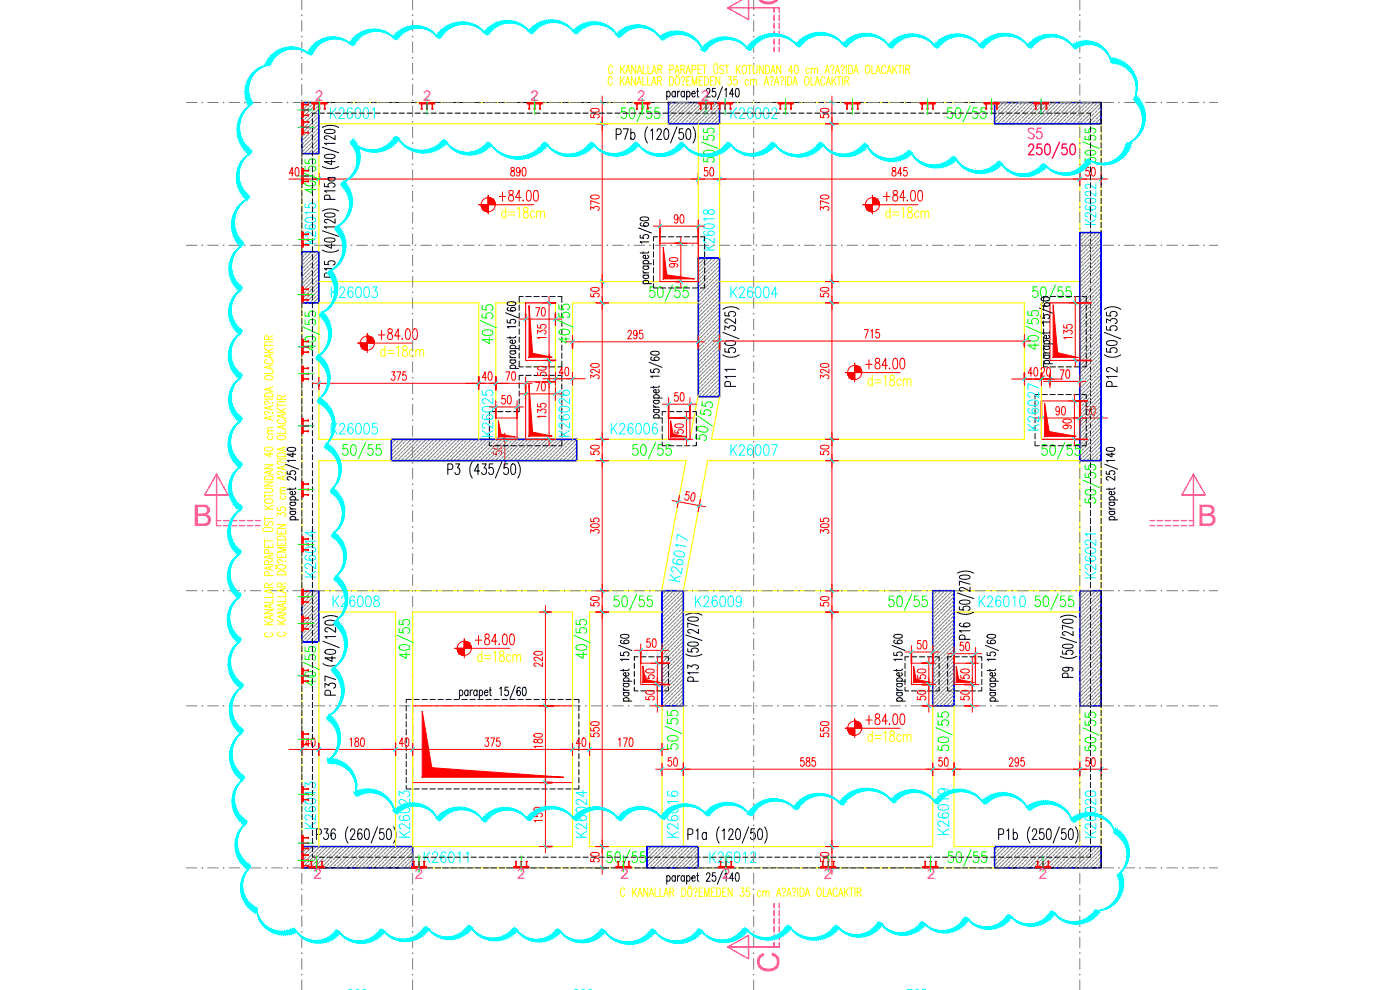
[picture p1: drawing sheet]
<svg xmlns="http://www.w3.org/2000/svg" width="420mm" height="297mm" viewBox="0 0 420 297" stroke-linecap="round" stroke-linejoin="round" font-family="sans-serif">
<defs><g id="words">
<g font-size="8.9" fill="#f0f">
<text x="233.8" y="1.7" transform="rotate(-90 233.8 1.7)">C</text>
<text x="57.8" y="157.7">B</text>
<text x="359.4" y="157.7">B</text>
<text x="233.8" y="291.8" transform="rotate(-90 233.8 291.8)">C</text>
</g>
<g font-size="6.6" fill="#f00">
<text x="98.4" y="36.7">K26001</text>
<text x="172.2" y="132.3" transform="rotate(-90 172.2 132.3)">K26026</text>
<text x="96" y="249.8" transform="rotate(-90 96 249.8)">K26013</text>
</g>
<g font-size="6.6" fill="#00dd37">
<text x="218.4" y="36.7">K26002</text>
<text x="96" y="74.4" transform="rotate(-90 96 74.4)">K26015</text>
<text x="96" y="174.3" transform="rotate(-90 96 174.3)">K26014</text>
<text x="126.3" y="260">K26011</text>
<text x="212" y="260">K26012</text>
</g>
<text font-size="6.6" fill="#f0f" x="307.6" y="42.7">S5</text>
<g font-size="6.6" fill="#ff0">
<text x="149.6" y="66.7">d=18cm</text>
<text x="264.9" y="66.7">d=18cm</text>
<text x="259.6" y="117.1">d=18cm</text>
<text x="142.5" y="199.7">d=18cm</text>
<text x="259.6" y="223.7">d=18cm</text>
</g>
<g font-size="6.6" fill="#0ff">
<text x="98.4" y="90.7">K26003</text>
<text x="98.4" y="131.6">K26005</text>
<text x="312.9" y="130.2" transform="rotate(-90 312.9 130.2)">K26027</text>
<text x="149.2" y="132.3" transform="rotate(-90 149.2 132.3)">K26025</text>
<text x="218.4" y="137.9">K26007</text>
<text x="292.8" y="183.1">K26010</text>
<text x="286.1" y="251.5" transform="rotate(-90 286.1 251.5)">K26019</text>
<text x="124.2" y="252.6" transform="rotate(-90 124.2 252.6)">K26023</text>
<text x="177.4" y="252.6" transform="rotate(-90 177.4 252.6)">K26024</text>
<text x="204.6" y="252.6" transform="rotate(-90 204.6 252.6)">K26016</text>
</g>
<g font-size="6.6" fill="#808080">
<text x="218.4" y="90.7">K26004</text>
<text x="113.2" y="108.3">d=18cm</text>
<text x="330.2" y="174.6" transform="rotate(-90 330.2 174.6)">K26021</text>
<text x="99.1" y="183.1">K26008</text>
<text x="207.8" y="183.1">K26009</text>
<text x="330.2" y="252.6" transform="rotate(-90 330.2 252.6)">K26020</text>
</g>
<text font-size="6.6" x="182.7" y="131.6">K26006</text>
<g font-size="4.5" fill="#f0f">
<text x="94.6" y="30.4">2</text>
<text x="127" y="30.4">2</text>
<text x="159.2" y="30.4">2</text>
<text x="191.2" y="30.4">2</text>
<text x="210.5" y="30.4">2</text>
<text x="94.1" y="263.8">2</text>
<text x="124.5" y="263.8">2</text>
<text x="155.2" y="263.8">2</text>
<text x="186.2" y="263.8">2</text>
<text x="216.7" y="263.8">2</text>
<text x="247.3" y="263.8">2</text>
<text x="278.2" y="263.8">2</text>
<text x="311.8" y="263.8">2</text>
</g>
</g></defs>
<!-- layer: XREF-NORMAL KATLAR KALIP$0$KLNTARAMA -->
<g fill="none" stroke="#808080" stroke-width=".3">
<path d="M90.6 32.1h.1M90.6 38.9h.1M90.8 30.8l-.2 .2M90.9 34.1l-.3 .3M91.2 36l-.6 .6M91.5 31.2l-.6 .6M91.5 38l-.6 .6M91.7 33.2l-.5 .6M91.9 30.8l-.2 .2M92 35.2l-.5 .6M92.3 37.2l-.6 .5M92.6 32.4l-.6 .5"/>
<path d="M92.6 39.2l-.6 .5M92.9 34.3l-.6 .6M93.1 30.8l-2.5 2.5M93.2 36.3l-.6 .6M93.5 31.5l-.6 .6M93.5 38.3l-.6 .6M93.7 33.5l-.5 .6M94 35.5l-.5 .5M94.2 30.8l-.5 .4M94.3 37.5l-.6 .5M94.6 32.6l-.6 .6M94.6 39.4l-.6 .6"/>
<path d="M94.9 34.6l-.6 .6M95.1 36.6l-.5 .6M95.3 30.8l-4.7 4.7M95.4 31.8l-.5 .6M95.4 38.6l-.5 .6M95.7 32.7l-5.1 5.1M95.7 34.9l-5.1 5.1M95.7 37.2l-5.1 5.1M95.7 39.5l-5.1 5.1M95.7 33.8l-.6 .5M95.7 36.1l-.3 .2M201.2 32.4l-.6 .5"/>
<path d="M201.4 34.3l-.5 .6M201.6 30.8l-1 1M201.7 36.3l-.5 .6M202 31.5l-.6 .6M202.3 33.5l-.6 .6M202.6 35.5l-.6 .5M202.8 30.8l-.5 .4M203.1 32.6l-.5 .6M203.4 34.6l-.5 .6M203.7 36.6l-.5 .5M203.9 30.8l-3.3 3.3M204 31.8l-.6 .6"/>
<path d="M204.3 33.8l-.6 .5M204.6 35.8l-.6 .5M204.8 31l-.5 .5M205.1 32.9l-.5 .6M205.4 34.9l-.6 .6M205.7 36.9l-.3 .2M206 32.1l-.6 .5M206.2 30.8l-5.6 5.5M206.2 34.1l-.5 .5M206.5 36l-.5 .6M206.8 31.2l-.6 .6M207.1 33.2l-.6 .6"/>
<path d="M207.3 30.8l-.2 .2M207.4 35.2l-.6 .6M207.9 32.4l-.5 .5M208.2 34.3l-.5 .6M208.4 30.8l-6.4 6.3M208.5 36.3l-.6 .6M208.8 31.5l-.6 .6M209.1 33.5l-.6 .6M209.4 35.5l-.6 .5M209.6 30.8l-.5 .4M209.9 32.6l-.5 .6M210.2 34.6l-.6 .6"/>
<path d="M210.5 36.6l-.5 .5M210.7 30.8l-6.4 6.3M210.8 31.8l-.6 .6M211.1 33.8l-.6 .5M211.3 35.8l-.5 .5M211.6 31l-.5 .5M211.9 32.9l-.6 .6M212.2 34.9l-.6 .6M212.5 36.9l-.3 .2M212.7 32.1l-.5 .5M213 30.8l-6.4 6.3M213 34.1l-.5 .5"/>
<path d="M213.3 36l-.6 .6M213.6 31.2l-.6 .6M213.9 33.2l-.6 .6M214.1 30.8l-.2 .2M214.2 35.2l-.6 .6M214.7 32.4l-.5 .5M215 34.3l-.5 .6M215.2 30.8l-6.4 6.3M215.3 36.3l-.6 .6M215.6 31.5l-.6 .6M215.9 33.5l-.6 .6M216 32.3l-4.9 4.8"/>
<path d="M216 34.5l-2.7 2.6M216 36.8l-.4 .3M216 31.1l-.1 .1M216 35.7l-.4 .3M298.7 36.6l-.2 .2M298.9 30.8l-.4 .4M299 31.8l-.5 .5M299.3 33.8l-.6 .5M299.5 35.8l-.5 .5M299.8 31l-.5 .5M300.1 32.9l-.6 .6M300.4 34.9l-.6 .6"/>
<path d="M300.7 36.9l-.3 .2M301 32.1l-.6 .5M301.2 30.8l-2.7 2.6M301.2 34.1l-.5 .5M301.5 36l-.5 .6M301.8 31.2l-.6 .6M302.1 33.2l-.6 .6M302.3 30.8l-.2 .2M302.4 35.2l-.6 .6M302.9 32.4l-.5 .5M303.2 34.3l-.5 .6M303.4 30.8l-4.9 4.9"/>
<path d="M303.5 36.3l-.6 .6M303.8 31.5l-.6 .6M304.1 33.5l-.6 .6M304.3 35.5l-.5 .5M304.6 30.8l-.5 .4M304.9 32.6l-.6 .6M305.2 34.6l-.6 .6M305.5 36.6l-.6 .5M305.7 30.8l-6.4 6.3M305.8 31.8l-.6 .6M306 33.8l-.5 .5M306.6 31l-.6 .5"/>
<path d="M306.9 32.9l-.6 .6M307.2 34.9l-.6 .6M307.7 32.1l-.5 .5M307.9 30.8l-6.3 6.3M308 34.1l-.5 .5M308.6 31.2l-.6 .6M308.9 33.2l-.6 .6M309.1 30.8l-.2 .2M309.7 32.4l-.5 .5M310 34.3l-.6 .6M310.2 30.8l-6.4 6.3M310.6 31.5l-.6 .6"/>
<path d="M310.9 33.5l-.6 .6M311.3 30.8l-.4 .4M311.7 32.6l-.6 .6M312 34.6l-.6 .6M312.5 30.8l-6.4 6.3M312.5 31.8l-.5 .6M312.8 33.8l-.5 .5M313.4 31l-.6 .5M313.7 32.9l-.6 .6M314 34.9l-.6 .6M314.5 32.1l-.5 .5M314.7 30.8l-6.4 6.3"/>
<path d="M314.8 34.1l-.6 .5M315.4 31.2l-.6 .6M315.7 33.2l-.6 .6M315.9 30.8l-.2 .2M316.5 32.4l-.6 .5M316.8 34.3l-.6 .6M317 30.8l-6.4 6.3M317.1 36.3l-.6 .6M317.4 31.5l-.6 .6M317.6 33.5l-.5 .6M317.9 35.5l-.5 .5M318.1 30.8l-.5 .4"/>
<path d="M318.5 32.6l-.6 .6M318.8 34.6l-.6 .6M319 36.6l-.5 .5M319.3 30.8l-6.4 6.3M319.3 31.8l-.5 .6M319.6 33.8l-.6 .5M319.9 35.8l-.6 .5M320.2 31l-.6 .5M320.5 32.9l-.6 .6M320.7 34.9l-.5 .6M321 36.9l-.2 .2M321.3 32.1l-.6 .5"/>
<path d="M321.5 30.8l-6.4 6.3M321.6 34.1l-.6 .5M321.9 36l-.6 .6M322.2 31.2l-.6 .6M322.4 33.2l-.5 .6M322.6 30.8l-.2 .2M322.7 35.2l-.5 .6M323.3 32.4l-.6 .5M323.6 34.3l-.6 .6M323.8 30.8l-6.4 6.3M323.9 36.3l-.6 .6M324.1 31.5l-.5 .6"/>
<path d="M324.4 33.5l-.5 .6M324.7 35.5l-.6 .5M324.9 30.8l-.5 .4M325.3 32.6l-.6 .6M325.6 34.6l-.6 .6M325.8 36.6l-.5 .5M326 30.8l-6.4 6.3M326.1 31.8l-.5 .6M326.4 33.8l-.6 .5M326.7 35.8l-.6 .5M327 31l-.6 .5M327.2 32.9l-.5 .6"/>
<path d="M327.5 34.9l-.5 .6M327.8 36.9l-.2 .2M328.1 32.1l-.6 .5M328.3 30.8l-6.4 6.3M328.4 34.1l-.6 .5M328.7 36l-.6 .6M328.9 31.2l-.5 .6M329.2 33.2l-.5 .6M329.4 30.8l-.2 .2M329.5 35.2l-.6 .6M330.1 32.4l-.6 .5M330.4 34.3l-.6 .6"/>
<path d="M330.5 30.8l-6.3 6.3M330.5 33.1l-4.1 4M330.5 35.4l-1.8 1.7M330.5 32l-.1 .1M330.5 36.5l-.4 .4M90.6 45.7h.1M90.9 40.8l-.3 .4M91.2 42.8l-.6 .6M91.5 44.8l-.6 .6M91.7 40l-.5 .6M92 42l-.5 .5M92.3 44l-.6 .5"/>
<path d="M92.6 45.9l-.2 .2M92.9 41.1l-.6 .6M93.2 43.1l-.6 .6M93.5 45.1l-.6 .6M93.7 40.3l-.5 .5M94 42.3l-.5 .5M94.3 44.2l-.6 .6M94.9 41.4l-.6 .6M95.1 43.4l-.5 .6M95.4 45.4l-.5 .5M95.7 41.7l-4.4 4.4M95.7 44l-2.1 2.1"/>
<path d="M95.7 40.6l-.6 .5M95.7 42.8l-.3 .3M90.6 79.6h.1M91.2 76.7l-.6 .6M91.5 78.7l-.6 .6M92.3 77.9l-.6 .6M92.6 79.9l-.6 .5M93.2 77l-.6 .6M93.5 79l-.6 .6M93.5 75.5l-2.9 3M94.3 78.2l-.6 .5M95.1 77.3l-.5 .6"/>
<path d="M95.4 79.3l-.5 .6M95.7 75.6l-5.1 5.2M95.7 77.9l-5.1 5.1M95.7 76.8l-.3 .2M209.6 78.2h.1M210.4 77.4l-.5 .5M210.8 79.3l-.6 .6M211.5 77.4l-1.9 2M211.6 78.5l-.5 .5M212.5 77.6l-.6 .6M212.7 79.6l-.5 .5M213.6 78.7l-.6 .6"/>
<path d="M213.8 77.4l-4.2 4.2M214.5 77.9l-.6 .6M214.7 79.9l-.5 .5M214.9 77.4l-.2 .2M215.6 79l-.6 .6M216 77.5l-6.4 6.4M216 79.8l-6.4 6.4M216 78.6l-.1 .1M324.1 72.4v.1M324.1 79.2v.1M324.4 74.4l-.3 .3M324.5 69.8l-.4 .3"/>
<path d="M324.7 76.4l-.6 .5M325 71.6l-.6 .5M325 78.3l-.6 .6M325.3 73.5l-.6 .6M325.6 75.5l-.6 .6M325.6 69.8l-1.5 1.5M325.8 70.7l-.5 .6M325.8 77.5l-.5 .6M326.1 72.7l-.5 .6M326.1 79.5l-.5 .5M326.4 74.7l-.6 .5M326.7 69.9l-.6 .5"/>
<path d="M326.7 76.7l-.6 .5M327 71.8l-.6 .6M327 78.6l-.6 .6M327.2 73.8l-.5 .6M327.5 75.8l-.5 .6M327.8 71l-.6 .6M327.8 77.8l-.6 .5M327.9 69.8l-3.8 3.8M328.1 73l-.6 .5M328.1 79.8l-.6 .5M328.4 75l-.6 .5M328.7 70.1l-.6 .6"/>
<path d="M328.7 76.9l-.6 .6M328.9 72.1l-.5 .6M328.9 78.9l-.5 .6M329 69.8l-.1 .1M329.2 74.1l-.5 .6M329.5 76.1l-.6 .6M329.8 71.3l-.6 .5M329.8 78.1l-.6 .5M330.1 73.3l-.6 .5M330.2 69.8l-6.1 6.1M330.4 75.2l-.6 .6M330.5 71.7l-6.4 6.4"/>
<path d="M330.5 74l-6.4 6.4M330.5 76.3l-6.4 6.4M330.5 78.5l-6.4 6.4M330.5 70.6l-.4 .4M330.5 72.9l-.1 .1M330.5 77.4l-.4 .4M330.5 79.7l-.1 .1M90.6 86.4h.1M90.9 81.6l-.3 .3M90.9 88.3l-.3 .4M91.2 83.5l-.6 .6M91.2 90.3l-.6 .6"/>
<path d="M91.5 85.5l-.6 .6M91.7 80.7l-.5 .6M91.7 87.5l-.5 .6M92 82.7l-.5 .6M92 89.5l-.5 .5M92.3 84.7l-.6 .5M92.6 86.6l-.6 .6M92.9 81.8l-.6 .6M92.9 88.6l-.6 .6M93.2 83.8l-.6 .6M93.2 90.6l-.3 .3M93.5 85.8l-.6 .6"/>
<path d="M93.7 81l-.5 .6M93.7 87.8l-.5 .5M94 83l-.5 .5M94 89.8l-.5 .5M94.3 84.9l-.6 .6M94.6 80.1l-.6 .6M94.6 86.9l-.6 .6M94.9 82.1l-.6 .6M94.9 88.9l-.6 .6M95.1 84.1l-.5 .6M95.4 86.1l-.5 .5M95.7 80.2l-5.1 5.1"/>
<path d="M95.7 82.4l-5.1 5.1M95.7 84.7l-5.1 5.1M95.7 86.9l-3.9 4M95.7 89.2l-1.7 1.7M95.7 81.3l-.6 .5M95.7 83.6l-.3 .2M95.7 88.1l-.6 .5M95.7 90.3l-.3 .3M209.6 84.9v.1M209.6 91.7v.1M209.6 98.5v.1M209.9 80.1l-.3 .4"/>
<path d="M209.9 86.9l-.3 .4M209.9 93.7l-.3 .4M210.2 82.1l-.6 .6M210.2 88.9l-.6 .6M210.2 95.7l-.6 .6M210.5 84.1l-.6 .6M210.5 90.9l-.6 .5M210.5 97.7l-.6 .5M210.8 86.1l-.6 .5M210.8 92.9l-.6 .5M210.8 99.6l-.6 .6M211.1 81.3l-.6 .5"/>
<path d="M211.1 88.1l-.6 .5M211.1 94.8l-.6 .6M211.3 83.3l-.5 .5M211.3 90l-.5 .6M211.3 96.8l-.5 .6M211.6 85.2l-.5 .6M211.6 92l-.5 .6M211.6 98.8l-.5 .6M211.9 80.4l-.6 .6M211.9 87.2l-.6 .6M211.9 94l-.6 .6M212.2 82.4l-.6 .6"/>
<path d="M212.2 89.2l-.6 .6M212.2 96l-.6 .5M212.5 84.4l-.6 .5M212.5 91.2l-.6 .5M212.5 98l-.6 .5M212.7 86.4l-.5 .5M212.7 93.2l-.5 .5M212.7 99.9l-.5 .6M213 81.6l-.5 .5M213 88.3l-.5 .6M213 95.1l-.5 .6M213.3 83.5l-.6 .6"/>
<path d="M213.3 90.3l-.6 .6M213.3 97.1l-.6 .6M213.6 85.5l-.6 .6M213.6 92.3l-.6 .6M213.6 99.1l-.6 .5M213.9 80.7l-.6 .6M213.9 87.5l-.6 .6M213.9 94.3l-.6 .5M214.2 82.7l-.6 .6M214.2 89.5l-.6 .5M214.2 96.3l-.6 .5M214.5 84.7l-.6 .5"/>
<path d="M214.5 91.4l-.6 .6M214.5 98.2l-.6 .6M214.7 86.6l-.5 .6M214.7 93.4l-.5 .6M215 81.8l-.5 .6M215 88.6l-.5 .6M215 95.4l-.5 .6M215.3 83.8l-.6 .6M215.3 90.6l-.6 .6M215.3 97.4l-.6 .6M215.6 85.8l-.6 .6M215.6 92.6l-.6 .6"/>
<path d="M215.6 99.4l-.6 .5M215.9 81l-.6 .6M215.9 87.8l-.6 .5M215.9 94.6l-.6 .5M216 82l-6.4 6.4M216 84.3l-6.4 6.4M216 86.5l-6.4 6.4M216 88.8l-6.4 6.4M216 91.1l-6.4 6.4M216 93.3l-6.4 6.4M216 95.6l-6.4 6.4M216 97.9l-6.4 6.4"/>
<path d="M216 83.2l-.4 .3M216 85.4l-.1 .1M216 89.9l-.4 .4M216 92.2l-.1 .1M216 96.7l-.4 .4M216 99l-.1 .1M324.1 86h.1M324.1 92.8h.1M324.1 99.5v.1M324.4 81.2l-.3 .3M324.4 88l-.3 .3M324.4 94.7l-.3 .4"/>
<path d="M324.7 83.1l-.6 .6M324.7 89.9l-.6 .6M324.7 96.7l-.6 .6M325 85.1l-.6 .6M325 91.9l-.6 .6M325 98.7l-.6 .6M325.3 87.1l-.6 .6M325.3 80.3l-.6 .6M325.3 93.9l-.6 .6M325.6 82.3l-.6 .6M325.6 89.1l-.6 .6M325.6 95.9l-.6 .5"/>
<path d="M325.8 84.3l-.5 .5M325.8 91.1l-.5 .5M325.8 97.8l-.5 .6M326.1 86.3l-.5 .5M326.1 93l-.5 .6M326.1 99.8l-.5 .6M326.4 81.5l-.6 .5M326.4 88.2l-.6 .6M326.4 95l-.6 .6M326.7 83.4l-.6 .6M326.7 90.2l-.6 .6M326.7 97l-.6 .6"/>
<path d="M327 85.4l-.6 .6M327 92.2l-.6 .6M327 99l-.6 .5M327.2 80.6l-.5 .6M327.2 87.4l-.5 .6M327.2 94.2l-.5 .5M327.5 82.6l-.5 .5M327.5 89.4l-.5 .5M327.5 96.2l-.5 .5M327.8 84.6l-.6 .5M327.8 91.4l-.6 .5M327.8 98.1l-.6 .6"/>
<path d="M328.1 86.5l-.6 .6M328.1 93.3l-.6 .6M328.4 81.7l-.6 .6M328.4 88.5l-.6 .6M328.4 95.3l-.6 .6M328.7 83.7l-.6 .6M328.7 90.5l-.6 .6M328.7 97.3l-.6 .5M328.9 85.7l-.5 .6M328.9 92.5l-.5 .5M328.9 99.3l-.5 .5M329.2 80.9l-.5 .6"/>
<path d="M329.2 87.7l-.5 .5M329.2 94.5l-.5 .5M329.5 82.9l-.6 .5M329.5 89.7l-.6 .5M329.5 96.4l-.6 .6M329.8 84.8l-.6 .6M329.8 91.6l-.6 .6M329.8 98.4l-.6 .6M330.1 80l-.6 .6M330.1 86.8l-.6 .6M330.1 93.6l-.6 .6M330.4 82l-.6 .6"/>
<path d="M330.4 88.8l-.6 .6M330.4 95.6l-.6 .6M330.5 80.8l-6.4 6.4M330.5 83l-6.4 6.4M330.5 85.3l-6.4 6.4M330.5 87.6l-6.4 6.4M330.5 89.8l-6.4 6.4M330.5 92.1l-6.4 6.4M330.5 94.4l-6.4 6.3M330.5 96.6l-6.4 6.4M330.5 98.9l-6.4 6.4M330.5 84.2l-.4 .4"/>
<path d="M330.5 86.4l-.1 .1M330.5 91l-.4 .4M330.5 93.2l-.1 .1M330.5 97.7l-.4 .4M209.6 105.3v.1M209.6 112.1v.1M209.6 118.9v.1M209.9 100.5l-.3 .4M209.9 107.3l-.3 .4M209.9 114.1l-.3 .3M210.2 102.5l-.6 .5M210.2 109.3l-.6 .5"/>
<path d="M210.2 116l-.6 .6M210.5 104.5l-.6 .5M210.5 111.2l-.6 .6M210.5 118l-.6 .6M210.8 106.4l-.6 .6M210.8 113.2l-.6 .6M211.1 101.6l-.6 .6M211.1 108.4l-.6 .6M211.1 115.2l-.6 .6M211.3 103.6l-.5 .6M211.3 110.4l-.5 .6M211.3 117.2l-.5 .5"/>
<path d="M211.6 105.6l-.5 .5M211.6 112.4l-.5 .5M211.9 100.8l-.6 .5M211.9 107.6l-.6 .5M211.9 114.3l-.6 .6M212.2 102.8l-.6 .5M212.2 109.5l-.6 .6M212.2 116.3l-.6 .6M212.5 104.7l-.6 .6M212.5 111.5l-.6 .6M212.5 118.3l-.6 .6M212.7 106.7l-.5 .6"/>
<path d="M212.7 113.5l-.5 .6M213 101.9l-.5 .6M213 108.7l-.5 .6M213 115.5l-.5 .5M213.3 103.9l-.6 .6M213.3 110.7l-.6 .5M213.3 117.5l-.6 .5M213.6 105.9l-.6 .5M213.6 112.7l-.6 .5M213.9 101.1l-.6 .5M213.9 107.9l-.6 .5M213.9 114.6l-.6 .6"/>
<path d="M214.2 103l-.6 .6M214.2 109.8l-.6 .6M214.2 116.6l-.6 .6M214.5 105l-.6 .6M214.5 111.8l-.6 .6M214.5 118.6l-.5 .4M214.7 100.2l-.5 .6M214.7 107l-.5 .6M214.7 113.8l-.5 .5M215 102.2l-.5 .6M215 109l-.5 .5M215 115.8l-.5 .5"/>
<path d="M215.3 104.2l-.6 .5M215.3 111l-.6 .5M215.3 117.7l-.6 .6M215.6 106.1l-.6 .6M215.6 112.9l-.6 .6M215.9 101.3l-.6 .6M215.9 108.1l-.6 .6M215.9 114.9l-.6 .6M216 100.1l-6.4 6.4M216 102.4l-6.4 6.4M216 104.6l-6.4 6.4M216 106.9l-6.4 6.4"/>
<path d="M216 109.2l-6.4 6.4M216 111.4l-6.4 6.4M216 113.7l-5.4 5.3M216 115.9l-3.1 3.1M216 118.2l-.9 .8M216 103.5l-.4 .4M216 105.8l-.1 .1M216 110.3l-.4 .4M216 112.6l-.1 .1M216 117.1l-.4 .4M324.1 106.3v.1M324.1 113.1v.1"/>
<path d="M324.1 119.9v.1M324.4 101.5l-.3 .4M324.4 108.3l-.3 .4M324.4 115.1l-.3 .4M324.7 103.5l-.6 .6M324.7 110.3l-.6 .6M324.7 117.1l-.6 .5M325 105.5l-.6 .6M325 112.3l-.6 .5M325 119.1l-.6 .5M325.3 100.7l-.6 .5M325.3 107.5l-.6 .5"/>
<path d="M325.3 114.3l-.6 .5M325.6 102.7l-.6 .5M325.6 109.4l-.6 .6M325.6 116.2l-.6 .6M325.8 104.6l-.5 .6M325.8 111.4l-.5 .6M325.8 118.2l-.5 .6M326.1 106.6l-.5 .6M326.1 113.4l-.5 .6M326.4 101.8l-.6 .6M326.4 108.6l-.6 .6M326.4 115.4l-.6 .5"/>
<path d="M326.7 103.8l-.6 .6M326.7 110.6l-.6 .5M326.7 117.4l-.6 .5M327 105.8l-.6 .5M327 112.6l-.6 .5M327 119.3l-.6 .6M327.2 101l-.5 .5M327.2 107.7l-.5 .6M327.2 114.5l-.5 .6M327.5 102.9l-.5 .6M327.5 109.7l-.5 .6M327.5 116.5l-.5 .6"/>
<path d="M327.8 104.9l-.6 .6M327.8 111.7l-.6 .6M327.8 118.5l-.6 .6M328.1 100.1l-.6 .6M328.1 106.9l-.6 .6M328.1 113.7l-.6 .6M328.4 102.1l-.6 .6M328.4 108.9l-.6 .5M328.4 115.7l-.6 .5M328.7 104.1l-.6 .5M328.7 110.9l-.6 .5M328.7 117.6l-.6 .6"/>
<path d="M328.9 106.1l-.5 .5M328.9 112.8l-.5 .6M328.9 119.6l-.5 .6M329.2 101.2l-.5 .6M329.2 108l-.5 .6M329.2 114.8l-.5 .6M329.5 103.2l-.6 .6M329.5 110l-.6 .6M329.5 116.8l-.6 .6M329.8 105.2l-.6 .6M329.8 112l-.6 .6M329.8 118.8l-.6 .5"/>
<path d="M330.1 100.4l-.6 .6M330.1 107.2l-.6 .5M330.1 114l-.6 .5M330.4 102.4l-.6 .5M330.4 109.2l-.6 .5M330.4 115.9l-.6 .6M330.5 101.1l-6.4 6.4M330.5 103.4l-6.4 6.4M330.5 105.7l-6.4 6.4M330.5 107.9l-6.4 6.4M330.5 110.2l-6.4 6.4M330.5 112.5l-6.4 6.3"/>
<path d="M330.5 114.7l-6.4 6.4M330.5 117l-6.4 6.4M330.5 119.2l-6.4 6.4M330.5 100l-.1 .1M330.5 104.5l-.4 .4M330.5 106.8l-.1 .1M330.5 111.3l-.4 .4M330.5 113.6l-.1 .1M330.5 118.1l-.4 .4M117.5 132.1h-.1M117.8 134l-.4 .4M118 136l-.5 .6"/>
<path d="M118.3 138l-.2 .2M118.6 133.2l-.6 .6M118.9 131.8l-1.5 1.4M118.9 135.2l-.6 .5M119.2 137.1l-.6 .6M119.5 132.3l-.6 .6M119.7 134.3l-.5 .6M120 131.8l-.3 .3M120 136.3l-.5 .6M120.6 133.5l-.6 .5M120.9 135.5l-.6 .5M121.1 131.8l-3.7 3.7"/>
<path d="M121.2 137.4l-.6 .6M121.4 132.6l-.5 .6M121.7 134.6l-.5 .6M122 136.6l-.6 .5M122.2 131.8l-.5 .5M122.6 133.8l-.6 .5M122.9 135.7l-.6 .6M123.1 137.7l-.5 .5M123.4 131.8l-6 5.9M123.4 132.9l-.5 .6M123.7 134.9l-.6 .6M124 136.9l-.6 .5"/>
<path d="M124.3 132.1l-.6 .5M124.5 134l-.5 .6M124.8 136l-.5 .6M125.1 138l-.2 .2M125.4 133.2l-.6 .6M125.6 131.8l-6.4 6.4M125.7 135.2l-.6 .5M126 137.1l-.6 .6M126.2 132.3l-.5 .6M126.5 134.3l-.5 .6M126.8 131.8l-.3 .3M126.8 136.3l-.6 .6"/>
<path d="M127.4 133.5l-.6 .5M127.7 135.5l-.6 .5M127.9 131.8l-6.4 6.4M127.9 137.4l-.5 .6M128.2 132.6l-.5 .6M128.5 134.6l-.6 .6M128.8 136.6l-.6 .5M129 131.8l-.5 .5M129.3 133.8l-.5 .5M129.6 135.7l-.5 .6M129.9 137.7l-.5 .5M130.2 131.8l-6.4 6.4"/>
<path d="M130.2 132.9l-.6 .6M130.5 134.9l-.6 .6M130.8 136.9l-.6 .5M131 132.1l-.5 .5M131.3 134l-.5 .6M131.6 136l-.6 .6M131.9 138l-.2 .2M132.2 133.2l-.6 .6M132.4 131.8l-6.4 6.4M132.5 135.2l-.6 .5M132.7 137.1l-.5 .6M133 132.3l-.5 .6"/>
<path d="M133.3 134.3l-.6 .6M133.6 131.8l-.3 .3M133.6 136.3l-.6 .6M134.2 133.5l-.6 .5M134.4 135.5l-.5 .5M134.7 131.8l-6.4 6.4M134.7 137.4l-.5 .6M135 132.6l-.6 .6M135.3 134.6l-.6 .6M135.6 136.6l-.6 .5M135.8 131.8l-.5 .5M136.1 133.8l-.5 .5"/>
<path d="M136.4 135.7l-.5 .6M136.7 137.7l-.5 .5M136.9 131.8l-6.4 6.4M137 132.9l-.6 .6M137.3 134.9l-.6 .6M137.6 136.9l-.6 .5M137.8 132.1l-.5 .5M138.1 134l-.5 .6M138.4 136l-.6 .6M138.7 138l-.2 .2M139 133.2l-.6 .6M139.2 131.8l-6.4 6.4"/>
<path d="M139.2 135.2l-.5 .5M139.5 137.1l-.5 .6M139.8 132.3l-.6 .6M140.1 134.3l-.6 .6M140.3 131.8l-.2 .3M140.4 136.3l-.6 .6M140.9 133.5l-.5 .5M141.2 135.5l-.5 .5M141.5 131.8l-6.4 6.4M141.5 137.4l-.6 .6M141.8 132.6l-.6 .6M142.1 134.6l-.6 .6"/>
<path d="M142.4 136.6l-.6 .5M143.2 135.7l-.6 .6M143.5 137.7l-.5 .5M143.7 131.8l-6.4 6.4M144 134.9l-.5 .6M144.3 136.9l-.5 .5M145.2 136l-.6 .6M145.5 138l-.3 .2M146 131.8l-6.4 6.4M146 135.2l-.5 .5M146.3 137.1l-.5 .6M146.9 134.3l-.6 .6"/>
<path d="M147.2 136.3l-.6 .6M148 135.5l-.6 .5M148.3 131.8l-6.5 6.4M148.3 137.4l-.6 .6M148.9 134.6l-.6 .6M149.1 136.6l-.5 .5M150 135.7l-.6 .6M150.3 137.7l-.5 .5M150.5 131.8l-6.4 6.4M150.8 134.9l-.5 .6M151.1 136.9l-.5 .5M151.7 134l-.6 .6"/>
<path d="M152 136l-.6 .6M152.3 138l-.3 .2M152.5 133.2l-.5 .6M152.8 131.8l-6.4 6.4M152.8 135.2l-.5 .5M153.1 137.1l-.6 .6M153.4 132.3l-.6 .6M153.7 134.3l-.6 .6M153.9 131.8l-.2 .3M153.9 136.3l-.5 .6M154.5 133.5l-.6 .5M154.8 135.5l-.6 .5"/>
<path d="M155 131.8l-6.4 6.4M155.1 137.4l-.6 .6M155.4 132.6l-.6 .6M155.6 134.6l-.5 .6M155.9 136.6l-.5 .5M156.2 131.8l-.6 .5M156.5 133.8l-.6 .5M156.8 135.7l-.6 .6M157.1 137.7l-.5 .5M157.3 131.8l-6.4 6.4M157.3 132.9l-.5 .6M157.6 134.9l-.5 .6"/>
<path d="M157.9 136.9l-.6 .5M158.2 132.1l-.6 .5M158.5 134l-.6 .6M158.8 136l-.6 .6M159 138l-.2 .2M159.3 133.2l-.5 .6M159.6 131.8l-6.4 6.4M159.6 135.2l-.6 .5M159.9 137.1l-.6 .6M160.2 132.3l-.6 .6M160.5 134.3l-.6 .6M160.7 131.8l-.2 .3"/>
<path d="M160.7 136.3l-.5 .6M161.3 133.5l-.6 .5M161.6 135.5l-.6 .5M161.8 131.8l-6.4 6.4M161.9 137.4l-.6 .6M162.1 132.6l-.5 .6M162.4 134.6l-.5 .6M162.7 136.6l-.6 .5M163 131.8l-.6 .5M163.3 133.8l-.6 .5M163.6 135.7l-.6 .6M163.8 137.7l-.5 .5"/>
<path d="M164.1 131.8l-6.4 6.4M164.1 132.9l-.5 .6M164.4 134.9l-.6 .6M164.7 136.9l-.6 .5M165 132.1l-.6 .5M165.5 136l-.5 .6M165.8 138l-.2 .2M166.3 131.8l-6.4 6.4M166.4 135.2l-.6 .5M166.7 137.1l-.6 .6M167.2 134.3l-.5 .6M167.5 136.3l-.5 .6"/>
<path d="M168.4 135.5l-.6 .5M168.6 131.8l-6.4 6.4M168.6 137.4l-.5 .6M169.2 134.6l-.6 .6M169.5 136.6l-.6 .5M170.3 135.7l-.5 .6M170.6 137.7l-.5 .5M170.9 131.8l-6.4 6.4M171.2 134.9l-.6 .6M171.5 136.9l-.6 .5M172.3 136l-.5 .6M172.6 138l-.2 .2"/>
<path d="M173.1 131.9l-6.4 6.3M173.1 134.1l-4.1 4.1M173.1 136.4l-1.8 1.8M173.1 135.2l-.5 .5M173.1 137.5l-.2 .2M324.1 126.7v.1M324.1 133.5h.1M324.4 121.9l-.3 .3M324.4 128.7l-.3 .3M324.4 135.5l-.3 .3M324.7 123.9l-.6 .5M324.7 130.6l-.6 .6"/>
<path d="M324.7 137.4l-.6 .6M325 125.8l-.6 .6M325 132.6l-.6 .6M325.3 121l-.6 .6M325.3 127.8l-.6 .6M325.3 134.6l-.6 .6M325.6 123l-.6 .6M325.6 129.8l-.6 .6M325.6 136.6l-.6 .5M325.8 125l-.5 .6M325.8 131.8l-.5 .5M326.1 120.2l-.5 .6"/>
<path d="M326.1 127l-.5 .5M326.1 133.8l-.5 .5M326.4 122.2l-.6 .5M326.4 129l-.6 .5M326.4 135.7l-.6 .6M326.7 124.1l-.6 .6M326.7 130.9l-.6 .6M326.7 137.7l-.5 .5M327 126.1l-.6 .6M327 132.9l-.6 .6M327.2 128.1l-.5 .6M327.2 121.3l-.5 .6"/>
<path d="M327.2 134.9l-.5 .6M327.5 123.3l-.5 .6M327.5 130.1l-.5 .5M327.5 136.9l-.5 .5M327.8 125.3l-.6 .5M327.8 132.1l-.6 .5M328.1 127.3l-.6 .5M328.1 120.5l-.6 .5M328.1 134l-.6 .6M328.4 129.2l-.6 .6M328.4 122.4l-.6 .6M328.4 136l-.6 .6"/>
<path d="M328.7 124.4l-.6 .6M328.7 131.2l-.6 .6M328.7 138l-.3 .2M328.9 126.4l-.5 .6M328.9 133.2l-.5 .6M329.2 128.4l-.5 .6M329.2 135.2l-.5 .5M329.2 121.6l-.5 .6M329.5 123.6l-.6 .5M329.5 130.4l-.6 .5M329.5 137.1l-.6 .6M329.8 125.6l-.6 .5"/>
<path d="M329.8 132.3l-.6 .6M330.1 120.8l-.6 .5M330.1 127.5l-.6 .6M330.1 134.3l-.6 .6M330.4 122.7l-.6 .6M330.4 129.5l-.6 .6M330.4 136.3l-.6 .6M330.5 121.5l-6.4 6.4M330.5 123.8l-6.4 6.4M330.5 126l-6.4 6.4M330.5 128.3l-6.4 6.4M330.5 130.5l-6.4 6.4"/>
<path d="M330.5 132.8l-5.5 5.4M330.5 135.1l-3.2 3.1M330.5 137.3l-.9 .9M330.5 120.4l-.1 .1M330.5 124.9l-.4 .4M330.5 127.2l-.1 .1M330.5 131.7l-.4 .4M330.5 133.9l-.1 .1M91.2 178.5l-.6 .6M91.3 177.2l-.7 .8M92 177.7l-.5 .5M92.3 179.6l-.6 .6"/>
<path d="M92.5 177.2l-.2 .2M93.2 178.8l-.6 .6M93.6 177.2l-3 3.1M94 178l-.5 .5M94.3 179.9l-.6 .6M94.7 177.2l-.4 .5M95.1 179.1l-.5 .5M95.7 177.4l-5.1 5.1M95.7 179.7l-5.1 5.1M95.7 178.5l-.3 .3M198.9 179.4l-.2 .2M199.7 178.5l-.5 .6"/>
<path d="M199.9 177.2l-1.2 1.3M200.6 177.7l-.6 .5M200.9 179.6l-.6 .6M201 177.2l-.1 .2M201.7 178.8l-.5 .6M202.2 177.2l-3.5 3.5M202.6 178l-.6 .5M202.9 179.9l-.6 .6M203.3 177.2l-.4 .5M203.7 179.1l-.6 .5M204.4 177.2l-5.7 5.8M204.6 178.2l-.6 .6"/>
<path d="M205.1 178.8l-6.4 6.4M205.1 177.7l-.3 .3M280 177.4l-.1 .1M280.3 179.4l-.4 .4M281.2 178.5l-.6 .6M281.3 177.2l-1.4 1.4M282 177.7l-.5 .5M282.3 179.6l-.6 .6M282.4 177.2l-.1 .2M283.1 178.8l-.5 .6M283.6 177.2l-3.7 3.7M284 178l-.6 .5"/>
<path d="M284.3 179.9l-.6 .6M284.7 177.2l-.4 .5M285.1 179.1l-.5 .5M285.8 177.2l-5.9 6M286 178.2l-.6 .6M286.3 179l-6.4 6.4M286.3 177.9v.1M324.3 177.2l-.2 .3M324.7 178l-.6 .5M325 179.9l-.6 .6M325.4 177.2l-.4 .5M325.8 179.1l-.5 .5"/>
<path d="M326.6 177.2l-2.5 2.5M326.7 178.2l-.6 .6M327.5 177.4l-.5 .6M327.8 179.4l-.6 .5M328.7 178.5l-.6 .6M328.8 177.2l-4.7 4.8M329.5 177.7l-.6 .5M329.8 179.6l-.6 .6M329.9 177.2l-.1 .2M330.5 177.8l-6.4 6.5M330.5 179l-.4 .4M90.6 181.4h.1"/>
<path d="M90.6 188.1v.1M90.9 183.3l-.3 .4M90.9 190.1l-.3 .3M91.2 185.3l-.6 .6M91.2 192.1l-.5 .5M91.5 180.5l-.6 .6M91.5 187.3l-.6 .6M91.7 182.5l-.5 .5M91.7 189.3l-.5 .5M92 184.5l-.5 .5M92 191.2l-.5 .6M92.3 186.4l-.6 .6"/>
<path d="M92.6 181.6l-.6 .6M92.6 188.4l-.6 .6M92.9 183.6l-.6 .6M92.9 190.4l-.6 .6M93.2 185.6l-.6 .6M93.2 192.4l-.2 .2M93.5 180.8l-.6 .6M93.5 187.6l-.6 .5M93.7 182.8l-.5 .5M93.7 189.5l-.5 .6M94 184.7l-.5 .6M94 191.5l-.5 .6"/>
<path d="M94.3 186.7l-.6 .6M94.6 181.9l-.6 .6M94.6 188.7l-.6 .6M94.9 183.9l-.6 .6M94.9 190.7l-.6 .5M95.1 185.9l-.5 .5M95.4 181.1l-.5 .5M95.4 187.9l-.5 .5M95.7 181.9l-5.1 5.1M95.7 184.2l-5.1 5.1M95.7 186.5l-5.1 5.1M95.7 188.7l-3.9 3.9"/>
<path d="M95.7 191l-1.6 1.6M95.7 183.1l-.6 .5M95.7 185.3l-.3 .3M95.7 189.9l-.6 .5M95.7 192.1l-.3 .3M198.9 186.2l-.2 .2M198.9 192.9l-.2 .3M198.9 199.7l-.2 .2M199.2 181.4l-.5 .4M199.2 188.1l-.5 .5M199.2 194.9l-.5 .5M199.5 183.3l-.6 .6"/>
<path d="M199.5 190.1l-.6 .6M199.5 196.9l-.6 .6M199.7 185.3l-.5 .6M199.7 192.1l-.5 .6M199.7 198.9l-.5 .5M200 180.5l-.5 .6M200 187.3l-.5 .6M200 194.1l-.5 .5M200.3 182.5l-.6 .5M200.3 189.3l-.6 .5M200.3 196.1l-.6 .5M200.6 184.5l-.6 .5"/>
<path d="M200.6 191.2l-.6 .6M200.6 198l-.6 .6M200.9 186.4l-.6 .6M200.9 193.2l-.6 .6M201.2 181.6l-.6 .6M201.2 188.4l-.6 .6M201.2 195.2l-.6 .6M201.4 183.6l-.5 .6M201.4 190.4l-.5 .6M201.4 197.2l-.5 .5M201.7 185.6l-.5 .6M201.7 192.4l-.5 .5"/>
<path d="M201.7 199.2l-.5 .5M202 180.8l-.6 .6M202 187.6l-.6 .5M202 194.3l-.6 .6M202.3 182.8l-.6 .5M202.3 189.5l-.6 .6M202.3 196.3l-.6 .6M202.6 184.7l-.6 .6M202.6 191.5l-.6 .6M202.6 198.3l-.6 .6M202.9 186.7l-.6 .6M202.9 193.5l-.6 .6"/>
<path d="M203.1 181.9l-.5 .6M203.1 188.7l-.5 .6M203.1 195.5l-.5 .6M203.4 183.9l-.5 .6M203.4 190.7l-.5 .5M203.4 197.5l-.5 .5M203.7 185.9l-.6 .5M203.7 192.7l-.6 .5M203.7 199.4l-.6 .6M204 181.1l-.6 .5M204 187.9l-.6 .5M204 194.6l-.6 .6"/>
<path d="M204.3 183l-.6 .6M204.3 189.8l-.6 .6M204.3 196.6l-.6 .6M204.6 185l-.6 .6M204.6 191.8l-.6 .6M204.6 198.6l-.6 .6M204.8 180.2l-.5 .6M204.8 187l-.5 .6M204.8 193.8l-.5 .5M205.1 181.1l-6.4 6.4M205.1 183.4l-6.4 6.4M205.1 185.6l-6.4 6.4"/>
<path d="M205.1 187.9l-6.4 6.4M205.1 190.1l-6.4 6.5M205.1 192.4l-6.4 6.4M205.1 194.7l-6.4 6.4M205.1 196.9l-6.4 6.4M205.1 199.2l-6.4 6.4M205.1 182.2l-.5 .6M205.1 184.5l-.3 .2M205.1 189l-.5 .5M205.1 191.3l-.3 .2M205.1 195.8l-.5 .5M205.1 198.1l-.3 .2"/>
<path d="M280 184.2l-.1 .1M280 191l-.1 .1M280 197.7l-.1 .2M280.3 186.2l-.4 .3M280.3 192.9l-.4 .4M280.3 199.7l-.4 .4M280.6 181.4l-.6 .5M280.6 188.1l-.6 .6M280.6 194.9l-.6 .6M280.9 183.3l-.6 .6M280.9 190.1l-.6 .6M280.9 196.9l-.6 .6"/>
<path d="M281.2 185.3l-.6 .6M281.2 192.1l-.6 .6M281.2 198.9l-.6 .5M281.5 180.5l-.6 .6M281.5 187.3l-.6 .6M281.5 194.1l-.6 .5M281.7 182.5l-.5 .5M281.7 189.3l-.5 .5M281.7 196.1l-.5 .5M282 184.5l-.5 .5M282 191.2l-.5 .6M282 198l-.5 .6"/>
<path d="M282.3 186.4l-.6 .6M282.3 193.2l-.6 .6M282.6 181.6l-.6 .6M282.6 188.4l-.6 .6M282.6 195.2l-.6 .6M282.9 183.6l-.6 .6M282.9 190.4l-.6 .6M282.9 197.2l-.6 .5M283.1 185.6l-.5 .6M283.1 192.4l-.5 .5M283.1 199.2l-.5 .5M283.4 180.8l-.5 .6"/>
<path d="M283.4 187.6l-.5 .5M283.4 194.3l-.5 .6M283.7 182.8l-.6 .5M283.7 189.5l-.6 .6M283.7 196.3l-.6 .6M284 184.7l-.6 .6M284 191.5l-.6 .6M284 198.3l-.6 .6M284.3 186.7l-.6 .6M284.3 193.5l-.6 .6M284.6 181.9l-.6 .6M284.6 188.7l-.6 .6"/>
<path d="M284.6 195.5l-.6 .6M284.8 183.9l-.5 .6M284.8 190.7l-.5 .5M284.8 197.5l-.5 .5M285.1 185.9l-.5 .5M285.1 192.7l-.5 .5M285.1 199.4l-.5 .6M285.4 181.1l-.6 .5M285.4 187.9l-.6 .5M285.4 194.6l-.6 .6M285.7 183l-.6 .6M285.7 189.8l-.6 .6"/>
<path d="M285.7 196.6l-.6 .6M286 185l-.6 .6M286 191.8l-.6 .6M286 198.6l-.6 .6M286.3 180.2l-.6 .6M286.3 187l-.6 .6M286.3 193.8l-.6 .5M286.3 183.5l-6.4 6.4M286.3 181.3l-6.4 6.4M286.3 185.8l-6.4 6.4M286.3 188.1l-6.4 6.4M286.3 190.3l-6.4 6.4"/>
<path d="M286.3 192.6l-6.4 6.4M286.3 194.9l-6.4 6.3M286.3 197.1l-6.4 6.4M286.3 199.4l-6.4 6.4M286.3 182.4l-.3 .4M286.3 184.7h.1M286.3 189.2l-.3 .3M286.3 191.5h.1M286.3 196l-.3 .3M286.3 198.2v.1M324.1 180.8v.1M324.1 187.6h.1"/>
<path d="M324.1 194.3v.1M324.4 182.8l-.3 .3M324.4 189.5l-.3 .4M324.4 196.3l-.3 .4M324.7 184.7l-.6 .6M324.7 191.5l-.6 .6M324.7 198.3l-.6 .6M325 186.7l-.6 .6M325 193.5l-.6 .6M325.3 181.9l-.6 .6M325.3 188.7l-.6 .6M325.3 195.5l-.6 .6"/>
<path d="M325.6 183.9l-.6 .6M325.6 190.7l-.6 .5M325.6 197.5l-.6 .5M325.8 185.9l-.5 .5M325.8 192.7l-.5 .5M325.8 199.4l-.5 .6M326.1 181.1l-.5 .5M326.1 187.9l-.5 .5M326.1 194.6l-.5 .6M326.4 183l-.6 .6M326.4 189.8l-.6 .6M326.4 196.6l-.6 .6"/>
<path d="M326.7 185l-.6 .6M326.7 191.8l-.6 .6M326.7 198.6l-.6 .6M327 180.2l-.6 .6M327 187l-.6 .6M327 193.8l-.6 .5M327.2 182.2l-.5 .6M327.2 189l-.5 .5M327.2 195.8l-.5 .5M327.5 184.2l-.5 .5M327.5 191l-.5 .5M327.5 197.7l-.5 .6"/>
<path d="M327.8 186.2l-.6 .5M327.8 192.9l-.6 .6M327.8 199.7l-.6 .6M328.1 181.4l-.6 .5M328.1 188.1l-.6 .6M328.1 194.9l-.6 .6M328.4 183.3l-.6 .6M328.4 190.1l-.6 .6M328.4 196.9l-.6 .6M328.7 185.3l-.6 .6M328.7 192.1l-.6 .6M328.7 198.9l-.6 .5"/>
<path d="M328.9 180.5l-.5 .6M328.9 187.3l-.5 .6M328.9 194.1l-.5 .5M329.2 182.5l-.5 .5M329.2 189.3l-.5 .5M329.2 196.1l-.5 .5M329.5 184.5l-.6 .5M329.5 191.2l-.6 .6M329.5 198l-.6 .6M329.8 186.4l-.6 .6M329.8 193.2l-.6 .6M330.1 181.6l-.6 .6"/>
<path d="M330.1 188.4l-.6 .6M330.1 195.2l-.6 .6M330.4 183.6l-.6 .6M330.4 190.4l-.6 .6M330.4 197.2l-.6 .5M330.5 180.1l-6.4 6.4M330.5 182.4l-6.4 6.4M330.5 184.6l-6.4 6.4M330.5 186.9l-6.4 6.4M330.5 189.2l-6.4 6.4M330.5 191.4l-6.4 6.4M330.5 193.7l-6.4 6.4"/>
<path d="M330.5 195.9l-6.4 6.4M330.5 198.2l-6.4 6.4M330.5 181.2l-.1 .2M330.5 185.8l-.4 .4M330.5 188l-.1 .1M330.5 192.5l-.4 .4M330.5 194.8l-.1 .1M330.5 199.3l-.4 .4M198.9 206.5l-.2 .2M199.2 201.7l-.5 .5M199.2 208.5l-.5 .5M199.5 203.7l-.6 .5"/>
<path d="M199.5 210.5l-.6 .5M199.7 205.7l-.5 .5M200 200.9l-.5 .5M200 207.6l-.5 .6M200.3 202.8l-.6 .6M200.3 209.6l-.6 .6M200.6 204.8l-.6 .6M200.6 211.6l-.2 .2M200.9 200l-.6 .6M200.9 206.8l-.6 .6M201.2 202l-.6 .6M201.2 208.8l-.6 .5"/>
<path d="M201.4 204l-.5 .5M201.4 210.8l-.5 .5M201.7 205.9l-.5 .6M202 201.1l-.6 .6M202 207.9l-.6 .6M202.3 203.1l-.6 .6M202.3 209.9l-.6 .6M202.6 205.1l-.6 .6M202.9 200.3l-.6 .6M202.9 207.1l-.6 .5M203.1 202.3l-.5 .5M203.1 209l-.5 .6"/>
<path d="M203.4 204.2l-.5 .6M203.4 211l-.5 .6M203.7 206.2l-.6 .6M204 201.4l-.6 .6M204 208.2l-.6 .6M204.3 203.4l-.6 .6M204.3 210.2l-.6 .6M204.6 205.4l-.6 .5M204.8 200.6l-.5 .5M204.8 207.4l-.5 .5M205.1 201.5l-6.4 6.4M205.1 203.7l-6.4 6.4"/>
<path d="M205.1 206l-5.8 5.8M205.1 208.2l-3.6 3.6M205.1 210.5l-1.3 1.3M205.1 202.6l-.5 .5M205.1 204.8l-.3 .3M205.1 209.4l-.5 .5M205.1 211.6l-.2 .2M280 204.5l-.1 .1M280 211.3l-.1 .1M280.3 206.5l-.4 .4M280.6 201.7l-.6 .6M280.6 208.5l-.6 .5"/>
<path d="M280.9 203.7l-.6 .5M280.9 210.5l-.6 .5M281.2 205.7l-.6 .5M281.5 200.9l-.6 .5M281.5 207.6l-.6 .6M281.7 202.8l-.5 .6M281.7 209.6l-.5 .6M282 204.8l-.5 .6M282 211.6l-.2 .2M282.3 200l-.6 .6M282.3 206.8l-.6 .6M282.6 202l-.6 .6"/>
<path d="M282.6 208.8l-.6 .5M282.9 204l-.6 .5M282.9 210.8l-.6 .5M283.1 205.9l-.5 .6M283.4 201.1l-.5 .6M283.4 207.9l-.5 .6M283.7 203.1l-.6 .6M283.7 209.9l-.6 .6M284 205.1l-.6 .6M284.3 200.3l-.6 .6M284.3 207.1l-.6 .5M284.6 202.3l-.6 .5"/>
<path d="M284.6 209l-.6 .6M284.8 204.2l-.5 .6M284.8 211l-.5 .6M285.1 206.2l-.5 .6M285.4 201.4l-.6 .6M285.4 208.2l-.6 .6M285.7 203.4l-.6 .6M285.7 210.2l-.6 .6M286 205.4l-.6 .5M286.3 200.6l-.6 .5M286.3 207.4l-.6 .5M286.3 201.6l-6.4 6.4"/>
<path d="M286.3 203.9l-6.4 6.4M286.3 206.2l-5.6 5.6M286.3 208.4l-3.3 3.4M286.3 210.7l-1.1 1.1M286.3 202.8l-.3 .3M286.3 205v.1M286.3 209.6l-.3 .3M324.1 201.1v.1M324.1 207.9v.1M324.4 203.1l-.3 .4M324.4 209.9l-.3 .4M324.7 205.1l-.6 .6"/>
<path d="M325 200.3l-.6 .6M325 207.1l-.6 .5M325.3 202.3l-.6 .5M325.3 209l-.6 .6M325.6 204.2l-.6 .6M325.6 211l-.6 .6M325.8 206.2l-.5 .6M326.1 201.4l-.5 .6M326.1 208.2l-.5 .6M326.4 203.4l-.6 .6M326.4 210.2l-.6 .6M326.7 205.4l-.6 .5"/>
<path d="M327 200.6l-.6 .5M327 207.4l-.6 .5M327.2 202.6l-.5 .5M327.2 209.3l-.5 .6M327.5 204.5l-.5 .6M327.5 211.3l-.4 .5M327.8 206.5l-.6 .6M328.1 201.7l-.6 .6M328.1 208.5l-.6 .5M328.4 203.7l-.6 .5M328.4 210.5l-.6 .5M328.7 205.7l-.6 .5"/>
<path d="M328.9 200.9l-.5 .5M328.9 207.6l-.5 .6M329.2 202.8l-.5 .6M329.2 209.6l-.5 .6M329.5 204.8l-.6 .6M329.5 211.6l-.2 .2M329.8 200l-.6 .6M329.8 206.8l-.6 .6M330.1 202l-.6 .6M330.1 208.8l-.6 .5M330.4 204l-.6 .5M330.4 210.8l-.6 .5"/>
<path d="M330.5 200.5l-6.4 6.4M330.5 202.7l-6.4 6.4M330.5 205l-6.4 6.4M330.5 207.2l-4.6 4.6M330.5 209.5l-2.3 2.3M330.5 201.6l-.1 .1M330.5 206.1l-.4 .4M330.5 208.4l-.1 .1M90.6 256h.1M90.9 258l-.3 .3M91.2 259.9l-.5 .5M91.5 254l-.9 .9"/>
<path d="M91.5 255.1l-.6 .6M91.7 257.1l-.5 .6M92 259.1l-.5 .6M92.3 254.3l-.6 .6M92.6 254h.1M92.6 256.3l-.6 .5M92.9 258.2l-.6 .6M93.5 255.4l-.6 .6M93.7 257.4l-.5 .6M93.7 254l-3.1 3.2M94 259.4l-.5 .5M94.3 254.6l-.6 .5"/>
<path d="M94.6 256.5l-.6 .6M94.9 258.5l-.6 .6M94.9 254l-.3 .3M95.4 255.7l-.5 .6M95.7 257.7l-.6 .5M96 259.7l-.6 .5M96 254l-5.4 5.4M96.3 254.9l-.6 .5M96.6 256.8l-.6 .6M96.8 258.8l-.5 .6M97.1 254l-.5 .6M97.4 256l-.6 .5"/>
<path d="M97.7 258l-.6 .5M98 259.9l-.5 .5M98.3 254l-6.4 6.4M98.3 255.1l-.6 .6M98.5 257.1l-.5 .6M98.8 259.1l-.5 .6M99.1 254.3l-.6 .6M99.4 256.3l-.6 .5M99.4 254h.1M99.7 258.2l-.6 .6M100.2 255.4l-.5 .6M100.5 254l-6.4 6.4"/>
<path d="M100.5 257.4l-.6 .6M100.8 259.4l-.6 .5M101.1 254.6l-.6 .5M101.4 256.5l-.6 .6M101.6 258.5l-.5 .6M101.7 254l-.3 .3M102.2 255.7l-.6 .6M102.5 257.7l-.6 .5M102.8 259.7l-.6 .5M102.8 254l-6.4 6.4M103.1 254.9l-.6 .5M103.3 256.8l-.5 .6"/>
<path d="M103.6 258.8l-.5 .6M103.9 254l-.6 .6M104.2 256l-.6 .5M104.5 258l-.6 .5M104.8 259.9l-.5 .5M105 254l-6.4 6.4M105 255.1l-.5 .6M105.3 257.1l-.5 .6M105.6 259.1l-.6 .6M105.9 254.3l-.6 .6M106.2 254h.1M106.2 256.3l-.6 .5"/>
<path d="M106.4 258.2l-.5 .6M107 255.4l-.6 .6M107.3 254l-6.4 6.4M107.3 257.4l-.6 .6M107.6 259.4l-.6 .5M107.9 254.6l-.6 .5M108.2 256.5l-.6 .6M108.4 258.5l-.5 .6M108.4 254l-.2 .3M109 255.7l-.6 .6M109.3 257.7l-.6 .5M109.6 259.7l-.6 .5"/>
<path d="M109.6 254l-6.4 6.4M109.8 254.9l-.5 .5M110.1 256.8l-.5 .6M110.4 258.8l-.6 .6M110.7 254l-.6 .6M111 256l-.6 .5M111.3 258l-.6 .5M111.5 259.9l-.4 .5M111.8 254l-6.4 6.4M111.8 255.1l-.5 .6M112.1 257.1l-.6 .6M112.4 259.1l-.6 .6"/>
<path d="M112.7 254.3l-.6 .6M113 254h.1M113 256.3l-.6 .5M113.2 258.2l-.5 .6M113.8 255.4l-.6 .6M114.1 254l-6.4 6.4M114.1 257.4l-.6 .6M114.4 259.4l-.6 .5M114.6 254.6l-.5 .5M114.9 256.5l-.5 .6M115.2 254l-.3 .3M115.2 258.5l-.6 .6"/>
<path d="M115.8 255.7l-.6 .6M116.1 257.7l-.6 .5M116.3 259.7l-.5 .5M116.4 254l-6.4 6.4M116.6 254.9l-.5 .5M116.9 256.8l-.6 .6M117.2 258.8l-.6 .6M117.8 256l-.6 .5M118 258l-.5 .5M118.3 259.9l-.4 .5M118.6 255.1l-.6 .6M118.6 254l-6.4 6.4"/>
<path d="M118.9 257.1l-.6 .6M119.2 259.1l-.6 .6M119.7 256.3l-.5 .5M120 258.2l-.5 .6M120.6 255.4l-.6 .6M120.9 257.4l-.6 .6M120.9 254l-6.4 6.4M121.2 259.4l-.6 .5M121.4 254.6l-.5 .5M121.7 256.5l-.5 .6M122 258.5l-.6 .6M122.6 255.7l-.6 .6"/>
<path d="M122.9 257.7l-.6 .5M123.1 254l-6.4 6.4M123.1 259.7l-.5 .5M123.4 254.9l-.5 .5M123.7 256.8l-.6 .6M123.8 257.8l-2.5 2.6M123.8 255.6l-4.8 4.8M123.8 258.9l-.4 .5M194.4 256.3l-.2 .1M194.4 254h.1M194.7 258.2l-.5 .5M195.2 255.4l-.5 .6"/>
<path d="M195.5 254l-1.3 1.3M195.5 257.4l-.6 .6M195.8 259.4l-.6 .5M196.1 254.6l-.6 .5M196.4 256.5l-.6 .6M196.6 254l-.2 .3M196.6 258.5l-.5 .6M197.2 255.7l-.6 .6M197.5 257.7l-.6 .5M197.8 254l-3.6 3.6M197.8 259.7l-.6 .5M198 254.9l-.5 .5"/>
<path d="M198.3 256.8l-.5 .6M198.6 258.8l-.6 .6M199.2 256l-.6 .5M199.5 258l-.6 .5M199.7 259.9l-.4 .5M200 255.1l-.5 .6M200 254l-5.8 5.8M200.3 257.1l-.6 .6M200.6 259.1l-.6 .6M201.2 256.3l-.6 .5M201.4 258.2l-.5 .6M202 255.4l-.6 .6"/>
<path d="M202.3 257.4l-.6 .6M202.3 254l-6.4 6.4M202.6 259.4l-.6 .5M202.9 254.6l-.6 .5M203.1 256.5l-.5 .6M203.4 258.5l-.5 .6M204 255.7l-.6 .6M204.3 257.7l-.6 .5M204.6 254l-6.4 6.4M204.6 259.7l-.6 .5M204.8 254.9l-.5 .5M205.1 256.8l-.5 .6"/>
<path d="M205.4 258.8l-.6 .6M206 256l-.6 .5M206.2 258l-.5 .5M206.5 259.9l-.4 .5M206.8 254l-6.4 6.4M206.8 255.1l-.6 .6M207.1 257.1l-.6 .6M207.4 259.1l-.6 .6M207.7 254.3l-.6 .6M207.9 256.3l-.5 .5M208 254h-.1M208.2 258.2l-.5 .6"/>
<path d="M208.8 255.4l-.6 .6M209.1 257.4l-.6 .6M209.1 254l-6.4 6.4M209.4 259.4l-.6 .5M209.6 255.8l-4.7 4.6M209.6 258l-2.4 2.4M209.6 254.7l-.5 .4M209.6 256.9l-.2 .2M299 255.7l-.5 .5M299.3 257.7l-.6 .5M299.5 259.7l-.5 .5M299.6 254l-1.1 1.1"/>
<path d="M299.8 254.9l-.5 .5M300.1 256.8l-.6 .6M300.4 258.8l-.6 .6M300.7 254l-.6 .6M301 256l-.6 .5M301.2 258l-.5 .5M301.5 259.9l-.4 .5M301.8 254l-3.3 3.3M301.8 255.1l-.6 .6M302.1 257.1l-.6 .6M302.4 259.1l-.6 .6M302.7 254.3l-.6 .6"/>
<path d="M302.9 254h.1M302.9 256.3l-.5 .5M303.2 258.2l-.5 .6M303.8 255.4l-.6 .6M304.1 254l-5.6 5.6M304.1 257.4l-.6 .6M304.3 259.4l-.5 .5M304.6 254.6l-.5 .5M304.9 256.5l-.6 .6M305.2 254l-.3 .3M305.2 258.5l-.6 .6M305.8 255.7l-.6 .6"/>
<path d="M306 257.7l-.5 .5M306.3 259.7l-.5 .5M306.3 254l-6.4 6.4M306.6 254.9l-.6 .5M306.9 256.8l-.6 .6M307.2 258.8l-.6 .6M307.5 254l-.6 .6M307.7 256l-.5 .5M308 258l-.5 .5M308.3 259.9l-.5 .5M308.6 255.1l-.6 .6M308.6 254l-6.4 6.4"/>
<path d="M308.9 257.1l-.6 .6M309.2 259.1l-.6 .6M309.4 254.3l-.5 .6M309.7 254h.1M309.7 256.3l-.5 .5M310 258.2l-.6 .6M310.6 255.4l-.6 .6M310.9 254l-6.4 6.4M310.9 257.4l-.6 .6M311.1 259.4l-.5 .5M311.4 254.6l-.5 .5M311.7 256.5l-.6 .6"/>
<path d="M312 254l-.3 .3M312 258.5l-.6 .6M312.5 255.7l-.5 .6M312.8 257.7l-.5 .5M313.1 254l-6.4 6.4M313.1 259.7l-.6 .5M313.4 254.9l-.6 .5M313.7 256.8l-.6 .6M314 258.8l-.6 .6M314.2 254l-.5 .6M314.5 256l-.5 .5M314.8 258l-.6 .5"/>
<path d="M315.1 259.9l-.5 .5M315.4 255.1l-.6 .6M315.4 254l-6.4 6.4M315.7 257.1l-.6 .6M315.9 259.1l-.5 .6M316.2 254.3l-.5 .6M316.5 256.3l-.6 .5M316.5 254h.1M316.8 258.2l-.6 .6M317.4 255.4l-.6 .6M317.6 254l-6.4 6.4M317.6 257.4l-.5 .6"/>
<path d="M317.9 259.4l-.5 .5M318.2 254.6l-.6 .5M318.5 256.5l-.6 .6M318.8 254l-.3 .3M318.8 258.5l-.6 .6M319.3 255.7l-.5 .6M319.6 257.7l-.6 .5M319.9 254l-6.4 6.4M319.9 259.7l-.6 .5M320.2 254.9l-.6 .5M320.5 256.8l-.6 .6M320.7 258.8l-.5 .6"/>
<path d="M321 254l-.5 .6M321.3 256l-.6 .5M321.6 258l-.6 .5M321.9 259.9l-.5 .5M322.2 255.1l-.6 .6M322.2 254l-6.4 6.4M322.4 257.1l-.5 .6M322.7 259.1l-.5 .6M323 254.3l-.6 .6M323.3 256.3l-.6 .5M323.6 258.2l-.6 .6M324.1 255.4l-.5 .6"/>
<path d="M324.4 257.4l-.5 .6M324.4 254l-6.4 6.4M324.7 259.4l-.6 .5M325 254.6l-.6 .5M325.3 256.5l-.6 .6M325.6 258.5l-.6 .6M326.1 255.7l-.5 .6M326.4 257.7l-.6 .5M326.7 254l-6.4 6.4M326.7 259.7l-.6 .5M327 254.9l-.6 .5M327.2 256.8l-.5 .6"/>
<path d="M327.5 258.8l-.5 .6M328.1 256l-.6 .5M328.4 258l-.6 .5M328.7 259.9l-.5 .5M328.9 255.1l-.5 .6M329 254l-6.5 6.4M329.2 257.1l-.5 .6M329.5 259.1l-.6 .6M330.1 256.3l-.6 .5M330.4 258.2l-.6 .6M330.5 254.7l-5.7 5.7M330.5 257l-3.4 3.4"/>
<path d="M330.5 259.3l-1.2 1.1M330.5 255.9l-.1 .1M93.2 260.2l-.2 .2M99.9 260.2l-.1 .2M106.7 260.2l-.1 .2M113.5 260.2l-.2 .2M120.3 260.2l-.2 .2M123.8 260.1l-.3 .3M194.9 260.2l-.1 .2M201.7 260.2l-.2 .2M208.5 260.2l-.2 .2M209.6 260.3l-.1 .1"/>
<path d="M303.5 260.2l-.2 .2M310.3 260.2l-.2 .2M317.1 260.2l-.2 .2M323.9 260.2l-.2 .2"/>
</g>
<!-- layer: XREF-NORMAL KATLAR KALIP$0$ALTKOLONIZI -->
<g fill="none" stroke="#808080" stroke-width=".3">
<path d="M298.5 35.5v1.6h1.2M298.5 33.1v1.7M299.7 30.8h-1.2v1.5M300.5 37.1h1.6M300.5 30.8h1.6M302.9 37.1h1.6M302.9 30.8h1.6M305.3 37.1h1.6M305.3 30.8h1.6M307.7 30.8h1.6M310.1 30.8h1.6M312.5 30.8h1.6"/>
<path d="M314.9 37.1h1.6M314.9 30.8h1.6M317.3 37.1h1.6M317.3 30.8h1.6M319.7 37.1h1.6M319.7 30.8h1.6M322.1 37.1h1.6M322.1 30.8h1.6M324.5 37.1h1.6M324.5 30.8h1.6M326.9 37.1h1.6M326.9 30.8h1.6"/>
<path d="M329.3 30.8h1.2v1.5M330.5 35.5v1.6h-1.2M330.5 33.1v1.7M324.1 179.3v1.6M325.7 177.2h-1.6v1.3M326.5 177.2h1.6M328.9 177.2h1.6v1.3M330.5 179.3v1.6M324.1 181.7v1.6M324.1 184.1v1.6M324.1 186.5v1.6M324.1 188.9v1.6"/>
<path d="M324.1 191.3v1.6M324.1 193.7v1.6M324.1 196.1v1.6M324.1 198.5v1.6M330.5 181.7v1.6M330.5 184.1v1.6M330.5 186.5v1.6M330.5 188.9v1.6M330.5 191.3v1.6M330.5 193.7v1.6M330.5 196.1v1.6M330.5 198.5v1.6"/>
<path d="M324.1 210.5v1.3h1.6M324.1 200.9v1.6M324.1 203.3v1.6M324.1 205.7v1.6M324.1 208.1v1.6M326.5 211.8h1.6M330.5 210.5v1.3h-1.6M330.5 200.9v1.6M330.5 203.3v1.6M330.5 205.7v1.6M330.5 208.1v1.6"/>
</g>
<!-- layer: XREF-NORMAL KATLAR KALIP$0$KLNTARAMA -->
<circle cx="330.5" cy="211.8" r=".1" fill="#808080" stroke="#808080" stroke-width=".3"/>
<!-- layer: XREF-NORMAL KATLAR KALIP$0$KIRIS1 -->
<g fill="none" stroke="#ff0" stroke-width=".35">
<path d="M95.7 37.1h104.9M95.7 30.8h104.9M209.6 37.1v40.3M216 30.8h82.5M298.5 37.1h-82.5v40.3M324.1 37.1v32.7M330.5 37.1v32.7M90.6 46.1v29.4M95.7 46.1v29.4M90.6 90.9v86.3M95.7 84.5h113.9M209.6 90.9h-37.8v40.9"/>
<path d="M216 90.9h91.4v40.9h-93.8l2.4-12.8M216 84.5h108.1M324.1 90.9h-11.6v40.9h11.6M209.6 118.4l-2.5 13.4h-34M117.4 138.2h-21.7v39h102.9l7.3-39h-32.8M117.4 131.8h-21.7v-40.9h48v40.9M148.8 131.8v-40.9h17.9v40.9M330.5 138.2v39M279.9 177.2h-74.8l7.3-39h111.7v39h-37.8M90.6 192.6v61.4M95.7 192.6v61.4M95.7 183.6h23v70.4"/>
<path d="M123.8 183.6h48v70.4h-48zM198.7 183.6h-21.8v70.4h17.3M205.1 183.6h74.8M286.3 183.6h37.8M198.7 211.8v42.2M205.1 211.8v42.2M279.9 211.8v42.2h-70.3M286.3 211.8v42.2h12.2M324.1 211.8v42.2M330.5 211.8v42.2M123.8 260.4h70.4M209.6 260.4h88.9"/>
</g>
<!-- layer: XREF-NORMAL KATLAR KALIP$0$KIRISNO -->
<g fill="none" stroke="#0ff" stroke-width=".3">
<path d="M325.8 59.8l1.2-.3a1.41 1.41 0 0 1 1.9 .8 2.03 2.03 0 0 1-2.6 .6l-.6-.6zM328.9 57.3v1.5l-2-1.3a.71 .71 0 0 0-1.2 .3 .71 .71 0 0 0 .7 .9M328.9 55.2v1.5l-2-1.3a.71 .71 0 0 0-1.2 .2 .71 .71 0 0 0 .7 1M211.2 75h3.2M211.2 73.5l2.1 1.5M211.3 67.5l1.2-.4a1.4 1.4 0 0 1 1.9 .9 2.01 2.01 0 0 1-2.6 .5l-.6-.5zM211.3 63.1l-.1 .7a.67 .67 0 0 0 .5 .5 .67 .67 0 0 0 .7-.4 .97 .97 0 0 1 1-1.1 .97 .97 0 0 1 .8 1.4 1.27 1.27 0 0 1-2-1.1zM211.6 69.4l-.3 .1-.1 .5a1.81 1.81 0 0 0 2.1 .7l.9-.4a.94 .94 0 0 0-.7-1.1 .94 .94 0 0 0-1.1 .7l.1 .4 .8 .4M214.4 71.4v1.5l-2-1.3a.71 .71 0 0 0-1.2 .2 .71 .71 0 0 0 .7 1M214.4 65.6h-3.2l.6 .6M214.4 73.5l-1.9 1M325.7 67.4h3.2"/>
<path d="M325.7 65.9l2.1 1.5M326.1 61.7l-.3 .1-.1 .5a2.59 2.59 0 0 0 3 .4 .93 .93 0 0 0-.7-1.2 .93 .93 0 0 0-1.1 .7l.1 .5 .8 .3M328.9 63.7v1.5l-2-1.3a.69 .69 0 0 0-1.1 .2 .69 .69 0 0 0 .5 1h.1M328.9 65.9l-1.9 .9M200.8 173.9l3.2 .6M201.1 172.3l1.8 2M202.4 167.7a.67 .67 0 0 0-.4 1 2.15 2.15 0 0 0 3 .2 .94 .94 0 0 0-.9-1 .94 .94 0 0 0-1 1l.7 .5M202.6 165.5a2.98 2.98 0 0 1 2.8 .5v.6a1.88 1.88 0 0 1-2.6 .1l-.5-.7zM203.1 162l.3-1.7 2.9 1.8M204.3 172.9l-2 .7M204.7 170.5l-.3 1.6-1.3-1.4a1 1 0 0 0-1.6-.2v.7l.5 .4M205.9 164l-3.1-.6 .5 .7"/>
</g>
<!-- layer: XREF-NORMAL KATLAR KALIP$0$KIRISBOYUT -->
<g fill="none" stroke="#0f0" stroke-width=".3">
<path d="M187.8 32.3h-1.2l-.1 1.4a.98 .98 0 0 1 1.3 .1 .98 .98 0 0 1 0 1.3 .98 .98 0 0 1-1.3 .1l-.1-.3M189.2 32.5l.6-.2a1.88 1.88 0 0 1 .6 2.6l-.2 .5-.7 .1a1.53 1.53 0 0 1-.7-1.8zM193.3 31.7l-2.2 4.9M195.4 32.3h-1.2l-.1 1.4a.98 .98 0 0 1 1.3 .1 .98 .98 0 0 1 0 1.3 .98 .98 0 0 1-1.3 .1l-.2-.3M197.8 32.3h-1.2l-.1 1.4a.98 .98 0 0 1 1.3 .1 .98 .98 0 0 1 0 1.3 .98 .98 0 0 1-1.3 .1l-.1-.3M211.2 38.7v1l1.3 .1a.72 .72 0 0 1 .2-1.2l.4-.2a.87 .87 0 0 1 1 .3 .87 .87 0 0 1 .1 1l-.4 .2M285.7 32.3h-1.2l-.1 1.4a.98 .98 0 0 1 1.3 .1 .98 .98 0 0 1 0 1.3 .98 .98 0 0 1-1.3 .1l-.2-.3M287.1 32.5l.6-.2a1.88 1.88 0 0 1 .6 2.6l-.3 .5-.6 .1a1.87 1.87 0 0 1-.6-2.5zM291.2 31.7l-2.2 4.9M293.3 32.3h-1.3l-.1 1.4a.98 .98 0 0 1 1.4 .1 .98 .98 0 0 1 0 1.3 .98 .98 0 0 1-1.4 .1l-.1-.3M295.7 32.3h-1.2l-.1 1.4a.98 .98 0 0 1 1.3 .1 .98 .98 0 0 1 0 1.3 .98 .98 0 0 1-1.3 .1l-.2-.3M325.7 38.7v1l1.3 .1a.72 .72 0 0 1-.3-.7 .72 .72 0 0 1 .5-.5l.4-.2a.87 .87 0 0 1 1.1 .3 .87 .87 0 0 1 0 1l-.4 .2"/>
<path d="M90.9 51.8l4.9 1.9M91.5 50v1.1l1.4 .1a.72 .72 0 0 1-.3-.7 .72 .72 0 0 1 .5-.6l.4-.1a.87 .87 0 0 1 1 .2 .87 .87 0 0 1 .1 1.1l-.5 .2M91.5 47.9v1.1l1.4 .1a.72 .72 0 0 1 .2-1.3l.4-.1a.87 .87 0 0 1 1 .2 .87 .87 0 0 1 .1 1.1l-.5 .2M91.7 54.6l1.2-.3a1.42 1.42 0 0 1 1.8 .8 2.01 2.01 0 0 1-2.6 .6l-.6-.6zM93.7 56.3v1.6l-2.2-1.1h3.2M210.5 42.6l4.9 1.9M211.2 47.4v1.1l1.3 .1a.72 .72 0 0 1 .2-1.3l.4-.1a.87 .87 0 0 1 1 .2 .87 .87 0 0 1 .1 1.1l-.4 .2M211.2 40.8v1.1l1.3 .1a.73 .73 0 0 1 .2-1.3l.4-.1a.87 .87 0 0 1 1 .2 .87 .87 0 0 1 .1 1.1l-.4 .2M211.3 45.4l1.2-.3a1.4 1.4 0 0 1 1.9 .8 1.99 1.99 0 0 1-2.6 .5l-.6-.5zM325.1 42.6l4.8 1.9M325.7 47.4v1.1l1.3 .1a.72 .72 0 0 1-.3-.7 .72 .72 0 0 1 .5-.6l.4-.1a.87 .87 0 0 1 1 .2 .87 .87 0 0 1 .1 1.1l-.4 .2M325.7 40.8v1.1l1.3 .1a.72 .72 0 0 1-.3-.7 .72 .72 0 0 1 .5-.6l.4-.1a.87 .87 0 0 1 1.1 .2 .87 .87 0 0 1 0 1.1l-.4 .2"/>
<path d="M325.8 45.4l1.2-.3a1.42 1.42 0 0 1 1.9 .8 2.01 2.01 0 0 1-2.6 .5l-.6-.5zM90.9 98.1l4.9 2.2M91.5 96v1.3l1.4 .1a.98 .98 0 0 1 .1-1.4 .98 .98 0 0 1 1.3 0 .98 .98 0 0 1 .1 1.4l-.3 .1M91.5 93.6v1.2l1.4 .1a.98 .98 0 0 1 .1-1.3 .98 .98 0 0 1 1.3 0 .98 .98 0 0 1 .1 1.3l-.3 .2M144.1 96.2l4.9 2.2M144.7 94.1v1.2l1.4 .1a.98 .98 0 0 1 .1-1.3 .98 .98 0 0 1 1.3 0 .98 .98 0 0 1 .1 1.3l-.3 .2M144.7 91.7v1.2l1.4 .1a.97 .97 0 0 1 .1-1.3 .97 .97 0 0 1 1.3 0 .97 .97 0 0 1 .1 1.3l-.3 .1M144.9 99.3a3 3 0 0 1 2.9 0l.1 .6a1.88 1.88 0 0 1-2.6 .6l-.4-.2-.2-.4zM167.1 96l4.9 2.2M167.7 93.9v1.2l1.4 .1a.98 .98 0 0 1 .1-1.3 .98 .98 0 0 1 1.3 0 .98 .98 0 0 1 .1 1.3l-.3 .2M167.7 91.5v1.2l1.4 .1a.98 .98 0 0 1 .1-1.3 .98 .98 0 0 1 1.3 0 .98 .98 0 0 1 .1 1.3l-.3 .1M167.9 99.1a3 3 0 0 1 2.9 0l.1 .7a1.88 1.88 0 0 1-2.5 .6l-.5-.3-.2-.3z"/>
<path d="M196.4 86.1h-1.3l-.1 1.4a.97 .97 0 0 1 1.3 0 .97 .97 0 0 1 0 1.4 .97 .97 0 0 1-1.3 .1l-.1-.3M197.7 86.2l.6-.1a1.88 1.88 0 0 1 .6 2.6l-.2 .4-.6 .2a1.88 1.88 0 0 1-.6-2.6zM201.8 85.5l-2.2 4.8M203.9 86.1h-1.2l-.1 1.4a.98 .98 0 0 1 1.3 0 .98 .98 0 0 1 0 1.4 .98 .98 0 0 1-1.3 .1l-.2-.3M206.3 86.1h-1.2l-.1 1.4a.97 .97 0 0 1 1.3 0 .97 .97 0 0 1 0 1.4 .97 .97 0 0 1-1.3 .1l-.1-.3M307.9 97.8l4.8 2.3M308.5 95.8v1.2l1.3 .1a.98 .98 0 0 1 .1-1.3 .98 .98 0 0 1 1.4 0 .98 .98 0 0 1 .1 1.3l-.3 .1M308.5 93.3v1.3l1.3 .1a.98 .98 0 0 1 .1-1.3 .98 .98 0 0 1 1.4 0 .98 .98 0 0 1 .1 1.3l-.3 .1M311.3 86.1h-1.2l-.1 1.4a.98 .98 0 0 1 1.3 0 .98 .98 0 0 1 0 1.4 .98 .98 0 0 1-1.3 .1l-.2-.3M312.6 86.2l.6-.1a1.88 1.88 0 0 1 .7 2.6l-.3 .4-.6 .2a1.88 1.88 0 0 1-.6-2.6zM316.8 85.5l-2.2 4.8M318.9 86.1h-1.3l-.1 1.4a.98 .98 0 0 1 1.3 0 .98 .98 0 0 1 0 1.4 .98 .98 0 0 1-1.3 .1l-.1-.3"/>
<path d="M321.3 86.1h-1.2l-.1 1.4a.97 .97 0 0 1 1.3 0 .97 .97 0 0 1 0 1.4 .97 .97 0 0 1-1.3 .1l-.2-.3M91.7 101.3a2.96 2.96 0 0 1 2.9 0l.1 .6a1.88 1.88 0 0 1-2.6 .6l-.4-.2-.2-.4zM93.7 103.2v1.9l-2.2-1.3h3.2M146.8 101.3v1.8l-2.1-1.2h3.2M169.9 101.1v1.8l-2.2-1.2h3.2M308.6 101a2.96 2.96 0 0 1 2.9 0l.2 .6a1.88 1.88 0 0 1-2.6 .6l-.5-.2-.1-.4zM310.6 103v1.8l-2.1-1.2h3.2M104.2 133.4h-1.2l-.1 1.4a.98 .98 0 0 1 1.3 .1 .98 .98 0 0 1 0 1.3 .98 .98 0 0 1-1.3 .1l-.1-.3M105.6 133.6l.6-.2a1.88 1.88 0 0 1 .6 2.6l-.2 .5-.7 .1a1.9 1.9 0 0 1-.6-2.6zM109.7 132.8l-2.2 4.9M111.8 133.4h-1.2l-.2 1.4a.98 .98 0 0 1 1.4 .1 .98 .98 0 0 1 0 1.3 .98 .98 0 0 1-1.4 .1l-.1-.3M114.2 133.4h-1.2l-.1 1.4a.98 .98 0 0 1 1.3 .1 .98 .98 0 0 1 0 1.3 .98 .98 0 0 1-1.3 .1l-.1-.3"/>
<path d="M191.3 133.4h-1.3l-.1 1.4a.98 .98 0 0 1 1.4 .1 .98 .98 0 0 1 0 1.3 .98 .98 0 0 1-1.4 .1l-.1-.3M192.6 133.6l.6-.2a1.52 1.52 0 0 1 .7 1.8l-.3 1.3-.6 .1a1.9 1.9 0 0 1-.6-2.6zM196.7 132.8l-2.1 4.9M198.8 133.4h-1.2l-.1 1.4a.98 .98 0 0 1 1.3 .1 .98 .98 0 0 1 0 1.3 .98 .98 0 0 1-1.3 .1l-.1-.3M201.3 133.4h-1.3l-.1 1.4a.98 .98 0 0 1 1.3 .1 .98 .98 0 0 1 0 1.3 .98 .98 0 0 1-1.3 .1l-.1-.3M209 130.3l-.3 1.2 1.4 .3a.98 .98 0 0 1 .3-1.3 .98 .98 0 0 1 1.3 .3 .98 .98 0 0 1-.1 1.3l-.3 .1M209.4 124.8l4.4 3M209.6 128a2.98 2.98 0 0 1 2.8 .6v.6a1.87 1.87 0 0 1-2.6 .1l-.4-.3-.1-.4zM210.4 122.8l-.3 1.2 1.4 .4a.98 .98 0 0 1 .3-1.3 .98 .98 0 0 1 1.3 .3 .98 .98 0 0 1-.1 1.3l-.4 .1M210.8 120.5l-.2 1.2 1.3 .3a.98 .98 0 0 1 .3-1.3 .98 .98 0 0 1 1.4 .3 .98 .98 0 0 1-.2 1.3l-.3 .1M314.1 133.4h-1.2l-.2 1.4a.98 .98 0 0 1 1.4 .1 .98 .98 0 0 1 0 1.3 .98 .98 0 0 1-1.4 .1l-.1-.3M315.4 133.6l.6-.2a1.88 1.88 0 0 1 .6 2.6l-.2 .5-.6 .1a1.88 1.88 0 0 1-.6-2.6z"/>
<path d="M319.6 132.8l-2.2 4.9M321.6 133.4h-1.2l-.1 1.4a.98 .98 0 0 1 1.3 .1 .98 .98 0 0 1 0 1.3 .98 .98 0 0 1-1.3 .1l-.1-.3M324.1 133.4h-1.2l-.2 1.4a.98 .98 0 0 1 1.4 .1 .98 .98 0 0 1 0 1.3 .98 .98 0 0 1-1.4 .1l-.1-.3M325.7 139.6v1.2l1.3 .1a.98 .98 0 0 1 .1-1.3 .98 .98 0 0 1 1.4 0 .98 .98 0 0 1 .1 1.3l-.3 .1M325.1 144.1l4.8 2.2M325.7 149.6v1.2l1.3 .1a.98 .98 0 0 1 .1-1.3 .98 .98 0 0 1 1.4 0 .98 .98 0 0 1 .1 1.3l-.3 .1M325.7 142v1.2l1.3 .1a.98 .98 0 0 1 .1-1.3 .98 .98 0 0 1 1.4 0 .98 .98 0 0 1 .1 1.3l-.3 .2M325.8 147.2a3 3 0 0 1 2.9 0l.2 .7a1.9 1.9 0 0 1-2.6 .6l-.6-.6zM185.6 178.8h-1.2l-.1 1.4a.98 .98 0 0 1 1.3 .1 .98 .98 0 0 1 0 1.3 .98 .98 0 0 1-1.3 .1l-.1-.3M187 179l.6-.2a1.88 1.88 0 0 1 .6 2.6l-.3 .5-.6 .1a1.88 1.88 0 0 1-.6-2.6zM191.1 178.2l-2.2 4.9M193.2 178.8h-1.2l-.2 1.4a.98 .98 0 0 1 1.4 .1 .98 .98 0 0 1 0 1.3 .98 .98 0 0 1-1.4 .1l-.1-.3"/>
<path d="M195.6 178.8h-1.2l-.1 1.4a.98 .98 0 0 1 1.3 .1 .98 .98 0 0 1 0 1.3 .98 .98 0 0 1-1.3 .1l-.1-.3M268.1 178.8h-1.2l-.1 1.4a.98 .98 0 0 1 1.3 .1 .98 .98 0 0 1 0 1.3 .98 .98 0 0 1-1.3 .1l-.1-.3M269.5 179l.6-.2a1.9 1.9 0 0 1 .6 2.6l-.2 .5-.6 .1a1.52 1.52 0 0 1-.8-1.8zM273.6 178.2l-2.2 4.9M275.7 178.8h-1.2l-.1 1.4a.98 .98 0 0 1 1.3 .1 .98 .98 0 0 1 0 1.3 .98 .98 0 0 1-1.3 .1l-.2-.3M278.1 178.8h-1.2l-.1 1.4a.98 .98 0 0 1 1.3 .1 .98 .98 0 0 1 0 1.3 .98 .98 0 0 1-1.3 .1l-.1-.3M312.1 178.8h-1.3l-.1 1.4a.98 .98 0 0 1 1.4 .1 .98 .98 0 0 1 0 1.3 .98 .98 0 0 1-1.4 .1l-.1-.3M313.4 179l.6-.2a1.9 1.9 0 0 1 .6 2.6l-.2 .5-.6 .1a1.52 1.52 0 0 1-.8-1.8zM317.5 178.2l-2.2 4.9M319.6 178.8h-1.2l-.1 1.4a.98 .98 0 0 1 1.3 .1 .98 .98 0 0 1 0 1.3 .98 .98 0 0 1-1.3 .1l-.2-.3M322.1 178.8h-1.3l-.1 1.4a.98 .98 0 0 1 1.3 .1 .98 .98 0 0 1 0 1.3 .98 .98 0 0 1-1.3 .1l-.1-.3M90.9 198.7l4.9 2.2"/>
<path d="M91.5 196.6v1.2l1.4 .2a.98 .98 0 0 1 .1-1.4 .98 .98 0 0 1 1.3 0 .98 .98 0 0 1 .1 1.4l-.3 .1M91.5 194.2v1.2l1.4 .1a.98 .98 0 0 1 .1-1.3 .98 .98 0 0 1 1.3 0 .98 .98 0 0 1 .1 1.3l-.3 .1M119.2 190.6l4.8 2.2M119.8 188.5v1.3l1.3 .1a.98 .98 0 0 1 .1-1.4 .98 .98 0 0 1 1.4 0 .98 .98 0 0 1 .1 1.4l-.3 .1M119.8 186.1v1.2l1.3 .1a.98 .98 0 0 1 .1-1.3 .98 .98 0 0 1 1.4 0 .98 .98 0 0 1 .1 1.3l-.3 .2M119.9 193.8a2.94 2.94 0 0 1 2.9 0l.2 .6a1.88 1.88 0 0 1-2.6 .6l-.5-.2-.1-.4zM121.9 195.7v1.9l-2.1-1.3h3.2M172.3 190.6l4.8 2.2M172.9 188.5v1.3l1.3 .1a.98 .98 0 0 1 .1-1.4 .98 .98 0 0 1 1.4 0 .98 .98 0 0 1 .1 1.4l-.3 .1M172.9 186.1v1.2l1.3 .1a.98 .98 0 0 1 .1-1.3 .98 .98 0 0 1 1.4 0 .98 .98 0 0 1 .1 1.3l-.3 .2M173 193.8a2.94 2.94 0 0 1 2.9 0l.2 .6a1.88 1.88 0 0 1-2.6 .6l-.5-.2-.1-.4zM175 195.7v1.9l-2.1-1.3h3.2"/>
<path d="M91.7 201.9a2.96 2.96 0 0 1 2.9 0l.1 .6a1.88 1.88 0 0 1-2.6 .6l-.4-.3-.2-.3zM93.7 203.8v1.8l-2.2-1.2h3.2M199.7 217.9l4.8 2.2M200.3 215.8v1.2l1.4 .1a.98 .98 0 0 1 .1-1.3 .98 .98 0 0 1 1.3 0 .98 .98 0 0 1 .1 1.3l-.3 .2M200.3 213.4v1.2l1.4 .1a.98 .98 0 0 1 .1-1.3 .98 .98 0 0 1 1.3 0 .98 .98 0 0 1 .1 1.3l-.3 .1M280.9 218.3l4.9 2.2M281.5 216.2v1.3l1.4 .1a.98 .98 0 0 1 .1-1.4 .98 .98 0 0 1 1.3 0 .98 .98 0 0 1 .1 1.4l-.3 .1M281.5 213.8v1.2l1.4 .1a.98 .98 0 0 1 .1-1.3 .98 .98 0 0 1 1.3 0 .98 .98 0 0 1 .1 1.3l-.3 .2M325.1 218.4l4.8 2.2M325.7 216.3v1.2l1.3 .2a.98 .98 0 0 1 .1-1.4 .98 .98 0 0 1 1.4 0 .98 .98 0 0 1 .1 1.4l-.3 .1M325.7 213.9v1.2l1.3 .1a.98 .98 0 0 1 .1-1.3 .98 .98 0 0 1 1.4 0 .98 .98 0 0 1 .1 1.3l-.3 .2M200.3 223.4v1.2l1.4 .1a.98 .98 0 0 1 .1-1.3 .98 .98 0 0 1 1.3 0 .98 .98 0 0 1 .1 1.3l-.3 .1"/>
<path d="M200.4 221.1a2.94 2.94 0 0 1 2.9 0l.2 .6a1.88 1.88 0 0 1-2.6 .6l-.6-.6zM281.5 223.8v1.2l1.4 .1a.98 .98 0 0 1 .1-1.3 .98 .98 0 0 1 1.3 0 .98 .98 0 0 1 .1 1.3l-.3 .2M281.7 221.5a2.96 2.96 0 0 1 2.9 0l.1 .6a1.88 1.88 0 0 1-2.6 .6l-.4-.3-.2-.3zM325.7 223.9v1.2l1.3 .1a.98 .98 0 0 1 .1-1.3 .98 .98 0 0 1 1.4 0 .98 .98 0 0 1 .1 1.3l-.3 .1M325.8 221.6a2.94 2.94 0 0 1 2.9 0l.2 .6a1.88 1.88 0 0 1-2.6 .6l-.6-.6zM183.5 255.6h-1.2l-.1 1.4a.98 .98 0 0 1 1.3 .1 .98 .98 0 0 1 0 1.3 .98 .98 0 0 1-1.3 .1l-.1-.3M184.9 255.8l.6-.2a1.88 1.88 0 0 1 .6 2.6l-.2 .4-.6 .2a1.88 1.88 0 0 1-.7-2.6zM189 255l-2.2 4.9M191.1 255.6h-1.2l-.1 1.4a.98 .98 0 0 1 1.3 .1 .98 .98 0 0 1 0 1.3 .98 .98 0 0 1-1.3 .1l-.2-.3M193.5 255.6h-1.2l-.1 1.4a.98 .98 0 0 1 1.3 .1 .98 .98 0 0 1 0 1.3 .98 .98 0 0 1-1.3 .1l-.1-.3M286 255.6h-1.3l-.1 1.4a.98 .98 0 0 1 1.3 .1 .98 .98 0 0 1 0 1.3 .98 .98 0 0 1-1.3 .1l-.1-.3M287.3 255.8l.6-.2a1.88 1.88 0 0 1 .6 2.6l-.2 .4-.6 .2a1.88 1.88 0 0 1-.6-2.6z"/>
<path d="M291.4 255l-2.2 4.9M293.5 255.6h-1.2l-.1 1.4a.98 .98 0 0 1 1.3 .1 .98 .98 0 0 1 0 1.3 .98 .98 0 0 1-1.3 .1l-.2-.3M295.9 255.6h-1.2l-.1 1.4a.98 .98 0 0 1 1.3 .1 .98 .98 0 0 1 0 1.3 .98 .98 0 0 1-1.3 .1l-.1-.3"/>
</g>
<!-- layer: XREF-NORMAL KATLAR KALIP$0$KOTPLAN -->
<g fill="#f00" stroke="#f00" stroke-width=".3">
<path d="M256.5 216.4h.3z"/>
<path d="M255.9 220.5l.6 .1z"/>
<path d="M261.8 59.3h.3z"/>
<path d="M261.3 63.5h.5z"/>
<path d="M139.3 192.4h.3z"/>
<path d="M138.8 196.6h.5z"/>
<path d="M146.5 59.3h.3z"/>
<path d="M146 63.5h.5z"/>
<path d="M256.5 109.7h.3z"/>
<path d="M255.9 113.8l.6 .1z"/>
<path d="M110.2 100.8h.3z"/>
<path d="M109.7 105l.5 .1z"/>
<path d="M256.5 216.4h.5zM256.5 216.4h.5z"/>
<path d="M256.5 216.4l.8 .1zM256.5 216.4l.8 .1z"/>
<path d="M256.5 216.5l1.1 .2zM256.5 216.5l1.1 .2z"/>
<path d="M256.5 216.7l1.3 .1zM256.5 216.7l1.3 .1z"/>
<path d="M256.5 216.8l1.5 .2-.2-.2zM256.5 216.8l1.5 .2h-1.5z"/>
<path d="M256.5 217l1.7 .2-.2-.2zM256.5 217l1.7 .2h-1.7z"/>
<path d="M256.5 217.2l1.8 .2-.1-.2zM256.5 217.2l1.8 .2h-1.8z"/>
<path d="M256.5 217.4l2 .3-.2-.3zM256.5 217.4l2 .3h-2z"/>
<path d="M256.5 217.7l2.1 .2-.1-.2zM256.5 217.7l2.1 .2h-2.1z"/>
<path d="M256.5 217.9l2.1 .3v-.3zM256.5 217.9l2.1 .3h-2.1z"/>
<path d="M256.5 218.2l2.1 .3v-.3zM256.5 218.2l2.1 .3h-2.1z"/>
<path d="M254.4 218.5l2.1 .3v-.3zM254.4 218.5l2.1 .3h-2.1z"/>
<path d="M254.4 218.8l2.1 .3v-.3zM254.4 218.8l2.1 .3h-2.1z"/>
<path d="M254.4 219.1l2.1 .2v-.2zM254.4 219.1l2.1 .2h-2z"/>
<path d="M254.5 219.3l2 .3v-.3zM254.5 219.3l2 .3h-1.8z"/>
<path d="M254.7 219.6l1.8 .2v-.2zM254.7 219.6l1.8 .2h-1.7z"/>
<path d="M254.8 219.8l1.7 .2v-.2zM254.8 219.8l1.7 .2h-1.5z"/>
<path d="M255 220l1.5 .2v-.2zM255 220l1.5 .2h-1.3z"/>
<path d="M255.2 220.2l1.3 .1zM255.2 220.2l1.3 .1z"/>
<path d="M255.4 220.3l1.1 .2zM255.4 220.3l1.1 .2z"/>
<path d="M255.7 220.5h.8zM255.7 220.5h.8z"/>
<path d="M255.9 220.5l.6 .1zM256.2 220.6h.3z"/>
<path d="M261.8 59.3l.6 .1zM261.8 59.3l.6 .1z"/>
<path d="M261.8 59.4l.9 .1zM261.8 59.4l.9 .1z"/>
<path d="M261.8 59.5l1.1 .1zM261.8 59.5l1.1 .1z"/>
<path d="M261.8 59.6l1.3 .1zM261.8 59.6l1.3 .1z"/>
<path d="M261.8 59.7l1.5 .2-.2-.2zM261.8 59.7l1.5 .2h-1.5z"/>
<path d="M261.8 59.9l1.7 .2-.2-.2zM261.8 59.9l1.7 .2h-1.7z"/>
<path d="M261.8 60.1l1.9 .3-.2-.3zM261.8 60.1l1.9 .3h-1.9z"/>
<path d="M261.8 60.4l2 .2-.1-.2zM261.8 60.4l2 .2h-2z"/>
<path d="M261.8 60.6l2.1 .3-.1-.3zM261.8 60.6l2.1 .3h-2.1z"/>
<path d="M261.8 60.9l2.1 .2v-.2zM261.8 60.9l2.1 .2h-2.1z"/>
<path d="M261.8 61.1l2.2 .3-.1-.3zM261.8 61.1l2.2 .3h-2.2z"/>
<path d="M259.7 61.4l2.1 .3v-.3zM259.7 61.4l2.1 .3h-2.1z"/>
<path d="M259.7 61.7l2.1 .3v-.3zM259.7 61.7l2.1 .3h-2z"/>
<path d="M259.8 62l2 .2v-.2zM259.8 62l2 .2h-1.9z"/>
<path d="M259.9 62.2l1.9 .3v-.3zM259.9 62.2l1.9 .3h-1.8z"/>
<path d="M260 62.5l1.8 .2v-.2zM260 62.5l1.8 .2h-1.6z"/>
<path d="M260.2 62.7l1.6 .2v-.2zM260.2 62.7l1.6 .2h-1.5z"/>
<path d="M260.3 62.9l1.5 .2v-.2zM260.3 62.9l1.5 .2h-1.2z"/>
<path d="M260.6 63.1l1.2 .2zM260.6 63.1l1.2 .2z"/>
<path d="M260.8 63.3l1 .1zM260.8 63.3l1 .1z"/>
<path d="M261 63.4l.8 .1zM261 63.4l.8 .1z"/>
<path d="M261.3 63.5h.5zM261.6 63.5h.2z"/>
<path d="M139.3 192.4l.6 .1zM139.3 192.4l.6 .1z"/>
<path d="M139.3 192.5l.9 .1zM139.3 192.5l.9 .1z"/>
<path d="M139.3 192.6l1.1 .1zM139.3 192.6l1.1 .1z"/>
<path d="M139.3 192.7l1.3 .1zM139.3 192.7l1.3 .1z"/>
<path d="M139.3 192.8l1.5 .2-.2-.2zM139.3 192.8l1.5 .2h-1.5z"/>
<path d="M139.3 193l1.7 .2-.2-.2zM139.3 193l1.7 .2h-1.7z"/>
<path d="M139.3 193.2l1.9 .3-.2-.3zM139.3 193.2l1.9 .3h-1.9z"/>
<path d="M139.3 193.5l2 .2-.1-.2zM139.3 193.5l2 .2h-2z"/>
<path d="M139.3 193.7l2.1 .3-.1-.3zM139.3 193.7l2.1 .3h-2.1z"/>
<path d="M139.3 194l2.1 .3v-.3zM139.3 194l2.1 .3h-2.1z"/>
<path d="M139.3 194.3l2.2 .2-.1-.2zM139.3 194.3l2.2 .2h-2.2z"/>
<path d="M137.2 194.5l2.1 .3v-.3zM137.2 194.5l2.1 .3h-2.1z"/>
<path d="M137.2 194.8l2.1 .3v-.3zM137.2 194.8l2.1 .3h-2z"/>
<path d="M137.3 195.1l2 .2v-.2zM137.3 195.1l2 .2h-1.9z"/>
<path d="M137.4 195.3l1.9 .3v-.3zM137.4 195.3l1.9 .3h-1.8z"/>
<path d="M137.5 195.6l1.8 .2v-.2zM137.5 195.6l1.8 .2h-1.6z"/>
<path d="M137.7 195.8l1.6 .2v-.2zM137.7 195.8l1.6 .2h-1.5z"/>
<path d="M137.8 196l1.5 .2v-.2zM137.8 196l1.5 .2h-1.3z"/>
<path d="M138 196.2l1.3 .2zM138 196.2l1.3 .2z"/>
<path d="M138.3 196.4l1 .1zM138.3 196.4l1 .1z"/>
<path d="M138.5 196.5l.8 .1zM138.5 196.5l.8 .1z"/>
<path d="M138.8 196.6h.5zM139.1 196.6l.2 .1z"/>
<path d="M146.5 59.3l.6 .1zM146.5 59.3l.6 .1z"/>
<path d="M146.5 59.4l.8 .1zM146.5 59.4l.8 .1z"/>
<path d="M146.5 59.5l1.1 .1zM146.5 59.5l1.1 .1z"/>
<path d="M146.5 59.6l1.3 .1zM146.5 59.6l1.3 .1z"/>
<path d="M146.5 59.7l1.5 .2-.2-.2zM146.5 59.7l1.5 .2h-1.5z"/>
<path d="M146.5 59.9l1.7 .2-.2-.2zM146.5 59.9l1.7 .2h-1.7z"/>
<path d="M146.5 60.1l1.9 .3-.2-.3zM146.5 60.1l1.9 .3h-1.9z"/>
<path d="M146.5 60.4l2 .2-.1-.2zM146.5 60.4l2 .2h-2z"/>
<path d="M146.5 60.6l2.1 .3-.1-.3zM146.5 60.6l2.1 .3h-2.1z"/>
<path d="M146.5 60.9l2.1 .2v-.2zM146.5 60.9l2.1 .2h-2.1z"/>
<path d="M146.5 61.1l2.2 .3-.1-.3zM146.5 61.1l2.2 .3h-2.2z"/>
<path d="M144.4 61.4l2.1 .3v-.3zM144.4 61.4l2.1 .3h-2.1z"/>
<path d="M144.4 61.7l2.1 .3v-.3zM144.4 61.7l2.1 .3h-2z"/>
<path d="M144.5 62l2 .2v-.2zM144.5 62l2 .2h-1.9z"/>
<path d="M144.6 62.2l1.9 .3v-.3zM144.6 62.2l1.9 .3h-1.8z"/>
<path d="M144.7 62.5l1.8 .2v-.2zM144.7 62.5l1.8 .2h-1.7z"/>
<path d="M144.8 62.7l1.7 .2v-.2zM144.8 62.7l1.7 .2h-1.5z"/>
<path d="M145 62.9l1.5 .2v-.2zM145 62.9l1.5 .2h-1.3z"/>
<path d="M145.2 63.1l1.3 .2zM145.2 63.1l1.3 .2z"/>
<path d="M145.5 63.3l1 .1zM145.5 63.3l1 .1z"/>
<path d="M145.7 63.4l.8 .1zM145.7 63.4l.8 .1z"/>
<path d="M146 63.5h.5zM146.3 63.5h.2z"/>
<path d="M256.5 109.7h.5zM256.5 109.7h.5z"/>
<path d="M256.5 109.7l.8 .1zM256.5 109.7l.8 .1z"/>
<path d="M256.5 109.8l1.1 .1zM256.5 109.8l1.1 .1z"/>
<path d="M256.5 109.9l1.3 .2zM256.5 109.9l1.3 .2z"/>
<path d="M256.5 110.1l1.5 .2-.2-.2zM256.5 110.1l1.5 .2h-1.5z"/>
<path d="M256.5 110.3l1.7 .2-.2-.2zM256.5 110.3l1.7 .2h-1.7z"/>
<path d="M256.5 110.5l1.8 .2-.1-.2zM256.5 110.5l1.8 .2h-1.8z"/>
<path d="M256.5 110.7l2 .3-.2-.3zM256.5 110.7l2 .3h-2z"/>
<path d="M256.5 111l2.1 .2-.1-.2zM256.5 111l2.1 .2h-2.1z"/>
<path d="M256.5 111.2l2.1 .3v-.3zM256.5 111.2l2.1 .3h-2.1z"/>
<path d="M256.5 111.5l2.1 .3v-.3zM256.5 111.5l2.1 .3h-2.1z"/>
<path d="M254.4 111.8l2.1 .3v-.3zM254.4 111.8l2.1 .3h-2.1z"/>
<path d="M254.4 112.1l2.1 .2v-.2zM254.4 112.1l2.1 .2h-2.1z"/>
<path d="M254.4 112.3l2.1 .3v-.3zM254.4 112.3l2.1 .3h-2z"/>
<path d="M254.5 112.6l2 .2v-.2zM254.5 112.6l2 .2h-1.8z"/>
<path d="M254.7 112.8l1.8 .3v-.3zM254.7 112.8l1.8 .3h-1.7z"/>
<path d="M254.8 113.1l1.7 .2v-.2zM254.8 113.1l1.7 .2h-1.5z"/>
<path d="M255 113.3l1.5 .2v-.2zM255 113.3l1.5 .2h-1.3z"/>
<path d="M255.2 113.5l1.3 .1zM255.2 113.5l1.3 .1z"/>
<path d="M255.4 113.6l1.1 .1zM255.4 113.6l1.1 .1z"/>
<path d="M255.7 113.7l.8 .1zM255.7 113.7l.8 .1z"/>
<path d="M255.9 113.8l.6 .1zM256.2 113.9h.3z"/>
<path d="M110.2 100.8l.6 .1zM110.2 100.8l.6 .1z"/>
<path d="M110.2 100.9l.9 .1zM110.2 100.9l.9 .1z"/>
<path d="M110.2 101l1.1 .1zM110.2 101l1.1 .1z"/>
<path d="M110.2 101.1l1.3 .2zM110.2 101.1l1.3 .2h-1.3z"/>
<path d="M110.2 101.3l1.5 .1-.2-.1zM110.2 101.3l1.5 .1h-1.5z"/>
<path d="M110.2 101.4l1.7 .3-.2-.3zM110.2 101.4l1.7 .3h-1.7z"/>
<path d="M110.2 101.7l1.9 .2-.2-.2zM110.2 101.7l1.9 .2h-1.9z"/>
<path d="M110.2 101.9l2 .2-.1-.2zM110.2 101.9l2 .2h-2z"/>
<path d="M110.2 102.1l2.1 .3-.1-.3zM110.2 102.1l2.1 .3h-2.1z"/>
<path d="M110.2 102.4l2.1 .3v-.3zM110.2 102.4l2.1 .3h-2.1z"/>
<path d="M110.2 102.7l2.2 .3-.1-.3zM110.2 102.7l2.2 .3h-2.2z"/>
<path d="M108.1 103l2.1 .2v-.2zM108.1 103l2.1 .2h-2.1z"/>
<path d="M108.1 103.2l2.1 .3v-.3zM108.1 103.2l2.1 .3h-2z"/>
<path d="M108.2 103.5l2 .3v-.3zM108.2 103.5l2 .3h-1.9z"/>
<path d="M108.3 103.8l1.9 .2v-.2zM108.3 103.8l1.9 .2h-1.8z"/>
<path d="M108.4 104l1.8 .2v-.2zM108.4 104l1.8 .2h-1.6z"/>
<path d="M108.6 104.2l1.6 .3v-.3zM108.6 104.2l1.6 .3h-1.5z"/>
<path d="M108.7 104.5l1.5 .1v-.1zM108.7 104.5l1.5 .1h-1.3z"/>
<path d="M108.9 104.6l1.3 .2v-.2zM108.9 104.6l1.3 .2z"/>
<path d="M109.2 104.8l1 .1zM109.2 104.8l1 .1z"/>
<path d="M109.4 104.9l.8 .1zM109.4 104.9l.8 .1z"/>
<path d="M109.7 105l.5 .1zM110 105.1h.2z"/>
</g>
<g fill="none" stroke="#f00" stroke-width=".3">
<path d="M149.8 59h2M150.8 57.6v2.7M152.8 57.3v.9a1.27 1.27 0 0 1 1.1 2 .97 .97 0 0 1-1.4-.8 .97 .97 0 0 1 1.2-1l.2-.2a.69 .69 0 0 0-.3-1.1zM156.3 59.3h-1.6l1.1-2.2v3.2M158.3 57.3l.5-.2a1.98 1.98 0 0 1 .5 2.6l-.2 .5-.5 .1a2.03 2.03 0 0 1-.5-2.6zM160.4 57.3l.5-.2a2 2 0 0 1 .6 2.6l-.2 .5-.6 .1a2.03 2.03 0 0 1-.5-2.6zM265.2 59h1.9M266.1 57.6v2.7M268.1 57.3v.9a1.27 1.27 0 0 1 1.1 2 .97 .97 0 0 1-1.4-.8 .97 .97 0 0 1 1.2-1l.2-.2a.69 .69 0 0 0-.3-1.1zM271.7 59.3h-1.6l1-2.2v3.2M273.6 57.3l.5-.2a2 2 0 0 1 .5 2.6l-.2 .5-.5 .1a2.59 2.59 0 0 1-.3-3zM275.7 57.3l.6-.2a2 2 0 0 1 .5 2.6l-.2 .5-.6 .1a2.03 2.03 0 0 1-.5-2.6z"/>
<path d="M160.2 61.4h-16.5h2.8v-2.8v5.6M275.5 61.4h-16.5h2.8v-2.8v5.6M114.5 99.1v2.8M116.5 98.8v.9a1.17 1.17 0 0 1 1.2 .8 1.17 1.17 0 0 1-.4 1.4 1 1 0 0 1-1.1-1.1 1 1 0 0 1 1.2-.9l.2-.2a.7 .7 0 0 0-.3-1zM122 98.8l.5-.1a2.03 2.03 0 0 1 .5 2.6l-.2 .4-.5 .2a1.98 1.98 0 0 1-.5-2.6zM124.1 98.8l.5-.1a2.27 2.27 0 0 1 0 3.2h-.2a2 2 0 0 1-.5-2.6zM113.6 100.5h1.9M120.1 100.8h-1.6l1-2.1v3.2M123.9 103h-16.5h2.8v-2.9v5.7M259.8 109.3h1.9M260.8 108v2.7M262.8 107.7v.9a1.27 1.27 0 0 1 1.1 1.9 .97 .97 0 0 1-1.4-.7 .97 .97 0 0 1 1.2-1.1l.2-.1a.71 .71 0 0 0-.3-1.1z"/>
<path d="M266.3 109.6h-1.6l1.1-2.1v3.2M268.2 107.7l.6-.2a2.01 2.01 0 0 1 .5 2.6l-.2 .4-.5 .2a2.03 2.03 0 0 1-.6-2.6zM270.2 111.8h-16.5h2.8v-2.8v5.6M270.4 107.7l.5-.2a2.03 2.03 0 0 1 .5 2.6l-.2 .4-.5 .2a2.01 2.01 0 0 1-.5-2.6zM143.6 190.7v2.7M145.6 190.4v.9a1.27 1.27 0 0 1 1.1 2 .96 .96 0 0 1-1.4-.8 .96 .96 0 0 1 1.2-1 .68 .68 0 0 0 .3-.7 .68 .68 0 0 0-.4-.6zM149.2 192.4h-1.6l1-2.2v3.2M151.1 190.4l.5-.2a2.03 2.03 0 0 1 .5 2.6l-.2 .5-.5 .1a2.59 2.59 0 0 1-.3-3zM153 194.5h-16.5h2.8v-2.8v5.7M153.2 190.4l.5-.2a2.01 2.01 0 0 1 .6 2.6l-.2 .5-.6 .1a2.03 2.03 0 0 1-.5-2.5zM259.8 216h1.9M260.8 214.7v2.7"/>
<path d="M262.8 214.4v.9a1.27 1.27 0 0 1 1.1 2 .97 .97 0 0 1-1.4-.8 .97 .97 0 0 1 1.2-1.1l.2-.1a.69 .69 0 0 0-.3-1.1zM266.3 216.3h-1.6l1.1-2.1v3.2M268.2 214.4l.6-.2a1.98 1.98 0 0 1 .5 2.6l-.2 .5-.5 .1a2.03 2.03 0 0 1-.6-2.6zM270.2 218.5h-16.5h2.8v-2.8v5.6M270.4 214.4l.5-.2a2 2 0 0 1 .5 2.6l-.2 .5-.5 .1a2.01 2.01 0 0 1-.5-2.6z"/>
<circle cx="146.5" cy="61.4" r="2.12"/>
<circle cx="261.8" cy="61.4" r="2.12"/>
<circle cx="110.2" cy="102.9" r="2.12"/>
<circle cx="256.5" cy="111.8" r="2.12"/>
<circle cx="139.3" cy="194.5" r="2.12"/>
<circle cx="256.5" cy="218.5" r="2.12"/>
</g>
<!-- layer: XREF-NORMAL KATLAR KALIP$0$ICOLCU-100 -->
<g fill="none" stroke="#f00" stroke-width=".3">
<path d="M177.3 34.4v.8l1.1 .1a.8 .8 0 0 1 .5-1.2 .8 .8 0 0 1 .9 .9l-.5 .4M177.4 32.8l1-.3a1.13 1.13 0 0 1 1.4 .7 1.8 1.8 0 0 1-2.5 0zM180.7 37.1h.1M180.7 30.8h.1M180.7 32.7v2.5M180.7 39.1v43.5M246.2 34.4v.8l1.1 .1a.8 .8 0 0 1 .5-1.2 .8 .8 0 0 1 1 .9l-.5 .4M246.3 32.8l1-.3a1.13 1.13 0 0 1 1.5 .7 1.8 1.8 0 0 1-2.6 0zM249.7 37.1h.1M249.7 30.8h.1M249.7 32.7v2.5M249.7 39.1v43.5"/>
<path d="M86.7 53.7h2M88.1 52h-1.3l.9-1.7v2.5M88.8 50.4l.4-.1a1.84 1.84 0 0 1 0 2.5h-.1a2.07 2.07 0 0 1-.3-2.4zM90.6 53.7h5.1M95.7 53.7h.1M97.6 53.7h110M153.4 50.4v.7a.94 .94 0 0 1 1 .6 .94 .94 0 0 1-.4 1.1 .8 .8 0 0 1-.8-.8 .8 .8 0 0 1 .9-.8l.2-.1a.55 .55 0 0 0-.3-.8zM156.1 51.1l-.3 .6a.69 .69 0 0 1-.8-.6 .69 .69 0 0 1 .8-.7l.3 .7a1.26 1.26 0 0 1-.7 1.7l-.3-.3M156.9 50.4l.5-.1a1.84 1.84 0 0 1 0 2.5h-.2a2.1 2.1 0 0 1-.3-2.4zM177.4 58.8l1-.3a1.13 1.13 0 0 1 1.4 .7 1.8 1.8 0 0 1-2.5 0zM209.6 53.7h.1M211.5 53.7h2.5"/>
<path d="M212.3 50.3h-.8v.9a.78 .78 0 0 1 1 .8 .78 .78 0 0 1-1 .7l-.2-.4M213.3 50.4l.4-.1a1.84 1.84 0 0 1 0 2.5h-.2a2.1 2.1 0 0 1-.2-2.4zM217.9 53.7h104.2M246.3 58.8l1-.3a1.13 1.13 0 0 1 1.5 .7 1.8 1.8 0 0 1-2.6 0zM267.9 50.4v.7a.95 .95 0 0 1 .9 .6 .95 .95 0 0 1-.3 1.1 .8 .8 0 0 1-.9-.8 .8 .8 0 0 1 1-.8l.2-.3-.1-.5zM270.7 52h-1.3l.9-1.7v2.5M272.1 50.3h-.8v.9a.59 .59 0 0 1 .9 .3l.1 .6a.64 .64 0 0 1-.3 .6 .64 .64 0 0 1-.7 0l-.2-.4M324.1 53.7h.1M326 53.7h2.5M326.8 50.3h-.8v.9a.59 .59 0 0 1 .9 .3l.1 .6a.64 .64 0 0 1-.3 .6 .64 .64 0 0 1-.7 0l-.2-.4M327.8 50.4l.4-.1a1.82 1.82 0 0 1 0 2.5h-.2a2.12 2.12 0 0 1-.2-2.4zM330.5 53.7h.1"/>
<path d="M177.3 62.9v-.9l1 .5a.76 .76 0 0 1 .9-.6 .76 .76 0 0 1 .5 1l-.4 .2M179.8 61.1l-2.5-.9v1.2M198 67.9h.1M200 67.9h7.6M201 77.5l1-.2a1.13 1.13 0 0 1 1.4 .7 1.8 1.8 0 0 1-2.5 0zM201.7 79.1l.6 .2a.69 .69 0 0 1-.6 .9 .69 .69 0 0 1-.7-.9l.7-.2a1.25 1.25 0 0 1 1.7 .7l-.3 .3M203.5 65.3l-.3 .6a.69 .69 0 0 1-.8-.7 .69 .69 0 0 1 .8-.7l.3 .8a1.27 1.27 0 0 1-.7 1.7l-.4-.4M204.3 64.5l.4-.1a1.82 1.82 0 0 1 0 2.6h-.1a2.1 2.1 0 0 1-.3-2.5zM204.3 73h.1M204.3 74.9v7.7M209.6 67.9h.1M246.2 62.9v-.9l1 .5a.76 .76 0 0 1 1-.6 .76 .76 0 0 1 .5 1l-.4 .2"/>
<path d="M248.8 61.1l-2.6-.9v1.2M157.7 95.7h.1M159.7 95.7h5.1M160.8 92.3h1.2l-.9 2.6M161.3 97.5v.9l1.1 .1a.8 .8 0 0 1 .5-1.3 .8 .8 0 0 1 1 .9l-.5 .4M162.7 92.4l.5-.1a1.85 1.85 0 0 1 0 2.6h-.2a2.1 2.1 0 0 1-.3-2.5zM164.8 90.9h.1M164.8 92.8v13.4M166.7 95.7h.1M177.3 88.1v.9h1.1a.8 .8 0 0 1 .5-1.2 .8 .8 0 0 1 .9 .9l-.5 .4M177.4 86.5l1-.3a1.12 1.12 0 0 1 1.4 .7 1.83 1.83 0 0 1-2.5 0zM180.7 90.9h.1"/>
<path d="M180.7 84.5h.1M180.7 86.4v2.6M180.7 92.8v37.1M188.5 99.7l.1-.4a.56 .56 0 0 1 .8 0 .56 .56 0 0 1 0 .8l-1 1.6h1.2M191.2 100l-.3 .6a.69 .69 0 0 1-.8-.7 .69 .69 0 0 1 .8-.7l.3 .8a1.26 1.26 0 0 1-.7 1.7l-.3-.4M192.8 99.1h-.8l-.1 1.1 .1-.1a.6 .6 0 0 1 .9 .2v1a.58 .58 0 0 1-.6 .4 .58 .58 0 0 1-.5-.5M204.3 84.5h.1M246.2 88.1v.9h1.1a.8 .8 0 0 1 .5-1.2 .8 .8 0 0 1 1 .9l-.5 .4M246.3 86.5l1-.3a1.12 1.12 0 0 1 1.5 .7 1.83 1.83 0 0 1-2.6 0zM249.7 90.9h.1M249.7 84.5h.1M249.7 86.4v2.6"/>
<path d="M249.7 92.8v37.1M259.4 98.9h1.2l-.9 2.5M261.4 99.4l.4-.5v2.5M263.8 98.9h-.8l-.1 1.1 .1-.1a.78 .78 0 0 1 1 .7 .78 .78 0 0 1-1 .7l-.2-.3M319.2 97.5v.9l1.1 .1-.1-.1a.78 .78 0 0 1 .8-1.1 .78 .78 0 0 1 .7 1.1l-.4 .1M322.7 90.9h.1M322.7 92.8v13.4M95.7 115h.1M97.6 115h44.2M117.5 111.6h1l-.5 .9a.76 .76 0 0 1 .6 1 .76 .76 0 0 1-1.1 .5l-.1-.4M119.1 111.6h1.2l-.9 2.5M121.8 111.6h-.8l-.1 1.1a.8 .8 0 0 1 1.2 .4 .8 .8 0 0 1-.9 1l-.4-.5"/>
<path d="M146.1 113.3h-1.3l.8-1.7v2.5M146.7 111.7l.5-.1a1.8 1.8 0 0 1 0 2.5h-.2a2.1 2.1 0 0 1-.3-2.4zM150.7 115h5.1M151.6 118.7h-.9l-.1 1a.8 .8 0 0 1 1.2 .5 .8 .8 0 0 1-.8 1l-.5-.5M151.8 111.6h1.2l-.8 2.5M152.5 118.8l.4-.1a1.82 1.82 0 0 1 0 2.5h-.2a2.12 2.12 0 0 1-.2-2.4zM153.8 111.7l.4-.1a1.8 1.8 0 0 1 0 2.5h-.2a2.1 2.1 0 0 1-.2-2.4zM157.7 115h.1M157.7 118.2h.1M159.7 118.2h5.1M160.8 114.7h1.2l-.9 2.6M161.3 100.1v-1l1 .5a.76 .76 0 0 1 1-.5 .76 .76 0 0 1 .5 1l-.4 .1"/>
<path d="M161.3 111.8v.8h1a.77 .77 0 0 1 .7-1 .77 .77 0 0 1 .8 1l-.4 .2M161.5 110.2l.9-.3a1.13 1.13 0 0 1 1.5 .7 1.83 1.83 0 0 1-2.6 0zM162.7 114.8l.5-.1a1.85 1.85 0 0 1 0 2.6h-.2a2.12 2.12 0 0 1-.3-2.5zM162.9 113.6h1.9M163.9 101.3h-2.6l.5 .4M164.8 108.1h.1M164.8 110.1v2.5M164.8 116.5v13.4M166.7 113.6h5.1M169.1 111.9h-1.3l.9-1.7v2.6M169.8 110.3l.4-.1a1.82 1.82 0 0 1 0 2.6h-.2a2.1 2.1 0 0 1-.2-2.5zM171.8 102.6h.1"/>
<path d="M173.7 113.6h2M173.7 102.6h33.9M177.3 113.5v-1l1 .6a.76 .76 0 0 1 .9-.6 .76 .76 0 0 1 .5 1l-.4 .2M177.4 109.3l1-.3a1.13 1.13 0 0 1 1.4 .7 1.8 1.8 0 0 1-2.5 0zM179.8 110.8v1.1l-1.5-1a.56 .56 0 0 0-.9 .2 .56 .56 0 0 0 .4 .8h.1M203.4 117.8h-.8l-.1 1.1 .1-.1a.78 .78 0 0 1 1 .7 .78 .78 0 0 1-1 .7l-.2-.3M204.4 117.9l.4-.1a1.85 1.85 0 0 1 0 2.6h-.2a2.06 2.06 0 0 1-.2-2.5zM209.6 102.6h.1M216 102.3h.1M217.9 102.3h87.6M246.2 113.5v-1l1 .6a.76 .76 0 0 1 1-.6 .76 .76 0 0 1 .5 1l-.4 .2M246.3 109.3l1-.3a1.13 1.13 0 0 1 1.5 .7 1.8 1.8 0 0 1-2.6 0z"/>
<path d="M248.8 110.8v1.1l-1.6-1a.56 .56 0 0 0-.9 .2 .56 .56 0 0 0 .4 .8h.1M303.6 113.7h1.9M307.4 102.3h.1M309.8 112h-1.3l.9-1.7v2.5M310.5 110.4l.4-.1a1.82 1.82 0 0 1 0 2.5h-.1a2.12 2.12 0 0 1-.3-2.4zM312.5 110.9v-.4a.56 .56 0 0 1 .9-.1 .56 .56 0 0 1 0 .8l-1 1.6h1.2M314.3 110.4l.5-.1a1.85 1.85 0 0 1 0 2.5h-.2a2.07 2.07 0 0 1-.3-2.4zM314.5 113.7h1.9M317 114.4h5.1M317 113.7h1.9M318.1 111h1.2l-.8 2.5M319.2 100.1v-1l1 .5a.76 .76 0 0 1 1-.5 .76 .76 0 0 1 .5 1l-.4 .1"/>
<path d="M320.1 111.1l.4-.1a1.83 1.83 0 0 1 0 2.5h-.1a2.05 2.05 0 0 1-.3-2.4zM321.8 101.3h-2.6l.5 .4M322.7 108.1h.1M324.1 114.4h.1M148 135.4v.9l1.1 .1-.1-.1a.78 .78 0 0 1 .7-1 .78 .78 0 0 1 .8 1l-.4 .2M148.2 133.8l.9-.2a1.13 1.13 0 0 1 1.5 .6 1.82 1.82 0 0 1-2.6 0zM150.7 122.1h2.6M151.5 138.2h.1M151.5 133.7v2.6M155.2 122.1h.1M161.3 123.7v-.9l1 .5a.76 .76 0 0 1 1-.6 .76 .76 0 0 1 .5 1l-.4 .2M161.3 121.2v.8l1.1 .1a.8 .8 0 0 1 .5-1.2 .8 .8 0 0 1 1 .9l-.5 .4"/>
<path d="M163.9 124.9h-2.6l.5 .5M177.3 135.4v.9l1.1 .1a.8 .8 0 0 1 .5-1.2 .8 .8 0 0 1 .9 .8l-.5 .5M177.4 133.8l1-.2a1.13 1.13 0 0 1 1.4 .6 1.8 1.8 0 0 1-2.5 0zM180.7 138.2h.1M180.7 133.7v2.6M200.7 121.3h.1M202.5 129v.9h1a.77 .77 0 0 1 .8-1 .77 .77 0 0 1 .7 1l-.4 .2M202.6 121.3h2.5M202.7 127.4l.9-.2a1.14 1.14 0 0 1 1.5 .7 1.84 1.84 0 0 1-2.6 0zM206 131.8h.1M206 125.4h.1M206 127.3v2.6"/>
<path d="M207.1 121.3h.1M246.2 135.4v.9l1.1 .1a.8 .8 0 0 1 .5-1.2 .8 .8 0 0 1 1 .8l-.5 .5M246.3 133.8l1-.2a1.13 1.13 0 0 1 1.5 .6 1.8 1.8 0 0 1-2.6 0zM249.7 138.2h.1M249.7 131.8h.1M249.7 133.7v2.6M314.5 125.4h7.6M318 122.8l-.3 .6a.69 .69 0 0 1-.8-.6 .69 .69 0 0 1 .8-.7l.3 .7a1.26 1.26 0 0 1-.7 1.7l-.4-.3M318.8 122.1l.4-.1a1.83 1.83 0 0 1 0 2.5h-.1a2.05 2.05 0 0 1-.3-2.4zM319.1 126l1-.3a1.12 1.12 0 0 1 1.4 .7 1.85 1.85 0 0 1-2.5 0zM319.8 127.5l.6 .3a.69 .69 0 0 1-.6 .9 .69 .69 0 0 1-.7-.9l.7-.3a1.25 1.25 0 0 1 1.7 .7l-.3 .4M322.4 120.3h.1"/>
<path d="M322.4 131.8h.1M322.4 122.2v7.7M324.1 125.4h.1M326 125.4h2.5M326.8 122h-.8v.9a.77 .77 0 0 1 1 .8 .77 .77 0 0 1-1 .7l-.2-.4M327.8 122.1l.4-.1a1.8 1.8 0 0 1 0 2.5h-.2a2.1 2.1 0 0 1-.2-2.4zM330.5 125.4h.1M177.3 159.9v-1l1 .5a.76 .76 0 0 1 .9-.5 .76 .76 0 0 1 .5 1l-.4 .1M177.3 155.6v.8l1.1 .1a.8 .8 0 0 1 .5-1.2 .8 .8 0 0 1 .9 .9l-.5 .4M177.4 157.4l1-.3a1.12 1.12 0 0 1 1.4 .7 1.83 1.83 0 0 1-2.5 0zM180.7 140.1v35.2M203.6 150.5h.1"/>
<path d="M205.5 150.9l2.5 .4M206.9 147.6l-.8-.1-.2 .9a.78 .78 0 0 1 .9 1 .78 .78 0 0 1-1.2 .5l-.1-.4M207.8 147.9h.5a1.83 1.83 0 0 1-.5 2.5h-.2a2.11 2.11 0 0 1 .2-2.5zM209.8 151.7h.1M246.2 159.9v-1l1 .5a.76 .76 0 0 1 1-.5 .76 .76 0 0 1 .5 1l-.4 .1M246.2 155.6v.8l1.1 .1a.8 .8 0 0 1 .5-1.2 .8 .8 0 0 1 1 .9l-.5 .4M246.3 157.4l1-.3a1.12 1.12 0 0 1 1.5 .7 1.83 1.83 0 0 1-2.6 0zM249.7 140.1v35.2M177.4 179.2l1-.2a1.12 1.12 0 0 1 1.4 .7 1.83 1.83 0 0 1-2.5 0zM180.7 177.2h.1M180.7 179.2v2.5M246.3 179.2l1-.2a1.12 1.12 0 0 1 1.5 .7 1.83 1.83 0 0 1-2.6 0z"/>
<path d="M249.7 177.2h.1M249.7 179.2v2.5M160.4 195.7l.9-.3a1.13 1.13 0 0 1 1.5 .7 1.83 1.83 0 0 1-2.6 0zM162.8 198.8v1.2l-1.6-1a.56 .56 0 0 0-.9 .1 .56 .56 0 0 0 .4 .8h.1M162.8 197.1v1.2l-1.6-1a.57 .57 0 0 0-.9 .2 .57 .57 0 0 0 .5 .7M163.7 183.6h.1M163.7 185.6v24.3M177.3 180.9v.8l1.1 .1a.8 .8 0 0 1 .5-1.2 .8 .8 0 0 1 .9 .9l-.5 .4M180.7 183.6h.1M180.7 185.6v66.5M192.3 195.1h.1M194.2 195.1h2.6"/>
<path d="M195.1 191.7h-.9l-.1 1.1a.8 .8 0 0 1 1.2 .5 .8 .8 0 0 1-.8 .9l-.5-.5M196 191.8l.4-.1a1.83 1.83 0 0 1 0 2.5h-.1a2.08 2.08 0 0 1-.3-2.4zM197.3 199h.1M198.7 195.1h.1M246.2 180.9v.8l1.1 .1a.8 .8 0 0 1 .5-1.2 .8 .8 0 0 1 1 .9l-.5 .4M249.7 183.6h.1M249.7 185.6v66.5M273.5 195.6h.1M275.5 195.6h2.5M276.3 192.2h-.8l-.1 1.1 .1-.2a.6 .6 0 0 1 .9 .3v1a.58 .58 0 0 1-.6 .3 .58 .58 0 0 1-.5-.5M277.2 192.3l.5-.1a1.85 1.85 0 0 1 0 2.5h-.2a2.1 2.1 0 0 1-.3-2.4zM278.8 199h.1"/>
<path d="M279.9 195.6h.1M286.3 196.1h.1M288.2 196.1h2.6M289.1 192.7h-.9v1.1v-.1a.78 .78 0 0 1 1.1 .7 .78 .78 0 0 1-1.1 .7l-.1-.3M290 192.8l.5-.1a1.85 1.85 0 0 1 0 2.5h-.2a2.06 2.06 0 0 1-.3-2.4zM291.8 199h.1M292.7 196.1h.1M163.7 211.8h.1M163.7 213.7v19.2M177.3 218.4v.8l1.1 .1a.8 .8 0 0 1 .5-1.2 .8 .8 0 0 1 .9 .9l-.5 .4M177.4 216.8l1-.3a1.12 1.12 0 0 1 1.4 .7 1.83 1.83 0 0 1-2.5 0zM193.8 202.6v.9h1a.77 .77 0 0 1 .7-1.1 .77 .77 0 0 1 .7 1.1l-.3 .1"/>
<path d="M193.8 209v.9h1.1a.8 .8 0 0 1 .5-1.2 .8 .8 0 0 1 1 .9l-.5 .4M193.9 201l1-.3a1.12 1.12 0 0 1 1.5 .7 1.83 1.83 0 0 1-2.6 0zM193.9 207.4l1-.3a1.13 1.13 0 0 1 1.5 .7 1.8 1.8 0 0 1-2.6 0zM197.3 205.4h.1M197.3 200.9v2.6M197.3 207.3v2.6M246.2 218.4v.8l1.1 .1a.8 .8 0 0 1 .5-1.2 .8 .8 0 0 1 1 .9l-.5 .4M246.3 216.8l1-.3a1.12 1.12 0 0 1 1.5 .7 1.83 1.83 0 0 1-2.6 0zM275.3 202.6v.9h1a.77 .77 0 0 1 .7-1.1 .77 .77 0 0 1 .7 1.1l-.3 .1M275.3 209v.9h1.1a.8 .8 0 0 1 .5-1.2 .8 .8 0 0 1 1 .9l-.5 .4M275.4 201l1-.3a1.12 1.12 0 0 1 1.5 .7 1.83 1.83 0 0 1-2.6 0zM275.4 207.4l1-.3a1.13 1.13 0 0 1 1.5 .7 1.8 1.8 0 0 1-2.6 0z"/>
<path d="M278.8 205.4h.1M278.8 211.8h.1M278.8 200.9v2.6M278.8 207.3v2.6M288.4 202.6v.9h1.1h-.2a.6 .6 0 0 1 .3-1l.6-.1a.64 .64 0 0 1 .6 .4 .64 .64 0 0 1 0 .7l-.4 .1M288.4 209v.9h1.1h-.2a.78 .78 0 0 1 .8-1.1 .78 .78 0 0 1 .7 1.1l-.4 .1M288.5 201l1-.3a1.12 1.12 0 0 1 1.4 .7 1.85 1.85 0 0 1-2.5 0zM288.5 207.4l1-.3a1.13 1.13 0 0 1 1.4 .7 1.82 1.82 0 0 1-2.5 0zM291.8 205.4h.1M291.8 211.8h.1M291.8 200.9v2.6M291.8 207.3v2.6"/>
<path d="M86.7 224.9h2M90.6 224.9h5.1M93 223.1h-1.3l.8-1.7v2.6M93.6 221.5l.5-.1a1.83 1.83 0 0 1 0 2.6h-.2a2.1 2.1 0 0 1-.3-2.5zM95.7 224.9h.1M97.6 224.9h19.2M105 221.9l.5-.5v2.6M106.6 221.5v.8a.94 .94 0 0 1 1 .6 .94 .94 0 0 1-.3 1.1 .79 .79 0 0 1-.9-.9 .79 .79 0 0 1 .9-.7l.3-.4-.1-.5zM108.4 221.5l.5-.1a1.83 1.83 0 0 1 0 2.6h-.2a2.05 2.05 0 0 1-.3-2.5zM118.7 224.9h.1M118.7 224.9h5.1M121.1 223.1h-1.3l.9-1.7v2.6"/>
<path d="M121.8 221.5l.4-.1a1.83 1.83 0 0 1 0 2.6h-.2a2.1 2.1 0 0 1-.2-2.5zM123.8 224.9h.1M125.8 224.9h44.1M145.7 221.4h.9l-.5 1a.76 .76 0 0 1 .6 .9 .76 .76 0 0 1-1 .5l-.2-.3M147.2 221.4h1.2l-.8 2.6M150 221.4h-.9l-.1 1.1a.8 .8 0 0 1 1.2 .5 .8 .8 0 0 1-.8 1l-.5-.5M160.4 221.9l-.2 .6a.53 .53 0 0 0 .5 .4 .53 .53 0 0 0 .5-.3 .75 .75 0 0 1 .9-.9 .75 .75 0 0 1 .4 1.2h-.8l-.6-1zM160.4 220.3l.9-.3a1.13 1.13 0 0 1 1.5 .7 1.83 1.83 0 0 1-2.6 0zM162.8 224h-2.6l.5 .4M163.7 234.8h.1M163.7 236.7v15.4M171.8 224.9h.1"/>
<path d="M171.8 224.9h5.1M174.2 223.1h-1.3l.9-1.7v2.6M174.9 221.5l.4-.1a1.83 1.83 0 0 1 0 2.6h-.2a2.1 2.1 0 0 1-.2-2.5zM176.9 224.9h.1M177.3 220.1v.8h1a.77 .77 0 0 1 .7-1 .77 .77 0 0 1 .7 1l-.4 .2M178.8 224.9h18M185.6 221.9l.5-.5v2.6M187.1 221.4h1.2l-.9 2.6M189.1 221.5l.4-.1a1.83 1.83 0 0 1 0 2.6h-.2a2.05 2.05 0 0 1-.2-2.5zM198.7 230.8h.1M198.7 224.9h.1M200.6 230.8h2.6"/>
<path d="M201.5 227.3h-.9v1a.77 .77 0 0 1 1 .8 .77 .77 0 0 1-1 .7l-.2-.4M202.4 227.5l.4-.2a1.84 1.84 0 0 1 0 2.6h-.2a2.12 2.12 0 0 1-.2-2.4zM207 230.8h71M241.2 227.3h-.8l-.1 1.1a.8 .8 0 0 1 1.2 .5 .8 .8 0 0 1-.9 1l-.4-.5M242.1 227.5v.7a.95 .95 0 0 1 .9 .6 .95 .95 0 0 1-.3 1.1 .8 .8 0 0 1-.9-.8 .8 .8 0 0 1 1-.8l.2-.3-.1-.5zM244.6 227.3h-.8l-.1 1.1a.8 .8 0 0 1 1.2 .5 .8 .8 0 0 1-.9 1l-.4-.5M246.2 220.1v.8h1a.77 .77 0 0 1 .7-1 .77 .77 0 0 1 .8 1l-.4 .2M279.9 230.8h.1M281.8 230.8h2.6M282.7 227.3h-.9v1a.78 .78 0 0 1 1.1 .8 .78 .78 0 0 1-1.1 .7l-.1-.4M283.6 227.5l.5-.2a1.84 1.84 0 0 1 0 2.6h-.2a2.12 2.12 0 0 1-.3-2.4zM286.3 230.8h.1"/>
<path d="M288.2 230.8h33.9M303 228l.1-.4a.56 .56 0 0 1 .8-.1 .56 .56 0 0 1 0 .8l-1 1.6h1.2M305.7 228.2l-.3 .6a.69 .69 0 0 1-.8-.7 .69 .69 0 0 1 .8-.6l.3 .7a1.28 1.28 0 0 1-.7 1.7l-.3-.4M307.3 227.3h-.8v1a.78 .78 0 0 1 1 .8 .78 .78 0 0 1-1 .7l-.2-.4M324.1 230.8h.1M326 230.8h2.5M326.8 227.3h-.8v1a.59 .59 0 0 1 .9 .3l.1 .6a.64 .64 0 0 1-.3 .6 .64 .64 0 0 1-.7 0l-.2-.4M327.8 227.5l.4-.2a1.82 1.82 0 0 1 0 2.6h-.2a2.12 2.12 0 0 1-.2-2.4zM330.5 230.8h.1M160.2 244.1v.9h1.1a.8 .8 0 0 1 .5-1.2 .8 .8 0 0 1 1 .9l-.5 .4M160.4 242.5l.9-.3a1.13 1.13 0 0 1 1.5 .7 1.8 1.8 0 0 1-2.6 0zM162.8 246.2h-2.6l.5 .4"/>
<path d="M163.7 254h.1M177.3 257.6v.9h1a.77 .77 0 0 1 .7-1.1 .77 .77 0 0 1 .7 1.1l-.4 .1M177.4 256l1-.3a1.12 1.12 0 0 1 1.4 .7 1.83 1.83 0 0 1-2.5 0zM180.7 254h.1M180.7 255.9v2.6M246.2 257.6v.9h1a.77 .77 0 0 1 .7-1.1 .77 .77 0 0 1 .8 1.1l-.4 .1M246.3 256l1-.3a1.12 1.12 0 0 1 1.5 .7 1.83 1.83 0 0 1-2.6 0zM249.7 254h.1M249.7 255.9v2.6M180.7 260.4h.1M249.7 260.4h.1"/>
</g>
<!-- layer: 0 -->
<g fill="none" stroke="#f00" stroke-width=".3">
<path d="M178.8 37.1h3.8M178.8 30.8h3.8M180.7 28.8v3.9M180.7 35.2v3.9M247.8 37.1h3.8M247.8 30.8h3.8M249.7 28.8v3.9M249.7 35.2v3.9M88.7 53.7h3.8M90.6 51.8v3.8M93.8 53.7h3.8M95.7 51.8v3.8"/>
<path d="M207.6 53.7h3.9M209.6 51.8v3.8M214 53.7h3.9M216 51.8v3.8M322.1 53.7h3.9M324.1 51.8v3.8M328.5 53.7h3.9M330.5 51.8v3.8M196.1 67.9h3.9M198 65.9v3.9M202.4 73h3.8M204.3 71.1v3.8"/>
<path d="M207.6 67.9h3.9M209.6 65.9v3.9M155.8 95.7h3.9M157.7 93.8v3.9M162.9 90.9h3.8M164.8 95.7h3.8M164.8 89v3.8M166.7 93.8v3.9M178.8 90.9h3.8M178.8 84.5h3.8M180.7 82.6v3.8M180.7 89v3.8"/>
<path d="M202.4 84.5h3.8M204.3 82.6v3.8M247.8 90.9h3.8M247.8 84.5h3.8M249.7 82.6v3.8M249.7 89v3.8M320.8 90.9h3.8M322.7 89v3.8M93.8 115h3.8M95.7 113.1v3.8M143.7 113.1v3.8M148.8 113.1v3.8"/>
<path d="M155.8 115h3.9M155.8 118.2h3.9M157.7 113.1v7M162.9 108.1h3.8M162.9 114.6h3.8M164.8 113.6h3.8M164.8 106.2v3.9M164.8 112.6v3.9M166.7 111.7v3.9M169.9 113.6h3.8M169.9 102.6h3.8M171.8 100.6v3.9"/>
<path d="M171.8 111.7v3.9M200.7 119.3v3.9M207.1 119.3v3.9M207.6 102.6h3.9M209.6 100.6v3.9M214 102.3h3.9M216 100.4v3.9M305.5 102.3h3.9M307.4 100.4v3.9M307.4 111.8v3.9M312.5 111.8v3.9M313.2 114.4h3.8"/>
<path d="M313.2 113.7h3.8M315.1 111.8v3.9M320.8 108.1h3.8M322.1 114.4h3.9M322.4 118.4v3.8M322.7 106.2v3.9M324.1 112.5v3.8M149.6 138.2h3.8M149.6 131.8h3.8M151.5 136.3v3.8M153.3 122.1h3.8M155.2 120.2v3.8"/>
<path d="M162.9 131.8h3.8M178.8 138.2h3.8M178.8 131.8h3.8M180.7 136.3v3.8M198.7 121.3h3.9M204.1 125.4h3.8M204.1 131.8h3.8M205.1 121.3h3.9M206 123.5v3.8M206 129.9v3.8M247.8 138.2h3.8M247.8 131.8h3.8"/>
<path d="M249.7 129.9v3.8M249.7 136.3v3.8M320.5 131.8h3.9M320.5 120.3h3.9M322.1 125.4h3.9M322.4 129.9v3.8M324.1 123.5v3.8M328.5 125.4h3.9M330.5 123.5v3.8M201.7 150.2l3.8 .7M203.9 148.6l-.7 3.8M208 151.3l3.7 .8"/>
<path d="M210.2 149.8l-.7 3.8M178.8 177.2h3.8M180.7 175.3v3.9M247.8 177.2h3.8M249.7 175.3v3.9M161.8 183.6h3.8M163.7 181.7v3.9M178.8 183.6h3.8M180.7 181.7v3.9M190.4 195.1h3.8M192.3 193.2v3.8M195.3 199h3.9"/>
<path d="M196.8 195.1h3.8M197.3 197.1v3.8M198.7 193.2v3.8M247.8 183.6h3.8M249.7 181.7v3.9M271.6 195.6h3.9M273.5 193.7v3.8M276.8 199h3.9M278 195.6h3.8M278.8 197.1v3.8M279.9 193.7v3.8M284.4 196.1h3.8"/>
<path d="M286.3 194.2v3.9M289.9 199h3.8M290.8 196.1h3.8M291.8 197.1v3.8M292.7 194.2v3.9M161.8 211.8h3.8M163.7 209.9v3.8M195.3 211.8h3.9M195.3 205.4h3.9M197.3 203.5v3.8M197.3 209.9v3.8M276.8 211.8h3.9"/>
<path d="M276.8 205.4h3.9M278.8 203.5v3.8M278.8 209.9v3.8M289.9 211.8h3.8M289.9 205.4h3.8M291.8 203.5v3.8M291.8 209.9v3.8M88.7 224.9h3.8M90.6 222.9v3.9M93.8 224.9h3.8M95.7 222.9v3.9M116.8 224.9h3.8"/>
<path d="M118.7 222.9v3.9M121.9 224.9h3.9M123.8 222.9v3.9M161.8 234.8h3.8M163.7 232.9v3.8M169.9 224.9h3.8M171.8 222.9v3.9M175 224.9h3.8M176.9 222.9v3.9M196.8 224.9h3.8M196.8 230.8h3.8M198.7 222.9v3.9"/>
<path d="M198.7 228.9v3.8M203.2 230.8h3.8M205.1 228.9v3.8M278 230.8h3.8M279.9 228.9v3.8M284.4 230.8h3.8M286.3 228.9v3.8M322.1 230.8h3.9M324.1 228.9v3.8M328.5 230.8h3.9M330.5 228.9v3.8M161.8 254h3.8"/>
<path d="M163.7 252.1v3.8M178.8 254h3.8M180.7 252.1v3.8M180.7 258.5v3.8M247.8 254h3.8M249.7 252.1v3.8M249.7 258.5v3.8M178.8 260.4h3.8M247.8 260.4h3.8"/>
</g>
<g fill="none" stroke="#0ff" stroke-width=".3">
<path d="M180.2 36.6l1.1 1.1M180.2 30.2l1.1 1.1M249.1 36.6l1.1 1.1M249.1 30.2l1.1 1.1M91.1 53.2l-1.1 1.1M96.2 53.2l-1.1 1.1M210.1 53.2l-1.1 1.1M216.5 53.2l-1.1 1.1M324.6 53.2l-1.1 1.1M331 53.2l-1.1 1.1M198.6 67.3l-1.1 1.1M203.8 72.4l1.1 1.1"/>
<path d="M210.1 67.3l-1.1 1.1M158.3 95.2l-1.1 1.1M164.3 90.3l1 1.1M167.2 95.2l-1 1.1M180.2 90.3l1.1 1.1M180.2 83.9l1.1 1.1M203.8 83.9l1.1 1.1M249.1 90.3l1.1 1.1M249.1 83.9l1.1 1.1M322.2 90.3l1 1.1M96.2 114.5l-1.1 1.1M158.3 114.5l-1.1 1.1"/>
<path d="M158.3 117.6l-1.1 1.1M164.3 107.6l1 1.1M164.3 114l1 1.1M167.2 113.1l-1 1.1M172.4 113.1l-1.1 1.1M172.4 102l-1.1 1.1M210.1 102l-1.1 1.1M216.5 101.8l-1.1 1.1M308 101.8l-1.1 1.1M315.6 113.9l-1 1.1M315.6 113.2l-1 1.1M321.9 119.8l1.1 1"/>
<path d="M322.2 107.6l1 1.1M324.6 113.9l-1.1 1.1M150.9 137.7l1.1 1.1M150.9 131.3l1.1 1.1M155.7 121.6l-1.1 1.1M164.3 131.3l1 1.1M180.2 137.7l1.1 1.1M180.2 131.3l1.1 1.1M201.2 120.7l-1.1 1.1M205.5 131.3l1 1.1M205.5 124.9l1 1.1M207.6 120.7l-1.1 1.1"/>
<path d="M249.1 137.7l1.1 1.1M249.1 131.3l1.1 1.1M321.9 131.3l1.1 1.1M324.6 124.9l-1.1 1.1M331 124.9l-1.1 1.1M204.2 150.1l-1.3 .9M210.5 151.3l-1.3 .8M180.2 176.7l1.1 1.1M249.1 176.7l1.1 1.1M163.2 183.1l1 1.1M180.2 183.1l1.1 1.1M192.8 194.6l-1.1 1.1"/>
<path d="M196.7 198.4l1.1 1.1M199.2 194.6l-1.1 1.1M249.1 183.1l1.1 1.1M274.1 195.1l-1.1 1.1M278.2 198.4l1.1 1.1M280.5 195.1l-1.1 1.1M286.9 195.6l-1.1 1.1M291.3 198.4l1.1 1.1M293.3 195.6l-1.1 1.1M163.2 211.2l1 1.1M196.7 204.8l1.1 1.1M196.7 211.2l1.1 1.1"/>
<path d="M278.2 204.8l1.1 1.1M278.2 211.2l1.1 1.1M291.3 204.8l1.1 1.1M291.3 211.2l1.1 1.1M91.1 224.3l-1.1 1.1M96.2 224.3l-1.1 1.1M119.3 224.3l-1.1 1.1M124.4 224.3l-1.1 1.1M163.2 234.3l1 1M172.4 224.3l-1.1 1.1M177.5 224.3l-1.1 1.1M199.2 230.3l-1.1 1"/>
<path d="M199.2 224.3l-1.1 1.1M205.6 230.3l-1.1 1M280.5 230.3l-1.1 1M286.9 230.3l-1.1 1M324.6 230.3l-1.1 1M331 230.3l-1.1 1M163.2 253.5l1 1M180.2 253.5l1.1 1M180.2 259.8l1.1 1.1M249.1 253.5l1.1 1M249.1 259.8l1.1 1.1"/>
</g>
<!-- layer: XREF-NORMAL KATLAR KALIP$0$ICOLCU-100 -->
<g fill="#f00" stroke="#f00" stroke-width=".3">
<circle cx="216" cy="53.7" r=".12"/>
<circle cx="205.1" cy="230.8" r=".12"/>
<circle cx="279.9" cy="230.8" r=".12"/>
<circle cx="165.6" cy="254" r=".12"/>
<circle cx="165.1" cy="254" r=".12"/>
<circle cx="164.8" cy="254" r=".12"/>
<circle cx="164.5" cy="254" r=".12"/>
<circle cx="164.2" cy="254" r=".12"/>
<circle cx="165.6" cy="234.8" r=".12"/>
<circle cx="165.1" cy="234.8" r=".12"/>
<circle cx="164.8" cy="234.8" r=".12"/>
<circle cx="164.5" cy="234.8" r=".12"/>
<circle cx="164.2" cy="234.8" r=".12"/>
<circle cx="166" cy="211.8" r=".12"/>
<circle cx="165.7" cy="211.8" r=".12"/>
<circle cx="165.3" cy="211.8" r=".12"/>
<circle cx="165" cy="211.8" r=".12"/>
<circle cx="164.7" cy="211.8" r=".12"/>
<circle cx="164.4" cy="211.8" r=".12"/>
<circle cx="164.1" cy="211.8" r=".12"/>
<circle cx="165" cy="183.6" r=".12"/>
<circle cx="164.5" cy="183.6" r=".12"/>
<circle cx="164.2" cy="183.6" r=".12"/>
<circle cx="192.3" cy="199" r=".12"/>
<circle cx="192.3" cy="198.7" r=".12"/>
<circle cx="192.3" cy="198.3" r=".12"/>
<circle cx="192.3" cy="198" r=".12"/>
<circle cx="192.3" cy="197.7" r=".12"/>
<circle cx="192.3" cy="197.4" r=".12"/>
<circle cx="192.3" cy="197.1" r=".12"/>
<circle cx="192.3" cy="196.7" r=".12"/>
<circle cx="192.3" cy="196.4" r=".12"/>
<circle cx="192.3" cy="196.1" r=".12"/>
<circle cx="192.3" cy="195.8" r=".12"/>
<circle cx="192.3" cy="195.5" r=".12"/>
<circle cx="198.7" cy="199" r=".12"/>
<circle cx="198.7" cy="198.7" r=".12"/>
<circle cx="198.7" cy="198.3" r=".12"/>
<circle cx="198.7" cy="198" r=".12"/>
<circle cx="198.7" cy="197.7" r=".12"/>
<circle cx="198.7" cy="197.4" r=".12"/>
<circle cx="198.7" cy="197.1" r=".12"/>
<circle cx="198.7" cy="196.7" r=".12"/>
<circle cx="198.7" cy="196.4" r=".12"/>
<circle cx="198.7" cy="196.1" r=".12"/>
<circle cx="198.7" cy="195.8" r=".12"/>
<circle cx="198.7" cy="195.5" r=".12"/>
<circle cx="200.8" cy="199" r=".12"/>
<circle cx="200.5" cy="199" r=".12"/>
<circle cx="200.2" cy="199" r=".12"/>
<circle cx="199.8" cy="199" r=".12"/>
<circle cx="199.5" cy="199" r=".12"/>
<circle cx="199.2" cy="199" r=".12"/>
<circle cx="198.9" cy="199" r=".12"/>
<circle cx="198.6" cy="199" r=".12"/>
<circle cx="198.2" cy="199" r=".12"/>
<circle cx="197.9" cy="199" r=".12"/>
<circle cx="197.6" cy="199" r=".12"/>
<circle cx="200.8" cy="205.4" r=".12"/>
<circle cx="200.5" cy="205.4" r=".12"/>
<circle cx="200.2" cy="205.4" r=".12"/>
<circle cx="199.8" cy="205.4" r=".12"/>
<circle cx="199.5" cy="205.4" r=".12"/>
<circle cx="199.2" cy="205.4" r=".12"/>
<circle cx="198.9" cy="205.4" r=".12"/>
<circle cx="198.6" cy="205.4" r=".12"/>
<circle cx="198.2" cy="205.4" r=".12"/>
<circle cx="197.9" cy="205.4" r=".12"/>
<circle cx="197.6" cy="205.4" r=".12"/>
<circle cx="286.3" cy="199" r=".12"/>
<circle cx="286.3" cy="198.5" r=".12"/>
<circle cx="286.3" cy="198.2" r=".12"/>
<circle cx="286.3" cy="197.9" r=".12"/>
<circle cx="286.3" cy="197.6" r=".12"/>
<circle cx="286.3" cy="197.2" r=".12"/>
<circle cx="286.3" cy="196.9" r=".12"/>
<circle cx="286.3" cy="196.6" r=".12"/>
<circle cx="292.7" cy="199" r=".12"/>
<circle cx="292.7" cy="198.5" r=".12"/>
<circle cx="292.7" cy="198.2" r=".12"/>
<circle cx="292.7" cy="197.9" r=".12"/>
<circle cx="292.7" cy="197.6" r=".12"/>
<circle cx="292.7" cy="197.2" r=".12"/>
<circle cx="292.7" cy="196.9" r=".12"/>
<circle cx="292.7" cy="196.6" r=".12"/>
<circle cx="273.5" cy="199" r=".12"/>
<circle cx="273.5" cy="198.6" r=".12"/>
<circle cx="273.5" cy="198.3" r=".12"/>
<circle cx="273.5" cy="197.9" r=".12"/>
<circle cx="273.5" cy="197.6" r=".12"/>
<circle cx="273.5" cy="197.3" r=".12"/>
<circle cx="273.5" cy="197" r=".12"/>
<circle cx="273.5" cy="196.7" r=".12"/>
<circle cx="273.5" cy="196.4" r=".12"/>
<circle cx="273.5" cy="196" r=".12"/>
<circle cx="279.9" cy="199" r=".12"/>
<circle cx="279.9" cy="198.6" r=".12"/>
<circle cx="279.9" cy="198.3" r=".12"/>
<circle cx="279.9" cy="197.9" r=".12"/>
<circle cx="279.9" cy="197.6" r=".12"/>
<circle cx="279.9" cy="197.3" r=".12"/>
<circle cx="279.9" cy="197" r=".12"/>
<circle cx="279.9" cy="196.7" r=".12"/>
<circle cx="279.9" cy="196.4" r=".12"/>
<circle cx="279.9" cy="196" r=".12"/>
<circle cx="291.4" cy="205.4" r=".12"/>
<circle cx="291.4" cy="199" r=".12"/>
<circle cx="276.7" cy="199" r=".12"/>
<circle cx="277.1" cy="199" r=".12"/>
<circle cx="277.4" cy="199" r=".12"/>
<circle cx="277.7" cy="199" r=".12"/>
<circle cx="278.1" cy="199" r=".12"/>
<circle cx="278.4" cy="199" r=".12"/>
<circle cx="276.7" cy="205.4" r=".12"/>
<circle cx="277.1" cy="205.4" r=".12"/>
<circle cx="277.4" cy="205.4" r=".12"/>
<circle cx="277.7" cy="205.4" r=".12"/>
<circle cx="278.1" cy="205.4" r=".12"/>
<circle cx="278.4" cy="205.4" r=".12"/>
<circle cx="289.5" cy="205.4" r=".12"/>
<circle cx="289.9" cy="205.4" r=".12"/>
<circle cx="290.2" cy="205.4" r=".12"/>
<circle cx="290.5" cy="205.4" r=".12"/>
<circle cx="290.8" cy="205.4" r=".12"/>
<circle cx="291.1" cy="205.4" r=".12"/>
<circle cx="291.5" cy="205.4" r=".12"/>
<circle cx="289.5" cy="211.8" r=".12"/>
<circle cx="289.9" cy="211.8" r=".12"/>
<circle cx="290.2" cy="211.8" r=".12"/>
<circle cx="290.5" cy="211.8" r=".12"/>
<circle cx="290.8" cy="211.8" r=".12"/>
<circle cx="291.1" cy="211.8" r=".12"/>
<circle cx="291.5" cy="211.8" r=".12"/>
<circle cx="276.8" cy="205.4" r=".12"/>
<circle cx="277.2" cy="205.4" r=".12"/>
<circle cx="277.5" cy="205.4" r=".12"/>
<circle cx="277.8" cy="205.4" r=".12"/>
<circle cx="276.8" cy="211.8" r=".12"/>
<circle cx="277.2" cy="211.8" r=".12"/>
<circle cx="277.5" cy="211.8" r=".12"/>
<circle cx="277.8" cy="211.8" r=".12"/>
<circle cx="278.1" cy="211.8" r=".12"/>
<circle cx="278.4" cy="211.8" r=".12"/>
<circle cx="196.2" cy="205.4" r=".12"/>
<circle cx="196.6" cy="205.4" r=".12"/>
<circle cx="196.9" cy="205.4" r=".12"/>
<circle cx="197.3" cy="211.8" r=".12"/>
<circle cx="198" cy="73" r=".12"/>
<circle cx="198" cy="72.5" r=".12"/>
<circle cx="198" cy="72.2" r=".12"/>
<circle cx="198" cy="71.8" r=".12"/>
<circle cx="198" cy="71.5" r=".12"/>
<circle cx="198" cy="71.2" r=".12"/>
<circle cx="198" cy="70.9" r=".12"/>
<circle cx="198" cy="70.6" r=".12"/>
<circle cx="198" cy="70.3" r=".12"/>
<circle cx="198" cy="69.9" r=".12"/>
<circle cx="198" cy="69.6" r=".12"/>
<circle cx="198" cy="69.3" r=".12"/>
<circle cx="198" cy="69" r=".12"/>
<circle cx="198" cy="68.7" r=".12"/>
<circle cx="198" cy="68.3" r=".12"/>
<circle cx="209.6" cy="73" r=".12"/>
<circle cx="209.6" cy="72.5" r=".12"/>
<circle cx="209.6" cy="72.2" r=".12"/>
<circle cx="209.6" cy="71.8" r=".12"/>
<circle cx="209.6" cy="71.5" r=".12"/>
<circle cx="209.6" cy="71.2" r=".12"/>
<circle cx="209.6" cy="70.9" r=".12"/>
<circle cx="209.6" cy="70.6" r=".12"/>
<circle cx="209.6" cy="70.3" r=".12"/>
<circle cx="209.6" cy="69.9" r=".12"/>
<circle cx="209.6" cy="69.6" r=".12"/>
<circle cx="209.6" cy="69.3" r=".12"/>
<circle cx="209.6" cy="69" r=".12"/>
<circle cx="209.6" cy="68.7" r=".12"/>
<circle cx="209.6" cy="68.3" r=".12"/>
<circle cx="202.9" cy="73" r=".12"/>
<circle cx="203.3" cy="73" r=".12"/>
<circle cx="203.6" cy="73" r=".12"/>
<circle cx="203.9" cy="73" r=".12"/>
<circle cx="202.9" cy="84.5" r=".12"/>
<circle cx="203.3" cy="84.5" r=".12"/>
<circle cx="203.6" cy="84.5" r=".12"/>
<circle cx="203.9" cy="84.5" r=".12"/>
<circle cx="200.7" cy="124" r=".12"/>
<circle cx="200.7" cy="123.7" r=".12"/>
<circle cx="200.7" cy="123.3" r=".12"/>
<circle cx="200.7" cy="123" r=".12"/>
<circle cx="200.7" cy="122.7" r=".12"/>
<circle cx="200.7" cy="122.4" r=".12"/>
<circle cx="200.7" cy="122.1" r=".12"/>
<circle cx="200.7" cy="121.7" r=".12"/>
<circle cx="207.1" cy="125.4" r=".12"/>
<circle cx="207.1" cy="124.9" r=".12"/>
<circle cx="207.1" cy="124.6" r=".12"/>
<circle cx="207.1" cy="124.3" r=".12"/>
<circle cx="207.1" cy="124" r=".12"/>
<circle cx="207.1" cy="123.7" r=".12"/>
<circle cx="207.1" cy="123.3" r=".12"/>
<circle cx="207.1" cy="123" r=".12"/>
<circle cx="207.1" cy="122.7" r=".12"/>
<circle cx="207.1" cy="122.4" r=".12"/>
<circle cx="207.1" cy="122.1" r=".12"/>
<circle cx="207.1" cy="121.7" r=".12"/>
<circle cx="201" cy="131.8" r=".12"/>
<circle cx="201.4" cy="131.8" r=".12"/>
<circle cx="201.7" cy="131.8" r=".12"/>
<circle cx="202.1" cy="131.8" r=".12"/>
<circle cx="202.4" cy="131.8" r=".12"/>
<circle cx="202.7" cy="131.8" r=".12"/>
<circle cx="203" cy="131.8" r=".12"/>
<circle cx="203.3" cy="131.8" r=".12"/>
<circle cx="203.7" cy="131.8" r=".12"/>
<circle cx="204" cy="131.8" r=".12"/>
<circle cx="204.3" cy="131.8" r=".12"/>
<circle cx="204.6" cy="131.8" r=".12"/>
<circle cx="204.9" cy="131.8" r=".12"/>
<circle cx="205.3" cy="131.8" r=".12"/>
<circle cx="205.6" cy="131.8" r=".12"/>
<circle cx="201" cy="125.4" r=".12"/>
<circle cx="201.4" cy="125.4" r=".12"/>
<circle cx="201.7" cy="125.4" r=".12"/>
<circle cx="202.1" cy="125.4" r=".12"/>
<circle cx="202.4" cy="125.4" r=".12"/>
<circle cx="202.7" cy="125.4" r=".12"/>
<circle cx="203" cy="125.4" r=".12"/>
<circle cx="203.3" cy="125.4" r=".12"/>
<circle cx="203.7" cy="125.4" r=".12"/>
<circle cx="204" cy="125.4" r=".12"/>
<circle cx="204.3" cy="125.4" r=".12"/>
<circle cx="204.6" cy="125.4" r=".12"/>
<circle cx="204.9" cy="125.4" r=".12"/>
<circle cx="205.3" cy="125.4" r=".12"/>
<circle cx="205.6" cy="125.4" r=".12"/>
<circle cx="324.1" cy="115.3" r=".12"/>
<circle cx="324.1" cy="114.9" r=".12"/>
<circle cx="327.4" cy="90.9" r=".12"/>
<circle cx="327" cy="90.9" r=".12"/>
<circle cx="326.7" cy="90.9" r=".12"/>
<circle cx="326.3" cy="90.9" r=".12"/>
<circle cx="326" cy="90.9" r=".12"/>
<circle cx="325.7" cy="90.9" r=".12"/>
<circle cx="325.4" cy="90.9" r=".12"/>
<circle cx="325.1" cy="90.9" r=".12"/>
<circle cx="324.7" cy="90.9" r=".12"/>
<circle cx="324.4" cy="90.9" r=".12"/>
<circle cx="324.1" cy="90.9" r=".12"/>
<circle cx="323.8" cy="90.9" r=".12"/>
<circle cx="323.5" cy="90.9" r=".12"/>
<circle cx="323.1" cy="90.9" r=".12"/>
<circle cx="327.4" cy="108.1" r=".12"/>
<circle cx="327" cy="108.1" r=".12"/>
<circle cx="326.7" cy="108.1" r=".12"/>
<circle cx="326.3" cy="108.1" r=".12"/>
<circle cx="326" cy="108.1" r=".12"/>
<circle cx="325.7" cy="108.1" r=".12"/>
<circle cx="325.4" cy="108.1" r=".12"/>
<circle cx="325.1" cy="108.1" r=".12"/>
<circle cx="324.7" cy="108.1" r=".12"/>
<circle cx="324.4" cy="108.1" r=".12"/>
<circle cx="324.1" cy="108.1" r=".12"/>
<circle cx="323.8" cy="108.1" r=".12"/>
<circle cx="323.5" cy="108.1" r=".12"/>
<circle cx="323.1" cy="108.1" r=".12"/>
<circle cx="324.1" cy="120.3" r=".12"/>
<circle cx="324.1" cy="120.8" r=".12"/>
<circle cx="324.1" cy="121.1" r=".12"/>
<circle cx="324.1" cy="121.4" r=".12"/>
<circle cx="324.1" cy="121.7" r=".12"/>
<circle cx="324.1" cy="122.1" r=".12"/>
<circle cx="324.1" cy="122.4" r=".12"/>
<circle cx="324.1" cy="122.7" r=".12"/>
<circle cx="324.1" cy="123" r=".12"/>
<circle cx="324.1" cy="123.3" r=".12"/>
<circle cx="324.1" cy="123.7" r=".12"/>
<circle cx="324.1" cy="124" r=".12"/>
<circle cx="324.1" cy="124.3" r=".12"/>
<circle cx="324.1" cy="124.6" r=".12"/>
<circle cx="324.1" cy="124.9" r=".12"/>
<circle cx="326.3" cy="120.3" r=".12"/>
<circle cx="326" cy="120.3" r=".12"/>
<circle cx="325.6" cy="120.3" r=".12"/>
<circle cx="325.3" cy="120.3" r=".12"/>
<circle cx="325" cy="120.3" r=".12"/>
<circle cx="324.7" cy="120.3" r=".12"/>
<circle cx="324.4" cy="120.3" r=".12"/>
<circle cx="323.7" cy="120.3" r=".12"/>
<circle cx="323.4" cy="120.3" r=".12"/>
<circle cx="323.1" cy="120.3" r=".12"/>
<circle cx="322.8" cy="120.3" r=".12"/>
<circle cx="326.3" cy="131.8" r=".12"/>
<circle cx="326" cy="131.8" r=".12"/>
<circle cx="325.6" cy="131.8" r=".12"/>
<circle cx="325.3" cy="131.8" r=".12"/>
<circle cx="325" cy="131.8" r=".12"/>
<circle cx="324.7" cy="131.8" r=".12"/>
<circle cx="324.4" cy="131.8" r=".12"/>
<circle cx="324.1" cy="131.8" r=".12"/>
<circle cx="323.7" cy="131.8" r=".12"/>
<circle cx="323.4" cy="131.8" r=".12"/>
<circle cx="323.1" cy="131.8" r=".12"/>
<circle cx="322.8" cy="131.8" r=".12"/>
<circle cx="216" cy="104.9" r=".12"/>
<circle cx="216" cy="104.4" r=".12"/>
<circle cx="216" cy="104.1" r=".12"/>
<circle cx="216" cy="103.8" r=".12"/>
<circle cx="216" cy="103.4" r=".12"/>
<circle cx="216" cy="103.1" r=".12"/>
<circle cx="216" cy="102.8" r=".12"/>
<circle cx="307.4" cy="103.8" r=".12"/>
<circle cx="307.4" cy="103.4" r=".12"/>
<circle cx="307.4" cy="103" r=".12"/>
<circle cx="307.4" cy="102.7" r=".12"/>
<circle cx="312.5" cy="112.1" r=".12"/>
<circle cx="307.4" cy="112.1" r=".12"/>
<circle cx="95.7" cy="115.7" r=".12"/>
<circle cx="95.7" cy="115.4" r=".12"/>
<circle cx="143.7" cy="113.1" r=".12"/>
<circle cx="143.7" cy="113.4" r=".12"/>
<circle cx="143.7" cy="113.7" r=".12"/>
<circle cx="148.8" cy="113.1" r=".12"/>
<circle cx="148.8" cy="113.4" r=".12"/>
<circle cx="148.8" cy="113.7" r=".12"/>
<circle cx="157.7" cy="116.9" r=".12"/>
<circle cx="157.7" cy="116.6" r=".12"/>
<circle cx="157.7" cy="116.3" r=".12"/>
<circle cx="157.7" cy="116" r=".12"/>
<circle cx="157.7" cy="115.7" r=".12"/>
<circle cx="157.7" cy="115.3" r=".12"/>
<circle cx="155.2" cy="125.4" r=".12"/>
<circle cx="155.2" cy="125.1" r=".12"/>
<circle cx="155.2" cy="124.7" r=".12"/>
<circle cx="155.2" cy="124.4" r=".12"/>
<circle cx="155.2" cy="124.1" r=".12"/>
<circle cx="155.2" cy="123.8" r=".12"/>
<circle cx="155.2" cy="123.5" r=".12"/>
<circle cx="155.2" cy="123.1" r=".12"/>
<circle cx="155.2" cy="122.8" r=".12"/>
<circle cx="155.2" cy="122.5" r=".12"/>
<circle cx="157.7" cy="94.4" r=".12"/>
<circle cx="157.7" cy="94.7" r=".12"/>
<circle cx="157.7" cy="95.1" r=".12"/>
<circle cx="157.7" cy="95.4" r=".12"/>
<circle cx="166.7" cy="94.4" r=".12"/>
<circle cx="166.7" cy="94.7" r=".12"/>
<circle cx="166.7" cy="95.1" r=".12"/>
<circle cx="166.7" cy="95.4" r=".12"/>
<circle cx="166.7" cy="108.1" r=".12"/>
<circle cx="166.2" cy="108.1" r=".12"/>
<circle cx="165.9" cy="108.1" r=".12"/>
<circle cx="165.6" cy="108.1" r=".12"/>
<circle cx="165.3" cy="108.1" r=".12"/>
<circle cx="166.7" cy="90.9" r=".12"/>
<circle cx="166.2" cy="90.9" r=".12"/>
<circle cx="165.9" cy="90.9" r=".12"/>
<circle cx="165.6" cy="90.9" r=".12"/>
<circle cx="165.3" cy="90.9" r=".12"/>
<circle cx="163.9" cy="114.6" r=".12"/>
<circle cx="164.3" cy="114.6" r=".12"/>
<circle cx="163.9" cy="108.1" r=".12"/>
<circle cx="164.3" cy="108.1" r=".12"/>
<circle cx="166.7" cy="113.6" r=".12"/>
<circle cx="171.8" cy="104.5" r=".12"/>
<circle cx="171.8" cy="104" r=".12"/>
<circle cx="171.8" cy="103.7" r=".12"/>
<circle cx="171.8" cy="103.4" r=".12"/>
<circle cx="171.8" cy="103" r=".12"/>
<circle cx="209.6" cy="104.5" r=".12"/>
<circle cx="209.6" cy="104" r=".12"/>
<circle cx="209.6" cy="103.7" r=".12"/>
<circle cx="209.6" cy="103.4" r=".12"/>
<circle cx="209.6" cy="103" r=".12"/>
</g>
<!-- layer: XREF-NORMAL KATLAR KALIP$0$KOLONBOYUT -->
<path d="M308.7 44l.5-.8h.5l.4 .3a1.19 1.19 0 0 1-.3 1.4l-1.2 1.5h1.7M312.5 43.2h-1.2l-.1 1.4a.98 .98 0 0 1 1.3 .1 .98 .98 0 0 1 0 1.3 .98 .98 0 0 1-1.3 .1l-.1-.3M313.9 43.4l.6-.2a1.88 1.88 0 0 1 .6 2.6l-.3 .5-.6 .1a1.88 1.88 0 0 1-.6-2.6zM318 42.6l-2.2 4.9M320.1 43.2h-1.2l-.2 1.4a.98 .98 0 0 1 1.4 .1 .98 .98 0 0 1 0 1.3 .98 .98 0 0 1-1.4 .1l-.1-.3M321.4 43.4l.6-.2a1.9 1.9 0 0 1 .6 2.6l-.2 .5-.6 .1a1.88 1.88 0 0 1-.6-2.6z" fill="none" stroke="#ff003f" stroke-width=".4"/>
<!-- layer: XREF-NORMAL KATLAR KALIP$0$PERDE NO -->
<g fill="none" stroke="#000" stroke-width=".3">
<path d="M97.5 39.1l1.2-.3a1.49 1.49 0 0 1 1.9 .7 2.56 2.56 0 0 1-3.2 0zM187.1 38.6h1.5l-1.1 3.2M189.3 38.6v3.2M194.3 38a4.3 4.3 0 0 0 0 4.9M195.3 39.3l.5-.7v3.2M197.2 39.4l.1-.4a.7 .7 0 0 1 1-.2 .7 .7 0 0 1 .1 1.1l-1.3 1.9h1.5M199.5 38.8l.6-.2a2.01 2.01 0 0 1 .5 2.6l-.2 .5-.5 .1a2 2 0 0 1-.6-2.5zM203.2 38l-2 4.9M205 38.6h-1.1l-.1 1.4a.72 .72 0 0 1 .7-.3 .72 .72 0 0 1 .6 .5l.1 .4a.87 .87 0 0 1-.3 1 .87 .87 0 0 1-1 .1l-.2-.5M206.2 38.8l.5-.2a2.27 2.27 0 0 1 0 3.2h-.2a2 2 0 0 1-.6-2.5zM208 38a4.3 4.3 0 0 1 0 4.9M96.8 49.9a4.9 4.9 0 0 0 4.8 0"/>
<path d="M96.8 44.2l4.8 1.6M97.4 55.1v.9l1.3 .1a.55 .55 0 0 1-.1-.9l.7-.3a.95 .95 0 0 1 1.3 .8l-.7 .5M97.5 46.6l1.2-.3a1.49 1.49 0 0 1 1.9 .7 2.56 2.56 0 0 1-3.2 0zM98.4 53.2h2.2M98.9 53.2l-.5 .4a1.14 1.14 0 0 0 1.1 .7 1.14 1.14 0 0 0 1.1-.7l-.5-.4M99 59.8v-.8a.96 .96 0 0 0-1.6 0v.8h3.2M99.5 48v1.4l-2.1-.9h3.2M100.6 57.3h-3.2l.6 .4M100.6 43h-3.2l.6 .5M100.6 40.6v1.3a3.9 3.9 0 0 0-2.6-1.2l-.5 .2-.1 .6 .7 .3M184.9 40.3h1a.91 .91 0 0 0 .6-.8 .91 .91 0 0 0-.6-.9h-1v3.2M189.3 40.2l.4-.5a1.09 1.09 0 0 1 .9 1.1 1.09 1.09 0 0 1-.9 1l-.4-.4"/>
<path d="M96.8 75a4.9 4.9 0 0 0 4.8 0M96.8 63.3a4.9 4.9 0 0 1 4.8 0M96.8 69.3l4.8 1.6M97.4 78.4v.9l1.3 .1a.56 .56 0 0 1-.1-.9l.7-.3a.93 .93 0 0 1 1.3 .8l-.7 .5M97.5 71.6l1.2-.2a1.49 1.49 0 0 1 1.9 .7 2.56 2.56 0 0 1-3.2 0zM97.5 64.2l1.2-.3a1.49 1.49 0 0 1 1.9 .7 2.56 2.56 0 0 1-3.2 0zM99.5 73.1v1.4l-2.1-.9h3.2M100.6 68.1h-3.2l.6 .4M100.6 65.7v1.3a4.2 4.2 0 0 0-2.6-1.2l-.5 .2-.1 .5 .7 .4M99 83.2v-.9a.97 .97 0 0 0-1.6 0v.9h3.2M100.6 80.6h-3.2l.6 .5M216.9 99.7l4.9 1.9"/>
<path d="M217.6 99v-1.2l1.2 .7a.96 .96 0 0 1 1.2-.8 .96 .96 0 0 1 .6 1.3l-.5 .2M217.6 93.7v1l1.3 .1a.72 .72 0 0 1-.3-.7 .72 .72 0 0 1 .5-.5l.4-.2a.87 .87 0 0 1 1 .3 .87 .87 0 0 1 .1 1l-.5 .2M220.8 95.6v1.5l-2-1.3a.71 .71 0 0 0-1.2 .2 .71 .71 0 0 0 .7 1M331.4 92.8a4.3 4.3 0 0 1 4.9 0M331.4 99.7l4.9 1.9M332.1 97.9v1.1l1.3 .1a.72 .72 0 0 1 .2-1.3l.4-.1a.87 .87 0 0 1 1.1 .2 .87 .87 0 0 1 0 1.1l-.5 .2M332.1 96.9v-1.2l1.2 .6a.96 .96 0 0 1 1.2-.7 .96 .96 0 0 1 .6 1.3l-.5 .2M332.1 93.6v1.1l1.3 .1a.72 .72 0 0 1 .2-1.3l.4-.1a.87 .87 0 0 1 1.1 .3 .87 .87 0 0 1 0 1l-.5 .2M216.9 106.5a4.3 4.3 0 0 0 4.9 0M217.6 104.5v1.1l1.3 .1a.72 .72 0 0 1-.3-.7 .72 .72 0 0 1 .5-.6l.4-.1a.87 .87 0 0 1 1 .3 .87 .87 0 0 1 .1 1l-.5 .2M217.7 102.5l1.2-.3a1.42 1.42 0 0 1 1.9 .8 2.01 2.01 0 0 1-2.6 .6l-.6-.6zM219.2 115.9v-.9a.91 .91 0 0 0-.8-.6 .91 .91 0 0 0-.8 .6v.9h3.2"/>
<path d="M220.8 113h-3.2l.6 .5M220.8 110.8h-3.2l.6 .6M331.4 106.4a4.3 4.3 0 0 0 4.9 0M332.1 104.5v1.1l1.3 .1a.73 .73 0 0 1 .2-1.3l.4-.1a.87 .87 0 0 1 1.1 .3 .87 .87 0 0 1 0 1l-.5 .2M332.2 102.5l1.2-.3a1.41 1.41 0 0 1 1.9 .8 2.03 2.03 0 0 1-2.6 .6l-.6-.6zM333.7 115.9v-.9a.9 .9 0 0 0-.8-.6 .9 .9 0 0 0-.8 .6v.9h3.2M335.3 113h-3.2l.6 .5M335.3 110.2v1.5l-2-1.3a.71 .71 0 0 0-1.2 .2 .71 .71 0 0 0 .7 1M136.7 139.2h1.2l-.6 1.2a.96 .96 0 0 1 .7 1.2 .96 .96 0 0 1-1.3 .6l-.2-.4M141.8 138.6a4.3 4.3 0 0 0 0 4.8M144.7 139.2h1.2l-.6 1.2a.96 .96 0 0 1 .7 1.2 .96 .96 0 0 1-1.3 .6l-.2-.4M147.9 139.2h-1l-.1 1.3a.72 .72 0 0 1 1.2 .2l.1 .5a.87 .87 0 0 1-.2 1 .87 .87 0 0 1-1 0l-.2-.4"/>
<path d="M150.6 138.6l-1.9 4.8M152.4 139.2h-1.1l-.1 1.3a.73 .73 0 0 1 1.3 .2l.1 .5a.87 .87 0 0 1-.2 1 .87 .87 0 0 1-1.1 0l-.2-.4M153.6 139.3l.5-.1a1.98 1.98 0 0 1 .6 2.6l-.3 .4-.5 .2a2.03 2.03 0 0 1-.5-2.6zM155.4 138.6a4.3 4.3 0 0 1 0 4.8M134.4 140.9h1a.9 .9 0 0 0 .5-.9 .9 .9 0 0 0-.5-.8h-1v3.2M144 141.3h-1.6l1.1-2.1v3.2M287.3 172a4.9 4.9 0 0 1 4.9 0M287.3 177.9l4.9 1.7M288.1 172.8l1.2-.3a1.44 1.44 0 0 1 1.8 .8 2.56 2.56 0 0 1-3.2 0zM291.1 176.2v1.3a3.9 3.9 0 0 0-2.6-1.2l-.6 .3v.4l.8 .4M291.1 175.3l-3.2-.9v1.2M96.9 199.1a4.3 4.3 0 0 0 4.9 0"/>
<path d="M96.9 185.4a4.3 4.3 0 0 1 4.9 0M96.9 192.4l4.9 1.9M97.7 195.2l1.2-.4a1.42 1.42 0 0 1 1.8 .9 2.01 2.01 0 0 1-2.6 .5l-.6-.5zM97.7 186.4l1.2-.3a1.42 1.42 0 0 1 1.8 .8 2.01 2.01 0 0 1-2.6 .6l-.6-.6zM99.7 196.9v1.6l-2.2-1.1h3.2M100.7 191h-3.2l.6 .5M100.7 188.2v1.5l-2-1.3a.71 .71 0 0 0-1.1 .2 .71 .71 0 0 0 .7 1M205.8 196.3a4.9 4.9 0 0 0 4.9 0M205.8 190.5l4.9 1.7M206.4 194.6v.9l1.4 .1a.55 .55 0 0 1-.2-.9l.8-.3a.95 .95 0 0 1 1.2 .9l-.6 .4M206.6 192.9l1.2-.3a1.49 1.49 0 0 1 1.8 .7 2.57 2.57 0 0 1-3.2 0zM206.6 185.4l1.2-.3a1.49 1.49 0 0 1 1.8 .8 2.57 2.57 0 0 1-3.2 0z"/>
<path d="M209.6 188.8v1.3a4.2 4.2 0 0 0-2.6-1.2 .6 .6 0 0 0-.6 .7l.8 .4M209.6 187.9l-3.2-.9v1.2M287.3 183.7a4.8 4.8 0 0 0 4.9 0M287.9 182v1h1.4a.57 .57 0 0 1-.2-.9l.8-.2a.93 .93 0 0 1 1.2 .8l-.6 .4M288.1 180.3l1.2-.3a1.44 1.44 0 0 1 1.8 .8 2.56 2.56 0 0 1-3.2 0zM288.4 187l-.3 .1-.2 .4a2.56 2.56 0 0 0 3.2 0 1.08 1.08 0 0 0-1-.6 1.08 1.08 0 0 0-1 .6l.5 .5 .5 .1M289.6 191.8v-.8a.96 .96 0 0 0-1.7 0v.8h3.2M291.1 189.3h-3.2l.6 .4M318.3 196.9a4.9 4.9 0 0 0 4.8 0M318.3 185.2a4.8 4.8 0 0 1 4.8 0M318.3 191.2l4.8 1.6M318.9 195.3v.9l1.3 .1a.57 .57 0 0 1-.1-.9l.7-.3a.95 .95 0 0 1 1.3 .8l-.7 .5"/>
<path d="M319 193.5l1.2-.2a1.44 1.44 0 0 1 1.9 .7 2.6 2.6 0 0 1-3.2 0zM319 186l1.2-.2a1.44 1.44 0 0 1 1.9 .7 2.6 2.6 0 0 1-3.2 0zM322.1 189.4v1.3a3.9 3.9 0 0 0-2.6-1.2l-.5 .2-.1 .6 .7 .3M322.1 188.5l-3.2-.9v1.3M97.5 206.2v-1.1l1.2 .6a.95 .95 0 0 1 1.2-.7 .95 .95 0 0 1 .7 1.2l-.5 .3M99.2 208.6v-1a.9 .9 0 0 0-.8-.5 .9 .9 0 0 0-.9 .5v1h3.2M100.7 203.9l-3.2-1.1v1.5M206.4 200.6v-1l1.2 .5a1.04 1.04 0 0 1 1.1-.6 1.04 1.04 0 0 1 .9 .8l-.6 .5M208.1 204.4v-.8a.98 .98 0 0 0-1.7 0v.8h3.2M209.6 201.8h-3.2l.6 .5M319.9 200.2l.5 .1 .4 .5a1.09 1.09 0 0 1-1 .6 1.09 1.09 0 0 1-.9-.6 2.4 2.4 0 0 1 3.2 0l-.2 .4-.3 .1M320.5 203.2v-.8a.96 .96 0 0 0-1.6 0v.8h3.2"/>
<path d="M97.3 248.7h1.2l-.7 1.2a.95 .95 0 0 1 .8 1.2 .95 .95 0 0 1-1.3 .6l-.2-.4M100.6 249.1l-.1-.3-.5-.1a1.86 1.86 0 0 0-.7 2.1l.4 .9a.93 .93 0 0 0 1.1-.7 .93 .93 0 0 0-.7-1.1l-.4 .2-.4 .7M104.4 248.1a4.3 4.3 0 0 0 0 4.8M105.2 249.4l.1-.4a.71 .71 0 0 1 1-.1 .71 .71 0 0 1 .1 1l-1.3 2h1.5M108.6 249.1l-.1-.3-.5-.1a1.84 1.84 0 0 0-.7 2.1l.3 .9a.94 .94 0 0 0 1.2-.7 .94 .94 0 0 0-.7-1.1l-.5 .2-.3 .7M109.7 248.8l.5-.1a2.29 2.29 0 0 1 0 3.2h-.2a2.03 2.03 0 0 1-.5-2.6zM113.3 248.1l-1.9 4.8M115.1 248.7h-1.1l-.1 1.4a.72 .72 0 0 1 .7-.4 .72 .72 0 0 1 .6 .5l.1 .5a.87 .87 0 0 1-.2 1 .87 .87 0 0 1-1.1 0l-.2-.4M116.3 248.8l.5-.1a2.03 2.03 0 0 1 .5 2.6l-.2 .4-.5 .2a2.01 2.01 0 0 1-.5-2.6zM206.4 250.4h1a.91 .91 0 0 0 .6-.9 .91 .91 0 0 0-.6-.8h-1v3.2M208.9 249.3l.5-.6v3.2M212 250.2l-.4-.4a1.09 1.09 0 0 0-.9 1 1.09 1.09 0 0 0 .9 1.1l.4-.5"/>
<path d="M212 249.8v2.1M215.8 248.1a4.3 4.3 0 0 0 0 4.8M216.8 249.3l.5-.6v3.2M218.7 249.4l.1-.4a.7 .7 0 0 1 1-.1 .7 .7 0 0 1 .1 1l-1.3 2h1.5M221.1 248.8l.5-.1a2.03 2.03 0 0 1 .5 2.6l-.2 .4-.5 .2a2.03 2.03 0 0 1-.6-2.6zM224.7 248.1l-1.9 4.8M226.5 248.7h-1.1l-.1 1.4a.72 .72 0 0 1 .7-.4 .72 .72 0 0 1 .6 .5l.1 .5a.87 .87 0 0 1-.2 1 .87 .87 0 0 1-1.1 0l-.2-.4M227.7 248.8l.5-.1a2.29 2.29 0 0 1 0 3.2h-.2a2.03 2.03 0 0 1-.5-2.6zM229.5 248.1a4.3 4.3 0 0 1 0 4.8M299.7 250.4h1a.91 .91 0 0 0 .5-.9 .91 .91 0 0 0-.5-.8h-1v3.2M302.2 249.3l.5-.6v3.2M304.1 250.2l.4-.4a1.09 1.09 0 0 1 .9 1 1.09 1.09 0 0 1-.9 1.1l-.4-.5"/>
<path d="M304.1 248.7v3.2M309.1 248.1a4.3 4.3 0 0 0 0 4.8M309.8 249.4l.2-.4a.71 .71 0 0 1 1-.1 .71 .71 0 0 1 0 1l-1.3 2h1.5M313.2 248.7h-1.1l-.1 1.4a.72 .72 0 0 1 .7-.4 .72 .72 0 0 1 .6 .5l.1 .5a.87 .87 0 0 1-.3 1 .87 .87 0 0 1-1 0l-.2-.4M314.3 248.8l.6-.1a2.03 2.03 0 0 1 .5 2.6l-.2 .4-.5 .2a2.59 2.59 0 0 1-.4-3.1zM318 248.1l-2 4.8M319.8 248.7h-1.1l-.1 1.4a.72 .72 0 0 1 .7-.4 .72 .72 0 0 1 .6 .5l.1 .5a.87 .87 0 0 1-.3 1 .87 .87 0 0 1-1 0l-.2-.4M320.9 248.8l.6-.1a2.01 2.01 0 0 1 .5 2.6l-.2 .4-.5 .2a2.03 2.03 0 0 1-.6-2.6z"/>
</g>
<!-- layer: XREF-NORMAL KATLAR KALIP$0$KESITOKU -->
<path d="M222.5 .1l-4.1 2.3M224.6 .1v5.8l-6.2-3.5h15.4M65 142.3l-3.6 6.2h7.1l-3.5-6.2v15.4M358.2 142.3l3.5 6.2h-7l3.5-6.2v15.4M218.4 284.1l6.2 3.6v-7l-6.2 3.4h15.4" fill="none" stroke="#f0f" stroke-width=".4"/>
<!-- layer: XREF-NORMAL KATLAR KALIP$0$KESITYERI -->
<g fill="none" stroke="#f0f" stroke-width=".4">
<path d="M232.3 2.4v1.3M232.3 4.5v1.6M232.3 6.9v1.6M232.3 9.3v1.6M232.3 11.7v1.6M232.3 14.1v1.4M233.8 2.4v1.3M233.8 4.5v1.6M233.8 6.9v1.6M233.8 9.3v1.6M233.8 11.7v1.6M233.8 14.1v1.4"/>
<path d="M65 156.2h1.3M65 157.7h1.3M67.1 156.2h1.6M67.1 157.7h1.6M69.5 156.2h1.6M69.5 157.7h1.6M71.9 156.2h1.6M71.9 157.7h1.6M74.3 156.2h1.6M74.3 157.7h1.6M76.7 156.2h1.4M76.7 157.7h1.4"/>
<path d="M345.1 156.2h1.3M345.1 157.7h1.3M347.2 156.2h1.6M347.2 157.7h1.6M349.6 156.2h1.6M349.6 157.7h1.6M352 156.2h1.6M352 157.7h1.6M354.4 156.2h1.6M354.4 157.7h1.6M356.8 156.2h1.4M356.8 157.7h1.4"/>
<path d="M232.3 271.1v1.3M232.3 273.2v1.6M232.3 275.6v1.6M232.3 278v1.6M233.8 271.1v1.3M233.8 273.2v1.6M233.8 275.6v1.6M233.8 278v1.6M232.3 280.4v1.6M232.3 282.8v1.3M233.8 280.4v1.6M233.8 282.8v1.3"/>
</g>
<!-- layer: XREF-NORMAL KATLAR KALIP$0$PARAPET -->
<g fill="none" stroke="#000" stroke-width=".3">
<path d="M90.6 33.2v1.6M90.6 35.6v1.6M90.6 38v1.6M91.4 30.8h-.8v1.6M92.2 30.8h1.6M93.8 35.6v1.6M93.8 38v1.6M94.6 30.8h1.6M95 33.9h-1.2v.9M95.8 33.9h1.6M115 33.9h1.6M116.2 30.8h1.6"/>
<path d="M117.4 33.9h1.6M118.6 30.8h1.6M119.8 33.9h1.6M121 30.8h1.6M122.2 33.9h1.6M123.4 30.8h1.6M124.6 33.9h1.6M125.8 30.8h1.6M127 33.9h1.6M128.2 30.8h1.6M129.4 33.9h1.6M130.6 30.8h1.6"/>
<path d="M131.8 33.9h1.6M133 30.8h1.6M134.2 33.9h1.6M135.4 30.8h1.5M136.6 33.9h1.6M137.8 30.8h1.6M138.9 33.9h1.6M140.2 30.8h1.6M141.4 33.9h1.5M142.5 30.8h1.6M143.8 33.9h1.6M144.9 30.8h1.6"/>
<path d="M146.1 33.9h1.6M147.4 30.8h1.5M148.5 33.9h1.6M149.7 30.8h1.6M151 33.9h1.5M152.1 30.8h1.6M153.3 33.9h1.6M154.5 30.8h1.6M155.7 33.9h1.6M156.9 30.8h1.6M158.1 33.9h1.6M159.3 30.8h1.6"/>
<path d="M160.5 33.9h1.6M161.7 30.8h1.6M162.9 33.9h1.6M164.1 30.8h1.6M165.3 33.9h1.6M166.5 30.8h1.6M167.7 33.9h1.6M168.9 30.8h1.6M170.1 33.9h1.6M171.3 30.8h1.6M172.5 33.9h1.6M173.7 30.8h1.6"/>
<path d="M174.9 33.9h1.6M176.1 30.8h1.6M177.3 33.9h1.6M178.5 30.8h1.6M179.7 33.9h1.6M180.9 30.8h1.6M182.1 33.9h1.6M183.3 30.8h1.6M184.5 33.9h1.6M185.7 30.8h1.6M186.9 33.9h1.6M188.1 30.8h1.6"/>
<path d="M189.3 33.9h1.6M190.5 30.8h1.6M191.7 33.9h1.6M192.9 30.8h1.6M194.1 33.9h1.6M195.3 30.8h1.6M196.5 33.9h1.6M197.7 30.8h1.6M198.9 33.9h1.6M200.1 27.7l.2-.2a.82 .82 0 0 1 .9 .6 .82 .82 0 0 1-.5 1l-.6-.4M200.1 27.4v2.5M200.1 30.8h1.6"/>
<path d="M201.3 33.9h1.6M202.5 30.8h1.6M202.7 27.7l-.2-.2a.82 .82 0 0 0-1 .6 .82 .82 0 0 0 .6 1l.6-.4M202.7 27.4v1.7M203.3 27.4v1.7M203.7 33.9h1.6M204 27.4a.66 .66 0 0 0-.7 .7M204.9 30.8h1.6M205.4 27.7l-.2-.2a.82 .82 0 0 0-.9 .6 .82 .82 0 0 0 .5 1l.6-.4M205.4 27.4v1.7M206.1 27.7l.1-.2a.82 .82 0 0 1 1 .6 .82 .82 0 0 1-.5 1l-.6-.4M206.1 27.4v2.5"/>
<path d="M206.1 33.9h1.6M207.3 30.8h1.6M207.6 28.1h1l-.1-.6a.82 .82 0 0 0-1 .6 .82 .82 0 0 0 .5 1l.6-.4M208.5 33.9h1.6M209.1 27.4h.6M209.3 26.5v2.1l.1 .4 .4 .1M209.7 30.8h1.6M210.9 33.9h1.6M212 27.1l.1-.3a.56 .56 0 0 1 .9-.1 .56 .56 0 0 1 0 .8l-1 1.6h1.2M212.1 30.8h1.6M213.3 33.9h1.6M214.5 30.8h1.6"/>
<path d="M214.7 26.5h-.9v1a.77 .77 0 0 1 1.1 .7 .77 .77 0 0 1-1.1 .8l-.1-.4M215.7 33.9h1.6M216.8 26l-1.5 3.9M217.5 27l.4-.5v2.6M220.2 28.2h-1.2l.8-1.7v2.6M220.9 26.6l.5-.1a1.84 1.84 0 0 1 0 2.6h-.2a2.07 2.07 0 0 1-.3-2.5zM236.1 30.8h1.6M237.3 33.9h1.6M238.5 30.8h1.6M239.7 33.9h1.6M240.9 30.8h1.6M242.1 33.9h1.6"/>
<path d="M243.3 30.8h1.6M244.5 33.9h1.6M245.7 30.8h1.6M246.9 33.9h1.6M248.1 30.8h1.6M249.3 33.9h1.6M250.5 30.8h1.6M251.7 33.9h1.6M252.9 30.8h1.6M254.1 33.9h1.6M255.3 30.8h1.6M256.5 33.9h1.6"/>
<path d="M257.7 30.8h1.6M258.9 33.9h1.6M260.1 30.8h1.6M261.3 33.9h1.6M262.5 30.8h1.6M263.7 33.9h1.6M264.9 30.8h1.6M266.1 33.9h1.6M267.3 30.8h1.6M268.5 33.9h1.6M269.7 30.8h1.6M270.9 33.9h1.6"/>
<path d="M272.1 30.8h1.6M273.3 33.9h1.6M274.5 30.8h1.6M275.7 33.9h1.6M276.9 30.8h1.6M278.1 33.9h1.6M279.3 30.8h1.6M280.5 33.9h1.6M281.7 30.8h1.6M282.9 33.9h1.6M284.1 30.8h1.6M285.3 33.9h1.6"/>
<path d="M286.5 30.8h1.6M287.7 33.9h1.6M288.9 30.8h1.6M290.1 33.9h1.6M291.3 30.8h1.6M292.5 33.9h1.6M293.7 30.8h1.6M294.9 33.9h1.6M296.1 30.8h1.6M297.3 33.9h1.6M298.5 30.8h1.6M299.7 33.9h1.6"/>
<path d="M300.9 30.8h1.6M302.1 33.9h1.6M303.3 30.8h1.6M304.5 33.9h1.6M305.7 30.8h1.6M306.9 33.9h1.6M308.1 30.8h1.6M309.3 33.9h1.6M310.5 30.8h1.6M311.7 33.9h1.6M312.9 30.8h1.6M314.1 33.9h1.6"/>
<path d="M315.3 30.8h1.6M316.5 33.9h1.6M317.7 30.8h1.6M318.9 33.9h1.6M320.1 30.8h1.6M321.3 33.9h1.6M322.5 30.8h1.6M323.7 33.9h1.6M324.9 30.8h1.6M326.1 33.9h1.2v.9M327.3 30.8h1.6M327.3 35.6v1.6"/>
<path d="M327.3 38v1.6M329.7 30.8h.8v1.6M330.5 33.2v1.6M330.5 35.6v1.6M330.5 38v1.6M90.6 40.4v1.6M90.6 42.8v1.6M90.6 45.2v1.6M90.6 47.6v1.6M90.6 50v1.6M90.6 52.4v1.6M90.6 54.8v1.6"/>
<path d="M90.6 57.2v1.6M93.8 40.4v1.6M93.8 42.8v1.6M93.8 45.2v1.6M93.8 47.6v1.6M93.8 50v1.6M93.8 52.4v1.6M93.8 54.8v1.6M93.8 57.2v1.6M327.3 40.4v1.6M327.3 42.8v1.6M327.3 45.2v1.6"/>
<path d="M327.3 47.6v1.6M327.3 50v1.6M327.3 52.4v1.6M327.3 54.8v1.6M327.3 57.2v1.6M327.3 59.6v1.6M330.5 40.4v1.6M330.5 42.8v1.6M330.5 45.2v1.6M330.5 47.6v1.6M330.5 50v1.6M330.5 52.4v1.6"/>
<path d="M330.5 54.8v1.6M330.5 57.2v1.6M330.5 59.6v1.6M90.6 76.4v1.6M90.6 78.8v1.6M93.8 76.4v1.6M93.8 78.8v1.6M191.6 68.4l3.9 1.5M192.1 70.5v.9l1.1 .1-.1-.1a.6 .6 0 0 1 .2-1h.7a.64 .64 0 0 1 .6 .3 .64 .64 0 0 1 0 .7l-.4 .2M192.3 65.3l.9-.2a1.13 1.13 0 0 1 1.5 .7 1.82 1.82 0 0 1-2.6 0zM192.5 66.9l-.4 .5a1.63 1.63 0 0 0 2.6-.1 .75 .75 0 0 0-.9-.5 .75 .75 0 0 0-.6 .8l.6 .3M193 79.8h1.7"/>
<path d="M193 79.1h2.5M193 75.6v.6M193.3 79.8l-.2 .2a.82 .82 0 0 0 .6 1 .82 .82 0 0 0 1-.6l-.4-.6M193.3 79.1l-.2-.1a.82 .82 0 0 1 .6-1 .82 .82 0 0 1 1 .5l-.4 .6M194.3 76.6l.3 .2a.82 .82 0 0 1-.6 .9 .82 .82 0 0 1-1-.5l.1-.4 .6-.2v1M194.7 75.5l-.1 .3-.4 .1h-2.1M194.7 72.6h-2.6l.5 .4M196.1 73.1v1.6M196.1 75.5v1.6M196.1 77.9v1.6M197.4 71.1h-1.3v1.2M198.2 71.1h1.6"/>
<path d="M200.6 71.1h1.6M203 71.1h1.6M205.4 71.1h1.6M207.8 71.1h1.6M210.2 71.1h1.3v1.2M211.5 73.1v1.6M211.5 75.5v1.6M211.5 77.9v1.6M327.3 62v1.6M327.3 64.4v1.6M327.3 66.8v1.6M327.3 69.2v1.6"/>
<path d="M327.3 71.6v1.6M327.3 74v1.6M327.3 76.4v1.6M327.3 78.8v1.6M330.5 62v1.6M330.5 64.4v1.6M330.5 66.8v1.6M330.5 69.2v1.6M330.5 71.6v1.6M330.5 74v1.6M330.5 76.4v1.6M330.5 78.8v1.6"/>
<path d="M90.6 81.2v1.6M90.6 83.6v1.6M90.6 86v1.6M90.6 88.4v1.6M90.6 90.8v1.6M90.6 93.2v1.6M90.6 95.6v1.6M90.6 98v1.6M93.8 81.2v1.6M93.8 83.6v1.6M93.8 86v1.6M93.8 88.4v1.6"/>
<path d="M93.8 90.8v1.6M93.8 93.2v1.6M93.8 95.6v1.6M93.8 98v1.6M151.7 93.8l3.9 1.6M152.2 96v.8l1.1 .1-.1-.1a.6 .6 0 0 1 .2-.9l.6-.1a.64 .64 0 0 1 .7 .3 .64 .64 0 0 1-.1 .7l-.3 .2M152.3 90.8l1-.3a1.13 1.13 0 0 1 1.5 .7 1.82 1.82 0 0 1-2.6 0zM152.6 92.3l-.4 .5a1.62 1.62 0 0 0 2.6-.1 .75 .75 0 0 0-.9-.5 .75 .75 0 0 0-.6 .9l.6 .2M154.8 98h-2.6l.5 .4M155.8 91.5v1.6M155.8 93.9v1.6M155.8 96.3v1.6"/>
<path d="M155.8 98.7v1.6M157 89h-1.2v1.7M157.8 89h1.6M160.2 89h1.6M162.6 89h1.6M165 89h1.6M167.4 89h1.2v1.7M168.6 91.5v1.6M168.6 93.9v1.6M168.6 96.3v1.6M168.6 98.7v1.6M193 81.2l.1 .4 .6 .3"/>
<path d="M193 85.1h2.5M193 82.6h1.7M193 81.9h1.7M193.3 85.1l-.2-.2a.82 .82 0 0 1 .6-.9 .82 .82 0 0 1 1 .5l-.4 .6M193.3 82.6l-.2 .1a.82 .82 0 0 0 .6 1 .82 .82 0 0 0 1-.6l-.4-.5M196.1 85.1v1.3h1.3M196.1 80.3v1.6M196.1 82.7v1.6M198.2 86.4h1.6M200.6 86.4h1.6M203 86.4h1.6M205.4 86.4h1.6"/>
<path d="M207.8 86.4h1.6M211.5 85.1v1.3h-1.3M211.5 80.3v1.6M211.5 82.7v1.6M312 92.4l3.9 1.6M312.4 94.6v.8l1.1 .1-.1-.1a.78 .78 0 0 1 .8-1 .78 .78 0 0 1 .7 1l-.4 .2M312.6 89.4l.9-.3a1.12 1.12 0 0 1 1.5 .7 1.85 1.85 0 0 1-2.6 0zM312.8 90.9l-.4 .5a1.64 1.64 0 0 0 2.6-.1 .85 .85 0 0 0-.8-.5 .85 .85 0 0 0-.8 .6l.8 .5M313.2 91.5v1.6M313.2 93.9v1.6M313.2 96.3v1.6M313.2 98.7v1.6"/>
<path d="M313.3 99.6v.6M314.4 89h-1.2v1.7M315 99.5l-.1 .4h-.4h-2.1M315 96.6h-2.6l.5 .4M315.2 89h1.6M317.6 89h1.6M320 89h1.6M322.4 89h1.6M324.8 89h1.2v1.7M326 91.5v1.6M326 93.9v1.6M326 96.3v1.6"/>
<path d="M326 98.7v1.6M327.3 81.2v1.6M327.3 83.6v1.6M327.3 86v1.6M327.3 88.4v1.6M327.3 90.8v1.6M327.3 93.2v1.6M327.3 95.6v1.6M327.3 98v1.6M330.5 81.2v1.6M330.5 83.6v1.6M330.5 86v1.6"/>
<path d="M330.5 88.4v1.6M330.5 90.8v1.6M330.5 93.2v1.6M330.5 95.6v1.6M330.5 98v1.6M90.6 100.4v1.6M90.6 102.8v1.6M90.6 105.2v1.6M90.6 107.6v1.6M90.6 110v1.6M90.6 112.4v1.6M90.6 114.8v1.6"/>
<path d="M90.6 117.2v1.6M90.6 119.6v1.6M93.8 100.4v1.6M93.8 102.8v1.6M93.8 105.2v1.6M93.8 107.6v1.6M93.8 110v1.6M93.8 112.4v1.6M93.8 114.8v1.6M93.8 117.2v1.6M93.8 119.6v1.6M153.1 106.6l.1 .5 .6 .2"/>
<path d="M153.1 110.6h2.5M153.1 108h1.7M153.1 107.3h1.7M153.1 105.3h1.7M153.1 104.6h2.5M153.1 101v.6M153.4 110.6l-.2-.2a.82 .82 0 0 1 .6-1 .82 .82 0 0 1 1 .6l-.4 .6M153.4 108l-.2 .2a.82 .82 0 0 0 .6 .9 .82 .82 0 0 0 1-.5l-.4-.6M153.4 105.3l-.2 .1a.82 .82 0 0 0 .6 1 .82 .82 0 0 0 1-.5l-.4-.6M153.4 104.6l-.2-.2a.82 .82 0 0 1 .6-.9 .82 .82 0 0 1 1 .5l-.4 .6M154.4 102l.2 .2a.82 .82 0 0 1-.5 1 .82 .82 0 0 1-1-.6l.1-.4 .6-.2v1.1M154.8 100.9l-.2 .4h-.3h-2.1"/>
<path d="M155.8 108.3v1.8h1.2M155.8 101.1v1.6M155.8 103.5v1.6M155.8 105.9v1.6M155.8 114.9v1.6M155.8 117.3v1.6M155.8 119.7v1.6M157 112.6h-1.2v1.5M157.8 110.1h1.6M157.8 112.6h1.6M160.2 110.1h1.6M160.2 112.6h1.6"/>
<path d="M162.6 110.1h1.6M162.6 112.6h1.6M165 110.1h1.6M165 112.6h1.6M167.4 112.6h1.2v1.8M168.6 108.3v1.8h-1.2M168.6 101.1v1.6M168.6 103.5v1.6M168.6 105.9v1.6M194.8 108.7l3.9 1.5M195.3 110.8v.9l1.1 .1-.1-.1a.78 .78 0 0 1 .7-1.1 .78 .78 0 0 1 .7 1.1l-.3 .2M195.4 105.6l1-.2a1.13 1.13 0 0 1 1.4 .7 1.85 1.85 0 0 1-2.5 0z"/>
<path d="M195.6 107.2l-.3 .5a1.62 1.62 0 0 0 2.5-.1 .75 .75 0 0 0-.8-.5 .75 .75 0 0 0-.6 .8l.6 .3M196.1 115.9v.6M196.1 119.4h2.6M196.5 119.4l-.2-.1a.82 .82 0 0 1 .6-1 .82 .82 0 0 1 .9 .5l-.3 .6M197.5 116.9l.2 .2a.82 .82 0 0 1-.6 .9 .82 .82 0 0 1-1-.5l.2-.4 .6-.2v1M197.8 115.8l-.1 .3-.3 .1h-2.1M197.8 112.9h-2.5l.5 .4M313.2 108.3v1.8h1.2M313.2 101.1v1.6M313.2 103.5v1.6M313.2 105.9v1.6M313.3 105.2l.1 .4 .6 .3"/>
<path d="M313.3 109.1h2.6M313.3 106.6h1.7M313.3 105.9h1.7M313.3 103.9h1.7M313.3 103.2h2.6M313.7 109.1l-.3-.1a.82 .82 0 0 1 .6-1 .82 .82 0 0 1 1 .5l-.4 .6M313.7 106.6l-.3 .2a.82 .82 0 0 0 .6 .9 .82 .82 0 0 0 1-.5l-.4-.6M313.7 103.9l-.3 .1a.82 .82 0 0 0 .6 1 .82 .82 0 0 0 1-.5l-.4-.6M313.7 103.2l-.3-.2a.82 .82 0 0 1 .6-1 .82 .82 0 0 1 1 .6l-.4 .6M314.6 100.6l.3 .2a.82 .82 0 0 1-.6 .9 .82 .82 0 0 1-1-.5l.1-.4 .6-.2v1M315.1 118.4h1.6M315.2 110.1h1.6"/>
<path d="M317.5 118.4h1.6M317.6 110.1h1.6M319.9 118.4h1.6M320 110.1h1.6M322.3 118.4h1.6M322.4 110.1h1.6M324.7 118.4h1.3v1.3M326 108.3v1.8h-1.2M326 101.1v1.6M326 103.5v1.6M326 105.9v1.6M327.3 100.4v1.6"/>
<path d="M327.3 102.8v1.6M327.3 105.2v1.6M327.3 107.6v1.6M327.3 110v1.6M327.3 112.4v1.6M327.3 114.8v1.6M327.3 117.2v1.6M327.3 119.6v1.6M330.5 100.4v1.6M330.5 102.8v1.6M330.5 105.2v1.6M330.5 107.6v1.6"/>
<path d="M330.5 110v1.6M330.5 112.4v1.6M330.5 114.8v1.6M330.5 117.2v1.6M330.5 119.6v1.6M85.7 139.3l3.9 1.5M86.3 134.5l1-.3a1.12 1.12 0 0 1 1.4 .7 1.84 1.84 0 0 1-2.5 0zM87.9 135.8v1.3l-1.7-.8h2.5M88.7 138.2h-2.5l.5 .4M90.6 122v1.6M90.6 124.4v1.6M90.6 126.8v1.6"/>
<path d="M90.6 129.2v1.6M90.6 131.6v1.6M90.6 134v1.6M90.6 136.4v1.6M90.6 138.8v1.6M93.8 122v1.6M93.8 124.4v1.6M93.8 126.8v1.6M93.8 129.2v1.6M93.8 131.6v1.6M93.8 134v1.6M93.8 136.4v1.6"/>
<path d="M93.8 138.8v1.6M151 133.7h1.5M151.7 123.5h1.6M153.3 133.7h1.6M155.7 133.7h1.6M155.8 122.1v1.4h-1.7M158.1 133.7h1.6M160.5 133.7h1.6M162.9 133.7h1.6M196.1 121.5l.2 .4 .6 .3M196.1 122.9h1.7M196.1 122.2h1.7"/>
<path d="M196.1 120.1h1.7M196.5 122.9l-.2 .1a.82 .82 0 0 0 .6 1 .82 .82 0 0 0 .9-.5l-.3-.6M196.5 120.1l-.2 .2a.82 .82 0 0 0 .6 1 .82 .82 0 0 0 .9-.6l-.3-.6M199.9 123.5h-1.2v1.1M200.7 133.7h1.6M200.7 123.5h1.6M203.1 133.7h1.6M203.1 123.5h1.6M205.5 133.7h1.6M205.5 123.5h1.6M207.9 123.5h1.1v1.1M209 132.6v1.1h-1.1"/>
<path d="M209 125.4v1.6M209 127.8v1.6M209 130.2v1.6M310.6 132.5v1.2h1.3M312.7 133.7h1.6M315.1 133.7h1.6M317.5 133.7h1.6M319.9 133.7h1.6M322.3 133.7h1.6M326 132.5v1.2h-1.3M326 120.5v1.6M326 122.9v1.6"/>
<path d="M326 125.3v1.6M326 127.7v1.6M326 130.1v1.6M327.3 122v1.6M327.3 124.4v1.6M327.3 126.8v1.6M327.3 129.2v1.6M327.3 131.6v1.6M327.3 134v1.6M327.3 136.4v1.6M327.3 138.8v1.6M330.5 122v1.6"/>
<path d="M330.5 124.4v1.6M330.5 126.8v1.6M330.5 129.2v1.6M330.5 131.6v1.6M330.5 134v1.6M330.5 136.4v1.6M330.5 138.8v1.6M331.5 139.3l3.9 1.5M332.1 134.5l1-.3a1.12 1.12 0 0 1 1.5 .7 1.85 1.85 0 0 1-2.6 0zM333.7 135.8v1.3l-1.7-.8h2.6M334.6 138.2h-2.6l.5 .4M86.2 141.4v.8l1.1 .1a.8 .8 0 0 1 .5-1.2 .8 .8 0 0 1 .9 .9l-.4 .4"/>
<path d="M87 152.1a.65 .65 0 0 0 .8 .6M87 156h2.6M87 153.4h1.7M87 152.7h1.7M87 150.7h1.7M87 150h2.6M87 146.4v.6M87.4 156l-.2-.2a.82 .82 0 0 1 .6-.9 .82 .82 0 0 1 .9 .5l-.3 .6M87.4 153.4l-.2 .2a.82 .82 0 0 0 .6 .9 .82 .82 0 0 0 .9-.5l-.3-.6M87.4 150.7l-.2 .2a.82 .82 0 0 0 .6 .9 .82 .82 0 0 0 .9-.5l-.3-.6M87.4 150l-.2-.2a.82 .82 0 0 1 .6-.9 .82 .82 0 0 1 .9 .5l-.3 .6M88.4 147.4l.2 .2a.82 .82 0 0 1-.6 1 .82 .82 0 0 1-1-.6l.2-.4 .6-.2v1.1"/>
<path d="M88.7 146.3l-.1 .4-.3 .1h-2.1M88.7 142.9v1.2a2.96 2.96 0 0 0-2-1.1l-.5 .4v.3l.6 .3M90.6 141.2v1.6M90.6 143.6v1.6M90.6 146v1.6M90.6 148.4v1.6M90.6 150.8v1.6M90.6 153.2v1.6M90.6 155.6v1.6M93.8 141.2v1.6M93.8 143.6v1.6M93.8 146v1.6"/>
<path d="M93.8 148.4v1.6M93.8 150.8v1.6M93.8 153.2v1.6M93.8 155.6v1.6M327.3 141.2v1.6M327.3 143.6v1.6M327.3 146v1.6M327.3 148.4v1.6M327.3 150.8v1.6M327.3 153.2v1.6M327.3 155.6v1.6M330.5 141.2v1.6"/>
<path d="M330.5 143.6v1.6M330.5 146v1.6M330.5 148.4v1.6M330.5 150.8v1.6M330.5 153.2v1.6M330.5 155.6v1.6M332 141.4v.8l1.1 .1-.1-.1a.78 .78 0 0 1 .7-1 .78 .78 0 0 1 .7 1l-.3 .2M332.9 152.1l.1 .4 .6 .2M332.9 156h2.5M332.9 153.4h1.7M332.9 152.7h1.7M332.9 150.7h1.7"/>
<path d="M332.9 150h2.5M332.9 146.4v.6M333.2 156l-.2-.2a.82 .82 0 0 1 .6-1 .82 .82 0 0 1 1 .6l-.4 .6M333.2 153.4l-.2 .2a.82 .82 0 0 0 .6 .9 .82 .82 0 0 0 1-.5l-.4-.6M333.2 150.7l-.2 .2a.82 .82 0 0 0 .6 .9 .82 .82 0 0 0 1-.5l-.4-.6M333.2 150l-.2-.2a.82 .82 0 0 1 .6-.9 .82 .82 0 0 1 1 .5l-.4 .6M334.2 147.4l.2 .2a.82 .82 0 0 1-.5 1 .82 .82 0 0 1-1-.6l.1-.4 .6-.2v1.1M334.6 146.3l-.2 .4-.3 .1h-2.1M334.6 142.9v1.2a3 3 0 0 0-2.1-1.1l-.4 .2-.1 .5 .6 .3M90.6 177.2v1.6M90.6 179.6v1.6M93.8 177.2v1.6"/>
<path d="M93.8 179.6v1.6M327.3 177.2v1.6M327.3 179.6v1.6M330.5 177.2v1.6M330.5 179.6v1.6M90.6 182v1.6M90.6 184.4v1.6M90.6 186.7v1.6M90.6 189.2v1.6M90.6 191.5v1.7M90.6 193.9v1.6M90.6 196.3v1.6"/>
<path d="M90.6 198.7v1.6M93.8 182v1.6M93.8 184.4v1.6M93.8 186.7v1.6M93.8 189.2v1.6M93.8 191.5v1.7M93.8 193.9v1.6M93.8 196.3v1.6M93.8 198.7v1.6M185.7 193.6l3.9 1.6M186.2 195.8v.8l1.1 .1-.1-.1a.78 .78 0 0 1 .7-1 .78 .78 0 0 1 .7 1l-.3 .2M186.3 190.6l1-.3a1.12 1.12 0 0 1 1.5 .7 1.85 1.85 0 0 1-2.6 0z"/>
<path d="M186.6 192.1l-.4 .5a1.64 1.64 0 0 0 2.6-.1 .75 .75 0 0 0-.9-.5 .75 .75 0 0 0-.6 .9l.6 .2M188.8 197.8h-2.6l.5 .5M190.4 199v1.6M191.5 197.1h-1.1v1.1M192.3 197.1h1.6M194.7 197.1h1.6M197.1 197.1h1.6M199.5 197.1h1.1v1.1M200.6 199v1.6M267.8 193.6l3.9 1.6M268.2 195.8v.8l1.1 .1-.1-.1a.78 .78 0 0 1 .7-1 .78 .78 0 0 1 .8 1l-.4 .2M268.4 190.6l.9-.3a1.12 1.12 0 0 1 1.5 .7 1.85 1.85 0 0 1-2.6 0z"/>
<path d="M268.6 192.1l-.4 .5a1.64 1.64 0 0 0 2.6-.1 .75 .75 0 0 0-.9-.5 .75 .75 0 0 0-.6 .9l.6 .2M270.8 197.8h-2.6l.5 .5M271.6 199v1.6M272.7 197.1h-1.1v1.1M273.5 197.1h1.6M275.9 197.1h1.6M278.3 197.1h1.6M280.7 197.1h1.1v1.1M281.8 199v1.6M284.4 199v1.6M285.5 197.1h-1.1v1.1M286.3 197.1h1.6"/>
<path d="M288.7 197.1h1.6M291.1 197.1h1.6M293.5 197.1h1.1v1.1M294.6 199v1.6M295.8 193.6l3.8 1.6M296.2 195.8v.8l1.1 .1-.1-.1a.78 .78 0 0 1 .7-1 .78 .78 0 0 1 .8 1l-.4 .2M296.4 190.6l.9-.3a1.12 1.12 0 0 1 1.5 .7 1.85 1.85 0 0 1-2.6 0zM296.6 192.1l-.4 .5a1.64 1.64 0 0 0 2.6-.1 .75 .75 0 0 0-.9-.5 .75 .75 0 0 0-.6 .9l.6 .2M298.8 197.8h-2.6l.5 .5M327.3 182v1.6M327.3 184.4v1.6M327.3 186.7v1.6"/>
<path d="M327.3 189.2v1.6M327.3 191.5v1.7M327.3 193.9v1.6M327.3 196.3v1.6M327.3 198.7v1.6M330.5 182v1.6M330.5 184.4v1.6M330.5 186.7v1.6M330.5 189.2v1.6M330.5 191.5v1.7M330.5 193.9v1.6M330.5 196.3v1.6"/>
<path d="M330.5 198.7v1.6M90.6 201.1v1.6M90.6 203.5v1.6M90.6 205.9v1.6M90.6 208.3v1.6M90.6 210.7v1.6M90.6 213.1v1.6M90.6 215.5v1.6M90.6 217.9v1.6M93.8 201.1v1.6M93.8 203.5v1.6M93.8 205.9v1.6"/>
<path d="M93.8 208.3v1.6M93.8 210.7v1.6M93.8 213.1v1.6M93.8 215.5v1.6M93.8 217.9v1.6M121.9 211.7v1.6M121.9 214.1v1.6M121.9 216.5v1.6M121.9 218.9v1.6M123.4 209.9h-1.5v1M124.2 209.9h1.6M126.6 209.9h1.6"/>
<path d="M129 209.9h1.6M131.4 209.9h1.6M133.8 209.9h1.6M136.2 209.9h1.6M137.9 207.4l.2-.2a.82 .82 0 0 1 .9 .5 .82 .82 0 0 1-.5 1l-.6-.3M137.9 207v2.6M138.6 209.9h1.6M140.4 207.4l-.1-.2a.82 .82 0 0 0-1 .5 .82 .82 0 0 0 .5 1l.6-.3M140.4 207v1.7M141 209.9h1.6M141.1 207v1.7M141.8 207l-.4 .2-.3 .6"/>
<path d="M143.2 207.4l-.2-.2a.82 .82 0 0 0-1 .5 .82 .82 0 0 0 .6 1l.6-.3M143.2 207v1.7M143.4 209.9h1.6M143.9 207.4l.1-.2a.82 .82 0 0 1 1 .5 .82 .82 0 0 1-.5 1l-.6-.3M143.9 207v2.6M145.4 207.8h1l-.2-.6a.82 .82 0 0 0-.9 .5 .82 .82 0 0 0 .5 1l.6-.3M145.8 209.9h1.6M146.8 207h.6M147.1 206.2v2.1l.1 .3 .3 .1M148.2 209.9h1.6M150 206.7l.4-.5v2.5M150.6 209.9h1.6"/>
<path d="M152.5 206.2h-.9l-.1 1.1 .1-.1a.78 .78 0 0 1 1.1 .7 .78 .78 0 0 1-1.1 .7l-.2-.3M153 209.9h1.6M154.6 205.7l-1.5 3.9M155.4 209.9h1.6M156.1 206.6l-.5-.4a1.64 1.64 0 0 0 .1 2.5 .85 .85 0 0 0 .5-.8 .85 .85 0 0 0-.6-.7l-.5 .7M157 206.3l.4-.1a1.85 1.85 0 0 1 0 2.5h-.2a2.1 2.1 0 0 1-.2-2.4zM157.8 209.9h1.6M160.2 209.9h1.6M162.6 209.9h1.6M165 209.9h1.6M167.4 209.9h1.6M169.8 209.9h1.6"/>
<path d="M172.2 209.9h1.5v1M173.7 211.7v1.6M173.7 214.1v1.6M173.7 216.5v1.6M173.7 218.9v1.6M187.1 206.4l.1 .5 .6 .2M187.1 210.4h2.5M187.1 207.8h1.7M187.1 207.1h1.7M187.1 205.1h1.7M187.1 204.4h2.5M187.1 200.8v.6"/>
<path d="M187.4 210.4l-.2-.2a.82 .82 0 0 1 .6-1 .82 .82 0 0 1 1 .6l-.4 .6M187.4 207.8l-.2 .2a.82 .82 0 0 0 .6 .9 .82 .82 0 0 0 1-.5l-.4-.6M187.4 205.1l-.2 .1a.82 .82 0 0 0 .6 1 .82 .82 0 0 0 1-.5l-.4-.6M187.4 204.4l-.2-.2a.82 .82 0 0 1 .6-.9 .82 .82 0 0 1 1 .5l-.4 .6M188.4 201.8l.2 .2a.82 .82 0 0 1-.5 1 .82 .82 0 0 1-1-.6l.1-.4 .6-.2v1.1M188.8 200.7l-.2 .4-.3 .1h-2.1M190.4 206.2v1.1h1.1M190.4 201.4v1.6M190.4 203.8v1.6M192.3 207.3h1.6M194.7 207.3h1.6M197.1 207.3h1.6"/>
<path d="M200.6 206.2v1.1h-1.1M200.6 201.4v1.6M200.6 203.8v1.6M269.1 206.4l.1 .5 .6 .2M269.1 210.4h2.6M269.1 207.8h1.7M269.1 207.1h1.7M269.1 205.1h1.7M269.1 204.4h2.6M269.1 200.8v.6M269.5 210.4l-.3-.2a.82 .82 0 0 1 .6-1 .82 .82 0 0 1 1 .6l-.4 .6M269.5 207.8l-.3 .2a.82 .82 0 0 0 .6 .9 .82 .82 0 0 0 1-.5l-.4-.6"/>
<path d="M269.5 205.1l-.3 .1a.82 .82 0 0 0 .6 1 .82 .82 0 0 0 1-.5l-.4-.6M269.5 204.4l-.3-.2a.82 .82 0 0 1 .6-.9 .82 .82 0 0 1 1 .5l-.4 .6M270.4 201.8l.3 .2a.82 .82 0 0 1-.6 1 .82 .82 0 0 1-1-.6l.1-.4 .6-.2v1.1M270.8 200.7l-.1 .4-.4 .1h-2.1M271.6 206.2v1.1h1.1M271.6 201.4v1.6M271.6 203.8v1.6M273.5 207.3h1.6M275.9 207.3h1.6M278.3 207.3h1.6M281.8 206.2v1.1h-1.1M281.8 201.4v1.6"/>
<path d="M281.8 203.8v1.6M284.4 206.2v1.1h1.1M284.4 201.4v1.6M284.4 203.8v1.6M286.3 207.3h1.6M288.7 207.3h1.6M291.1 207.3h1.6M294.6 206.2v1.1h-1.1M294.6 201.4v1.6M294.6 203.8v1.6M297.1 206.4l.1 .5 .6 .2M297.1 210.4h2.5"/>
<path d="M297.1 207.8h1.7M297.1 207.1h1.7M297.1 205.1h1.7M297.1 204.4h2.5M297.1 200.8v.6M297.5 210.4l-.3-.2a.82 .82 0 0 1 .6-1 .82 .82 0 0 1 1 .6l-.4 .6M297.5 207.8l-.3 .2a.82 .82 0 0 0 .6 .9 .82 .82 0 0 0 1-.5l-.4-.6M297.5 205.1l-.3 .1a.82 .82 0 0 0 .6 1 .82 .82 0 0 0 1-.5l-.4-.6M297.5 204.4l-.3-.2a.82 .82 0 0 1 .6-.9 .82 .82 0 0 1 1 .5l-.4 .6M298.4 201.8l.3 .2a.82 .82 0 0 1-.6 1 .82 .82 0 0 1-1-.6l.1-.4 .6-.2v1.1M298.8 200.7l-.1 .4-.4 .1h-2.1M327.3 201.1v1.6"/>
<path d="M327.3 203.5v1.6M327.3 205.9v1.6M327.3 208.3v1.6M327.3 210.7v1.6M327.3 213.1v1.6M327.3 215.5v1.6M327.3 217.9v1.6M330.5 201.1v1.6M330.5 203.5v1.6M330.5 205.9v1.6M330.5 208.3v1.6M330.5 210.7v1.6"/>
<path d="M330.5 213.1v1.6M330.5 215.5v1.6M330.5 217.9v1.6M90.6 220.3v1.6M90.6 222.7v1.6M90.6 225.1v1.6M90.6 227.5v1.6M90.6 229.9v1.6M93.8 220.3v1.6M93.8 222.7v1.6M93.8 225.1v1.6M93.8 227.5v1.6"/>
<path d="M93.8 229.9v1.6M121.9 221.3v1.6M121.9 223.7v1.6M121.9 226.1v1.6M121.9 228.5v1.6M121.9 230.9v1.6M121.9 233.3v1.6M126.6 236.7h1.6M129 236.7h1.6M131.4 236.7h1.6M133.8 236.7h1.6M136.2 236.7h1.6"/>
<path d="M138.6 236.7h1.6M141 236.7h1.6M143.4 236.7h1.6M145.8 236.7h1.6M148.2 236.7h1.6M150.6 236.7h1.6M153 236.7h1.6M155.4 236.7h1.6M157.8 236.7h1.6M160.2 236.7h1.6M162.6 236.7h1.6M165 236.7h1.6"/>
<path d="M167.4 236.7h1.6M169.8 236.7h1.6M173.7 221.3v1.6M173.7 223.7v1.6M173.7 226.1v1.6M173.7 228.5v1.6M173.7 230.9v1.6M173.7 233.3v1.6M327.3 220.3v1.6M327.3 222.7v1.6M327.3 225.1v1.6M327.3 227.5v1.6"/>
<path d="M327.3 229.9v1.6M327.3 232.3v1.6M330.5 220.3v1.6M330.5 222.7v1.6M330.5 225.1v1.6M330.5 227.5v1.6M330.5 229.9v1.6M330.5 232.3v1.6M90.6 258.7v1.7h.8M90.6 251.5v1.6M90.6 253.9v1.6M90.6 256.3v1.6"/>
<path d="M93.8 256.3v.9h1.2M93.8 251.5v1.6M93.8 253.9v1.6M95.8 257.2h1.6M98.2 257.2h1.6M100.6 257.2h1.6M103 257.2h1.6M105.4 257.2h1.6M107.8 257.2h1.6M110.2 257.2h1.6M112.6 257.2h1.6M115 257.2h1.6"/>
<path d="M117.4 257.2h1.6M119.8 257.2h1.6M122.2 257.2h1.6M143.8 257.2h1.6M146.1 257.2h1.6M148.5 257.2h1.6M151 257.2h1.5M153.3 257.2h1.6M155.7 257.2h1.6M158.1 257.2h1.6M160.5 257.2h1.6M162.9 257.2h1.6"/>
<path d="M165.3 257.2h1.6M167.7 257.2h1.6M170.1 257.2h1.6M172.5 257.2h1.6M174.9 257.2h1.6M177.3 257.2h1.6M179.7 257.2h1.6M182.1 257.2h1.6M184.5 257.2h1.6M186.9 257.2h1.6M189.3 257.2h1.6M191.7 257.2h1.6"/>
<path d="M194.1 257.2h1.6M196.5 257.2h1.6M198.9 257.2h1.6M201.3 257.2h1.6M203.7 257.2h1.6M206.1 257.2h1.6M208.5 257.2h1.6M230.1 257.2h1.6M232.5 257.2h1.6M234.9 257.2h1.6M237.3 257.2h1.6M239.7 257.2h1.6"/>
<path d="M242.1 257.2h1.6M244.5 257.2h1.6M246.9 257.2h1.6M249.3 257.2h1.6M251.7 257.2h1.6M254.1 257.2h1.6M256.5 257.2h1.6M258.9 257.2h1.6M261.3 257.2h1.6M263.7 257.2h1.6M266.1 257.2h1.6M268.5 257.2h1.6"/>
<path d="M270.9 257.2h1.6M273.3 257.2h1.6M275.7 257.2h1.6M278.1 257.2h1.6M280.5 257.2h1.6M282.9 257.2h1.6M285.3 257.2h1.6M287.7 257.2h1.6M290.1 257.2h1.6M292.5 257.2h1.6M294.9 257.2h1.6M297.3 257.2h1.6"/>
<path d="M299.7 257.2h1.6M302.1 257.2h1.6M304.5 257.2h1.6M306.9 257.2h1.6M309.3 257.2h1.6M311.7 257.2h1.6M314.1 257.2h1.6M316.5 257.2h1.6M318.9 257.2h1.6M321.3 257.2h1.6M323.7 257.2h1.6M327.3 256.3v.9h-1.2"/>
<path d="M327.3 253.9v1.6M330.5 258.7v1.7h-.8M330.5 253.9v1.6M330.5 256.3v1.6M92.2 260.4h1.6M94.6 260.4h1.6M97 260.4h1.6M99.4 260.4h1.6M101.8 260.4h1.6M104.2 260.4h1.6M106.6 260.4h1.6M109 260.4h1.6"/>
<path d="M111.4 260.4h1.6M113.8 260.4h1.6M116.2 260.4h1.6M118.6 260.4h1.6M121 260.4h1.6M123.4 260.4h1.6M142.5 260.4h1.6M144.9 260.4h1.6M147.4 260.4h1.5M149.7 260.4h1.6M152.1 260.4h1.6M154.5 260.4h1.6"/>
<path d="M156.9 260.4h1.6M159.3 260.4h1.6M161.7 260.4h1.6M164.1 260.4h1.6M166.5 260.4h1.6M168.9 260.4h1.6M171.3 260.4h1.6M173.7 260.4h1.6M176.1 260.4h1.6M178.5 260.4h1.6M180.9 260.4h1.6M183.3 260.4h1.6"/>
<path d="M185.7 260.4h1.6M188.1 260.4h1.6M190.5 260.4h1.6M192.9 260.4h1.6M195.3 260.4h1.6M197.7 260.4h1.6M200.1 263.1l.2-.3a.82 .82 0 0 1 .9 .6 .82 .82 0 0 1-.5 1l-.6-.3M200.1 262.7v2.6M200.1 260.4h1.6M202.5 260.4h1.6M202.7 263.1l-.2-.3a.82 .82 0 0 0-1 .6 .82 .82 0 0 0 .6 1l.6-.3M202.7 262.7v1.7"/>
<path d="M203.3 262.7v1.7M204 262.7a.66 .66 0 0 0-.7 .7M204.9 260.4h1.6M205.4 263.1l-.2-.3a.82 .82 0 0 0-.9 .6 .82 .82 0 0 0 .5 1l.6-.3M205.4 262.7v1.7M206.1 263.1l.1-.3a.82 .82 0 0 1 1 .6 .82 .82 0 0 1-.5 1l-.6-.3M206.1 262.7v2.6M207.3 260.4h1.6M207.6 263.4h1l-.1-.6a.82 .82 0 0 0-1 .6 .82 .82 0 0 0 .5 1l.6-.3M209.1 262.7h.6M209.3 261.9v2l.1 .4 .4 .1M212 262.5l.1-.4a.56 .56 0 0 1 .9-.1 .56 .56 0 0 1 0 .8l-1 1.6h1.2"/>
<path d="M214.7 261.9h-.9v.9a.77 .77 0 0 1 1.1 .8 .77 .77 0 0 1-1.1 .7l-.1-.4M216.8 261.4l-1.5 3.9M217.5 262.4l.4-.5v2.5M220.2 263.6h-1.2l.8-1.7v2.5M220.9 262l.5-.1a1.83 1.83 0 0 1 0 2.5h-.2a2.05 2.05 0 0 1-.3-2.4zM231.3 260.4h1.6M233.7 260.4h1.6M236.1 260.4h1.6M238.5 260.4h1.6M240.9 260.4h1.6M243.3 260.4h1.6M245.7 260.4h1.6"/>
<path d="M248.1 260.4h1.6M250.5 260.4h1.6M252.9 260.4h1.6M255.3 260.4h1.6M257.7 260.4h1.6M260.1 260.4h1.6M262.5 260.4h1.6M264.9 260.4h1.6M267.3 260.4h1.6M269.7 260.4h1.6M272.1 260.4h1.6M274.5 260.4h1.6"/>
<path d="M276.9 260.4h1.6M279.3 260.4h1.6M281.7 260.4h1.6M284.1 260.4h1.6M286.5 260.4h1.6M288.9 260.4h1.6M291.3 260.4h1.6M293.7 260.4h1.6M296.1 260.4h1.6M298.5 260.4h1.6M300.9 260.4h1.6M303.3 260.4h1.6"/>
<path d="M305.7 260.4h1.6M308.1 260.4h1.6M310.5 260.4h1.6M312.9 260.4h1.6M315.3 260.4h1.6M317.7 260.4h1.6M320.1 260.4h1.6M322.5 260.4h1.6M324.9 260.4h1.6M327.3 260.4h1.6"/>
</g>
<!-- layer: XREF-NORMAL KATLAR KALIP$0$KOLON -->
<g fill="none" stroke="#00f" stroke-width=".5">
<path d="M90.6 30.8h5.1v15.3h-5.1zM200.6 30.8h15.4v6.3h-15.4zM298.5 30.8h32v6.3h-32zM90.6 75.5h5.1v15.4h-5.1zM209.6 77.4h6.4v41.6h-6.4zM324.1 69.8h6.4v68.4h-6.4zM117.4 131.8h55.7v6.4h-55.7zM90.6 177.2h5.1v15.4h-5.1zM198.7 177.2h6.4v34.6h-6.4zM279.9 177.2h6.4v34.6h-6.4zM324.1 177.2h6.4v34.6h-6.4zM90.6 254h33.2v6.4h-33.2z"/>
<path d="M194.2 254h15.4v6.4h-15.4zM298.5 254h32v6.4h-32z"/>
</g>
<!-- layer: XREF-NORMAL KATLAR KALIP$0$AKS -->
<g fill="none" stroke="#808080" stroke-width=".3">
<path d="M90.6 .1v2.9M90.6 6.2v3.2M90.6 12.6v3.2M90.6 19v3.2M123.8 .1v2.9M123.8 6.2v3.2M123.8 12.6v3.2M123.8 19v3.2M226.2 .1v2.9M226.2 6.2v3.2M226.2 12.6v3.2M226.2 19v3.2"/>
<path d="M324.1 .1v2.9M324.1 6.2v3.2M324.1 12.6v3.2M324.1 19v3.2M55.9 30.8h3.2M62.3 30.8h3.2M68.7 30.8h3.2M75.1 30.8h3.2M81.5 30.8h3.2M87.9 30.8h3.2M90.6 25.4v3.2M90.6 31.7v3.3"/>
<path d="M90.6 38.1v3.2M94.3 30.8h3.2M113.5 30.8h3.2M119.9 30.8h3.2M123.8 25.4v3.2M123.8 31.7v3.3M123.8 38.1v3.2M126.3 30.8h3.2M132.7 30.8h3.2M139.1 30.8h3.2M145.5 30.8h3.2M151.9 30.8h3.2"/>
<path d="M158.3 30.8h3.2M164.7 30.8h3.2M171.1 30.8h3.2M177.5 30.8h3.2M183.9 30.8h3.1M190.2 30.8h3.3M196.6 30.8h3.2M203 30.8h3.2M209.4 30.8h3.2M215.8 30.8h3.2M226.2 25.4v3.2M226.2 38.1v3.2"/>
<path d="M235 30.8h3.2M241.4 30.8h3.2M247.8 30.8h3.2M254.2 30.8h3.2M260.6 30.8h3.2M267 30.8h3.2M273.4 30.8h3.2M279.8 30.8h3.2M286.2 30.8h3.2M292.6 30.8h3.2M299 30.8h3.2M305.4 30.8h3.2"/>
<path d="M311.8 30.8h3.2M318.2 30.8h3.2M324.1 25.4v3.2M324.1 31.7v3.3M324.1 38.1v3.2M324.6 30.8h3.2M331 30.8h3.2M337.4 30.8h3.2M343.8 30.8h3.2M350.2 30.8h3.2M356.6 30.8h3.2M363 30.8h2.5"/>
<path d="M90.6 44.5v3.2M90.6 50.9v3.2M90.6 57.3v3.2M123.8 44.5v3.2M123.8 50.9v3.2M123.8 57.3v3.2M226.2 44.5v3.2M226.2 50.9v3.2M226.2 57.3v3.2M324.1 44.5v3.2M324.1 50.9v3.2M324.1 57.3v3.2"/>
<path d="M55.9 73.6h3.2M62.3 73.6h3.2M68.7 73.6h3.2M75.1 73.6h3.2M81.5 73.6h3.2M87.9 73.6h3.2M90.6 76.5v3.2M100.7 73.6h3.2M107.1 73.6h3.2M113.5 73.6h3.2M119.9 73.6h3.2M123.8 63.7v3.2"/>
<path d="M123.8 70.1v3.2M123.8 76.5v3.2M126.3 73.6h3.2M132.7 73.6h3.2M139.1 73.6h3.2M145.5 73.6h3.2M151.9 73.6h3.2M158.3 73.6h3.2M164.7 73.6h3.2M171.1 73.6h3.2M177.5 73.6h3.2M183.9 73.6h3.1"/>
<path d="M190.2 73.6h3.3M196.6 73.6h3.2M203 73.6h3.2M209.4 73.6h3.2M215.8 73.6h3.2M222.2 73.6h3.2M226.2 63.7v3.2M226.2 70.1v3.2M226.2 76.5v3.2M228.6 73.6h3.2M235 73.6h3.2M241.4 73.6h3.2"/>
<path d="M247.8 73.6h3.2M254.2 73.6h3.2M260.6 73.6h3.2M267 73.6h3.2M273.4 73.6h3.2M279.8 73.6h3.2M286.2 73.6h3.2M292.6 73.6h3.2M299 73.6h3.2M305.4 73.6h3.2M311.8 73.6h3.2M318.2 73.6h3.2"/>
<path d="M324.1 63.7v3.2M324.1 70.1v3.2M324.1 76.5v3.2M324.6 73.6h3.2M331 73.6h3.2M337.4 73.6h3.2M343.8 73.6h3.2M350.2 73.6h3.2M356.6 73.6h3.2M363 73.6h2.5M90.6 82.9v3.2M90.6 89.3v3.2"/>
<path d="M90.6 95.7v3.2M123.8 82.9v3.2M123.8 89.3v3.2M123.8 95.7v3.2M226.2 82.9v3.2M226.2 95.7v3.2M324.1 82.9v3.2M324.1 89.3v3.2M324.1 95.7v3.2M90.6 102.1v3.2M90.6 108.5v3.2M90.6 114.9v3.2"/>
<path d="M123.8 108.5v3.2M123.8 114.9v3.2M226.2 102.1v3.2M226.2 108.5v3.2M226.2 114.9v3.2M324.1 102.1v3.2M324.1 108.5v3.2M324.1 114.9v3.2M90.6 121.3v3.2M90.6 127.7v3.2M90.6 134.1v3.2M123.8 121.3v3.2"/>
<path d="M123.8 127.7v3.2M123.8 134.1v3.2M226.2 121.3v3.2M226.2 127.7v3.2M324.1 121.3v3.2M324.1 127.7v3.2M324.1 134.1v3.2M90.6 140.5v3.2M90.6 146.9v3.2M90.6 153.3v3.2M123.8 140.5v3.2M123.8 146.9v3.2"/>
<path d="M123.8 153.3v3.2M123.8 159.7v3.2M226.2 140.5v3.2M226.2 146.9v3.2M226.2 153.3v3.2M226.2 159.7v3.2M324.1 140.5v3.2M324.1 146.9v3.2M324.1 153.3v3.2M55.9 177.2h3.2M62.3 177.2h3.2M68.7 177.2h3.2"/>
<path d="M75.1 177.2h3.2M81.5 177.2h3.2M87.9 177.2h3.2M90.6 178.9v3.2M94.3 177.2h3.2M119.9 177.2h3.2M123.8 166.1v3.2M123.8 172.5v3.2M123.8 178.9v3.2M126.3 177.2h3.2M132.7 177.2h3.2M139.1 177.2h3.2"/>
<path d="M145.5 177.2h3.2M151.9 177.2h3.2M158.3 177.2h3.2M164.7 177.2h3.2M171.1 177.2h3.2M177.5 177.2h3.2M183.9 177.2h3.1M190.2 177.2h3.3M196.6 177.2h3.2M203 177.2h3.2M226.2 166.1v3.2M226.2 172.5v3.2"/>
<path d="M226.2 178.9v3.2M228.6 177.2h3.2M235 177.2h3.2M241.4 177.2h3.2M247.8 177.2h3.2M254.2 177.2h3.2M260.6 177.2h3.2M267 177.2h3.2M273.4 177.2h3.2M279.8 177.2h3.2M286.2 177.2h3.2M311.8 177.2h3.2"/>
<path d="M318.2 177.2h3.2M324.1 178.9v3.2M324.6 177.2h3.2M331 177.2h3.2M337.4 177.2h3.2M343.8 177.2h3.2M350.2 177.2h3.2M356.6 177.2h3.2M363 177.2h2.5M90.6 185.3v3.2M90.6 191.7v3.2M90.6 198.1v3.2"/>
<path d="M123.8 185.3v3.2M123.8 191.7v3.2M123.8 198.1v3.2M226.2 185.3v3.2M226.2 191.7v3.2M226.2 198.1v3.2M324.1 185.3v3.2M324.1 191.7v3.2M324.1 198.1v3.2M55.9 211.8h3.2M62.3 211.8h3.2M68.7 211.8h3.2"/>
<path d="M75.1 211.8h3.2M81.5 211.8h3.2M87.9 211.8h3.2M90.6 204.5v3.2M90.6 210.9v3.2M90.6 217.3v3.2M94.3 211.8h3.2M100.7 211.8h3.2M107.1 211.8h3.2M113.5 211.8h3.2M119.9 211.8h3.2M123.8 204.5v3.2"/>
<path d="M123.8 210.9v3.2M123.8 217.3v3.2M126.3 211.8h3.2M132.7 211.8h3.2M139.1 211.8h3.2M145.5 211.8h3.2M151.9 211.8h3.2M158.3 211.8h3.2M164.7 211.8h3.2M171.1 211.8h3.2M177.5 211.8h3.2M183.9 211.8h3.1"/>
<path d="M190.2 211.8h3.3M196.6 211.8h3.2M203 211.8h3.2M209.4 211.8h3.2M215.8 211.8h3.2M222.2 211.8h3.2M226.2 204.5v3.2M226.2 210.9v3.2M226.2 217.3v3.2M228.6 211.8h3.2M235 211.8h3.2M241.4 211.8h3.2"/>
<path d="M247.8 211.8h3.2M254.2 211.8h3.2M260.6 211.8h3.2M267 211.8h3.2M273.4 211.8h3.2M279.8 211.8h3.2M286.2 211.8h3.2M292.6 211.8h3.2M299 211.8h3.2M305.4 211.8h3.2M311.8 211.8h3.2M318.2 211.8h3.2"/>
<path d="M324.1 204.5v3.2M324.1 210.9v3.2M324.1 217.3v3.2M324.6 211.8h3.2M331 211.8h3.2M337.4 211.8h3.2M343.8 211.8h3.2M350.2 211.8h3.2M356.6 211.8h3.2M363 211.8h2.5M90.6 223.7v3.2M90.6 230v3.3"/>
<path d="M123.8 223.7v3.2M123.8 230v3.3M226.2 223.7v3.2M226.2 230v3.3M226.2 236.4v3.2M324.1 223.7v3.2M324.1 230v3.3M90.6 249.2v3.2M90.6 255.6v3.2M123.8 255.6v3.2M226.2 242.8v3.2M226.2 249.2v3.2"/>
<path d="M324.1 255.6v3.2M55.9 260.4h3.2M62.3 260.4h3.2M68.7 260.4h3.2M75.1 260.4h3.2M81.5 260.4h3.2M87.9 260.4h3.2M90.6 262v3.2M90.6 268.4v3.2M90.6 274.8v3.2M94.3 260.4h3.2M100.7 260.4h3.2"/>
<path d="M107.1 260.4h3.2M113.5 260.4h3.2M119.9 260.4h3.2M123.8 262v3.2M123.8 268.4v3.2M123.8 274.8v3.2M145.5 260.4h3.2M151.9 260.4h3.2M158.3 260.4h3.2M164.7 260.4h3.2M171.1 260.4h3.2M177.5 260.4h3.2"/>
<path d="M183.9 260.4h3.1M190.2 260.4h3.3M196.6 260.4h3.2M203 260.4h3.2M209.4 260.4h3.2M226.2 262v3.2M226.2 268.4v3.2M226.2 274.8v3.2M228.6 260.4h3.2M235 260.4h3.2M241.4 260.4h3.2M247.8 260.4h3.2"/>
<path d="M254.2 260.4h3.2M260.6 260.4h3.2M267 260.4h3.2M273.4 260.4h3.2M279.8 260.4h3.2M286.2 260.4h3.2M292.6 260.4h3.2M299 260.4h3.2M305.4 260.4h3.2M311.8 260.4h3.2M318.2 260.4h3.2M324.1 262v3.2"/>
<path d="M324.1 268.4v3.2M324.1 274.8v3.2M324.6 260.4h3.2M331 260.4h3.2M337.4 260.4h3.2M343.8 260.4h3.2M350.2 260.4h3.2M356.6 260.4h3.2M363 260.4h2.5M90.6 281.2v3.2M90.6 287.6v3.2M90.6 294v3"/>
<path d="M123.8 281.2v3.2M123.8 287.6v3.2M123.8 294v3M226.2 281.2v3.2M226.2 287.6v3.2M226.2 294v3M324.1 281.2v3.2M324.1 287.6v3.2M324.1 294v3"/>
</g>
<g fill="#808080" stroke="#808080" stroke-width=".3">
<circle cx="123.8" cy="4.6" r=".1"/>
<circle cx="123.8" cy="11" r=".1"/>
<circle cx="123.8" cy="17.4" r=".1"/>
<circle cx="123.8" cy="23.8" r=".1"/>
<circle cx="123.8" cy="30.1" r=".1"/>
<circle cx="123.8" cy="36.6" r=".1"/>
<circle cx="123.8" cy="42.9" r=".1"/>
<circle cx="123.8" cy="49.3" r=".1"/>
<circle cx="123.8" cy="55.7" r=".1"/>
<circle cx="123.8" cy="62.1" r=".1"/>
<circle cx="123.8" cy="68.5" r=".1"/>
<circle cx="123.8" cy="74.9" r=".1"/>
<circle cx="123.8" cy="81.3" r=".1"/>
<circle cx="123.8" cy="87.7" r=".1"/>
<circle cx="123.8" cy="94.1" r=".1"/>
<circle cx="123.8" cy="100.5" r=".1"/>
<circle cx="123.8" cy="113.3" r=".1"/>
<circle cx="123.8" cy="119.7" r=".1"/>
<circle cx="123.8" cy="126.1" r=".1"/>
<circle cx="123.8" cy="132.5" r=".1"/>
<circle cx="123.8" cy="138.9" r=".1"/>
<circle cx="123.8" cy="145.3" r=".1"/>
<circle cx="123.8" cy="151.7" r=".1"/>
<circle cx="123.8" cy="158.1" r=".1"/>
<circle cx="123.8" cy="164.5" r=".1"/>
<circle cx="123.8" cy="170.9" r=".1"/>
<circle cx="123.8" cy="177.3" r=".1"/>
<circle cx="123.8" cy="183.7" r=".1"/>
<circle cx="123.8" cy="190.1" r=".1"/>
<circle cx="123.8" cy="196.5" r=".1"/>
<circle cx="123.8" cy="202.9" r=".1"/>
<circle cx="123.8" cy="209.3" r=".1"/>
<circle cx="123.8" cy="215.7" r=".1"/>
<circle cx="123.8" cy="222.1" r=".1"/>
<circle cx="123.8" cy="228.4" r=".1"/>
<circle cx="123.8" cy="260.4" r=".1"/>
<circle cx="123.8" cy="266.8" r=".1"/>
<circle cx="123.8" cy="273.2" r=".1"/>
<circle cx="123.8" cy="279.6" r=".1"/>
<circle cx="123.8" cy="286" r=".1"/>
<circle cx="123.8" cy="292.4" r=".1"/>
<circle cx="226.2" cy="4.6" r=".1"/>
<circle cx="226.2" cy="11" r=".1"/>
<circle cx="226.2" cy="17.4" r=".1"/>
<circle cx="226.2" cy="23.8" r=".1"/>
<circle cx="226.2" cy="42.9" r=".1"/>
<circle cx="226.2" cy="49.3" r=".1"/>
<circle cx="226.2" cy="55.7" r=".1"/>
<circle cx="226.2" cy="62.1" r=".1"/>
<circle cx="226.2" cy="68.5" r=".1"/>
<circle cx="226.2" cy="74.9" r=".1"/>
<circle cx="226.2" cy="81.3" r=".1"/>
<circle cx="226.2" cy="94.1" r=".1"/>
<circle cx="226.2" cy="100.5" r=".1"/>
<circle cx="226.2" cy="106.9" r=".1"/>
<circle cx="226.2" cy="113.3" r=".1"/>
<circle cx="226.2" cy="119.7" r=".1"/>
<circle cx="226.2" cy="126.1" r=".1"/>
<circle cx="226.2" cy="145.3" r=".1"/>
<circle cx="226.2" cy="151.7" r=".1"/>
<circle cx="226.2" cy="158.1" r=".1"/>
<circle cx="226.2" cy="164.5" r=".1"/>
<circle cx="226.2" cy="170.9" r=".1"/>
<circle cx="226.2" cy="177.3" r=".1"/>
<circle cx="226.2" cy="183.7" r=".1"/>
<circle cx="226.2" cy="190.1" r=".1"/>
<circle cx="226.2" cy="196.5" r=".1"/>
<circle cx="226.2" cy="202.9" r=".1"/>
<circle cx="226.2" cy="209.3" r=".1"/>
<circle cx="226.2" cy="215.7" r=".1"/>
<circle cx="226.2" cy="222.1" r=".1"/>
<circle cx="226.2" cy="228.4" r=".1"/>
<circle cx="226.2" cy="234.9" r=".1"/>
<circle cx="226.2" cy="241.2" r=".1"/>
<circle cx="226.2" cy="247.6" r=".1"/>
<circle cx="226.2" cy="266.8" r=".1"/>
<circle cx="226.2" cy="273.2" r=".1"/>
<circle cx="226.2" cy="279.6" r=".1"/>
<circle cx="226.2" cy="286" r=".1"/>
<circle cx="226.2" cy="292.4" r=".1"/>
<circle cx="324.1" cy="4.6" r=".1"/>
<circle cx="324.1" cy="11" r=".1"/>
<circle cx="324.1" cy="17.4" r=".1"/>
<circle cx="324.1" cy="23.8" r=".1"/>
<circle cx="324.1" cy="30.1" r=".1"/>
<circle cx="324.1" cy="36.6" r=".1"/>
<circle cx="324.1" cy="42.9" r=".1"/>
<circle cx="324.1" cy="49.3" r=".1"/>
<circle cx="324.1" cy="55.7" r=".1"/>
<circle cx="324.1" cy="62.1" r=".1"/>
<circle cx="324.1" cy="68.5" r=".1"/>
<circle cx="324.1" cy="74.9" r=".1"/>
<circle cx="324.1" cy="81.3" r=".1"/>
<circle cx="324.1" cy="87.7" r=".1"/>
<circle cx="324.1" cy="94.1" r=".1"/>
<circle cx="324.1" cy="100.5" r=".1"/>
<circle cx="324.1" cy="106.9" r=".1"/>
<circle cx="324.1" cy="113.3" r=".1"/>
<circle cx="324.1" cy="119.7" r=".1"/>
<circle cx="324.1" cy="126.1" r=".1"/>
<circle cx="324.1" cy="132.5" r=".1"/>
<circle cx="324.1" cy="138.9" r=".1"/>
<circle cx="324.1" cy="145.3" r=".1"/>
<circle cx="324.1" cy="151.7" r=".1"/>
<circle cx="324.1" cy="177.3" r=".1"/>
<circle cx="324.1" cy="183.7" r=".1"/>
<circle cx="324.1" cy="190.1" r=".1"/>
<circle cx="324.1" cy="196.5" r=".1"/>
<circle cx="324.1" cy="202.9" r=".1"/>
<circle cx="324.1" cy="209.3" r=".1"/>
<circle cx="324.1" cy="215.7" r=".1"/>
<circle cx="324.1" cy="222.1" r=".1"/>
<circle cx="324.1" cy="228.4" r=".1"/>
<circle cx="324.1" cy="260.4" r=".1"/>
<circle cx="324.1" cy="266.8" r=".1"/>
<circle cx="324.1" cy="273.2" r=".1"/>
<circle cx="324.1" cy="279.6" r=".1"/>
<circle cx="324.1" cy="286" r=".1"/>
<circle cx="324.1" cy="292.4" r=".1"/>
<circle cx="60.7" cy="30.8" r=".1"/>
<circle cx="67.1" cy="30.8" r=".1"/>
<circle cx="73.5" cy="30.8" r=".1"/>
<circle cx="79.9" cy="30.8" r=".1"/>
<circle cx="86.3" cy="30.8" r=".1"/>
<circle cx="92.7" cy="30.8" r=".1"/>
<circle cx="118.3" cy="30.8" r=".1"/>
<circle cx="124.7" cy="30.8" r=".1"/>
<circle cx="131.1" cy="30.8" r=".1"/>
<circle cx="137.5" cy="30.8" r=".1"/>
<circle cx="143.9" cy="30.8" r=".1"/>
<circle cx="150.3" cy="30.8" r=".1"/>
<circle cx="156.7" cy="30.8" r=".1"/>
<circle cx="163.1" cy="30.8" r=".1"/>
<circle cx="169.5" cy="30.8" r=".1"/>
<circle cx="175.9" cy="30.8" r=".1"/>
<circle cx="182.3" cy="30.8" r=".1"/>
<circle cx="188.6" cy="30.8" r=".1"/>
<circle cx="195.1" cy="30.8" r=".1"/>
<circle cx="201.4" cy="30.8" r=".1"/>
<circle cx="207.8" cy="30.8" r=".1"/>
<circle cx="214.2" cy="30.8" r=".1"/>
<circle cx="239.8" cy="30.8" r=".1"/>
<circle cx="246.2" cy="30.8" r=".1"/>
<circle cx="252.6" cy="30.8" r=".1"/>
<circle cx="259" cy="30.8" r=".1"/>
<circle cx="265.4" cy="30.8" r=".1"/>
<circle cx="271.8" cy="30.8" r=".1"/>
<circle cx="278.2" cy="30.8" r=".1"/>
<circle cx="284.6" cy="30.8" r=".1"/>
<circle cx="291" cy="30.8" r=".1"/>
<circle cx="297.4" cy="30.8" r=".1"/>
<circle cx="303.8" cy="30.8" r=".1"/>
<circle cx="310.2" cy="30.8" r=".1"/>
<circle cx="316.6" cy="30.8" r=".1"/>
<circle cx="323" cy="30.8" r=".1"/>
<circle cx="329.4" cy="30.8" r=".1"/>
<circle cx="335.8" cy="30.8" r=".1"/>
<circle cx="342.2" cy="30.8" r=".1"/>
<circle cx="348.6" cy="30.8" r=".1"/>
<circle cx="355" cy="30.8" r=".1"/>
<circle cx="361.4" cy="30.8" r=".1"/>
<circle cx="60.7" cy="73.6" r=".1"/>
<circle cx="67.1" cy="73.6" r=".1"/>
<circle cx="73.5" cy="73.6" r=".1"/>
<circle cx="79.9" cy="73.6" r=".1"/>
<circle cx="86.3" cy="73.6" r=".1"/>
<circle cx="99.1" cy="73.6" r=".1"/>
<circle cx="105.5" cy="73.6" r=".1"/>
<circle cx="111.9" cy="73.6" r=".1"/>
<circle cx="118.3" cy="73.6" r=".1"/>
<circle cx="124.7" cy="73.6" r=".1"/>
<circle cx="131.1" cy="73.6" r=".1"/>
<circle cx="137.5" cy="73.6" r=".1"/>
<circle cx="143.9" cy="73.6" r=".1"/>
<circle cx="150.3" cy="73.6" r=".1"/>
<circle cx="156.7" cy="73.6" r=".1"/>
<circle cx="163.1" cy="73.6" r=".1"/>
<circle cx="169.5" cy="73.6" r=".1"/>
<circle cx="175.9" cy="73.6" r=".1"/>
<circle cx="182.3" cy="73.6" r=".1"/>
<circle cx="188.6" cy="73.6" r=".1"/>
<circle cx="195.1" cy="73.6" r=".1"/>
<circle cx="201.4" cy="73.6" r=".1"/>
<circle cx="207.8" cy="73.6" r=".1"/>
<circle cx="214.2" cy="73.6" r=".1"/>
<circle cx="220.6" cy="73.6" r=".1"/>
<circle cx="227" cy="73.6" r=".1"/>
<circle cx="233.4" cy="73.6" r=".1"/>
<circle cx="239.8" cy="73.6" r=".1"/>
<circle cx="246.2" cy="73.6" r=".1"/>
<circle cx="252.6" cy="73.6" r=".1"/>
<circle cx="259" cy="73.6" r=".1"/>
<circle cx="265.4" cy="73.6" r=".1"/>
<circle cx="271.8" cy="73.6" r=".1"/>
<circle cx="278.2" cy="73.6" r=".1"/>
<circle cx="284.6" cy="73.6" r=".1"/>
<circle cx="291" cy="73.6" r=".1"/>
<circle cx="297.4" cy="73.6" r=".1"/>
<circle cx="303.8" cy="73.6" r=".1"/>
<circle cx="310.2" cy="73.6" r=".1"/>
<circle cx="316.6" cy="73.6" r=".1"/>
<circle cx="323" cy="73.6" r=".1"/>
<circle cx="329.4" cy="73.6" r=".1"/>
<circle cx="335.8" cy="73.6" r=".1"/>
<circle cx="342.2" cy="73.6" r=".1"/>
<circle cx="348.6" cy="73.6" r=".1"/>
<circle cx="355" cy="73.6" r=".1"/>
<circle cx="361.4" cy="73.6" r=".1"/>
<circle cx="60.7" cy="177.2" r=".1"/>
<circle cx="67.1" cy="177.2" r=".1"/>
<circle cx="73.5" cy="177.2" r=".1"/>
<circle cx="79.9" cy="177.2" r=".1"/>
<circle cx="86.3" cy="177.2" r=".1"/>
<circle cx="92.7" cy="177.2" r=".1"/>
<circle cx="118.3" cy="177.2" r=".1"/>
<circle cx="124.7" cy="177.2" r=".1"/>
<circle cx="131.1" cy="177.2" r=".1"/>
<circle cx="137.5" cy="177.2" r=".1"/>
<circle cx="143.9" cy="177.2" r=".1"/>
<circle cx="150.3" cy="177.2" r=".1"/>
<circle cx="156.7" cy="177.2" r=".1"/>
<circle cx="163.1" cy="177.2" r=".1"/>
<circle cx="169.5" cy="177.2" r=".1"/>
<circle cx="175.9" cy="177.2" r=".1"/>
<circle cx="182.3" cy="177.2" r=".1"/>
<circle cx="188.6" cy="177.2" r=".1"/>
<circle cx="195.1" cy="177.2" r=".1"/>
<circle cx="201.4" cy="177.2" r=".1"/>
<circle cx="227" cy="177.2" r=".1"/>
<circle cx="233.4" cy="177.2" r=".1"/>
<circle cx="239.8" cy="177.2" r=".1"/>
<circle cx="246.2" cy="177.2" r=".1"/>
<circle cx="252.6" cy="177.2" r=".1"/>
<circle cx="259" cy="177.2" r=".1"/>
<circle cx="265.4" cy="177.2" r=".1"/>
<circle cx="271.8" cy="177.2" r=".1"/>
<circle cx="278.2" cy="177.2" r=".1"/>
<circle cx="284.6" cy="177.2" r=".1"/>
<circle cx="316.6" cy="177.2" r=".1"/>
<circle cx="323" cy="177.2" r=".1"/>
<circle cx="329.4" cy="177.2" r=".1"/>
<circle cx="335.8" cy="177.2" r=".1"/>
<circle cx="342.2" cy="177.2" r=".1"/>
<circle cx="348.6" cy="177.2" r=".1"/>
<circle cx="355" cy="177.2" r=".1"/>
<circle cx="361.4" cy="177.2" r=".1"/>
<circle cx="60.7" cy="260.4" r=".1"/>
<circle cx="67.1" cy="260.4" r=".1"/>
<circle cx="73.5" cy="260.4" r=".1"/>
<circle cx="79.9" cy="260.4" r=".1"/>
<circle cx="86.3" cy="260.4" r=".1"/>
<circle cx="92.7" cy="260.4" r=".1"/>
<circle cx="99.1" cy="260.4" r=".1"/>
<circle cx="105.5" cy="260.4" r=".1"/>
<circle cx="111.9" cy="260.4" r=".1"/>
<circle cx="118.3" cy="260.4" r=".1"/>
<circle cx="150.3" cy="260.4" r=".1"/>
<circle cx="156.7" cy="260.4" r=".1"/>
<circle cx="163.1" cy="260.4" r=".1"/>
<circle cx="169.5" cy="260.4" r=".1"/>
<circle cx="175.9" cy="260.4" r=".1"/>
<circle cx="182.3" cy="260.4" r=".1"/>
<circle cx="188.6" cy="260.4" r=".1"/>
<circle cx="195.1" cy="260.4" r=".1"/>
<circle cx="201.4" cy="260.4" r=".1"/>
<circle cx="207.8" cy="260.4" r=".1"/>
<circle cx="233.4" cy="260.4" r=".1"/>
<circle cx="239.8" cy="260.4" r=".1"/>
<circle cx="246.2" cy="260.4" r=".1"/>
<circle cx="252.6" cy="260.4" r=".1"/>
<circle cx="259" cy="260.4" r=".1"/>
<circle cx="265.4" cy="260.4" r=".1"/>
<circle cx="271.8" cy="260.4" r=".1"/>
<circle cx="278.2" cy="260.4" r=".1"/>
<circle cx="284.6" cy="260.4" r=".1"/>
<circle cx="291" cy="260.4" r=".1"/>
<circle cx="297.4" cy="260.4" r=".1"/>
<circle cx="303.8" cy="260.4" r=".1"/>
<circle cx="310.2" cy="260.4" r=".1"/>
<circle cx="316.6" cy="260.4" r=".1"/>
<circle cx="323" cy="260.4" r=".1"/>
<circle cx="329.4" cy="260.4" r=".1"/>
<circle cx="335.8" cy="260.4" r=".1"/>
<circle cx="342.2" cy="260.4" r=".1"/>
<circle cx="348.6" cy="260.4" r=".1"/>
<circle cx="355" cy="260.4" r=".1"/>
<circle cx="361.4" cy="260.4" r=".1"/>
<circle cx="90.6" cy="4.6" r=".1"/>
<circle cx="90.6" cy="11" r=".1"/>
<circle cx="90.6" cy="17.4" r=".1"/>
<circle cx="90.6" cy="23.8" r=".1"/>
<circle cx="90.6" cy="30.1" r=".1"/>
<circle cx="90.6" cy="36.6" r=".1"/>
<circle cx="90.6" cy="42.9" r=".1"/>
<circle cx="90.6" cy="49.3" r=".1"/>
<circle cx="90.6" cy="55.7" r=".1"/>
<circle cx="90.6" cy="81.3" r=".1"/>
<circle cx="90.6" cy="87.7" r=".1"/>
<circle cx="90.6" cy="94.1" r=".1"/>
<circle cx="90.6" cy="100.5" r=".1"/>
<circle cx="90.6" cy="106.9" r=".1"/>
<circle cx="90.6" cy="113.3" r=".1"/>
<circle cx="90.6" cy="119.7" r=".1"/>
<circle cx="90.6" cy="126.1" r=".1"/>
<circle cx="90.6" cy="132.5" r=".1"/>
<circle cx="90.6" cy="138.9" r=".1"/>
<circle cx="90.6" cy="145.3" r=".1"/>
<circle cx="90.6" cy="151.7" r=".1"/>
<circle cx="90.6" cy="177.3" r=".1"/>
<circle cx="90.6" cy="183.7" r=".1"/>
<circle cx="90.6" cy="190.1" r=".1"/>
<circle cx="90.6" cy="196.5" r=".1"/>
<circle cx="90.6" cy="202.9" r=".1"/>
<circle cx="90.6" cy="209.3" r=".1"/>
<circle cx="90.6" cy="215.7" r=".1"/>
<circle cx="90.6" cy="222.1" r=".1"/>
<circle cx="90.6" cy="228.4" r=".1"/>
<circle cx="90.6" cy="254" r=".1"/>
<circle cx="90.6" cy="260.4" r=".1"/>
<circle cx="90.6" cy="266.8" r=".1"/>
<circle cx="90.6" cy="273.2" r=".1"/>
<circle cx="90.6" cy="279.6" r=".1"/>
<circle cx="90.6" cy="286" r=".1"/>
<circle cx="90.6" cy="292.4" r=".1"/>
<circle cx="60.7" cy="211.8" r=".1"/>
<circle cx="67.1" cy="211.8" r=".1"/>
<circle cx="73.5" cy="211.8" r=".1"/>
<circle cx="79.9" cy="211.8" r=".1"/>
<circle cx="86.3" cy="211.8" r=".1"/>
<circle cx="92.7" cy="211.8" r=".1"/>
<circle cx="99.1" cy="211.8" r=".1"/>
<circle cx="105.5" cy="211.8" r=".1"/>
<circle cx="111.9" cy="211.8" r=".1"/>
<circle cx="118.3" cy="211.8" r=".1"/>
<circle cx="124.7" cy="211.8" r=".1"/>
<circle cx="131.1" cy="211.8" r=".1"/>
<circle cx="137.5" cy="211.8" r=".1"/>
<circle cx="143.9" cy="211.8" r=".1"/>
<circle cx="150.3" cy="211.8" r=".1"/>
<circle cx="156.7" cy="211.8" r=".1"/>
<circle cx="163.1" cy="211.8" r=".1"/>
<circle cx="169.5" cy="211.8" r=".1"/>
<circle cx="175.9" cy="211.8" r=".1"/>
<circle cx="182.3" cy="211.8" r=".1"/>
<circle cx="188.6" cy="211.8" r=".1"/>
<circle cx="195.1" cy="211.8" r=".1"/>
<circle cx="201.4" cy="211.8" r=".1"/>
<circle cx="207.8" cy="211.8" r=".1"/>
<circle cx="214.2" cy="211.8" r=".1"/>
<circle cx="220.6" cy="211.8" r=".1"/>
<circle cx="227" cy="211.8" r=".1"/>
<circle cx="233.4" cy="211.8" r=".1"/>
<circle cx="239.8" cy="211.8" r=".1"/>
<circle cx="246.2" cy="211.8" r=".1"/>
<circle cx="252.6" cy="211.8" r=".1"/>
<circle cx="259" cy="211.8" r=".1"/>
<circle cx="265.4" cy="211.8" r=".1"/>
<circle cx="271.8" cy="211.8" r=".1"/>
<circle cx="278.2" cy="211.8" r=".1"/>
<circle cx="284.6" cy="211.8" r=".1"/>
<circle cx="291" cy="211.8" r=".1"/>
<circle cx="297.4" cy="211.8" r=".1"/>
<circle cx="303.8" cy="211.8" r=".1"/>
<circle cx="310.2" cy="211.8" r=".1"/>
<circle cx="316.6" cy="211.8" r=".1"/>
<circle cx="323" cy="211.8" r=".1"/>
<circle cx="329.4" cy="211.8" r=".1"/>
<circle cx="335.8" cy="211.8" r=".1"/>
<circle cx="342.2" cy="211.8" r=".1"/>
<circle cx="348.6" cy="211.8" r=".1"/>
<circle cx="355" cy="211.8" r=".1"/>
<circle cx="361.4" cy="211.8" r=".1"/>
</g>
<!-- layer: XREF-NORMAL KATLAR KALIP$0$AKSOLCUSU-100 -->
<path d="M104.6 297l.3-.1 .6 .1M106.9 297l.3-.1 .5 .1M108.9 297l.3-.1 .6 .1M172.3 297l.4-.1 .7 .1M174.6 297l.3-.1 .6 .1M176.7 297l.3-.1 .6 .1M272.2 296.9h1.5v.1M274.8 297l.3-.1 .6 .1M277.8 296.9h-1.1v.1" fill="none" stroke="#0ff" stroke-width=".3"/>
<!-- layer: XREF-NORMAL KATLAR KALIP$0$SAFTBOSLUGU -->
<path d="M198 73h11.6v11.5h-11.6zM157.7 90.9h9v17.2h-9zM315.1 90.9h9v17.2h-9zM157.7 114.6h9v17.2h-9zM148.8 125.4h6.4v6.4h-6.4zM200.7 125.4h6.4v6.4h-6.4zM312.5 120.3h11.6v11.5h-11.6zM192.3 199h6.4v6.4h-6.4zM273.5 199h6.4v6.4h-6.4zM286.3 199h6.4v6.4h-6.4zM123.8 211.8h48v23h-48z" fill="none" stroke="#f00" stroke-width=".3"/>
<g fill="#f00" stroke="#f00" stroke-width=".3">
<path d="M126.7 213.3v19.9l2.9-2.9zM126.7 233.2l2.9-2.9 39.6 2.9z"/>
<path d="M193.7 203.9l4.2 .8h-5zM192.9 199.9v4.8l.8-.8z"/>
<path d="M274.9 203.8l4.2 .9h-4.9zM274.2 199.9v4.8l.7-.9z"/>
<path d="M287.7 203.9l4.2 .8h-4.9zM287 199.9v4.8l.7-.8z"/>
<path d="M202 130.3l4.2 .8h-5zM201.2 126.2v4.9l.8-.8z"/>
<path d="M200.1 82.5l8.3 1.2h-9.3zM199.1 74.1v9.6l1-1.2z"/>
<path d="M314.9 129.5l8.1 1.4h-9.5zM313.5 121v9.9l1.4-1.4z"/>
<path d="M317.4 105.8l6 1.4h-7.3zM316.1 91.4v15.8l1.3-1.4z"/>
<path d="M150.4 130.3l4.1 .8h-4.9zM149.6 126.2v4.9l.8-.8z"/>
<path d="M159.8 129.7l5.9 1.1h-6.9zM158.8 115.3v15.5l1-1.1z"/>
<path d="M159.8 106l5.9 1.2h-6.9zM158.8 91.6v15.6l1-1.2z"/>
</g>
<!-- layer: XREF-NORMAL KATLAR KALIP$0$CLK -->
<g fill="none" stroke="#f00" stroke-width=".3">
<path d="M90.6 37.8v-1.9h.4v1.9M90.6 38.6v1.8h.4v-1.8M90.6 32.6v-1.8h.4v1.8M90.6 33.4v1.8h.4v-1.8M90.6 37.8v-1.9h.3v1.9M90.6 38.6v1.8h.3v-1.8M90.6 32.6v-1.8h.3v1.8M90.6 33.4v1.8h.3v-1.8M91 36.4v.2h1.4l.1-.2M91 36.7v-.2h1.4l.1 .2M91 31.2v.3h1.4l.1-.3M91 31.5v-.2h1.4l.1 .2"/>
<path d="M92.5 38l-.1 .2h-1.4v-.2v.3v-.2h1.4l.1 .2M92.5 38v.4zM92.5 39.6l-.1 .2h-1.4v-.2v.3v-.2h1.4l.1 .2M92.5 39.6v.4zM92.5 36.4v.4zM92.5 32.8l-.1 .3h-1.4v-.3v.3v-.2h1.4l.1 .2M92.5 32.8v.4zM92.5 34.4l-.1 .3h-1.4v-.3v.3v-.2h1.4l.1 .2M92.5 34.4v.4zM92.5 31.2v.4zM94 32.7h.5zM94.1 32.7l.2-.1v-1.4h-.2h.3h-.2v1.4l.2 .1"/>
<path d="M95.5 30.8h-1.9v.4h1.9M95.5 30.8h-1.9v.3h1.9M95.6 32.7h.5zM95.7 32.7l.2-.1v-1.4h-.2h.3h-.2v1.4l.2 .1M126.4 32.7h.4zM126.4 32.7l.2-.1v-1.4h-.2h.3h-.2v1.4l.2 .1M127.8 30.8h-1.9v.4h1.9M127.8 30.8h-1.9v.3h1.9M128 32.7h.4zM128 32.7l.2-.1v-1.4h-.2h.3h-.2v1.4l.2 .1M128.6 30.8h1.8v.4h-1.8M128.6 30.8h1.8v.3h-1.8"/>
<path d="M129.6 32.7h.4zM129.6 31.2h.2v1.4l-.2 .1M129.9 31.2h-.2v1.4l.2 .1M158.7 32.7h.4zM158.7 32.7l.2-.1v-1.4h-.2h.3h-.2v1.4l.2 .1M160.1 30.8h-1.9v.4h1.9M160.1 30.8h-1.9v.3h1.9M160.3 32.7h.4zM160.3 32.7l.2-.1v-1.4h-.2h.3h-.2v1.4l.2 .1M160.9 30.8h1.8v.4h-1.8M160.9 30.8h1.8v.3h-1.8M161.9 32.7h.4z"/>
<path d="M161.9 31.2h.2v1.4l-.2 .1M162.2 31.2h-.2v1.4l.2 .1M191 32.7h.4zM191 32.7l.2-.1v-1.4h-.2h.3h-.2v1.4l.2 .1M192.4 30.8h-1.9v.4h1.9M192.4 30.8h-1.9v.3h1.9M192.6 32.7h.4zM192.6 32.7l.2-.1v-1.4h-.2h.3h-.2v1.4l.2 .1M193.2 30.8h1.8v.4h-1.8M193.2 30.8h1.8v.3h-1.8M194.2 32.7h.4zM194.2 31.2h.2v1.4l-.2 .1"/>
<path d="M194.5 31.2h-.2v1.4l.2 .1M210.1 32.7h.4zM210.1 32.7l.2-.1v-1.4h-.2h.3h-.2v1.4l.2 .1M211.5 30.8h-1.9v.4h1.9M211.5 30.8h-1.9v.3h1.9M211.7 32.7h.4zM211.7 32.7l.2-.1v-1.4h-.2h.3h-.2v1.4l.2 .1M212.3 30.8h1.8v.4h-1.8M212.3 30.8h1.8v.3h-1.8M213.3 32.7h.4zM213.3 31.2h.2v1.4l-.2 .1M213.6 31.2h-.2v1.4l.2 .1"/>
<path d="M215.8 32.7h.4zM215.9 32.7l.2-.1v-1.4h-.2h.3h-.2v1.4l.2 .1M217.2 30.8h-1.8v.4h1.8M217.2 30.8h-1.8v.3h1.8M236.2 30.8h1.8v.4h-1.8M236.2 30.8h1.8v.3h-1.8M237.2 32.7h.4zM237.2 31.2h.3v1.4l-.3 .1M237.5 31.2h-.2v1.4l.2 .1M254 32.7h.4zM254.1 32.7l.2-.1v-1.4h-.2h.3h-.3v1.4l.3 .1M255.4 30.8h-1.8v.4h1.8"/>
<path d="M255.4 30.8h-1.8v.3h1.8M255.6 32.7h.4zM255.7 32.7l.2-.1v-1.4h-.2h.3h-.3v1.4l.3 .1M256.2 30.8h1.8v.4h-1.8M256.2 30.8h1.8v.3h-1.8M257.2 32.7h.4zM257.2 31.2h.3v1.4l-.3 .1M257.6 31.2h-.3v1.4l.3 .1M276.6 32.7h.4zM276.6 32.7l.3-.1v-1.4h-.3h.3h-.2v1.4l.2 .1M278 30.8h-1.8v.4h1.8M278 30.8h-1.8v.3h1.8"/>
<path d="M278.2 32.7h.4zM278.2 32.7l.3-.1v-1.4h-.3h.3h-.2v1.4l.2 .1M278.8 30.8h1.8v.4h-1.8M278.8 30.8h1.8v.3h-1.8M279.8 32.7h.4zM279.8 31.2h.3v1.4l-.3 .1M280.1 31.2h-.2v1.4l.2 .1M295.8 32.7h.4zM295.8 32.7l.3-.1v-1.4h-.3h.3h-.2v1.4l.2 .1M297.2 30.8h-1.9v.4h1.9M297.2 30.8h-1.9v.3h1.9M297.4 32.7h.4z"/>
<path d="M297.4 32.7l.3-.1v-1.4h-.3h.3h-.2v1.4l.2 .1M298 30.8h1.8v.4h-1.8M298 30.8h1.8v.3h-1.8M299 32.7h.4zM299 31.2h.2v1.4l-.2 .1M299.3 31.2h-.2v1.4l.2 .1M310.6 32.7h.4zM310.7 32.7l.2-.1v-1.4h-.2h.3h-.2v1.4l.2 .1M312 30.8h-1.8v.4h1.8M312 30.8h-1.8v.3h1.8M312.2 32.7h.4zM312.3 32.7l.2-.1v-1.4h-.2h.3h-.2v1.4l.2 .1"/>
<path d="M312.8 30.8h1.9v.4h-1.9M312.8 30.8h1.9v.3h-1.9M313.8 32.7h.4zM313.9 31.2h.2v1.4l-.2 .1M314.2 31.2h-.2v1.4l.2 .1M90.6 52.4v-1.8h.4v1.8M90.6 53.2v1.9h.4v-1.9M90.6 52.4v-1.8h.3v1.8M90.6 53.2v1.9h.3v-1.9M91 51.1v.2h1.4l.1-.2M91 51.4v-.2h1.4l.1 .2M92.5 52.7l-.1 .2h-1.4v-.2v.3v-.3h1.4l.1 .3"/>
<path d="M92.5 52.6v.4zM92.5 54.3l-.1 .2h-1.4v-.2v.3v-.3h1.4l.1 .3M92.5 54.2v.4zM92.5 51v.4zM90.6 88v-1.9h.4v1.9M90.6 88.8v1.8h.4v-1.8M90.6 88v-1.9h.3v1.9M90.6 88.8v1.8h.3v-1.8M91 86.6v.3h1.4l.1-.3M91 86.9v-.2h1.4l.1 .2M92.5 88.2l-.1 .3h-1.4v-.3v.3v-.2h1.4l.1 .2M92.5 88.2v.4z"/>
<path d="M92.5 89.8l-.1 .3h-1.4v-.3v.3v-.2h1.4l.1 .2M92.5 89.8v.4zM92.5 86.6v.4zM90.6 103.7v-1.9h.4v1.9M90.6 104.5v1.8h.4v-1.8M90.6 111.7v-1.8h.4v1.8M90.6 112.5v1.9h.4v-1.9M90.6 103.7v-1.9h.3v1.9M90.6 104.5v1.8h.3v-1.8M90.6 111.7v-1.8h.3v1.8M90.6 112.5v1.9h.3v-1.9M91 102.3v.2h1.4l.1-.2"/>
<path d="M91 102.6v-.2h1.4l.1 .2M91 110.4v.2h1.4l.1-.2M91 110.7v-.2h1.4l.1 .2M92.5 103.9l-.1 .2h-1.4v-.2v.3v-.2h1.4l.1 .2M92.5 103.9v.4zM92.5 105.5l-.1 .2h-1.4v-.2v.3v-.2h1.4l.1 .2M92.5 105.4v.5zM92.5 102.3v.4zM92.5 112l-.1 .2h-1.4v-.2v.3v-.3h1.4l.1 .3M92.5 111.9v.4zM92.5 113.6l-.1 .2h-1.4v-.2v.3v-.3h1.4l.1 .3M92.5 113.5v.4z"/>
<path d="M92.5 110.3v.4zM90.6 127.4v-1.9h.4v1.9M90.6 128.2v1.8h.4v-1.8M90.6 127.4v-1.9h.3v1.9M90.6 128.2v1.8h.3v-1.8M91 126v.3h1.4l.1-.3M91 126.4v-.3h1.4l.1 .3M92.5 127.6l-.1 .3h-1.4v-.3v.3v-.2h1.4l.1 .2M92.5 127.6v.4zM92.5 129.2l-.1 .3h-1.4v-.3v.3v-.2h1.4l.1 .2M92.5 129.2v.4zM92.5 126v.4z"/>
<path d="M90.6 146.4v-1.8h.4v1.8M90.6 147.3v1.8h.4v-1.8M90.6 146.4v-1.8h.3v1.8M90.6 147.3v1.8h.3v-1.8M91 145.1v.2h1.4l.1-.2M91 145.4v-.2h1.4l.1 .2M92.5 146.7l-.1 .2h-1.4v-.2v.3v-.2h1.4l.1 .2M92.5 146.6v.5zM92.5 148.3l-.1 .2h-1.4v-.2v.3v-.2h1.4l.1 .2M92.5 148.2v.5zM92.5 145.1v.4zM90.6 178.6v-1.8h.4v1.8"/>
<path d="M90.6 179.4v1.9h.4v-1.9M90.6 178.6v-1.8h.3v1.8M90.6 179.4v1.9h.3v-1.9M91 177.3v.2h1.4l.1-.2M91 177.6v-.2h1.4l.1 .2M92.5 178.9l-.1 .2h-1.4v-.2v.3v-.2h1.4l.1 .2M92.5 178.8v.4zM92.5 177.2v.4zM90.6 186.7v-1.9h.4v1.9M90.6 187.5v1.8h.4v-1.8M90.6 186.7v-1.9h.3v1.9M90.6 187.5v1.8h.3v-1.8"/>
<path d="M91 185.3v.3h1.4l.1-.3M91 185.6v-.2h1.4l.1 .2M92.5 180.5l-.1 .2h-1.4v-.2v.3v-.2h1.4l.1 .2M92.5 180.4v.4zM92.5 186.9l-.1 .3h-1.4v-.3v.3v-.2h1.4l.1 .2M92.5 186.9v.4zM92.5 188.5l-.1 .3h-1.4v-.3v.3v-.2h1.4l.1 .2M92.5 188.5v.4zM92.5 185.3v.4zM90.6 202.4v-1.9h.4v1.9M90.6 203.2v1.8h.4v-1.8M90.6 202.4v-1.9h.3v1.9"/>
<path d="M90.6 203.2v1.8h.3v-1.8M91 202.9v-.2h1.4l.1 .2M91 201v.2h1.4l.1-.2M91 201.3v-.2h1.4l.1 .2M92.5 202.6l-.1 .2h-1.4v-.2v.3M92.5 202.6v.4zM92.5 204.2l-.1 .2h-1.4v-.2v.3v-.2h1.4l.1 .2M92.5 204.1v.5zM92.5 201v.4zM90.6 221.4v-1.8h.4v1.8M90.6 222.2v1.9h.4v-1.9M90.6 221.4v-1.8h.3v1.8"/>
<path d="M90.6 222.2v1.9h.3v-1.9M91 220.1v.2h1.4l.1-.2M91 220.4v-.2h1.4l.1 .2M92.5 221.7l-.1 .2h-1.4v-.2v.3v-.3h1.4l.1 .3M92.5 221.6v.4zM92.5 223.3l-.1 .2h-1.4v-.2v.3v-.3h1.4l.1 .3M92.5 223.2v.4zM92.5 220v.4zM90.6 252.6v-1.9h.4v1.9M90.6 253.4v1.8h.4v-1.8M90.6 257.8v-1.9h.4v1.9M90.6 258.6v1.8h.4v-1.8"/>
<path d="M90.6 252.6v-1.9h.3v1.9M90.6 253.4v1.8h.3v-1.8M90.6 257.8v-1.9h.3v1.9M90.6 258.6v1.8h.3v-1.8M91 256.4v.2h1.4l.1-.2M91 256.7v-.2h1.4l.1 .2M92.5 252.8l-.1 .2h-1.4v-.2v.3v-.2h1.4l.1 .2M92.5 252.8v.4zM92.5 254.4l-.1 .2h-1.4v-.2v.3v-.2h1.4l.1 .2M92.5 254.4v.4zM92.5 258l-.1 .2h-1.4v-.2v.3v-.2h1.4l.1 .2M92.5 257.9v.5z"/>
<path d="M92.5 259.6l-.1 .2h-1.4v-.2v.3v-.2h1.4l.1 .2M92.5 259.6v.4zM92.5 256.4v.4zM93.2 258.5h.5zM93.3 258.5h.2v1.4l-.2 .1M93.6 258.5h-.2v1.4l.2 .1M94.7 260h-1.9v.4h1.9M94.8 258.5h.5zM94.9 258.5h.2v1.4l-.2 .1h.3l-.2-.1v-1.4h.2M95.5 260h1.8v.4h-1.8M96.4 258.5h.5zM96.5 258.5h.2v1.4l-.2 .1h.3l-.2-.1v-1.4h.2"/>
<path d="M123.9 258.5h.4zM125.3 260h-1.8v.4h1.8M154.6 258.5h.4zM154.7 258.5h.2v1.4l-.2 .1M155 258.5h-.2v1.4l.2 .1M156 260h-1.8v.4h1.8M156.2 258.5h.4zM156.3 258.5h.2v1.4l-.2 .1h.3l-.2-.1v-1.4h.2M156.8 260h1.9v.4h-1.9M157.8 258.5h.4zM157.9 258.5h.2v1.4l-.2 .1h.3M158.2 258.5h-.2v1.4l.2 .1"/>
<path d="M185.3 258.5h.5zM185.4 258.5h.2v1.4l-.2 .1M185.7 258.5h-.2v1.4l.2 .1M186.7 260h-1.8v.4h1.8M186.9 258.5h.4zM187 258.5h.2v1.4l-.2 .1h.3l-.2-.1v-1.4h.2M187.5 260h1.9v.4h-1.9M188.5 258.5h.4zM188.6 258.5h.2v1.4l-.2 .1h.3l-.2-.1v-1.4h.2M246.8 258.5h.4zM246.8 258.5h.2v1.4l-.2 .1M247.1 258.5h-.2v1.4l.2 .1"/>
<path d="M248.2 260h-1.9v.4h1.9M248.3 258.5h.5zM248.4 258.5h.2v1.4l-.2 .1h.3l-.2-.1v-1.4h.2M249 260h1.8v.4h-1.8M249.9 258.5h.5zM250 258.5h.2v1.4l-.2 .1h.3l-.2-.1v-1.4h.2M277.5 258.5h.4zM277.5 258.5h.2v1.4l-.2 .1M277.8 258.5h-.2v1.4l.2 .1M278.9 260h-1.9v.4h1.9M279.1 258.5h.4zM279.1 258.5h.2v1.4l-.2 .1h.3l-.2-.1v-1.4h.2"/>
<path d="M279.7 260h1.8v.4h-1.8M280.7 258.5h.4zM280.7 258.5h.2v1.4l-.2 .1h.3l-.2-.1v-1.4h.2M311.2 258.5h.4zM311.3 258.5h.2v1.4l-.2 .1M311.6 258.5h-.2v1.4l.2 .1M312.6 260h-1.8v.4h1.8M312.8 258.5h.4zM312.9 258.5h.2v1.4l-.2 .1h.3l-.3-.1v-1.4h.3M313.4 260h1.9v.4h-1.9M314.4 258.5h.4zM314.5 258.5h.2v1.4l-.2 .1h.3l-.2-.1v-1.4h.2"/>
<path d="M94.7 260h-1.9v.3h1.9M95.5 260h1.8v.3h-1.8M125.3 260h-1.8v.3h1.8M156 260h-1.8v.3h1.8M156.8 260h1.9v.3h-1.9M186.7 260h-1.8v.3h1.8M187.5 260h1.9v.3h-1.9M248.2 260h-1.9v.3h1.9M249 260h1.8v.3h-1.8M278.9 260h-1.9v.3h1.9M279.7 260h1.8v.3h-1.8M312.6 260h-1.8v.3h1.8"/>
<path d="M313.4 260h1.9v.3h-1.9"/>
</g>
<!-- layer: XREF-NORMAL KATLAR KALIP$0$ATH 3-2 -->
<g fill="none" stroke="#00dd37" stroke-width=".3">
<path d="M89.4 38.2h4.8M89.4 33h4.8M95.9 29.5v4.9M128.2 29.5v4.9M160.5 29.5v4.9M192.8 29.5v4.9M211.9 29.5v4.9M255.8 29.5v4.9M278.4 29.5v4.9M297.6 29.5v4.9M312.4 29.5v4.9M89.4 52.8h4.8"/>
<path d="M89.4 88.4h4.8M89.4 104.1h4.8M89.4 112.1h4.8M89.4 127.8h4.8M89.4 146.9h4.8M89.4 179h4.8M89.4 187.1h4.8M89.4 202.8h4.8M89.4 221.8h4.8M89.4 253h4.8M89.4 258.2h4.8M95 256.7v4.9"/>
<path d="M156.4 256.7v4.9M187.1 256.7v4.9M248.6 256.7v4.9M279.3 256.7v4.9M313 256.7v4.9"/>
</g>
<!-- layer: XREF-NORMAL KATLAR KALIP$0$NOT YAZI -->
<g fill="none" stroke="#ff0" stroke-width=".3">
<path d="M186.3 19.6v2.5M187.5 19.6l-1.2 1.7M190.8 19.6v2.5l-1.2-2.5v2.5M193 19.6v2.5h1M194.4 19.6v2.5h1.1M210.6 19.6h-1.1v2.5h1.1M210.8 19.6h1.2M211.4 19.6v2.5M214.2 19.6l.1 2.2a.54 .54 0 0 0 .5 .3 .54 .54 0 0 0 .5-.3l.1-2.2M214.5 19.1v.2zM215.2 19.1v.2zM217.2 19.9a.61 .61 0 0 0-1-.2 .61 .61 0 0 0 .2 1l.5 .2a.65 .65 0 0 1 .2 1.1 .65 .65 0 0 1-1.1-.2"/>
<path d="M217.6 19.6h1.2M218.2 19.6v2.5M221 19.6v2.5M222.2 19.6l-1.2 1.7M223 19.7l.2-.1a1.45 1.45 0 0 1 .5 2.4l-.2 .1a1.44 1.44 0 0 1-.5-2.4zM224.4 19.6h1.2M225 19.6v2.5M226 19.6l.1 2.2a.54 .54 0 0 0 .5 .3 .54 .54 0 0 0 .5-.3l.1-2.2M229.1 19.6v2.5l-1.2-2.5v2.5M229.8 19.6a1.34 1.34 0 0 1 1.2 .7 1.34 1.34 0 0 1-.2 1.5l-.4 .3h-.6zM234.3 19.6v2.5l-1.2-2.5v2.5M238.6 19.7l.5-.1a1.82 1.82 0 0 1 0 2.5h-.2a2.1 2.1 0 0 1-.3-2.4z"/>
<path d="M254 19.6v2.5M254.7 19.6h.6a1.61 1.61 0 0 1 0 2.5h-.6zM260 19.7l.2-.1a1.46 1.46 0 0 1 .5 2.4l-.1 .1a1.44 1.44 0 0 1-.6-2.4zM261.7 19.6v2.5h1M268 19.6v2.5M269.2 19.6l-1.2 1.7M269.5 19.6h1.2M270.1 19.6v2.5M271.1 19.6v2.5M183.8 23.6l-.4-.6a1.45 1.45 0 0 0-.6 2.4l.6 .1 .4-.6M183.9 20.2l-.4-.6a1.45 1.45 0 0 0-.6 2.4l.2 .1a.64 .64 0 0 0 .8-.6M186.2 23v2.5"/>
<path d="M186.6 24.1l.8 1.4M186.7 20.7l.8 1.4M187.4 23l-1.2 1.7M187.7 25.5l.7-2.5 .7 2.5M187.8 22.1l.7-2.5 .7 2.5M188 24.7h.8M188.1 21.3h.8M190.7 23v2.5l-1.2-2.5v2.5M191.1 25.5l.7-2.5 .7 2.5M191.2 22.1l.7-2.5 .7 2.5M191.4 24.7h.8M191.5 21.3h.8"/>
<path d="M192.9 23v2.5h1M194.4 23v2.5h1M195.5 25.5l.7-2.5 .7 2.5M195.6 22.1l.7-2.5 .7 2.5M195.8 24.7h.9M195.9 21.3h.9M197.3 24.2l1.1-.1 .1-.4-.1-.6-1.1-.1v2.5M197.4 20.8l1.1-.1 .1-.4-.1-.6-1.1-.1v2.5M197.9 24.2l.6 1.3M198 20.8l.6 1.3M200.9 23h.6a1.62 1.62 0 0 1 0 2.5h-.6zM201 20.9l1-.1 .2-.4-.2-.7-1-.1v2.5"/>
<path d="M202.6 22.1l.6-2.5 .7 2.5M202.8 21.3h.9M203 22.5v.2zM203 23.1l.1-.1a1.46 1.46 0 0 1 .6 2.4l-.2 .1a1.44 1.44 0 0 1-.5-2.4zM203.7 22.5v.2zM204.3 20.8l1.1-.1 .1-.4-.1-.6-1.1-.1v2.5M204.5 23.6l.1-.4a.58 .58 0 0 1 .9 0 .58 .58 0 0 1-.1 .9l-.4 .2v.4M204.9 20.8l.6 1.3M205 25.3v.2zM205.9 22.1l.7-2.5 .6 2.5M206.1 24.2h.7M206.1 21.3h.9"/>
<path d="M207.2 23h-1.1v2.5h1.1M207.7 20.9l1-.1 .2-.4-.2-.7-1-.1v2.5M207.8 25.5v-2.5l.6 2.5 .7-2.5v2.5M209.5 20.8h.6M209.8 24.2h.7M210.9 23h-1.1v2.5h1.1M211.4 23h.6a1.63 1.63 0 0 1 0 2.5h-.6zM213.2 24.2h.7M214.3 23h-1.1v2.5h1.1M216 23v2.5l-1.2-2.5v2.5M218.6 23h.9l-.5 1a.76 .76 0 0 1 .6 .9 .76 .76 0 0 1-1 .5l-.2-.3M221.1 23h-.8l-.1 1.1a.8 .8 0 0 1 1.2 .5 .8 .8 0 0 1-.9 .9l-.4-.4"/>
<path d="M221.4 20.7l.8 1.4M224.6 24.2l-.1-.2a.82 .82 0 0 0-1 .6 .82 .82 0 0 0 .5 .9l.6-.3M225.2 24.3l.5-.5 .4 .2 .1 1.5M225.2 23.8v1.7M226.2 24.3l.4-.5 .4 .2 .1 1.5M229.3 25.5l.7-2.5 .7 2.5M229.6 24.7h.8M231 23.6l.1-.4a.58 .58 0 0 1 .9 0 .58 .58 0 0 1-.1 .9l-.4 .2v.4M231.3 22.1l.7-2.5 .7 2.5M231.5 25.3v.2zM231.6 21.3h.8M232.4 25.5l.7-2.5 .7 2.5"/>
<path d="M232.7 24.7h.8M234.1 23.6l.1-.4a.58 .58 0 0 1 .9 0 .58 .58 0 0 1-.1 .9l-.4 .2v.4M234.6 25.3v.2zM235.7 23v2.5M236.4 23h.6a1.63 1.63 0 0 1 0 2.5h-.6zM237.9 25.5l.7-2.5 .7 2.5M237.9 21.3h-1.2l.8-1.7v2.5M238.2 24.7h.8M241.8 23.1l.1-.1a1.45 1.45 0 0 1 .6 2.4l-.2 .1a1.44 1.44 0 0 1-.5-2.4zM242.9 20.8l-.2-.3a.82 .82 0 0 0-.9 .6 .82 .82 0 0 0 .5 1l.6-.3M243.4 23v2.5h1M243.5 20.9l.4-.5 .4 .1 .1 1.6"/>
<path d="M243.5 20.4v1.7M244.4 20.9l.5-.5 .4 .1 .1 1.6M244.6 25.5l.7-2.5 .7 2.5M244.8 24.7h.9M247.6 23.6l-.4-.6a1.46 1.46 0 0 0-.6 2.4l.6 .1 .4-.6M247.6 22.1l.7-2.5 .7 2.5M247.8 21.3h.9M247.9 25.5l.7-2.5 .7 2.5M248.2 24.7h.8M249.3 20.2l.1-.4a.58 .58 0 0 1 .9 0 .58 .58 0 0 1-.2 .9l-.3 .2v.4M249.7 23v2.5M249.8 21.9v.2z"/>
<path d="M250.1 24.1l.8 1.4M250.7 22.1l.6-2.5 .7 2.5M250.9 23l-1.2 1.7M250.9 21.3h.9M251.2 23h1.2M251.8 23v2.5M252.4 20.2l.1-.4a.58 .58 0 0 1 .8 0 .58 .58 0 0 1-.1 .9l-.3 .2v.4M252.9 23v2.5M252.9 21.9v.2zM253.6 24.2l1-.1 .1-.4-.1-.6-1-.1v2.5M254.1 24.2l.6 1.3M256.2 22.1l.7-2.5 .7 2.5"/>
<path d="M256.5 21.3h.8M262.9 22.1l.6-2.5 .7 2.5M263.1 21.3h.9M265.8 20.2l-.4-.6a1.45 1.45 0 0 0-.5 2.4l.2 .1a.64 .64 0 0 0 .7-.6M266.2 22.1l.7-2.5 .6 2.5M266.4 21.3h.9M268.4 20.7l.8 1.4M271.8 20.8l1-.1 .2-.4-.2-.6-1-.1v2.5M272.4 20.8l.6 1.3M79.4 103v1.2M79.4 119.7h2.5M79.4 105.7h2.5"/>
<path d="M79.4 104.5l1.7 1.2M79.4 103.6h2.5M79.4 102.6h2.5M79.5 118.2a1.75 1.75 0 0 1 2.4 .3v.6h-2.5zM79.5 113a1.87 1.87 0 0 1 2.4 .2 1.44 1.44 0 0 1-2.4 .5zM80 107.9l-.6 .4a1.43 1.43 0 0 0 2.4 .5l.1-.5-.6-.4M80.6 101.9l-.1-1-.4-.2-.6 .2-.1 1h2.5M81.1 106.4v.9M81.1 109.8v.8M81.1 116.4v.9M81.9 116.2l-2.5 .6 2.5 .7M81.9 111v1.1h-2.5"/>
<path d="M81.9 109.5l-2.5 .7 2.5 .7M81.9 106.2l-2.5 .7 2.5 .6M81.9 104.5l-1.4 .8M81.9 100.7l-1.3 .6M84.4 119.9l-.1-1.1-.4-.1-.6 .1-.1 1.1h2.6M85.8 118.7l-1.4 .6M79.4 139.4h2.5l-2.5 1.2h2.5M79.5 134.4l1-.2a1.13 1.13 0 0 1 1.4 .6 1.8 1.8 0 0 1-2.5 0zM80.2 130.2h1.7M80.6 130.8l-.3 .2a.82 .82 0 0 0 .6 1 .82 .82 0 0 0 1-.6l-.3-.6M81.1 135.8v1.3l-1.7-.9h2.5M81.1 123.9h-.4l-.2-.3a.56 .56 0 0 0-1 0 .56 .56 0 0 0 .5 .8"/>
<path d="M81.1 120.8h-.4l-.2-.3a.56 .56 0 0 0-1 0 .56 .56 0 0 0 .5 .9M81.1 122v.8M81.1 125v.9M81.7 123.9h.2zM81.7 120.8h.2zM81.9 129.3l-1.6 .1-.1 .4 .5 .4M81.9 128.4h-1.6l-.1 .5 .5 .4M81.9 124.8l-2.5 .7 2.5 .6M81.9 121.7l-2.5 .7 2.5 .7M83.2 137.7h2.6M83.2 123.7h2.6M83.2 122.5l1.7 1.2"/>
<path d="M83.2 121.6h2.6M83.2 121v1.2M83.2 120.6h2.6M83.3 136.2a1.75 1.75 0 0 1 2.5 .2v.6h-2.6zM83.3 131a1.87 1.87 0 0 1 2.5 .1 1.44 1.44 0 0 1-2.5 .5zM83.8 125.8l-.6 .5a1.45 1.45 0 0 0 2.5 .5l.1-.2a.64 .64 0 0 0-.6-.8M84.9 138.8h-.3l-.3-.3a.56 .56 0 0 0-1 0 .56 .56 0 0 0 .5 .8M84.9 124.4v.8M84.9 127.7v.9M84.9 134.4v.8M84.9 139.9v.9M85.5 138.8h.3z"/>
<path d="M85.8 139.7l-2.6 .6 2.6 .7M85.8 134.1l-2.6 .7 2.6 .7M85.8 129v1h-2.6M85.8 127.5l-2.6 .6 2.6 .7M85.8 124.1l-2.6 .7 2.6 .7M85.8 122.5l-1.5 .8M78.9 158.5h.2zM78.9 159.2h.2zM79.4 158.3l2.2 .1a.54 .54 0 0 1 .3 .5 .54 .54 0 0 1-.3 .5l-2.2 .1M79.4 146.5l2.2 .1a.54 .54 0 0 1 .3 .5 .54 .54 0 0 1-.3 .5l-2.2 .1M79.4 144.6h2.5l-2.5 1.2h2.5M79.4 148.1v1.2"/>
<path d="M79.4 155v1.2M79.4 155.6h2.5M79.4 152.7h2.5M79.4 151.5l1.7 1.2M79.4 148.7h2.5M79.5 150a1.87 1.87 0 0 1 2.4 .2 1.43 1.43 0 0 1-2.4 .5zM79.5 143.1a1.75 1.75 0 0 1 2.4 .3v.6h-2.5zM79.7 156.5a.61 .61 0 0 0-.3 .8 .61 .61 0 0 0 .8 .3l.5-.8a.65 .65 0 0 1 1.1-.2 .65 .65 0 0 1-.2 1.1M81.1 141.3v.9M81.9 141.1l-2.5 .6 2.5 .7M81.9 151.5l-1.4 .8M83.2 159.1v1.1h2.6v-1.1"/>
<path d="M83.2 157.4h2.6l-2.6 1.2h2.6M83.2 154.8v-.9l1 .5a.77 .77 0 0 1 1-.6 .77 .77 0 0 1 .5 1l-.4 .2M83.2 152.3v.8l1.1 .1-.1-.1a.78 .78 0 0 1 .7-1 .78 .78 0 0 1 .8 1l-.4 .2M84.1 148.2h1.7M84.4 148.8l-.2 .2a.82 .82 0 0 0 .6 .9 .82 .82 0 0 0 1-.5l-.4-.6M84.4 159.5v.7M84.9 141.9h-.3l-.3-.4a.56 .56 0 0 0-1 0 .56 .56 0 0 0 .5 .9M84.9 143v.8M85.5 141.9h.3zM85.8 147.3h-1.6l-.1 .5 .5 .4M85.8 146.3l-1.6 .1-.1 .4 .5 .5M85.8 142.7l-2.6 .7 2.6 .7"/>
<path d="M79.4 163.1v1.2h2.5v-1.2M79.4 162.3h2.5M79.4 161.7v1.2M80.6 176.3l-.1-1-.4-.2-.6 .2-.1 1h2.5M80.6 169.4l-.1-1-.4-.2-.6 .2-.1 1h2.5M80.6 163.6v.7M80.7 172.7l-.1-1-.4-.2-.7 .2-.1 1h2.5M80.7 166l-.1-1-.4-.1-.7 .1-.1 1h2.5M81.1 166.7v.9M81.1 170.1v.8M81.1 177v.8M81.9 179.7v1h-2.5"/>
<path d="M81.9 178.2v1.1h-2.5M81.9 176.7l-2.5 .7 2.5 .7M81.9 169.8l-2.5 .7 2.5 .7M81.9 166.5l-2.5 .7 2.5 .6M81.9 175.1l-1.3 .6M81.9 168.2l-1.3 .6M82.7 170.5h.3zM82.7 169.8h.3zM83.2 166.2v1.1h2.6v-1.1M83.2 162.5v1.1h2.6v-1.1M83.3 171.6a1.74 1.74 0 0 1 2.5 .3v.6h-2.6zM83.3 169.8a1.87 1.87 0 0 1 2.5 .1 1.44 1.44 0 0 1-2.5 .6z"/>
<path d="M83.3 161.1a1.75 1.75 0 0 1 2.5 .3v.6h-2.6zM84.4 176.1l-.1-1-.4-.2-.6 .2-.1 1h2.6M84.4 162.9v.7M84.4 166.6v.7M84.9 168.4h-.3l-.3-.3a.57 .57 0 0 0-1 0 .57 .57 0 0 0 .5 .8M84.9 176.8v.8M85.5 168.4h.3zM85.8 179.5v1h-2.6M85.8 178v1.1h-2.6M85.8 176.5l-2.6 .7 2.6 .7M85.8 164.3h-2.6l2.6 .7-2.6 .7h2.6M85.8 174.9l-1.4 .6"/>
<path d="M79.4 182.9h2.5l-2.5 1.2h2.5M79.4 187.5h2.5M79.4 186.3l1.7 1.2M80 189.8l-.6 .5a1.44 1.44 0 0 0 2.4 .5l.1-.5-.6-.5M81.1 181.4v.9M81.1 184.8v.9M81.9 184.6l-2.5 .6 2.5 .7M81.9 181.1l-2.5 .7 2.5 .7M81.9 186.3l-1.4 .7M83.2 182.7h2.6l-2.6 1.2h2.6M83.2 187.2h2.6M83.2 186.1l1.7 1.1"/>
<path d="M83.8 189.6l-.6 .5a1.45 1.45 0 0 0 2.5 .5l.1-.2a.64 .64 0 0 0-.6-.8M84.9 181.2v.9M84.9 184.6v.9M85.8 184.3l-2.6 .7 2.6 .7M85.8 180.9l-2.6 .7 2.6 .7M85.8 186.1l-1.5 .7M187.5 267l-.5-.6a1.46 1.46 0 0 0-.5 2.5l.2 .1a.65 .65 0 0 0 .8-.6M189.9 266.4v2.6M190.3 267.5l.8 1.5M191.1 266.4l-1.2 1.7M191.4 269l.7-2.6 .7 2.6M191.7 268.1h.8"/>
<path d="M194.4 266.4v2.6l-1.2-2.6v2.6M194.8 269l.7-2.6 .7 2.6M195.1 268.1h.8M196.6 266.4v2.6h1M198.1 266.4v2.6h1M199.3 269l.6-2.6 .7 2.6M199.5 268.1h.9M201 267.6l1.1-.1 .1-.3-.1-.7-1.1-.1v2.6M201.6 267.6l.6 1.4M204.6 266.4h.6a1.63 1.63 0 0 1 0 2.6h-.6zM206.7 265.9v.3zM206.7 266.5l.1-.1a1.45 1.45 0 0 1 .5 2.5l-.1 .1a1.45 1.45 0 0 1-.5-2.5z"/>
<path d="M207.3 265.9v.3zM208.2 267l.1-.3a.58 .58 0 0 1 .9-.1 .58 .58 0 0 1-.1 .9l-.4 .3v.3M208.7 268.7v.3zM209.8 267.6h.7M210.9 266.4h-1.1v2.6h1.1M211.4 269v-2.6l.7 2.6 .7-2.6v2.6M213.5 267.6h.7M214.6 266.4h-1.1v2.6h1.1M215.1 266.4a1.34 1.34 0 0 1 1.2 .8 1.34 1.34 0 0 1-.2 1.4l-.4 .4h-.6zM216.9 267.6h.7M218 266.4h-1.1v2.6h1.1M219.7 266.4v2.6l-1.2-2.6v2.6"/>
<path d="M222.3 266.4h.9l-.5 1a.77 .77 0 0 1 .6 1 .77 .77 0 0 1-1 .5l-.2-.4M224.8 266.4h-.8l-.1 1.1 .1-.1a.78 .78 0 0 1 1 .7 .78 .78 0 0 1-1 .8l-.2-.4M228.3 267.6l-.1-.2a.82 .82 0 0 0-1 .6 .82 .82 0 0 0 .5 1l.6-.4M228.9 267.8l.5-.5 .4 .1 .1 1.6M228.9 267.3v1.7M229.9 267.8l.4-.5 .4 .1 .1 1.6M233 269l.7-2.6 .7 2.6M233.3 268.1h.8M234.7 267l.1-.3a.58 .58 0 0 1 .9-.1 .58 .58 0 0 1-.1 .9l-.4 .3v.3M235.2 268.7v.3zM236.1 269l.7-2.6 .7 2.6M236.4 268.1h.8"/>
<path d="M237.8 267l.1-.3a.58 .58 0 0 1 .9-.1 .58 .58 0 0 1-.1 .9l-.4 .3v.3M238.3 268.7v.3zM239.4 266.4v2.6M240.1 266.4h.6a1.63 1.63 0 0 1 0 2.6h-.6zM241.6 269l.7-2.6 .7 2.6M241.9 268.1h.8M245.5 266.5l.1-.1a1.46 1.46 0 0 1 .6 2.5l-.2 .1a1.45 1.45 0 0 1-.5-2.5zM247.1 266.4v2.6h1M248.3 269l.7-2.6 .7 2.6M248.5 268.1h.9M251.3 267l-.4-.6a1.45 1.45 0 0 0-.6 2.5l.2 .1a.64 .64 0 0 0 .8-.6M251.6 269l.7-2.6 .7 2.6"/>
<path d="M251.9 268.1h.8M253.4 266.4v2.6M253.8 267.5l.8 1.5M254.6 266.4l-1.2 1.7M254.9 266.4h1.2M255.5 266.4v2.6M256.6 266.4v2.6M257.2 267.6l1.1-.1 .1-.3-.1-.7-1.1-.1v2.6M257.8 267.6l.6 1.4"/>
</g>
<g fill="#0ff" stroke="#0ff" stroke-width=".3">
<path d="M308.5 13.7l.4 .4zM308.2 13.2l.3 .5zM308.1 13.3l.4 .4zM307.8 12.8l.3 .5zM307.8 12.8l.3 .5zM307.3 12.4l.4 .5zM307.3 12.4l-.1 .1 .5 .4zM306.9 12l.4 .4-.1 .1zM306.9 12l-.1 .2 .4 .3zM306.4 11.6l.5 .4-.1 .2zM306.4 11.6l-.1 .3 .5 .3zM305.9 11.3l.5 .3-.1 .3zM305.9 11.3l-.1 .3 .5 .3zM305.4 11l.5 .3-.1 .3zM305.4 11l-.1 .4 .5 .2zM304.9 10.8l.5 .2-.1 .4zM304.9 10.8l-.2 .4 .6 .2zM304.3 10.6l.6 .2-.2 .4zM304.3 10.6l-.1 .4 .5 .2zM303.7 10.4l.6 .2-.1 .4zM303.7 10.4l-.1 .5 .6 .1zM303.1 10.3l.6 .1-.1 .5zM303.1 10.3v.5l.5 .1zM302.6 10.2l.5 .1v.5zM302.6 10.2l-.1 .5 .6 .1zM302 10.1l.6 .1-.1 .5zM302 10.1l-.1 .6h.6zM301.4 10.1h.6l-.1 .6zM301.4 10.1v.6h.5zM300.8 10.1h.6v.6zM300.8 10.1v.7l.6-.1zM300.2 10.1h.6v.7zM300.2 10.1l.1 .8 .5-.1zM299.6 10.2l.6-.1 .1 .8zM299.6 10.2l.1 .8 .6-.1zM299 10.4l.6-.2 .1 .8zM299 10.4l.2 .8 .5-.2zM298.4 10.6l.6-.2 .2 .8zM298.4 10.6l.3 .8 .5-.2zM297.8 10.8l.6-.2 .3 .8zM297.8 10.8l.4 .8 .5-.2zM297.2 11l.6-.2 .4 .8zM297.2 11l.5 .9 .5-.3zM296.7 11.3l.5-.3 .5 .9zM296.7 11.3l.5 .9 .5-.3zM296.2 11.6l.5-.3 .5 .9zM296.2 11.6l.6 .9 .4-.3zM295.7 12l.5-.4 .6 .9zM295.7 12l.7 .9 .4-.4zM295.2 12.4l.5-.4 .7 .9zM295.2 12.4l.8 .8 .4-.3zM294.7 12.8l.5-.4 .8 .8zM294.7 12.8l.9 .8 .4-.4zM294.7 12.8l.9 .8-1.3-.3zM294.3 13.3l1 .8 .3-.5zM294.3 13.3l1 .8-1.4-.3zM293.9 13.8l1.1 .7 .3-.4z"/>
<path d="M294.1 13.7l.4 .4zM293.8 13.2l.3 .5zM293.7 13.3l.4 .4zM293.4 12.8l.3 .5zM293.4 12.8l.3 .5zM293 12.4l.3 .5zM293 12.4l-.1 .1 .4 .4zM292.5 12l.5 .4-.1 .1zM292.5 12l-.1 .2 .5 .3zM292 11.7l.5 .3-.1 .2zM292 11.7l-.1 .2 .5 .3zM291.5 11.4l.5 .3-.1 .2zM291.5 11.4l-.1 .3 .5 .2zM291 11.1l.5 .3-.1 .3zM291 11.1l-.1 .3 .5 .3zM290.5 10.9l.5 .2-.1 .3zM290.5 10.9l-.1 .4 .5 .1zM289.9 10.7l.6 .2-.1 .4zM289.9 10.7l-.1 .4 .6 .2zM289.4 10.5l.5 .2-.1 .4zM289.4 10.5l-.1 .5 .5 .1zM288.8 10.4l.6 .1-.1 .5zM288.8 10.4l-.1 .5 .6 .1zM288.2 10.3l.6 .1-.1 .5zM288.2 10.3v.6h.5zM287.6 10.3h.6v.6zM287.6 10.3v.6h.6zM287 10.3h.6v.6zM287 10.3l.1 .6h.5zM286.4 10.3h.6l.1 .6zM286.4 10.3l.1 .7 .6-.1zM285.8 10.4l.6-.1 .1 .7zM285.8 10.4l.2 .7 .5-.1zM285.3 10.5l.5-.1 .2 .7zM285.3 10.5l.2 .8 .5-.2zM284.7 10.7l.6-.2 .2 .8zM284.7 10.7l.3 .8 .5-.2zM284.1 10.9l.6-.2 .3 .8zM284.1 10.9l.4 .8 .5-.2zM283.5 11.1l.6-.2 .4 .8zM283.5 11.1l.5 .9 .5-.3zM283 11.4l.5-.3 .5 .9zM283 11.4l.5 .8 .5-.2zM282.5 11.7l.5-.3 .5 .8zM282.5 11.7l.6 .8 .4-.3zM282 12l.5-.3 .6 .8zM282 12l.7 .9 .4-.4zM281.5 12.4l.5-.4 .7 .9zM281.5 12.4l.8 .9 .4-.4zM281.1 12.8l.4-.4 .8 .9zM281.1 12.8l.8 .9 .4-.4zM281.1 12.8l.8 .9-1.3-.4zM280.6 13.3l1 .8 .3-.4zM280.6 13.3l1 .8-1.3-.3zM280.3 13.8l1 .7 .3-.4z"/>
<path d="M280.5 13.7l.3 .4zM280.1 13.2l.3 .5zM280 13.3l.4 .4zM279.7 12.8l.3 .5zM279.7 12.8l.3 .5zM279.3 12.4l.3 .5zM279.3 12.4l-.1 .1 .4 .4zM278.8 12l.5 .4-.1 .1zM278.8 12l-.1 .2 .5 .3zM278.4 11.7l.4 .3-.1 .2zM278.4 11.7l-.2 .2 .5 .3zM277.9 11.4l.5 .3-.2 .2zM277.9 11.4l-.2 .3 .5 .2zM277.4 11.1l.5 .3-.2 .3zM277.4 11.1l-.2 .3 .5 .3zM276.8 10.9l.6 .2-.2 .3zM276.8 10.9l-.1 .4 .5 .1zM276.3 10.7l.5 .2-.1 .4zM276.3 10.7l-.2 .4 .6 .2zM275.7 10.5l.6 .2-.2 .4zM275.7 10.5l-.1 .5 .5 .1zM275.1 10.4l.6 .1-.1 .5zM275.1 10.4v.5l.5 .1zM274.5 10.3l.6 .1v.5zM274.5 10.3v.6h.6zM273.9 10.3h.6v.6zM273.9 10.3v.6h.6zM273.3 10.3h.6v.6zM273.3 10.3l.1 .6h.5zM272.8 10.3h.5l.1 .6zM272.8 10.3l.1 .7 .5-.1zM272.2 10.4l.6-.1 .1 .7zM272.2 10.4l.1 .7 .6-.1zM271.6 10.5l.6-.1 .1 .7zM271.6 10.5l.2 .8 .5-.2zM271 10.7l.6-.2 .2 .8zM271 10.7l.3 .8 .5-.2zM270.4 10.9l.6-.2 .3 .8zM270.4 10.9l.4 .8 .5-.2zM269.9 11.1l.5-.2 .4 .8zM269.9 11.1l.4 .9 .5-.3zM269.3 11.4l.6-.3 .4 .9zM269.3 11.4l.6 .8 .4-.2zM268.8 11.7l.5-.3 .6 .8zM268.8 11.7l.6 .8 .5-.3zM268.3 12l.5-.3 .6 .8zM268.3 12l.7 .9 .4-.4zM267.8 12.4l.5-.4 .7 .9zM267.8 12.4l.8 .9 .4-.4zM267.4 12.8l.4-.4 .8 .9zM267.4 12.8l.9 .9 .3-.4zM267.4 12.8l.9 .9-1.3-.4zM267 13.3l.9 .8 .4-.4zM267 13.3l.9 .8-1.3-.3zM266.6 13.8l1 .7 .3-.4z"/>
<path d="M266.8 13.7l.3 .4zM266.4 13.2l.4 .5zM266.4 13.2l.4 .5zM266.1 12.8l.3 .5zM266.1 12.8l.3 .5zM265.7 12.4l.3 .5zM265.7 12.4l-.2 .1 .5 .4zM265.2 12l.5 .4-.2 .1zM265.2 12l-.1 .2 .4 .3zM264.8 11.6l.4 .4-.1 .2zM264.8 11.6l-.2 .3 .5 .3zM264.3 11.3l.5 .3-.2 .3zM264.3 11.3l-.2 .3 .5 .3zM263.8 11l.5 .3-.2 .3zM263.8 11l-.2 .4 .5 .2zM263.2 10.8l.6 .2-.2 .4zM263.2 10.8l-.1 .4 .5 .2zM262.7 10.6l.5 .2-.1 .4zM262.7 10.6l-.1 .4 .5 .2zM262.1 10.4l.6 .2-.1 .4zM262.1 10.4l-.1 .5 .6 .1zM261.5 10.2l.6 .2-.1 .5zM261.5 10.2v.6l.5 .1zM261 10.1l.5 .1v.6zM261 10.1l-.1 .6 .6 .1zM260.4 10.1h.6l-.1 .6zM260.4 10.1v.6h.5zM259.8 10.1h.6v.6zM259.8 10.1v.6h.6zM259.2 10.1h.6v.6zM259.2 10.1l.1 .7 .5-.1zM258.6 10.2l.6-.1 .1 .7zM258.6 10.2l.1 .7 .6-.1zM258 10.3l.6-.1 .1 .7zM258 10.3l.2 .8 .5-.2zM257.4 10.4l.6-.1 .2 .8zM257.4 10.4l.3 .8 .5-.1zM256.8 10.6l.6-.2 .3 .8zM256.8 10.6l.4 .8 .5-.2zM256.3 10.8l.5-.2 .4 .8zM256.3 10.8l.4 .9 .5-.3zM255.7 11.1l.6-.3 .4 .9zM255.7 11.1l.5 .8 .5-.2zM255.2 11.4l.5-.3 .5 .8zM255.2 11.4l.6 .9 .4-.4zM254.7 11.7l.5-.3 .6 .9zM254.7 11.7l.7 .9 .4-.3zM254.2 12.1l.5-.4 .7 .9zM254.2 12.1l.8 .8 .4-.3zM253.7 12.5l.5-.4 .8 .8zM253.7 12.5l.9 .8 .4-.4zM253.7 12.5l.9 .8-1.3-.4zM253.3 12.9l1 .8 .3-.4zM253.3 12.9l1 .8-1.4-.3zM252.9 13.4l1 .8 .4-.5z"/>
<path d="M253.1 13.3l.3 .5zM252.7 12.8l.4 .5zM252.7 12.9l.4 .4zM252.3 12.4l.4 .5zM252.3 12.4l.4 .5zM251.9 12l.3 .5zM251.9 12l-.1 .1 .4 .4zM251.4 11.6l.5 .4-.1 .1zM251.4 11.6l-.1 .2 .5 .3zM251 11.3l.4 .3-.1 .2zM251 11.3l-.2 .2 .5 .3zM250.4 11l.6 .3-.2 .2zM250.4 11l-.1 .2 .5 .3zM249.9 10.7l.5 .3-.1 .2zM249.9 10.7l-.1 .3 .5 .2zM249.4 10.4l.5 .3-.1 .3zM249.4 10.4l-.2 .4 .6 .2zM248.8 10.2l.6 .2-.2 .4zM248.8 10.2l-.1 .5 .5 .1zM248.2 10.1l.6 .1-.1 .5zM248.2 10.1l-.1 .5 .6 .1zM247.6 9.9l.6 .2-.1 .5zM247.6 9.9l-.1 .6 .6 .1zM247 9.8l.6 .1-.1 .6zM247 9.8v.6l.5 .1zM246.4 9.8h.6v.6zM246.4 9.8v.7l.6-.1zM245.8 9.8h.6v.7zM245.8 9.8l.1 .7h.5zM245.2 9.8h.6l.1 .7zM245.2 9.8l.1 .8 .6-.1zM244.6 9.9l.6-.1 .1 .8zM244.6 9.9l.1 .8 .6-.1zM244 10.1l.6-.2 .1 .8zM244 10.1l.2 .7 .5-.1zM243.4 10.2l.6-.1 .2 .7zM243.4 10.2l.3 .8 .5-.2zM242.8 10.4l.6-.2 .3 .8zM242.8 10.4l.4 .9 .5-.3zM242.2 10.7l.6-.3 .4 .9zM242.2 10.7l.5 .8 .5-.2zM241.7 11l.5-.3 .5 .8zM241.7 11l.5 .8 .5-.3zM241.2 11.3l.5-.3 .5 .8zM241.2 11.3l.6 .8 .4-.3zM240.6 11.6l.6-.3 .6 .8zM240.6 11.6l.7 .9 .5-.4zM240.2 12l.4-.4 .7 .9zM240.2 12l.7 .9 .4-.4zM239.7 12.5l.5-.5 .7 .9zM239.7 12.5l.9 .8 .3-.4zM239.7 12.5l.9 .8-1.3-.4zM239.3 12.9l.9 .8 .4-.4zM239.3 12.9l.9 .8-1.3-.3zM238.9 13.4l1 .7 .3-.4z"/>
<path d="M239 13.3l.4 .5zM238.6 12.9l.4 .4zM238.5 12.9l.5 .4zM238.2 12.5l.3 .4zM238.2 12.5l.3 .4zM237.7 12.1l.4 .5zM237.7 12.1l-.1 .1 .5 .4zM237.2 11.7l.5 .4-.1 .1zM237.2 11.7l-.1 .2 .5 .3zM236.7 11.4l.5 .3-.1 .2zM236.7 11.4l-.1 .2 .5 .3zM236.2 11.1l.5 .3-.1 .2zM236.2 11.1l-.2 .3 .6 .2zM235.6 10.9l.6 .2-.2 .3zM235.6 10.9l-.1 .3 .5 .2zM235 10.6l.6 .3-.1 .3zM235 10.6l-.1 .4 .6 .2zM234.5 10.5l.5 .1-.1 .4zM234.5 10.5l-.1 .4 .5 .1zM233.9 10.3l.6 .2-.1 .4zM233.9 10.3l-.1 .5 .6 .1zM233.3 10.2l.6 .1-.1 .5zM233.3 10.2l-.1 .6h.6zM232.6 10.2h.7l-.1 .6zM232.6 10.2v.5l.6 .1zM232 10.2h.6v.5zM232 10.2l.1 .6 .5-.1zM231.4 10.2h.6l.1 .6zM231.4 10.2l.1 .6h.6zM230.8 10.2h.6l.1 .6zM230.8 10.2l.1 .7 .6-.1zM230.2 10.3l.6-.1 .1 .7zM230.2 10.3l.1 .8 .6-.2zM229.6 10.5l.6-.2 .1 .8zM229.6 10.5l.2 .8 .5-.2zM229 10.7l.6-.2 .2 .8zM229 10.7l.3 .8 .5-.2zM228.4 10.9l.6-.2 .3 .8zM228.4 10.9l.4 .8 .5-.2zM227.8 11.2l.6-.3 .4 .8zM227.8 11.2l.5 .8 .5-.3zM227.3 11.5l.5-.3 .5 .8zM227.3 11.5l.5 .8 .5-.3zM226.7 11.8l.6-.3 .5 .8zM226.7 11.8l.6 .8 .5-.3zM226.2 12.2l.5-.4 .6 .8zM226.2 12.2l.7 .8 .4-.4zM225.7 12.6l.5-.4 .7 .8zM225.7 12.6l.8 .8 .4-.4zM225.3 13l.4-.4 .8 .8zM225.3 13l.8 .8 .4-.4zM225.3 13l.8 .8-1.2-.3zM224.9 13.5l.9 .8 .3-.5zM224.9 13.5l.9 .8-1.3-.3zM224.5 14l1 .7 .3-.4zM224.5 14l1 .7-1.4-.2zM224.1 14.5l1.1 .7 .3-.5z"/>
<path d="M224.3 14.4l.3 .5zM223.9 14l.4 .4zM223.9 14l.4 .4zM223.5 13.5l.4 .5zM223.5 13.5l.4 .5zM223.1 13.2l.3 .4zM223.1 13.2l-.1 .1 .4 .3zM222.6 12.8l.5 .4-.1 .1zM222.6 12.8l-.1 .2 .5 .3zM222.2 12.5l.4 .3-.1 .2zM222.2 12.5l-.2 .2 .5 .3zM221.7 12.2l.5 .3-.2 .2zM221.7 12.2l-.2 .3 .5 .2zM221.1 11.9l.6 .3-.2 .3zM221.1 11.9l-.1 .4 .5 .2zM220.6 11.7l.5 .2-.1 .4zM220.6 11.7l-.1 .4 .5 .2zM220 11.5l.6 .2-.1 .4zM220 11.5l-.1 .5 .6 .1zM219.5 11.4l.5 .1-.1 .5zM219.5 11.4l-.1 .5 .5 .1zM218.9 11.3l.6 .1-.1 .5zM218.9 11.3l-.1 .5 .6 .1zM218.3 11.2l.6 .1-.1 .5zM218.3 11.2v.6h.5zM217.7 11.2h.6v.6zM217.7 11.2v.6h.6zM217.1 11.2h.6v.6zM217.1 11.2l.1 .7 .5-.1zM216.5 11.2h.6l.1 .7zM216.5 11.2l.1 .8 .6-.1zM215.9 11.3l.6-.1 .1 .8zM215.9 11.3l.2 .8 .5-.1zM215.3 11.5l.6-.2 .2 .8zM215.3 11.5l.3 .8 .5-.2zM214.8 11.6l.5-.1 .3 .8zM214.8 11.6l.3 .8 .5-.1zM214.2 11.8l.6-.2 .3 .8zM214.2 11.8l.4 .9 .5-.3zM213.6 12.1l.6-.3 .4 .9zM213.6 12.1l.5 .9 .5-.3zM213.1 12.4l.5-.3 .5 .9zM213.1 12.4l.6 .8 .4-.2zM212.6 12.7l.5-.3 .6 .8zM212.6 12.7l.6 .9 .5-.4zM212.1 13.1l.5-.4 .6 .9zM212.1 13.1l.7 .8 .4-.3zM211.6 13.5l.5-.4 .7 .8zM211.6 13.5l.8 .8 .4-.4zM211.6 13.5l.8 .8-1.2-.4zM211.2 13.9l.9 .8 .3-.4zM211.2 13.9l.9 .8-1.3-.3zM210.8 14.4l1 .7 .3-.4zM210.8 14.4l1 .7-1.4-.2zM210.4 14.9l1.1 .7 .3-.5z"/>
<path d="M210.7 14.7l.3 .5zM210.6 14.2l.1 .5zM210.5 14.2l.2 .5zM210.3 13.7l.2 .5zM210.2 13.8l.3 .4zM210 13.2l.2 .6zM209.9 13.3l.3 .5-.2-.6zM209.7 12.8l.3 .4-.1 .1zM209.6 12.9l.3 .4-.2-.5zM209.4 12.3l.3 .5-.1 .1zM209.2 12.5l.4 .4-.2-.6zM209 11.9l.4 .4-.2 .2zM209 11.9l-.2 .2 .4 .4zM208.6 11.5l.4 .4-.2 .2zM208.6 11.5l-.2 .3 .4 .3zM208.2 11.2l.4 .3-.2 .3zM208.2 11.2l-.3 .3 .5 .3zM207.7 10.8l.5 .4-.3 .3zM207.7 10.8l-.2 .4 .4 .3zM207.2 10.5l.5 .3-.2 .4zM207.2 10.5l-.2 .5 .5 .2zM206.7 10.3l.5 .2-.2 .5zM206.7 10.3l-.2 .5 .5 .2zM206.2 10l.5 .3-.2 .5zM206.2 10l-.2 .6 .5 .2zM205.7 9.8l.5 .2-.2 .6zM205.7 9.8l-.2 .7 .5 .1zM205.1 9.7l.6 .1-.2 .7zM205.1 9.7l-.1 .6 .5 .2zM204.6 9.6l.5 .1-.1 .6zM204.6 9.6l-.1 .7h.5zM204 9.5l.6 .1-.1 .7zM204 9.5v.7l.5 .1zM203.4 9.4l.6 .1v.7zM203.4 9.4v.9l.6-.1zM202.9 9.4h.5v.9zM202.9 9.4v.9h.5zM202.3 9.5l.6-.1v.9zM202.3 9.5l.1 .9 .5-.1zM201.7 9.5h.6l.1 .9zM201.7 9.5l.2 1 .5-.1zM201.1 9.6l.6-.1 .2 1zM201.1 9.6l.3 1 .5-.1zM200.6 9.8l.5-.2 .3 1zM200.6 9.8l.3 1 .5-.2zM200 10l.6-.2 .3 1zM200 10l.5 1 .4-.2zM199.5 10.2l.5-.2 .5 1zM199.5 10.2l.5 1 .5-.2zM199 10.5l.5-.3 .5 1zM199 10.5l.6 1 .4-.3zM198.4 10.8l.6-.3 .6 1zM198.4 10.8l.8 1 .4-.3zM198 11.1l.4-.3 .8 1zM198 11.1l.8 1 .4-.3z"/>
<path d="M198 11.2l.4 .4zM197.8 10.7l.3 .5zM197.7 10.8l.3 .4zM197.4 10.3l.3 .5zM197.4 10.3l.3 .5zM197.1 9.9l.2 .5zM196.9 10l.4 .4-.2-.5zM196.6 9.5l.5 .4-.2 .1zM196.6 9.5l-.1 .2 .4 .3zM196.2 9.2l.4 .3-.1 .2zM196.2 9.2l-.1 .2 .4 .3zM195.8 8.9l.4 .3-.1 .2zM195.8 8.9l-.2 .2 .5 .3zM195.3 8.6l.5 .3-.2 .2zM195.3 8.6l-.2 .3 .5 .2zM194.8 8.3l.5 .3-.2 .3zM194.8 8.3l-.2 .4 .5 .2zM194.3 8.1l.5 .2-.2 .4zM194.3 8.1l-.2 .4 .5 .2zM193.7 7.9l.6 .2-.2 .4zM193.7 7.9l-.1 .5 .5 .1zM193.2 7.8l.5 .1-.1 .5zM193.2 7.8l-.1 .5 .5 .1zM192.7 7.6l.5 .2-.1 .5zM192.7 7.6l-.1 .6 .5 .1zM192.1 7.6h.6l-.1 .6zM192.1 7.6v.6h.5zM191.5 7.5l.6 .1v.6zM191.5 7.5v.7h.6zM191 7.5h.5v.7zM191 7.5v.8l.5-.1zM190.4 7.6l.6-.1v.8zM190.4 7.6l.1 .8 .5-.1zM189.8 7.7l.6-.1 .1 .8zM189.8 7.7l.2 .8 .5-.1zM189.3 7.8l.5-.1 .2 .8zM189.3 7.8l.2 .8 .5-.1zM188.7 7.9l.6-.1 .2 .8zM188.7 7.9l.3 .9 .5-.2zM188.2 8.1l.5-.2 .3 .9zM188.2 8.1l.4 .9 .4-.2zM187.7 8.4l.5-.3 .4 .9zM187.7 8.4l.4 .9 .5-.3zM187.1 8.7l.6-.3 .4 .9zM187.1 8.7l.6 .8 .4-.2zM186.6 9l.5-.3 .6 .8zM186.6 9l.7 .8 .4-.3zM186.2 9.3l.4-.3 .7 .8zM186.2 9.3l.7 .9 .4-.4zM185.7 9.7l.5-.4 .7 .9zM185.7 9.7l.9 .8 .3-.3zM185.3 10.1l.4-.4 .9 .8zM185.3 10.1l.9 .8 .4-.4zM185.3 10.1l.9 .8-1.3-.4zM184.9 10.5l1 .8 .3-.4z"/>
<path d="M185.1 10.5l.3 .4zM184.8 10l.3 .4zM184.8 10l.3 .5zM184.5 9.5l.3 .5zM184.5 9.5l.3 .5zM184.1 9.1l.3 .5zM184.1 9.1l-.1 .2 .4 .3zM183.7 8.7l.4 .4-.1 .2zM183.7 8.7l-.1 .2 .4 .4zM183.3 8.4l.4 .3-.1 .2zM183.3 8.4l-.1 .2 .4 .3zM182.9 8.1l.4 .3-.1 .2zM182.9 8.1l-.2 .2 .5 .3zM182.4 7.8l.5 .3-.2 .2zM182.4 7.8l-.2 .3 .5 .2zM181.9 7.5l.5 .3-.2 .3zM181.9 7.5l-.2 .4 .5 .2zM181.4 7.3l.5 .2-.2 .4zM181.4 7.3l-.1 .4 .4 .2zM180.9 7.1l.5 .2-.1 .4zM180.9 7.1l-.2 .4 .6 .2zM180.4 6.9l.5 .2-.2 .4zM180.4 6.9l-.2 .5 .5 .1zM179.8 6.8l.6 .1-.2 .5zM179.8 6.8l-.1 .6h.5zM179.2 6.7l.6 .1-.1 .6zM179.2 6.7v.6l.5 .1zM178.7 6.6l.5 .1v.6zM178.7 6.6v.7h.5zM178.1 6.6h.6v.7zM178.1 6.6v.7h.6zM177.5 6.6h.6v.7zM177.5 6.6l.1 .8 .5-.1zM177 6.7l.5-.1 .1 .8zM177 6.7l.1 .8 .5-.1zM176.4 6.8l.6-.1 .1 .8zM176.4 6.8l.2 .8 .5-.1zM175.9 7l.5-.2 .2 .8zM175.9 7l.2 .8 .5-.2zM175.3 7.1l.6-.1 .2 .8zM175.3 7.1l.4 .9 .4-.2zM174.8 7.4l.5-.3 .4 .9zM174.8 7.4l.4 .9 .5-.3zM174.2 7.6l.6-.2 .4 .9zM174.2 7.6l.6 .9 .4-.2zM173.7 7.9l.5-.3 .6 .9zM173.7 7.9l.7 .9 .4-.3zM173.3 8.2l.4-.3 .7 .9zM173.3 8.2l.7 .9 .4-.3zM172.8 8.6l.5-.4 .7 .9zM172.8 8.6l.8 .9 .4-.4zM172.4 9l.4-.4 .8 .9zM172.4 9l.9 .8 .3-.3zM172.4 9l.9 .8-1.3-.4zM172 9.4l.9 .8 .4-.4z"/>
<path d="M172.1 9.4l.4 .4zM171.8 8.9l.3 .5zM171.7 9l.4 .4zM171.4 8.5l.3 .5zM171.4 8.5l.3 .5zM171 8.1l.3 .5zM171 8.1l-.1 .2 .4 .3zM170.6 7.8l.4 .3-.1 .2zM170.6 7.8l-.2 .2 .5 .3zM170.1 7.4l.5 .4-.2 .2zM170.1 7.4l-.1 .3 .4 .3zM169.6 7.1l.5 .3-.1 .3zM169.6 7.1l-.1 .3 .5 .3zM169.1 6.9l.5 .2-.1 .3zM169.1 6.9l-.1 .3 .5 .2zM168.6 6.6l.5 .3-.1 .3zM168.6 6.6l-.1 .4 .5 .2zM168.1 6.4l.5 .2-.1 .4zM168.1 6.4l-.2 .5 .6 .1zM167.5 6.3l.6 .1-.2 .5zM167.5 6.3l-.1 .5 .5 .1zM166.9 6.2l.6 .1-.1 .5zM166.9 6.2v.5l.5 .1zM166.4 6.1l.5 .1v.5zM166.4 6.1l-.1 .6h.6zM165.8 6l.6 .1-.1 .6zM165.8 6v.7h.5zM165.2 6h.6v.7zM165.2 6l.1 .7h.5zM164.6 6.1l.6-.1 .1 .7zM164.6 6.1l.1 .7 .6-.1zM164.1 6.1h.5l.1 .7zM164.1 6.1l.1 .8 .5-.1zM163.5 6.3l.6-.2 .1 .8zM163.5 6.3l.2 .8 .5-.2zM162.9 6.4l.6-.1 .2 .8zM162.9 6.4l.3 .8 .5-.1zM162.4 6.6l.5-.2 .3 .8zM162.4 6.6l.3 .9 .5-.3zM161.8 6.9l.6-.3 .3 .9zM161.8 6.9l.5 .8 .4-.2zM161.3 7.1l.5-.2 .5 .8zM161.3 7.1l.5 .9 .5-.3zM160.8 7.4l.5-.3 .5 .9zM160.8 7.4l.6 .9 .4-.3zM160.3 7.8l.5-.4 .6 .9zM160.3 7.8l.7 .8 .4-.3zM159.8 8.1l.5-.3 .7 .8zM159.8 8.1l.8 .9 .4-.4zM159.4 8.6l.4-.5 .8 .9zM159.4 8.6l.9 .8 .3-.4zM159.4 8.6l.9 .8-1.3-.4zM159 9l1 .8 .3-.4zM159 9l1 .8-1.4-.3zM158.6 9.5l1.1 .7 .3-.4z"/>
<path d="M158.8 9.4l.3 .4zM158.5 8.9l.3 .5zM158.5 8.9l.3 .5zM158.1 8.5l.3 .5zM158.1 8.5l.3 .5zM157.6 8.2l.4 .4zM157.6 8.2l-.1 .1 .5 .3zM157.2 7.8l.4 .4-.1 .1zM157.2 7.8l-.1 .2 .4 .3zM156.7 7.5l.5 .3-.1 .2zM156.7 7.5l-.1 .2 .5 .3zM156.2 7.2l.5 .3-.1 .2zM156.2 7.2l-.1 .3 .5 .2zM155.7 7l.5 .2-.1 .3zM155.7 7l-.1 .3 .5 .2zM155.2 6.7l.5 .3-.1 .3zM155.2 6.7l-.1 .4 .5 .2zM154.7 6.6l.5 .1-.1 .4zM154.7 6.6l-.2 .4 .6 .1zM154.1 6.4l.6 .2-.2 .4zM154.1 6.4l-.1 .5 .5 .1zM153.5 6.3l.6 .1-.1 .5zM153.5 6.3v.6h.5zM153 6.2l.5 .1v.6zM153 6.2l-.1 .6 .6 .1zM152.4 6.2h.6l-.1 .6zM152.4 6.2v.7l.5-.1zM151.8 6.2h.6v.7zM151.8 6.2l.1 .7h.5zM151.2 6.3l.6-.1 .1 .7zM151.2 6.3l.1 .7 .6-.1zM150.6 6.4l.6-.1 .1 .7zM150.6 6.4l.2 .7 .5-.1zM150.1 6.5l.5-.1 .2 .7zM150.1 6.5l.2 .8 .5-.2zM149.5 6.7l.6-.2 .2 .8zM149.5 6.7l.3 .8 .5-.2zM149 6.9l.5-.2 .3 .8zM149 6.9l.4 .8 .4-.2zM148.4 7.1l.6-.2 .4 .8zM148.4 7.1l.5 .9 .5-.3zM147.9 7.4l.5-.3 .5 .9zM147.9 7.4l.6 .9 .4-.3zM147.4 7.7l.5-.3 .6 .9zM147.4 7.7l.6 .9 .5-.3zM146.9 8.1l.5-.4 .6 .9zM146.9 8.1l.7 .8 .4-.3zM146.5 8.5l.4-.4 .7 .8zM146.5 8.5l.8 .8 .3-.4zM146.1 8.9l.4-.4 .8 .8zM146.1 8.9l.8 .8 .4-.4zM146.1 8.9l.8 .8-1.2-.3zM145.7 9.4l.9 .7 .3-.4zM145.7 9.4l.9 .7-1.3-.3zM145.3 9.8l1.1 .7 .2-.4z"/>
<path d="M145.4 9.8l.4 .4zM145.1 9.3l.3 .5zM145.1 9.3l.3 .5zM144.6 8.9l.4 .5zM144.6 8.9l.4 .5zM144.2 8.5l.3 .5zM144.2 8.5l-.1 .2 .4 .3zM143.7 8.2l.5 .3-.1 .2zM143.7 8.2l-.1 .2 .5 .3zM143.2 7.9l.5 .3-.1 .2zM143.2 7.9l-.1 .2 .5 .3zM142.7 7.6l.5 .3-.1 .2zM142.7 7.6l-.2 .3 .6 .2zM142.1 7.3l.6 .3-.2 .3zM142.1 7.3l-.1 .4 .5 .2zM141.6 7.1l.5 .2-.1 .4zM141.6 7.1l-.1 .4 .5 .2zM141 7l.6 .1-.1 .4zM141 7l-.1 .4 .6 .1zM140.4 6.8l.6 .2-.1 .4zM140.4 6.8l-.1 .5 .6 .1zM139.8 6.7l.6 .1-.1 .5zM139.8 6.7v.6h.5zM139.2 6.7h.6v.6zM139.2 6.7v.5l.6 .1zM138.6 6.7h.6v.5zM138.6 6.7l.1 .6 .5-.1zM138 6.7h.6l.1 .6zM138 6.7l.1 .6h.6zM137.4 6.7h.6l.1 .6zM137.4 6.7l.1 .7 .6-.1zM136.8 6.8l.6-.1 .1 .7zM136.8 6.8l.2 .8 .5-.2zM136.2 7l.6-.2 .2 .8zM136.2 7l.3 .7 .5-.1zM135.6 7.2l.6-.2 .3 .7zM135.6 7.2l.3 .7 .6-.2zM135.1 7.4l.5-.2 .3 .7zM135.1 7.4l.3 .8 .5-.3zM134.5 7.6l.6-.2 .3 .8zM134.5 7.6l.5 .9 .4-.3zM134 7.9l.5-.3 .5 .9zM134 7.9l.5 .9 .5-.3zM133.5 8.3l.5-.4 .5 .9zM133.5 8.3l.6 .8 .4-.3zM133 8.6l.5-.3 .6 .8zM133 8.6l.6 .8 .5-.3zM132.5 9l.5-.4 .6 .8zM132.5 9l.8 .8 .3-.4zM132 9.5l.5-.5 .8 .8zM132 9.5l.9 .7 .4-.4zM132 9.5l.9 .7-1.3-.3zM131.6 9.9l1 .8 .3-.5zM131.6 9.9l1 .8-1.4-.3zM131.2 10.4l1 .7 .4-.4zM131.2 10.4l1 .7-1.3-.2zM130.9 10.9l1.1 .7 .2-.5z"/>
<path d="M131.1 10.9l.3 .4zM130.8 10.4l.3 .5zM130.8 10.4l.3 .5zM130.4 10l.3 .5zM130.4 10l.3 .5zM130 9.6l.3 .5zM130 9.6l-.1 .2 .4 .3zM129.5 9.3l.5 .3-.1 .2zM129.5 9.3l-.1 .2 .5 .3zM129.1 9l.4 .3-.1 .2zM129.1 9l-.2 .2 .5 .3zM128.6 8.7l.5 .3-.2 .2zM128.6 8.7l-.1 .3 .4 .2zM128.1 8.5l.5 .2-.1 .3zM128.1 8.5l-.1 .3 .5 .2zM127.6 8.3l.5 .2-.1 .3zM127.6 8.3l-.1 .4 .5 .1zM127.1 8.1l.5 .2-.1 .4zM127.1 8.1l-.2 .4 .6 .2zM126.5 7.9l.6 .2-.2 .4zM126.5 7.9l-.1 .5 .5 .1zM126 7.8l.5 .1-.1 .5zM126 7.8l-.1 .6h.5zM125.4 7.8h.6l-.1 .6zM125.4 7.8v.6h.5zM124.8 7.8h.6v.6zM124.8 7.8l.1 .6h.5zM124.3 7.8h.5l.1 .6zM124.3 7.8v.6h.6zM123.7 7.8h.6v.6zM123.7 7.8l.1 .7 .5-.1zM123.2 7.9l.5-.1 .1 .7zM123.2 7.9l.1 .8 .5-.2zM122.6 8l.6-.1 .1 .8zM122.6 8l.2 .8 .5-.1zM122 8.2l.6-.2 .2 .8zM122 8.2l.4 .8 .4-.2zM121.5 8.4l.5-.2 .4 .8zM121.5 8.4l.4 .8 .5-.2zM121 8.6l.5-.2 .4 .8zM121 8.6l.5 .9 .4-.3zM120.5 8.9l.5-.3 .5 .9zM120.5 8.9l.5 .9 .5-.3zM120 9.2l.5-.3 .5 .9zM120 9.2l.6 .9 .4-.3zM119.5 9.6l.5-.4 .6 .9zM119.5 9.6l.8 .8 .3-.3zM119.1 10l.4-.4 .8 .8zM119.1 10l.8 .8 .4-.4zM118.7 10.4l.4-.4 .8 .8zM118.7 10.4l.9 .8 .3-.4zM118.7 10.4l.9 .8-1.3-.4zM118.3 10.8l1 .8 .3-.4zM118.3 10.8l1 .8-1.4-.3zM117.9 11.3l1.1 .7 .3-.4z"/>
<path d="M118.1 11.2l.4 .4zM117.7 10.8l.4 .5zM117.7 10.8l.4 .5zM117.3 10.5l.3 .4zM117.3 10.5l.3 .4zM116.8 10.2l.4 .4zM116.8 10.2l-.1 .1 .5 .3zM116.4 9.9l.4 .3-.1 .1zM116.4 9.9l-.2 .2 .5 .2zM115.9 9.6l.5 .3-.2 .2zM115.9 9.6l-.2 .3 .5 .2zM115.4 9.4l.5 .2-.2 .3zM115.4 9.4l-.2 .3 .5 .2zM114.8 9.2l.6 .2-.2 .3zM114.8 9.2l-.1 .3 .5 .2zM114.3 9l.5 .2-.1 .3zM114.3 9l-.1 .4 .5 .1zM113.7 8.9l.6 .1-.1 .4zM113.7 8.9v.5h.5zM113.2 8.8l.5 .1v.5zM113.2 8.8l-.1 .5 .6 .1zM112.6 8.8h.6l-.1 .5zM112.6 8.8v.6l.5-.1zM112 8.8h.6v.6zM112 8.8l.1 .6h.5zM111.5 8.8h.5l.1 .6zM111.5 8.8l.1 .7 .5-.1zM110.9 8.9l.6-.1 .1 .7zM110.9 8.9l.2 .7 .5-.1zM110.4 9l.5-.1 .2 .7zM110.4 9l.2 .7 .5-.1zM109.8 9.2l.6-.2 .2 .7zM109.8 9.2l.3 .7 .5-.2zM109.3 9.4l.5-.2 .3 .7zM109.3 9.4l.3 .7 .5-.2zM108.7 9.6l.6-.2 .3 .7zM108.7 9.6l.4 .8 .5-.3zM108.2 9.9l.5-.3 .4 .8zM108.2 9.9l.5 .7 .4-.2zM107.7 10.2l.5-.3 .5 .7zM107.7 10.2l.6 .7 .4-.3zM107.2 10.5l.5-.3 .6 .7zM107.2 10.5l.7 .8 .4-.4zM106.8 10.9l.4-.4 .7 .8zM106.8 10.9l.7 .7 .4-.3zM106.4 11.3l.4-.4 .7 .7zM106.4 11.3l.8 .7 .3-.4zM106.4 11.3l.8 .7-1.2-.3zM106 11.7l.8 .7 .4-.4zM106 11.7l.8 .7-1.2-.3zM105.6 12.1l1 .7 .2-.4zM105.6 12.1l1 .7-1.3-.2zM105.3 12.6l1 .7 .3-.5zM105.3 12.6l1 .7-1.4-.2zM104.9 13.1l1.2 .6 .2-.4z"/>
<path d="M105.1 13.1l.4 .3zM104.7 12.7l.4 .4zM104.7 12.7l.4 .4zM104.2 12.4l.4 .4zM104.2 12.4l.4 .4zM103.8 12.1l.4 .4zM103.8 12.1l-.1 .2 .5 .2zM103.3 11.9l.5 .2-.1 .2zM103.3 11.9l-.1 .2 .5 .2zM102.8 11.7l.5 .2-.1 .2zM102.8 11.7l-.1 .2 .5 .2zM102.3 11.5l.5 .2-.1 .2zM102.3 11.5l-.1 .3 .5 .1zM101.7 11.3l.6 .2-.1 .3zM101.7 11.3v.4l.5 .1zM101.2 11.2l.5 .1v.4zM101.2 11.2l-.1 .4 .6 .1zM100.6 11.2h.6l-.1 .4zM100.6 11.2v.4h.5zM100.1 11.1l.5 .1v.4zM100.1 11.1v.5h.5zM99.5 11.1h.6v.5zM99.5 11.1l.1 .6 .5-.1zM99 11.2l.5-.1 .1 .6zM99 11.2v.6l.6-.1zM98.4 11.3l.6-.1v.6zM98.4 11.3l.1 .6 .5-.1zM97.8 11.4l.6-.1 .1 .6zM97.8 11.4l.2 .7 .5-.2zM97.3 11.6l.5-.2 .2 .7zM97.3 11.6l.3 .6 .4-.1zM96.8 11.8l.5-.2 .3 .6zM96.8 11.8l.3 .7 .5-.3zM96.3 12l.5-.2 .3 .7zM96.3 12l.3 .7 .5-.2zM95.7 12.3l.6-.3 .3 .7zM95.7 12.3l.5 .7 .4-.3zM95.3 12.6l.4-.3 .5 .7zM95.3 12.6l.5 .7 .4-.3zM94.8 12.9l.5-.3 .5 .7zM94.8 12.9l.6 .7 .4-.3zM94.4 13.3l.4-.4 .6 .7zM94.4 13.3l.7 .7 .3-.4zM93.9 13.7l.5-.4 .7 .7zM93.9 13.7l.8 .7 .4-.4zM93.9 13.7l.8 .7-1.1-.3zM93.6 14.1l.8 .7 .3-.4zM93.6 14.1l.8 .7-1.2-.3zM93.2 14.5l.9 .7 .3-.4zM93.2 14.5l.9 .7-1.2-.2zM92.9 15l1 .6 .2-.4zM92.9 15l1 .6-1.3-.1zM92.6 15.5l1.1 .6 .2-.5zM92.6 15.5l1.1 .6h-1.4zM92.3 16.1l1.2 .4 .2-.4z"/>
<path d="M92.5 16l.4 .3zM92.1 15.6l.4 .3zM92.1 15.6l.4 .4zM91.6 15.3l.4 .4zM91.6 15.3l.4 .4zM91.1 15l.4 .4zM91.1 15l-.1 .2 .5 .2zM90.6 14.8l.5 .2-.1 .2zM90.6 14.8v.2l.4 .2zM90.1 14.6l.5 .2v.2zM90.1 14.6l-.1 .3 .6 .1zM89.6 14.4l.5 .2-.1 .3zM89.6 14.4l-.1 .3 .5 .2zM89 14.3l.6 .1-.1 .3zM89 14.3v.4h.5zM88.5 14.2l.5 .1v.4zM88.5 14.2v.4l.5 .1zM87.9 14.2h.6v.4zM87.9 14.2v.4h.6zM87.4 14.1l.5 .1v.4zM87.4 14.1v.6l.5-.1zM86.8 14.2l.6-.1v.6zM86.8 14.2l.1 .5h.5zM86.3 14.2h.5l.1 .5zM86.3 14.2l.1 .6 .5-.1zM85.7 14.3l.6-.1 .1 .6zM85.7 14.3l.2 .7 .5-.2zM85.1 14.5l.6-.2 .2 .7zM85.1 14.5l.3 .6 .5-.1zM84.6 14.6l.5-.1 .3 .6zM84.6 14.6l.3 .7 .5-.2zM84.1 14.9l.5-.3 .3 .7zM84.1 14.9l.3 .7 .5-.3zM83.6 15.1l.5-.2 .3 .7zM83.6 15.1l.4 .7 .4-.2zM83.1 15.4l.5-.3 .4 .7zM83.1 15.4l.5 .7 .4-.3zM82.6 15.7l.5-.3 .5 .7zM82.6 15.7l.6 .7 .4-.3zM82.1 16.1l.5-.4 .6 .7zM82.1 16.1l.7 .7 .4-.4zM81.7 16.5l.4-.4 .7 .7zM81.7 16.5l.7 .7 .4-.4zM81.7 16.5l.7 .7-1.1-.3zM81.3 16.9l.8 .6 .3-.3zM81.3 16.9l.8 .6-1.2-.2zM80.9 17.3l.9 .7 .3-.5zM80.9 17.3l.9 .7-1.2-.2zM80.6 17.8l.9 .6 .3-.4zM80.6 17.8l.9 .6-1.2-.1zM80.3 18.3l1 .5 .2-.4zM80.3 18.3l1 .5h-1.3zM80 18.8l1.1 .5 .2-.5zM80 18.8l1.1 .5h-1.4zM79.7 19.3l1.2 .5 .2-.5z"/>
<path d="M79.8 19.6l.5-.1zM79.3 19.8l.5-.1zM79.3 19.8l.5-.1zM78.8 20l.5-.1zM78.8 20l.5-.1zM78.3 20.2l.5-.1zM78.3 20.2v.1l.5-.2zM77.8 20.4l.5-.2v.1zM77.8 20.4l.1 .2 .4-.3zM77.3 20.7l.5-.3 .1 .2zM77.3 20.7l.2 .3 .4-.4zM76.8 21l.5-.3 .2 .3zM76.8 21l.2 .3 .5-.3zM76.4 21.4l.4-.4 .2 .3zM76.4 21.4l.3 .3 .3-.4zM76 21.8l.4-.4 .3 .3zM76 21.8l.3 .3 .4-.4zM76 21.8l.3 .3-.7 .1zM75.6 22.2l.4 .3 .3-.4zM75.6 22.2l.4 .3-.7 .1zM75.3 22.6l.4 .3 .3-.4zM75.3 22.6l.4 .3-.7 .2zM75 23.1l.4 .2 .3-.4zM75 23.1l.4 .2-.7 .2zM74.7 23.5l.5 .3 .2-.5zM74.7 23.5l.5 .3-.8 .2zM74.4 24l.6 .3 .2-.5zM74.4 24l.6 .3-.8 .3zM74.2 24.6l.6 .2 .2-.5zM74.2 24.6l.6 .2-.8 .3zM74 25.1l.7 .2 .1-.5zM74 25.1l.7 .2-.8 .3zM73.9 25.6l.7 .2 .1-.5zM73.9 25.6l.7 .2-.9 .4zM73.7 26.2l.9 .1v-.5zM73.7 26.2l.9 .1-.9 .5zM73.7 26.8h.8l.1-.5zM73.7 26.8h.8l-.9 .5zM73.6 27.3h.9v-.5zM73.6 27.3h.9l-.9 .6zM73.6 27.9l1-.1-.1-.5zM73.6 27.9l1-.1-.9 .7zM73.7 28.5l1-.2-.1-.5zM73.7 28.5l1-.2-.9 .7zM73.8 29l1-.2-.1-.5zM73.8 29l1-.2-.9 .8zM73.9 29.6l1-.3-.1-.5zM73.9 29.6l1-.3-.9 .9zM74 30.2l1.1-.4-.2-.5zM74 30.2l1.1-.4-.9 .9zM75.1 29.8l-.9 .9 1.1-.5zM74.2 30.7l1.1-.5-.8 1zM75.3 30.2l-.8 1 1.1-.5zM74.5 31.2l1.1-.5-.9 1.1zM75.6 30.7l-.9 1.1 1.1-.7z"/>
<path d="M74.8 31.7l.5-.3zM74.3 32.1l.5-.3zM74.3 32.1l.5-.3zM73.9 32.5l.5-.3zM73.9 32.5l.5-.3zM73.9 32.5l-.4 .4zM73.5 32.9l.1 .1 .4-.4zM73.5 32.9l.1 .1-.5 .4zM73.1 33.4l.2 .1 .3-.5zM73.1 33.4l.2 .1-.5 .4zM72.8 33.9l.2 .1 .3-.5zM72.8 33.9l.2 .1-.5 .4zM72.5 34.4l.2 .1 .3-.5zM72.5 34.4l.2 .1-.5 .4zM72.2 34.9l.3 .1 .2-.5zM72.2 34.9l.3 .1-.6 .4zM71.9 35.4l.4 .2 .2-.6zM71.9 35.4l.4 .2-.6 .4zM71.7 36l.4 .1 .2-.5zM71.7 36l.4 .1-.6 .4zM71.5 36.5l.5 .2 .1-.6zM71.5 36.5l.5 .2-.6 .4zM71.4 37.1l.5 .1 .1-.5zM71.4 37.1l.5 .1-.6 .5zM71.3 37.7l.6 .1v-.6zM71.3 37.7l.6 .1-.7 .5zM71.2 38.3h.7v-.5zM71.2 38.3h.7l-.7 .6zM71.2 38.9h.7v-.6zM71.2 38.9h.7l-.7 .6zM71.2 39.5h.7v-.6zM71.2 39.5h.7l-.6 .6zM71.9 39.5l-.6 .6 .7-.1zM71.3 40.1l.7-.1-.6 .7zM72 40l-.6 .7 .8-.2zM71.4 40.7l.8-.2-.7 .8zM72.2 40.5l-.7 .8 .8-.2zM71.5 41.3l.8-.2-.6 .8zM72.3 41.1l-.6 .8 .8-.3zM71.7 41.9l.8-.3-.6 .9zM72.5 41.6l-.6 .9 .9-.4zM71.9 42.5l.9-.4-.6 .9zM72.8 42.1l-.6 .9 .8-.4zM72.2 43l.8-.4-.5 1zM73 42.6l-.5 1 .8-.6zM72.5 43.6l.8-.6-.5 1.1zM73.3 43l-.5 1.1 .8-.6zM72.8 44.1l.8-.6-.4 1.1zM73.6 43.5l-.4 1.1 .8-.7zM73.2 44.6l.8-.7-.5 1.2zM74 43.9l-.5 1.2 .9-.8zM73.5 45.1l.9-.8-.4 1.2zM74.4 44.3l-.4 1.2 .8-.9zM74.8 44.6l-.4 1.3-.4-.4zM74.8 44.6l-.4 1.3 .8-.9zM75.2 45l-.3 1.3-.5-.4zM75.2 45l-.3 1.3 .7-1z"/>
<path d="M74.8 46.1l.5-.3zM74.3 46.4l.5-.2zM74.3 46.4l.5-.2zM73.9 46.8l.5-.3zM73.9 46.8l.5-.3zM73.5 47.2l.5-.3zM73.5 47.2l.1 .1 .4-.4zM73.5 47.2l.1 .1-.5 .3zM73.1 47.6l.1 .2 .4-.5zM73.1 47.6l.1 .2-.5 .3zM72.7 48.1l.2 .2 .3-.5zM72.7 48.1l.2 .2-.5 .3zM72.4 48.6l.2 .1 .3-.4zM72.4 48.6l.2 .1-.5 .4zM72.1 49.1l.3 .1 .2-.5zM72.1 49.1l.3 .1-.6 .4zM71.8 49.6l.4 .2 .2-.6zM71.8 49.6l.4 .2-.6 .3zM71.6 50.1l.4 .2 .2-.5zM71.6 50.1l.4 .2-.6 .4zM71.4 50.7l.5 .1 .1-.5zM71.4 50.7l.5 .1-.7 .5zM71.2 51.3l.6 .1 .1-.6zM71.2 51.3l.6 .1-.7 .5zM71.1 51.9h.6l.1-.5zM71.1 51.9h.6l-.7 .5zM71 52.4l.7 .1v-.6zM71 52.4l.7 .1-.7 .5zM71 53h.7v-.5zM71 53h.7l-.7 .6zM71 53.6h.7v-.6zM71 53.6h.7l-.6 .6zM71.1 54.2l.7-.1-.1-.5zM71.1 54.2l.7-.1-.6 .7zM71.8 54.1l-.6 .7 .8-.2zM71.2 54.8l.8-.2-.7 .8zM72 54.6l-.7 .8 .8-.2zM71.3 55.4l.8-.2-.6 .8zM72.1 55.2l-.6 .8 .8-.3zM71.5 56l.8-.3-.6 .9zM72.3 55.7l-.6 .9 .8-.4zM71.7 56.6l.8-.4-.6 .9zM72.5 56.2l-.6 .9 .9-.5zM71.9 57.1l.9-.5-.6 1.1zM72.8 56.6l-.6 1.1 .9-.6zM72.2 57.7l.9-.6-.6 1.1zM73.1 57.1l-.6 1.1 .9-.7zM72.5 58.2l.9-.7-.5 1.2zM73.4 57.5l-.5 1.2 .9-.8zM72.9 58.7l.9-.8-.5 1.2zM73.8 57.9l-.5 1.2 .8-.8zM73.3 59.1l.8-.8-.4 1.3zM74.1 58.3l-.4 1.3 .8-.9zM74.5 58.7l-.3 1.3-.5-.4zM74.5 58.7l-.3 1.3 .8-1z"/>
<path d="M74.1 59.7l.5-.2zM73.6 60l.5-.3zM73.6 60l.5-.2zM73.1 60.4l.5-.3zM73.1 60.4l.5-.3zM72.6 60.7l.6-.2zM72.6 60.7l.2 .2 .4-.4zM72.2 61.1l.4-.4 .2 .2zM72.2 61.1l.2 .2 .4-.4zM72.2 61.1l.2 .2-.6 .2zM71.8 61.5l.2 .2 .4-.4zM71.8 61.5l.2 .2-.6 .3zM71.4 62l.3 .2 .3-.5zM71.4 62l.3 .2-.6 .3zM71.1 62.5l.3 .2 .3-.5zM71.1 62.5l.3 .2-.6 .3zM70.8 63l.3 .1 .3-.4zM70.8 63l.3 .1-.6 .4zM70.5 63.5l.4 .2 .2-.6zM70.5 63.5l.4 .2-.6 .3zM70.3 64l.4 .2 .2-.5zM70.3 64l.4 .2-.6 .4zM70.1 64.6l.5 .1 .1-.5zM70.1 64.6l.5 .1-.7 .4zM69.9 65.1l.5 .2 .2-.6zM69.9 65.1l.5 .2-.7 .4zM69.7 65.7l.7 .1v-.5zM69.7 65.7l.7 .1-.8 .5zM69.6 66.3l.7 .1 .1-.6zM69.6 66.3l.7 .1-.7 .5zM69.6 66.9h.7v-.5zM69.6 66.9h.7l-.7 .6zM69.6 67.5h.7v-.6zM69.6 67.5h.7l-.7 .6zM69.6 68.1l.8-.1-.1-.5zM69.6 68.1l.8-.1-.8 .7zM69.6 68.7l.9-.2-.1-.5zM69.6 68.7l.9-.2-.7 .8zM70.5 68.5l-.7 .8 .8-.2zM69.8 69.3l.8-.2-.7 .7zM70.6 69.1l-.7 .7 .9-.2zM69.9 69.8l.9-.2-.7 .8zM70.8 69.6l-.7 .8 .9-.3zM70.1 70.4l.9-.3-.7 .9zM71 70.1l-.7 .9 .9-.4zM70.3 71l.9-.4-.7 .9zM71.2 70.6l-.7 .9 1-.5zM70.5 71.5l1-.5-.7 1.1zM71.5 71l-.7 1.1 1-.6zM70.8 72.1l1-.6-.6 1.1zM71.8 71.5l-.6 1.1 .9-.7zM71.2 72.6l.9-.7-.6 1.2zM72.1 71.9l-.6 1.2 .9-.8zM71.5 73.1l.9-.8-.5 1.3zM72.4 72.3l-.5 1.3 .9-.9zM71.9 73.6l.9-.9-.5 1.3zM72.8 72.7l-.5 1.3 .9-.9z"/>
<path d="M72.3 73.8l.5-.3zM71.9 74.2l.4-.3zM71.9 74.2l.4-.3zM71.4 74.5l.5-.3zM71.4 74.5l.5-.3zM71 74.9l.5-.3zM71 74.9l.2 .2 .3-.5zM71 74.9l.2 .2-.5 .3zM70.7 75.4l.1 .1 .4-.4zM70.7 75.4l.1 .1-.5 .3zM70.3 75.8l.2 .2 .3-.5zM70.3 75.8l.2 .2-.5 .3zM70 76.3l.3 .1 .2-.4zM70 76.3l.3 .1-.6 .4zM69.7 76.8l.4 .1 .2-.5zM69.7 76.8l.4 .1-.6 .4zM69.5 77.3l.4 .1 .2-.5zM69.5 77.3l.4 .1-.6 .4zM69.3 77.8l.4 .2 .2-.6zM69.3 77.8l.4 .2-.6 .4zM69.1 78.4l.5 .1 .1-.5zM69.1 78.4l.5 .1-.6 .4zM69 78.9l.5 .1 .1-.5zM69 78.9l.5 .1-.6 .5zM68.9 79.5l.5 .1 .1-.6zM68.9 79.5l.5 .1-.6 .5zM68.8 80.1h.6v-.5zM68.8 80.1h.6l-.6 .6zM68.8 80.7l.7-.1-.1-.5zM68.8 80.7l.7-.1-.7 .6zM68.8 81.2h.7v-.6zM68.8 81.2h.7l-.6 .6zM69.5 81.2l-.6 .6 .7-.1zM68.9 81.8l.7-.1-.6 .7zM69.6 81.7l-.6 .7 .8-.2zM69 82.4l.8-.2-.7 .8zM69.8 82.2l-.7 .8 .8-.3zM69.1 83l.8-.3-.6 .8zM69.9 82.7l-.6 .8 .8-.3zM69.3 83.5l.8-.3-.6 .9zM70.1 83.2l-.6 .9 .9-.4zM69.5 84.1l.9-.4-.6 .9zM70.4 83.7l-.6 .9 .8-.5zM69.8 84.6l.8-.5-.5 1zM70.6 84.1l-.5 1 .8-.6zM70.1 85.1l.8-.6-.5 1.1zM70.9 84.5l-.5 1.1 .8-.7zM70.4 85.6l.8-.7-.5 1.2zM71.2 84.9l-.5 1.2 .9-.8zM70.7 86.1l.9-.8-.5 1.2zM71.6 85.3l-.5 1.2 .9-.8zM72 85.7l-.4 1.3-.5-.5zM72 85.7l-.4 1.3 .8-1zM72.4 86l-.4 1.4-.4-.4zM72.4 86l-.4 1.4 .8-1.1z"/>
<path d="M72 87.2l.4-.4zM71.5 87.5l.5-.3zM71.5 87.5l.5-.3zM71.1 87.9l.5-.3zM71.1 87.9l.5-.3zM71.1 87.9l-.4 .4zM70.7 88.3l.2 .1 .3-.4zM70.7 88.3l.2 .1-.5 .3zM70.4 88.7l.2 .1 .3-.4zM70.4 88.7l.2 .1-.5 .3zM70.1 89.1l.2 .2 .3-.5zM70.1 89.1l.2 .2-.5 .3zM69.8 89.6l.3 .1 .2-.4zM69.8 89.6l.3 .1-.6 .4zM69.5 90.1l.4 .1 .2-.5zM69.5 90.1l.4 .1-.6 .4zM69.3 90.6l.4 .1 .2-.5zM69.3 90.6l.4 .1-.6 .4zM69.1 91.1l.4 .1 .2-.5zM69.1 91.1l.4 .1-.5 .4zM69 91.6l.4 .2 .1-.6zM69 91.6l.4 .2-.6 .4zM68.8 92.2l.6 .1v-.5zM68.8 92.2l.6 .1-.7 .5zM68.7 92.8h.6l.1-.5zM68.7 92.8h.6l-.6 .5zM68.7 93.3h.7l-.1-.5zM68.7 93.3h.7l-.7 .6zM68.7 93.9l.7-.1v-.5zM68.7 93.9l.7-.1-.7 .7zM68.7 94.5l.8-.2-.1-.5zM68.7 94.5l.8-.2-.7 .7zM69.5 94.3l-.7 .7 .8-.1zM68.8 95l.8-.1-.7 .7zM69.6 94.9l-.7 .7 .8-.2zM68.9 95.6l.8-.2-.6 .7zM69.7 95.4l-.6 .7 .8-.3zM69.1 96.1l.8-.3-.6 .9zM69.9 95.8l-.6 .9 .8-.4zM69.3 96.7l.8-.4-.6 .9zM70.1 96.3l-.6 .9 .8-.5zM69.5 97.2l.8-.5-.5 1zM70.3 96.7l-.5 1 .8-.5zM69.8 97.7l.8-.5-.5 1zM70.6 97.2l-.5 1 .8-.6zM70.1 98.2l.8-.6-.5 1.1zM70.9 97.6l-.5 1.1 .8-.7zM70.4 98.7l.8-.7-.4 1.1zM71.2 98l-.4 1.1 .8-.8zM70.8 99.1l.8-.8-.4 1.3zM71.6 98.3l-.4 1.3 .8-.9zM72 98.7l-.4 1.2-.4-.3zM72 98.7l-.4 1.2 .8-.9zM72.4 99l-.4 1.3-.4-.4zM72.4 99l-.4 1.3 .8-1z"/>
<path d="M71.9 100.1l.5-.3zM71.5 100.5l.5-.4zM71.5 100.5l.5-.4zM71.1 100.8l.5-.3zM71.1 100.8l.5-.3zM71.1 100.8l-.4 .4zM70.7 101.2l.1 .2 .4-.5zM70.7 101.2l.1 .2-.5 .3zM70.3 101.7l.2 .1 .3-.4zM70.3 101.7l.2 .1-.5 .3zM70 102.1l.3 .2 .2-.5zM70 102.1l.3 .2-.6 .3zM69.7 102.6l.3 .2 .3-.5zM69.7 102.6l.3 .2-.6 .3zM69.4 103.1l.4 .2 .2-.5zM69.4 103.1l.4 .2-.6 .3zM69.2 103.6l.4 .2 .2-.5zM69.2 103.6l.4 .2-.6 .4zM69 104.2l.5 .1 .1-.5zM69 104.2l.5 .1-.6 .4zM68.9 104.7l.5 .1 .1-.5zM68.9 104.7l.5 .1-.7 .5zM68.7 105.3l.6 .1 .1-.6zM68.7 105.3l.6 .1-.6 .5zM68.7 105.9h.6v-.5zM68.7 105.9h.6l-.7 .6zM68.6 106.5h.7v-.6zM68.6 106.5h.7l-.7 .5zM68.6 107h.7v-.5zM68.6 107h.7l-.6 .6zM68.7 107.6l.7-.1-.1-.5zM68.7 107.6l.7-.1-.7 .7zM69.4 107.5l-.7 .7 .8-.2zM68.7 108.2l.8-.2-.7 .8zM69.5 108l-.7 .8 .8-.3zM68.8 108.8l.8-.3-.6 .8zM69.6 108.5l-.6 .8 .8-.3zM69 109.3l.8-.3-.6 .9zM69.8 109l-.6 .9 .8-.4zM69.2 109.9l.8-.4-.6 .9zM70 109.5l-.6 .9 .9-.4zM69.4 110.4l.9-.4-.6 1zM70.3 110l-.6 1 .9-.6zM69.7 111l.9-.6-.6 1.1zM70.6 110.4l-.6 1.1 .9-.6zM70 111.5l.9-.6-.6 1zM70.9 110.9l-.6 1 .9-.7zM70.3 111.9l.9-.7-.5 1.2zM71.2 111.2l-.5 1.2 .9-.8zM70.7 112.4l.9-.8-.5 1.2zM71.6 111.6l-.5 1.2 .8-.8zM71.9 112l-.3 1.3-.5-.5zM71.9 112l-.3 1.3 .7-1zM72.3 112.3l-.3 1.3-.4-.3zM72.3 112.3l-.3 1.3 .8-1z"/>
<path d="M72 113.4l.4-.3zM71.5 113.8l.5-.4zM71.5 113.8l.5-.4zM71.1 114.1l.5-.3zM71.1 114.1l.5-.3zM71.1 114.1l-.4 .4zM70.7 114.5l.2 .1 .3-.4zM70.7 114.5l.2 .1-.5 .3zM70.4 114.9l.2 .2 .3-.5zM70.4 114.9l.2 .2-.5 .3zM70.1 115.4l.2 .1 .3-.4zM70.1 115.4l.2 .1-.5 .4zM69.8 115.9l.3 .1 .2-.5zM69.8 115.9l.3 .1-.6 .3zM69.5 116.3l.4 .2 .2-.5zM69.5 116.3l.4 .2-.6 .4zM69.3 116.9l.4 .1 .2-.5zM69.3 116.9l.4 .1-.6 .4zM69.1 117.4l.4 .1 .2-.5zM69.1 117.4l.4 .1-.5 .4zM69 117.9l.4 .1 .1-.5zM69 117.9l.4 .1-.6 .5zM68.8 118.5h.6v-.5zM68.8 118.5h.6l-.7 .5zM68.7 119l.6 .1 .1-.6zM68.7 119l.6 .1-.6 .5zM68.7 119.6h.7l-.1-.5zM68.7 119.6h.7l-.7 .6zM68.7 120.2l.7-.1v-.5zM68.7 120.2l.7-.1-.7 .6zM68.7 120.7l.8-.1-.1-.5zM68.7 120.7l.8-.1-.7 .7zM69.5 120.6l-.7 .7 .8-.2zM68.8 121.3l.8-.2-.7 .7zM69.6 121.1l-.7 .7 .8-.2zM68.9 121.8l.8-.2-.6 .8zM69.7 121.6l-.6 .8 .8-.3zM69.1 122.4l.8-.3-.6 .8zM69.9 122.1l-.6 .8 .8-.3zM69.3 122.9l.8-.3-.6 .9zM70.1 122.6l-.6 .9 .8-.5zM69.5 123.5l.8-.5-.5 1zM70.3 123l-.5 1 .8-.5zM69.8 124l.8-.5-.5 1zM70.6 123.5l-.5 1 .8-.6zM70.1 124.5l.8-.6-.5 1zM70.9 123.9l-.5 1 .8-.7zM70.4 124.9l.8-.7-.4 1.2zM71.2 124.2l-.4 1.2 .8-.8zM70.8 125.4l.8-.8-.4 1.2zM71.6 124.6l-.4 1.2 .8-.8zM72 125l-.4 1.2-.4-.4zM72 125l-.4 1.2 .8-.9zM72.4 125.3l-.4 1.3-.4-.4zM72.4 125.3l-.4 1.3 .8-1.1z"/>
<path d="M71.9 126.4l.5-.3zM71.5 126.8l.4-.4zM71.5 126.8l.5-.4zM71.1 127.1l.4-.3zM71.1 127.1l.4-.3zM71.1 127.1l-.4 .5zM70.7 127.6l.1 .1 .4-.5zM70.7 127.6l.1 .1-.5 .3zM70.3 128l.2 .1 .3-.4zM70.3 128l.2 .1-.5 .4zM70 128.5l.2 .1 .3-.5zM70 128.5l.2 .1-.6 .4zM69.6 129l.3 .1 .3-.5zM69.6 129l.3 .1-.5 .4zM69.4 129.5l.3 .1 .2-.5zM69.4 129.5l.3 .1-.6 .4zM69.1 130l.4 .2 .2-.6zM69.1 130l.4 .2-.6 .4zM68.9 130.6l.5 .1 .1-.5zM68.9 130.6l.5 .1-.6 .4zM68.8 131.1l.5 .2 .1-.6zM68.8 131.1l.5 .2-.6 .4zM68.7 131.7l.5 .1 .1-.5zM68.7 131.7l.5 .1-.6 .5zM68.6 132.3l.6 .1v-.6zM68.6 132.3l.6 .1-.7 .5zM68.5 132.9h.7v-.5zM68.5 132.9h.7l-.7 .6zM68.5 133.5h.7v-.6zM68.5 133.5h.7l-.6 .6zM69.2 133.5l-.6 .6 .7-.1zM68.6 134.1l.7-.1-.7 .7zM69.3 134l-.7 .7 .8-.2zM68.6 134.7l.8-.2-.6 .8zM69.4 134.5l-.6 .8 .8-.2zM68.8 135.3l.8-.2-.7 .8zM69.6 135.1l-.7 .8 .8-.3zM68.9 135.9l.8-.3-.6 .8zM69.7 135.6l-.6 .8 .9-.3zM69.1 136.4l.9-.3-.6 .9zM70 136.1l-.6 .9 .8-.5zM69.4 137l.8-.5-.6 1zM70.2 136.5l-.6 1 .9-.5zM69.6 137.5l.9-.5-.5 1zM70.5 137l-.5 1 .8-.6zM70 138l.8-.6-.5 1.1zM70.8 137.4l-.5 1.1 .9-.7zM70.3 138.5l.9-.7-.5 1.2zM71.2 137.8l-.5 1.2 .8-.8zM70.7 139l.8-.8-.4 1.3zM71.5 138.2l-.4 1.3 .8-.9zM71.9 138.6l-.3 1.3-.5-.4zM71.9 138.6l-.3 1.3 .7-1zM72.3 138.9l-.3 1.4-.4-.4zM72.3 138.9l-.3 1.4 .8-1.1z"/>
<path d="M72 140l.4-.3zM71.5 140.4l.5-.3zM71.5 140.4l.5-.3zM71.1 140.8l.5-.3zM71.1 140.8l.5-.3zM71.1 140.8l-.4 .4zM70.7 141.2l.2 .1 .3-.4zM70.7 141.2l.2 .1-.5 .3zM70.4 141.6l.2 .1 .3-.4zM70.4 141.6l.2 .1-.5 .3zM70.1 142l.2 .2 .3-.5zM70.1 142l.2 .2-.5 .3zM69.8 142.5l.3 .1 .2-.4zM69.8 142.5l.3 .1-.6 .4zM69.5 143l.4 .1 .2-.5zM69.5 143l.4 .1-.6 .4zM69.3 143.5l.4 .1 .2-.5zM69.3 143.5l.4 .1-.6 .4zM69.1 144l.4 .1 .2-.5zM69.1 144l.4 .1-.5 .5zM69 144.6l.4 .1 .1-.6zM69 144.6l.4 .1-.6 .4zM68.8 145.1l.6 .1v-.5zM68.8 145.1l.6 .1-.7 .5zM68.7 145.7h.6l.1-.5zM68.7 145.7h.6l-.6 .5zM68.7 146.2h.7l-.1-.5zM68.7 146.2h.7l-.7 .6zM68.7 146.8l.7-.1v-.5zM68.7 146.8l.7-.1-.7 .6zM68.7 147.3h.8l-.1-.6zM68.7 147.3h.8l-.7 .6zM69.5 147.3l-.7 .6 .8-.1zM68.8 147.9l.8-.1-.7 .7zM69.6 147.8l-.7 .7 .8-.3zM68.9 148.5l.8-.3-.6 .8zM69.7 148.2l-.6 .8 .8-.3zM69.1 149l.8-.3-.6 .9zM69.9 148.7l-.6 .9 .8-.4zM69.3 149.6l.8-.4-.6 .9zM70.1 149.2l-.6 .9 .8-.4zM69.5 150.1l.8-.4-.5 .9zM70.3 149.7l-.5 .9 .8-.5zM69.8 150.6l.8-.5-.5 1zM70.6 150.1l-.5 1 .8-.6zM70.1 151.1l.8-.6-.5 1.1zM70.9 150.5l-.5 1.1 .8-.7zM70.4 151.6l.8-.7-.4 1.1zM71.2 150.9l-.4 1.1 .8-.8zM70.8 152l.8-.8-.4 1.2zM71.6 151.2l-.4 1.2 .8-.8zM72 151.6l-.4 1.3-.4-.5zM72 151.6l-.4 1.3 .8-1zM72.4 151.9l-.4 1.3-.4-.3zM72.4 151.9l-.4 1.3 .8-1z"/>
<path d="M71.9 153l.5-.3zM71.5 153.3l.5-.3zM71.5 153.3l.5-.3zM71.1 153.7l.5-.3zM71.1 153.7l.5-.3zM71.1 153.7l-.4 .4zM70.7 154.1l.1 .1 .4-.4zM70.7 154.1l.1 .1-.5 .3zM70.3 154.5l.2 .2 .3-.5zM70.3 154.5l.2 .2-.6 .3zM69.9 155l.3 .1 .3-.4zM69.9 155l.3 .1-.6 .4zM69.6 155.5l.3 .1 .3-.5zM69.6 155.5l.3 .1-.5 .4zM69.4 156l.3 .1 .2-.5zM69.4 156l.3 .1-.6 .4zM69.1 156.5l.4 .1 .2-.5zM69.1 156.5l.4 .1-.6 .4zM68.9 157l.4 .1 .2-.5zM68.9 157l.4 .1-.6 .5zM68.7 157.6l.5 .1 .1-.6zM68.7 157.6l.5 .1-.6 .4zM68.6 158.1l.5 .1 .1-.5zM68.6 158.1l.5 .1-.6 .5zM68.5 158.7h.6v-.5zM68.5 158.7h.6l-.7 .6zM68.4 159.3h.7v-.6zM68.4 159.3h.7l-.7 .5zM68.4 159.8h.7v-.5zM68.4 159.8h.7l-.7 .6zM68.4 160.4l.8-.1-.1-.5zM68.4 160.4l.8-.1-.7 .7zM69.2 160.3l-.7 .7 .8-.1zM68.5 161l.8-.1-.7 .7zM69.3 160.9l-.7 .7 .8-.2zM68.6 161.6l.8-.2-.7 .7zM69.4 161.4l-.7 .7 .9-.2zM68.7 162.1l.9-.2-.7 .8zM69.6 161.9l-.7 .8 .9-.3zM68.9 162.7l.9-.3-.7 .9zM69.8 162.4l-.7 .9 .9-.5zM69.1 163.3l.9-.5-.6 1zM70 162.8l-.6 1 .9-.5zM69.4 163.8l.9-.5-.6 1zM70.3 163.3l-.6 1 .9-.6zM69.7 164.3l.9-.6-.6 1.1zM70.6 163.7l-.6 1.1 .9-.7zM70 164.8l.9-.7-.5 1.2zM70.9 164.1l-.5 1.2 .8-.8zM70.4 165.3l.8-.8-.4 1.2zM71.2 164.5l-.4 1.2 .8-.8zM71.6 164.9l-.4 1.2-.4-.4zM71.6 164.9l-.4 1.2 .8-.9zM72 165.2l-.3 1.3-.5-.4zM72 165.2l-.3 1.3 .7-1z"/>
<path d="M71.6 166.3l.4-.3zM71.2 166.7l.4-.3zM71.2 166.7l.4-.3zM70.8 167l.4-.3zM70.8 167l.4-.3zM70.8 167l-.4 .4zM70.4 167.4l.1 .1 .4-.4zM70.4 167.4l.1 .1-.5 .3zM70 167.8l.2 .2 .3-.5zM70 167.8l.2 .2-.5 .3zM69.7 168.3l.2 .1 .3-.4zM69.7 168.3l.2 .1-.5 .4zM69.4 168.8l.3 .1 .2-.5zM69.4 168.8l.3 .1-.5 .4zM69.2 169.3l.3 .1 .2-.5zM69.2 169.3l.3 .1-.6 .4zM68.9 169.8l.4 .1 .2-.5zM68.9 169.8l.4 .1-.6 .4zM68.7 170.3l.5 .1 .1-.5zM68.7 170.3l.5 .1-.6 .4zM68.6 170.8l.5 .1 .1-.5zM68.6 170.8l.5 .1-.6 .5zM68.5 171.4h.5l.1-.5zM68.5 171.4h.5l-.6 .5zM68.4 171.9l.6 .1v-.6zM68.4 171.9l.6 .1-.7 .5zM68.3 172.5h.7v-.5zM68.3 172.5h.7l-.7 .6zM68.3 173.1l.7-.1v-.5zM68.3 173.1l.7-.1-.6 .6zM68.4 173.6l.7-.1-.1-.5zM68.4 173.6l.7-.1-.6 .7zM69.1 173.5l-.6 .7 .7-.2zM68.5 174.2l.7-.2-.6 .7zM69.2 174l-.6 .7 .8-.2zM68.6 174.7l.8-.2-.7 .8zM69.4 174.5l-.7 .8 .8-.3zM68.7 175.3l.8-.3-.6 .8zM69.5 175l-.6 .8 .9-.3zM68.9 175.8l.9-.3-.7 .9zM69.8 175.5l-.7 .9 .9-.5zM69.1 176.4l.9-.5-.6 1zM70 175.9l-.6 1 .9-.5zM69.4 176.9l.9-.5-.6 1zM70.3 176.4l-.6 1 .9-.6zM69.7 177.4l.9-.6-.6 1zM70.6 176.8l-.6 1 .9-.6zM70 177.8l.9-.6-.5 1.1zM70.9 177.2l-.5 1.1 .8-.8zM70.4 178.3l.8-.8-.4 1.2zM71.2 177.5l-.4 1.2 .8-.9zM71.6 177.8l-.4 1.3-.4-.4zM71.6 177.8l-.4 1.3 .8-.9zM72 178.2l-.3 1.3-.5-.4zM72 178.2l-.3 1.3 .7-1.1z"/>
<path d="M71.6 179.3l.4-.3zM71.1 179.6l.5-.3zM71.1 179.6l.5-.3zM70.7 180l.5-.3zM70.7 180l.5-.3zM70.7 180l-.4 .4zM70.3 180.4l.2 .1 .3-.4zM70.3 180.4l.2 .1-.5 .4zM70 180.9l.2 .1 .3-.5zM70 180.9l.2 .1-.6 .3zM69.6 181.3l.3 .2 .3-.5zM69.6 181.3l.3 .2-.5 .3zM69.4 181.8l.2 .1 .3-.4zM69.4 181.8l.2 .1-.5 .4zM69.1 182.3l.3 .2 .2-.6zM69.1 182.3l.3 .2-.5 .3zM68.9 182.8l.3 .2 .2-.5zM68.9 182.8l.3 .2-.5 .4zM68.7 183.4l.4 .1 .1-.5zM68.7 183.4l.4 .1-.6 .4zM68.5 183.9l.5 .1 .1-.5zM68.5 183.9l.5 .1-.6 .5zM68.4 184.5l.5 .1 .1-.6zM68.4 184.5l.5 .1-.6 .4zM68.3 185l.6 .1v-.5zM68.3 185l.6 .1-.6 .5zM68.3 185.6h.6v-.5zM68.3 185.6h.6l-.6 .6zM68.3 186.2h.6v-.6zM68.3 186.2h.6l-.6 .6zM68.3 186.8l.7-.1-.1-.5zM68.3 186.8l.7-.1-.6 .7zM69 186.7l-.6 .7 .7-.2zM68.4 187.4l.7-.2-.6 .7zM69.1 187.2l-.6 .7 .8-.2zM68.5 187.9l.8-.2-.7 .8zM69.3 187.7l-.7 .8 .9-.3zM68.6 188.5l.9-.3-.7 .9zM69.5 188.2l-.7 .9 .9-.4zM68.8 189.1l.9-.4-.6 .9zM69.7 188.7l-.6 .9 .8-.4zM69.1 189.6l.8-.4-.6 .9zM69.9 189.2l-.6 .9 .9-.5zM69.3 190.1l.9-.5-.6 1zM70.2 189.6l-.6 1 .9-.6zM69.6 190.6l.9-.6-.5 1.1zM70.5 190l-.5 1.1 .8-.7zM70 191.1l.8-.7-.4 1.2zM70.8 190.4l-.4 1.2 .8-.8zM70.4 191.6l.8-.8-.4 1.2zM71.2 190.8l-.4 1.2 .8-.8zM71.6 191.2l-.4 1.2-.4-.4zM71.6 191.2l-.4 1.2 .8-.9zM72 191.5l-.3 1.3-.5-.4zM72 191.5l-.3 1.3 .7-1z"/>
<path d="M71.6 192.6l.4-.3zM71.2 193l.4-.3zM71.2 193l.4-.3zM71.2 193l-.4 .4zM70.8 193.4l.4-.3zM70.8 193.4l-.4 .5zM70.4 193.9l.1 .1 .4-.5zM70.4 193.9l.1 .1-.5 .3zM70 194.3l.2 .2 .3-.5zM70 194.3l.2 .2-.5 .3zM69.7 194.8l.3 .2 .2-.5zM69.7 194.8l.3 .2-.6 .3zM69.4 195.3l.3 .2 .3-.5zM69.4 195.3l.3 .2-.5 .4zM69.2 195.9l.3 .1 .2-.5zM69.2 195.9l.3 .1-.5 .4zM69 196.4l.4 .1 .1-.5zM69 196.4l.4 .1-.6 .5zM68.8 197l.5 .1 .1-.6zM68.8 197l.5 .1-.6 .5zM68.7 197.6h.5l.1-.5zM68.7 197.6h.5l-.6 .5zM68.6 198.1l.5 .1 .1-.6zM68.6 198.1l.5 .1-.6 .5zM68.5 198.7h.6v-.5zM68.5 198.7h.6l-.6 .6zM68.5 199.3h.7l-.1-.6zM68.5 199.3h.7l-.7 .6zM69.2 199.3l-.7 .6 .7-.1zM68.5 199.9l.7-.1-.6 .7zM69.2 199.8l-.6 .7 .7-.1zM68.6 200.5l.7-.1-.6 .7zM69.3 200.4l-.6 .7 .8-.2zM68.7 201.1l.8-.2-.6 .8zM69.5 200.9l-.6 .8 .8-.3zM68.9 201.7l.8-.3-.6 .9zM69.7 201.4l-.6 .9 .8-.4zM69.1 202.3l.8-.4-.6 .9zM69.9 201.9l-.6 .9 .8-.4zM69.3 202.8l.8-.4-.5 1zM70.1 202.4l-.5 1 .8-.5zM69.6 203.4l.8-.5-.5 1zM70.4 202.9l-.5 1 .8-.6zM69.9 203.9l.8-.6-.5 1.1zM70.7 203.3l-.5 1.1 .8-.7zM70.2 204.4l.8-.7-.4 1.2zM71 203.7l-.4 1.2 .8-.8zM70.6 204.9l.8-.8-.4 1.2zM71.4 204.1l-.4 1.2 .8-.8zM71.8 204.5l-.3 1.2-.5-.4zM71.8 204.5l-.3 1.2 .7-.9zM72.2 204.8l-.3 1.3-.4-.4zM72.2 204.8l-.3 1.3 .8-1zM72.7 205.1l-.3 1.4-.5-.4zM72.7 205.1l-.3 1.4 .7-1.1z"/>
<path d="M72.3 206.3l.5-.3zM71.8 206.6l.5-.3zM71.8 206.6l.5-.3zM71.4 207l.5-.3zM71.4 207l.5-.3zM71.4 207l-.4 .5zM71 207.5l.2 .1 .3-.5zM71 207.5l.2 .1-.5 .3zM70.7 207.9l.1 .1 .4-.4zM70.7 207.9l.1 .1-.5 .4zM70.3 208.4l.2 .1 .3-.5zM70.3 208.4l.2 .1-.5 .4zM70 208.9l.3 .1 .2-.5zM70 208.9l.3 .1-.6 .4zM69.7 209.4l.4 .1 .2-.5zM69.7 209.4l.4 .1-.6 .4zM69.5 209.9l.4 .2 .2-.6zM69.5 209.9l.4 .2-.6 .4zM69.3 210.5l.4 .1 .2-.5zM69.3 210.5l.4 .1-.6 .4zM69.1 211l.5 .1 .1-.5zM69.1 211l.5 .1-.6 .5zM69 211.6l.6 .1v-.6zM69 211.6l.6 .1-.7 .5zM68.9 212.2h.6l.1-.5zM68.9 212.2h.6l-.6 .6zM68.9 212.8h.6v-.6zM68.9 212.8h.6l-.6 .6zM68.9 213.4l.7-.1-.1-.5zM68.9 213.4l.7-.1-.7 .7zM69.6 213.3l-.7 .7 .7-.1zM68.9 214l.7-.1-.6 .7zM69.6 213.9l-.6 .7 .8-.2zM69 214.6l.8-.2-.7 .8zM69.8 214.4l-.7 .8 .8-.3zM69.1 215.2l.8-.3-.6 .8zM69.9 214.9l-.6 .8 .8-.2zM69.3 215.7l.8-.2-.6 .8zM70.1 215.5l-.6 .8 .8-.3zM69.5 216.3l.8-.3-.6 .9zM70.3 216l-.6 .9 .9-.5zM69.7 216.9l.9-.5-.6 1zM70.6 216.4l-.6 1 .9-.5zM70 217.4l.9-.5-.6 1zM70.9 216.9l-.6 1 .9-.6zM70.3 217.9l.9-.6-.5 1.1zM71.2 217.3l-.5 1.1 .8-.7zM70.7 218.4l.8-.7-.4 1.2zM71.5 217.7l-.4 1.2 .8-.8zM71.1 218.9l.8-.8-.4 1.3zM71.9 218.1l-.4 1.3 .8-.9zM72.3 218.5l-.4 1.3-.4-.4zM72.3 218.5l-.4 1.3 .8-1zM72.7 218.8l-.3 1.4-.5-.4zM72.7 218.8l-.3 1.4 .7-1.1z"/>
<path d="M72.3 220l.5-.4zM71.8 220.4l.5-.4zM71.8 220.4l.5-.4zM71.4 220.8l.5-.4zM71.4 220.8l.5-.4zM71.4 220.8l-.4 .4zM71 221.2l.2 .1 .3-.4zM71 221.2l.2 .1-.6 .4zM70.6 221.7l.2 .1 .4-.5zM70.6 221.7l.2 .1-.5 .4zM70.3 222.2l.2 .1 .3-.5zM70.3 222.2l.2 .1-.5 .4zM70 222.7l.3 .1 .2-.5zM70 222.7l.3 .1-.6 .4zM69.7 223.2l.4 .2 .2-.6zM69.7 223.2l.4 .2-.6 .4zM69.5 223.8l.4 .1 .2-.5zM69.5 223.8l.4 .1-.6 .5zM69.3 224.4l.5 .1 .1-.6zM69.3 224.4l.5 .1-.6 .4zM69.2 224.9l.5 .1 .1-.5zM69.2 224.9l.5 .1-.6 .5zM69.1 225.5l.5 .1 .1-.6zM69.1 225.5l.5 .1-.6 .6zM69 226.2h.6v-.6zM69 226.2h.6l-.6 .6zM69 226.8l.6-.1v-.5zM69 226.8l.6-.1-.6 .7zM69 227.4l.7-.1-.1-.6zM69 227.4l.7-.1-.7 .7zM69.7 227.3l-.7 .7 .8-.1zM69 228l.8-.1-.7 .7zM69.8 227.9l-.7 .7 .8-.2zM69.1 228.6l.8-.2-.6 .8zM69.9 228.4l-.6 .8 .8-.3zM69.3 229.2l.8-.3-.6 .9zM70.1 228.9l-.6 .9 .8-.3zM69.5 229.8l.8-.3-.6 .9zM70.3 229.5l-.6 .9 .8-.4zM69.7 230.4l.8-.4-.6 .9zM70.5 230l-.6 .9 .9-.5zM69.9 230.9l.9-.5-.6 1.1zM70.8 230.4l-.6 1.1 .9-.6zM70.2 231.5l.9-.6-.5 1.1zM71.1 230.9l-.5 1.1 .8-.7zM70.6 232l.8-.7-.4 1.2zM71.4 231.3l-.4 1.2 .8-.7zM71 232.5l.8-.7-.4 1.2zM71.8 231.8l-.4 1.2 .8-.8zM71.4 233l.8-.8-.4 1.2zM72.2 232.2l-.4 1.2 .8-.9zM72.6 232.5l-.3 1.3-.5-.4zM72.6 232.5l-.3 1.3 .7-1zM73 232.8l-.2 1.4-.5-.4zM73 232.8l-.2 1.4 .7-1.1z"/>
<path d="M72.7 234l.4-.3zM72.3 234.4l.4-.4zM72.3 234.4l.4-.4zM72.3 234.4l-.4 .4zM71.9 234.8l.4-.4zM71.9 234.8l-.4 .4zM71.5 235.2l.1 .1 .4-.4zM71.5 235.2l.1 .1-.4 .4zM71.2 235.7l.2 .1 .2-.5zM71.2 235.7l.2 .1-.5 .4zM70.9 236.2l.2 .1 .3-.5zM70.9 236.2l.2 .1-.5 .4zM70.6 236.7l.3 .1 .2-.5zM70.6 236.7l.3 .1-.6 .4zM70.3 237.2l.4 .1 .2-.5zM70.3 237.2l.4 .1-.6 .4zM70.1 237.7l.4 .1 .2-.5zM70.1 237.7l.4 .1-.5 .4zM70 238.2l.4 .2 .1-.6zM70 238.2l.4 .2-.5 .4zM69.9 238.8l.4 .1 .1-.5zM69.9 238.8l.4 .1-.5 .5zM69.8 239.4h.5v-.5zM69.8 239.4h.5l-.6 .6zM69.7 240h.6v-.6zM69.7 240h.6l-.6 .5zM69.7 240.5h.6v-.5zM69.7 240.5h.6l-.6 .6zM70.3 240.5l-.6 .6 .7-.1zM69.7 241.1l.7-.1-.6 .7zM70.4 241l-.6 .7 .7-.1zM69.8 241.7l.7-.1-.6 .7zM70.5 241.6l-.6 .7 .8-.2zM69.9 242.3l.8-.2-.6 .7zM70.7 242.1l-.6 .7 .7-.2zM70.1 242.8l.7-.2-.6 .8zM70.8 242.6l-.6 .8 .8-.3zM70.2 243.4l.8-.3-.5 .8zM71 243.1l-.5 .8 .8-.4zM70.5 243.9l.8-.4-.6 1zM71.3 243.5l-.6 1 .9-.5zM70.7 244.5l.9-.5-.6 1zM71.6 244l-.6 1 .9-.6zM71 245l.9-.6-.5 1.1zM71.9 244.4l-.5 1.1 .8-.7zM71.4 245.5l.8-.7-.5 1.1zM72.2 244.8l-.5 1.1 .8-.7zM71.7 245.9l.8-.7-.4 1.2zM72.5 245.2l-.4 1.2 .8-.8zM72.9 245.6l-.3 1.2-.5-.4zM72.9 245.6l-.3 1.2 .7-.9zM73.3 245.9l-.3 1.3-.4-.4zM73.3 245.9l-.3 1.3 .7-1zM73.7 246.2l-.2 1.3-.5-.3zM73.7 246.2l-.2 1.3 .7-1z"/>
<path d="M73.4 247.3l.4-.3zM73 247.7l.4-.3zM73 247.7l.4-.3zM73 247.7l-.4 .4zM72.6 248.1l.5-.3zM72.6 248.1l-.3 .5zM72.3 248.6l.1 .1 .3-.5zM72.3 248.6l.1 .1-.5 .3zM71.9 249l.2 .2 .3-.5zM71.9 249l.2 .2-.5 .3zM71.6 249.5l.3 .2 .2-.5zM71.6 249.5l.3 .2-.5 .3zM71.4 250l.3 .2 .2-.5zM71.4 250l.3 .2-.5 .4zM71.2 250.6l.3 .1 .2-.5zM71.2 250.6l.3 .1-.5 .4zM71 251.1l.4 .1 .1-.5zM71 251.1l.4 .1-.6 .5zM70.8 251.7h.5l.1-.5zM70.8 251.7h.5l-.6 .5zM70.7 252.2l.5 .1 .1-.6zM70.7 252.2l.5 .1-.6 .5zM70.6 252.8h.6v-.5zM70.6 252.8h.6l-.6 .6zM70.6 253.4h.6v-.6zM70.6 253.4h.6l-.6 .6zM71.2 253.4l-.6 .6 .6-.1zM70.6 254l.6-.1-.6 .6zM71.2 253.9l-.6 .6 .7-.1zM70.6 254.5l.7-.1-.6 .7zM71.3 254.4l-.6 .7 .7-.2zM70.7 255.1l.7-.2-.5 .8zM71.4 254.9l-.5 .8 .7-.2zM70.9 255.7l.7-.2-.6 .8zM71.6 255.5l-.6 .8 .8-.3zM71 256.3l.8-.3-.6 .8zM71.8 256l-.6 .8 .8-.4zM71.2 256.8l.8-.4-.5 .9zM72 256.4l-.5 .9 .8-.4zM71.5 257.3l.8-.4-.6 1zM72.3 256.9l-.6 1 .8-.5zM71.7 257.9l.8-.5-.4 1zM72.5 257.4l-.4 1 .8-.6zM72.1 258.4l.8-.6-.5 1zM72.9 257.8l-.5 1 .8-.6zM72.4 258.8l.8-.6-.4 1.1zM73.2 258.2l-.4 1.1 .8-.8zM72.8 259.3l.8-.8-.4 1.2zM73.6 258.5l-.4 1.2 .8-.8zM74 258.9l-.4 1.2-.4-.4zM74 258.9l-.4 1.2 .8-.9zM74.4 259.2l-.3 1.3-.5-.4zM74.4 259.2l-.3 1.3 .7-1zM74.8 259.5l-.2 1.4-.5-.4zM74.8 259.5l-.2 1.4 .6-1.1z"/>
<path d="M74.5 260.7l.4-.4zM74.5 260.7l-.3 .4zM74.2 261.1l.4-.4zM74.2 261.1l-.4 .4zM73.8 261.5l.4-.3zM73.8 261.5l-.3 .5zM73.5 262l.2 .1 .2-.5zM73.5 262l.2 .1-.5 .4zM73.2 262.5l.2 .1 .3-.5zM73.2 262.5l.2 .1-.4 .4zM73 263l.2 .1 .2-.5zM73 263l.2 .1-.4 .4zM72.8 263.5l.3 .1 .1-.5zM72.8 263.5l.3 .1-.5 .4zM72.6 264l.3 .1 .2-.5zM72.6 264l.3 .1-.5 .5zM72.4 264.6h.4l.1-.5zM72.4 264.6h.4l-.5 .5zM72.3 265.1l.5 .1v-.6zM72.3 265.1l.5 .1-.5 .5zM72.3 265.7h.5v-.5zM72.3 265.7h.5l-.5 .6zM72.8 265.7l-.5 .6 .5-.1zM72.3 266.3l.5-.1-.5 .6zM72.8 266.2l-.5 .6h.6zM72.3 266.8h.6l-.6 .6zM72.9 266.8l-.6 .6 .7-.1zM72.3 267.4l.7-.1-.6 .7zM73 267.3l-.6 .7 .7-.2zM72.4 268l.7-.2-.6 .7zM73.1 267.8l-.6 .7 .7-.2zM72.5 268.5l.7-.2-.5 .8zM73.2 268.3l-.5 .8 .7-.3zM72.7 269.1l.7-.3-.5 .8zM73.4 268.8l-.5 .8 .8-.3zM72.9 269.6l.8-.3-.5 .8zM73.7 269.3l-.5 .8 .7-.4zM73.2 270.1l.7-.4-.5 .9zM73.9 269.7l-.5 .9 .8-.5zM73.4 270.6l.8-.5-.5 1zM74.2 270.1l-.5 1 .8-.5zM73.7 271.1l.8-.5-.4 1zM74.5 270.6l-.4 1 .8-.6zM74.1 271.6l.8-.6-.4 1.1zM74.9 271l-.4 1.1 .7-.8zM74.5 272.1l.7-.8-.3 1.2zM75.2 271.3l-.3 1.2 .7-.9zM75.6 271.6l-.3 1.3-.4-.4zM75.6 271.6l-.3 1.3 .7-1zM76 271.9l-.2 1.3-.5-.3zM76 271.9l-.2 1.3 .7-1zM76.5 272.2l-.2 1.3-.5-.3zM76.5 272.2l-.2 1.3 .6-1zM76.9 272.5l-.1 1.3-.5-.3zM76.9 272.5l-.1 1.3 .6-1.1z"/>
<path d="M77.1 273.3l.1 .5zM77.2 273.8l.1 .5zM77.2 273.8l.1 .5zM77.3 274.3l.1 .5zM77.4 274.3v.5zM77.4 274.8l.2 .6zM77.5 274.8l.1 .6 .2-.1zM77.6 275.4l.2-.1v.6zM77.8 275.3v.6l.2-.1zM77.8 275.9l.2-.1 .1 .5zM78 275.8l.1 .5 .2-.1zM78.1 276.3l.2-.1 .1 .6zM78.3 276.2l.1 .6 .2-.2zM78.4 276.8l.2-.2 .1 .7zM78.6 276.6l.1 .7 .3-.3zM78.7 277.3l.3-.3v.7zM79 277v.7l.3-.3zM79 277.7l.3-.3 .1 .7zM79.3 277.4l.1 .7 .3-.3zM79.7 277.8l.1 .7-.4-.4zM79.7 277.8l.1 .7 .3-.4zM80.1 278.1l.2 .7-.5-.3zM80.1 278.1l.2 .7 .3-.4zM80.6 278.4l.1 .7-.4-.3zM80.6 278.4l.1 .7 .3-.5zM81 278.6l.2 .8-.5-.3zM81 278.6l.2 .8 .3-.6zM81.5 278.8l.2 .9-.5-.3zM81.5 278.8l.2 .9 .3-.7zM82 279l.2 .9-.5-.2zM82 279l.2 .9 .3-.7zM82.5 279.2l.3 .9-.6-.2zM82.5 279.2l.3 .9 .2-.8zM83 279.3l.3 .9-.5-.1zM83 279.3l.3 .9 .1-.8zM83.4 279.4l.5 .9-.6-.1zM83.4 279.4l.5 .9 .1-.8zM84 279.5l.4 .9-.5-.1zM84 279.5l.4 .9 .1-.9zM84.5 279.5l.5 .9h-.6zM84.5 279.5l.5 .9v-.9zM85 279.5l.6 .9h-.6zM85 279.5l.6 .9-.1-1zM85.5 279.4l.6 1h-.5zM85.5 279.4l.6 1-.1-1zM86 279.4l.7 .9-.6 .1zM86 279.4l.7 .9-.2-1.1zM86.5 279.2l.8 1-.6 .1zM86.5 279.2l.8 1-.4-1.1zM86.9 279.1l.9 .9-.5 .2zM86.9 279.1l.9 .9-.4-1.1zM87.4 278.9l1 .9-.6 .2zM87.4 278.9l1 .9-.5-1.1zM87.9 278.7l1 .9-.5 .2zM87.9 278.7l1 .9-.6-1.1z"/>
<path d="M88.6 279l.3 .4zM88.9 279.5l.3 .4zM88.9 279.4l.3 .5zM89.2 279.9l.4 .4zM89.3 279.9l.3 .4zM89.7 280.2l.3 .5zM89.7 280.2l.3 .5 .1-.1zM90.1 280.6l.3 .5-.4-.4zM90.1 280.6l.3 .5 .1-.2zM90.5 280.9l.3 .5-.4-.3zM90.5 280.9l.3 .5 .2-.2zM91 281.2l.3 .5-.5-.3zM91 281.2l.3 .5 .1-.3zM91.4 281.4l.4 .6-.5-.3zM91.4 281.4l.4 .6 .1-.3zM91.9 281.7l.4 .5-.5-.2zM91.9 281.7l.4 .5 .1-.4zM92.4 281.8l.4 .6-.5-.2zM92.4 281.8l.4 .6 .1-.4zM92.9 282l.4 .6-.5-.2zM92.9 282l.4 .6 .1-.5zM93.4 282.1l.5 .6-.6-.1zM93.4 282.1l.5 .6v-.5zM93.9 282.2l.5 .6-.5-.1zM93.9 282.2l.5 .6 .1-.6zM94.5 282.2l.5 .7-.6-.1zM94.5 282.2l.5 .7v-.6zM95 282.3l.5 .6h-.5zM95 282.3l.5 .6v-.7zM95.5 282.2l.6 .7h-.6zM95.5 282.2l.6 .7-.1-.7zM96 282.2l.7 .6-.6 .1zM96 282.2l.7 .6-.2-.7zM96.5 282.1l.7 .6-.5 .1zM96.5 282.1l.7 .6-.2-.8zM97 281.9l.8 .7-.6 .1zM97 281.9l.8 .7-.3-.8zM97.5 281.8l.8 .6-.5 .2zM97.5 281.8l.8 .6-.3-.8zM98 281.6l.9 .6-.6 .2zM98 281.6l.9 .6-.5-.9zM98.4 281.3l1 .7-.5 .2zM98.4 281.3l1 .7-.5-.9zM98.9 281.1l1 .6-.5 .3zM98.9 281.1l1 .6-.6-.9zM99.3 280.8l1.1 .6-.5 .3zM99.3 280.8l1.1 .6-.7-.9zM99.7 280.5l1.1 .5-.4 .4zM99.7 280.5l1.1 .5-.7-.9zM100.1 280.1l1.2 .5-.5 .4zM100.4 279.8l-.3 .3 1.2 .5zM100.4 279.8l1.3 .4-.4 .4zM100.8 279.4l-.4 .4 1.3 .4zM100.8 279.4l1.3 .4-.4 .4zM101 279l-.2 .4 1.3 .4z"/>
<path d="M101.6 279.4l.3 .4zM101.9 279.8l.3 .5zM101.9 279.8l.3 .5zM102.2 280.3l.4 .4zM102.3 280.2l.3 .5zM102.7 280.6l.3 .4zM102.7 280.6l.3 .4 .2-.1zM103.2 280.9l.3 .5-.5-.4zM103.2 280.9l.3 .5 .1-.2zM103.6 281.2l.4 .5-.5-.3zM103.6 281.2l.4 .5 .1-.2zM104.1 281.5l.4 .5-.5-.3zM104.1 281.5l.4 .5 .1-.3zM104.6 281.7l.4 .5-.5-.2zM104.6 281.7l.4 .5 .1-.3zM105.1 281.9l.4 .6-.5-.3zM105.1 281.9l.4 .6 .1-.4zM105.6 282.1l.4 .5-.5-.1zM105.6 282.1l.4 .5 .2-.4zM106.2 282.2l.4 .6-.6-.2zM106.2 282.2l.4 .6 .1-.5zM106.7 282.3l.5 .6-.6-.1zM106.7 282.3l.5 .6v-.6zM107.2 282.3l.5 .7-.5-.1zM107.2 282.3l.5 .7 .1-.6zM107.8 282.4l.5 .6h-.6zM107.8 282.4l.5 .6v-.7zM108.3 282.3l.6 .7h-.6zM108.3 282.3l.6 .7-.1-.7zM108.8 282.3l.7 .6-.6 .1zM108.8 282.3l.7 .6-.1-.7zM109.4 282.2l.7 .6-.6 .1zM109.4 282.2l.7 .6-.2-.7zM109.9 282.1l.7 .6-.5 .1zM109.9 282.1l.7 .6-.2-.8zM110.4 281.9l.8 .6-.6 .2zM110.4 281.9l.8 .6-.3-.8zM110.9 281.7l.8 .6-.5 .2zM110.9 281.7l.8 .6-.4-.8zM111.3 281.5l1 .6-.6 .2zM111.3 281.5l1 .6-.5-.9zM111.8 281.2l1 .6-.5 .3zM111.8 281.2l1 .6-.6-.9zM112.2 280.9l1.1 .6-.5 .3zM112.2 280.9l1.1 .6-.6-.9zM112.7 280.6l1.1 .5-.5 .4zM112.7 280.6l1.1 .5-.8-.8zM113 280.3l1.2 .4-.4 .4zM113 280.3l1.2 .4-.8-.8zM113.4 279.9l1.2 .4-.4 .4zM113.7 279.5l-.3 .4 1.2 .4zM113.7 279.5l1.3 .4-.4 .4zM114.1 279.1l-.4 .4 1.3 .4zM114.1 279.1l1.3 .3-.4 .5zM114.3 278.7l-.2 .4 1.3 .3z"/>
<path d="M114.9 279l.4 .4zM115.2 279.5l.4 .4zM115.3 279.4l.3 .5zM115.7 279.8l.3 .5zM115.7 279.8l.3 .5zM116.1 280.2l.3 .4zM116.1 280.2l.3 .4 .1-.1zM116.5 280.5l.4 .5-.5-.4zM116.5 280.5l.4 .5 .1-.2zM117 280.8l.3 .5-.4-.3zM117 280.8l.3 .5 .2-.3zM117.5 281l.3 .6-.5-.3zM117.5 281l.3 .6 .2-.3zM118 281.3l.4 .5-.6-.2zM118 281.3l.4 .5 .1-.4zM118.5 281.4l.4 .6-.5-.2zM118.5 281.4l.4 .6 .1-.4zM119 281.6l.5 .6-.6-.2zM119 281.6l.5 .6v-.5zM119.5 281.7l.5 .6-.5-.1zM119.5 281.7l.5 .6 .1-.5zM120.1 281.8l.5 .6-.6-.1zM120.1 281.8l.5 .6v-.6zM120.6 281.8l.6 .6h-.6zM120.6 281.8l.6 .6v-.6zM121.2 281.8l.5 .6h-.5zM121.2 281.8l.5 .6v-.6zM121.7 281.8l.6 .6h-.6zM121.7 281.8l.6 .6-.1-.7zM122.2 281.7l.7 .6-.6 .1zM122.2 281.7l.7 .6-.1-.7zM122.8 281.6l.7 .6-.6 .1zM122.8 281.6l.7 .6-.2-.7zM123.3 281.5l.7 .6-.5 .1zM123.3 281.5l.7 .6-.2-.8zM123.8 281.3l.8 .6-.6 .2zM123.8 281.3l.8 .6-.3-.8zM124.3 281.1l.8 .6-.5 .2zM124.3 281.1l.8 .6-.4-.8zM124.7 280.9l1 .5-.6 .3zM124.7 280.9l1 .5-.5-.8zM125.2 280.6l1 .5-.5 .3zM125.2 280.6l1 .5-.6-.8zM125.6 280.3l1.1 .5-.5 .3zM125.6 280.3l1.1 .5-.7-.8zM126 280l1.1 .4-.4 .4zM126 280l1.1 .4-.7-.8zM126.4 279.6l1.2 .4-.5 .4zM126.7 279.2l-.3 .4 1.2 .4zM126.7 279.2l1.3 .4-.4 .4zM127.1 278.8l-.4 .4 1.3 .4zM127.1 278.8l1.3 .3-.4 .5zM127.4 278.4l-.3 .4 1.3 .3zM127.4 278.4l1.3 .2-.3 .5zM127.6 278l-.2 .4 1.3 .2z"/>
<path d="M128.2 278.3l.3 .4zM128.5 278.7l.4 .5zM128.5 278.7l.4 .5zM128.9 279.1l.3 .4zM128.9 279.1l.3 .4zM129.3 279.4l.3 .5zM129.3 279.4l.3 .5 .2-.1zM129.8 279.8l.3 .5-.5-.4zM129.8 279.8l.3 .5 .1-.2zM130.2 280.1l.3 .5-.4-.3zM130.2 280.1l.3 .5 .2-.3zM130.7 280.3l.3 .5-.5-.2zM130.7 280.3l.3 .5 .1-.2zM131.1 280.6l.4 .5-.5-.3zM131.1 280.6l.4 .5 .1-.3zM131.6 280.8l.4 .5-.5-.2zM131.6 280.8l.4 .5 .2-.4zM132.2 280.9l.4 .6-.6-.2zM132.2 280.9l.4 .6 .1-.5zM132.7 281l.4 .6-.5-.1zM132.7 281l.4 .6 .1-.5zM133.2 281.1l.4 .6-.5-.1zM133.2 281.1l.4 .6 .1-.5zM133.7 281.2l.5 .6-.6-.1zM133.7 281.2l.5 .6v-.6zM134.2 281.2l.6 .6h-.6zM134.2 281.2l.6 .6-.1-.6zM134.7 281.2l.6 .6h-.5zM134.7 281.2l.6 .6v-.7zM135.3 281.1l.6 .6-.6 .1zM135.3 281.1l.6 .6-.1-.7zM135.8 281l.7 .7h-.6zM135.8 281l.7 .7-.2-.8zM136.3 280.9l.7 .6-.5 .2zM136.3 280.9l.7 .6-.2-.8zM136.8 280.7l.8 .7-.6 .1zM136.8 280.7l.8 .7-.4-.8zM137.2 280.6l.9 .6-.5 .2zM137.2 280.6l.9 .6-.4-.9zM137.7 280.3l.9 .6-.5 .3zM137.7 280.3l.9 .6-.4-.8zM138.2 280.1l.9 .5-.5 .3zM138.2 280.1l.9 .5-.5-.8zM138.6 279.8l1 .5-.5 .3zM138.6 279.8l1 .5-.6-.8zM139 279.5l1.1 .5-.5 .3zM139 279.5l1.1 .5-.7-.8zM139.4 279.2l1.1 .4-.4 .4zM139.7 278.8l-.3 .4 1.1 .4zM139.7 278.8l1.2 .4-.4 .4zM140 278.4l-.3 .4 1.2 .4zM140 278.4l1.3 .4-.4 .4zM140.3 278l-.3 .4 1.3 .4zM140.3 278l1.4 .3-.4 .5zM140.6 277.6l-.3 .4 1.4 .3z"/>
<path d="M141.1 277.9l.4 .5zM141.4 278.4l.4 .5zM141.5 278.4l.3 .5zM141.8 278.9l.3 .4zM141.8 278.8l.3 .5zM142.1 279.3l.4 .5zM142.3 279.2l.2 .6 .2-.2zM142.5 279.8l.2-.2 .3 .6zM142.7 279.6l.3 .6 .1-.2zM143.1 280l.3 .5-.4-.3zM143.1 280l.3 .5 .2-.2zM143.6 280.3l.3 .5-.5-.3zM143.6 280.3l.3 .5 .2-.2zM144.1 280.6l.3 .6-.5-.4zM144.1 280.6l.3 .6 .2-.4zM144.6 280.8l.3 .6-.5-.2zM144.6 280.8l.3 .6 .2-.4zM145.1 281l.4 .6-.6-.2zM145.1 281l.4 .6 .1-.4zM145.6 281.2l.4 .6-.5-.2zM145.6 281.2l.4 .6 .2-.4zM146.2 281.4l.4 .6-.6-.2zM146.2 281.4l.4 .6 .1-.6zM146.7 281.4l.5 .7-.6-.1zM146.7 281.4l.5 .7 .1-.6zM147.3 281.5l.5 .7-.6-.1zM147.3 281.5l.5 .7v-.7zM147.8 281.5l.6 .7h-.6zM147.8 281.5l.6 .7v-.7zM148.4 281.5l.6 .7h-.6zM148.4 281.5l.6 .7-.1-.7zM148.9 281.5l.7 .7h-.6zM148.9 281.5l.7 .7-.2-.8zM149.4 281.4l.8 .7-.6 .1zM149.4 281.4l.8 .7-.2-.8zM150 281.3l.7 .6-.5 .2zM150 281.3l.7 .6-.2-.8zM150.5 281.1l.8 .7-.6 .1zM150.5 281.1l.8 .7-.3-.9zM151 280.9l.9 .7-.6 .2zM151 280.9l.9 .7-.4-.9zM151.5 280.7l1 .6-.6 .3zM151.5 280.7l1 .6-.5-.9zM152 280.4l1 .6-.5 .3zM152 280.4l1 .6-.6-.9zM152.4 280.1l1.1 .6-.5 .3zM152.4 280.1l1.1 .6-.6-.9zM152.9 279.8l1.1 .5-.5 .4zM152.9 279.8l1.1 .5-.7-.8zM153.3 279.5l1.2 .4-.5 .4zM153.3 279.5l1.2 .4-.9-.8zM153.6 279.1l1.3 .4-.4 .4zM154 278.7l-.4 .4 1.3 .4zM154 278.7l1.3 .4-.4 .4zM154.3 278.3l-.3 .4 1.3 .4z"/>
<path d="M154.8 278.7l.4 .4zM155.1 279.1l.3 .5zM155.2 279.1l.2 .5zM155.4 279.6l.4 .4zM155.5 279.5l.3 .5zM155.9 279.9l.3 .4zM155.9 279.9l.3 .4 .1-.1zM156.3 280.2l.3 .5-.4-.4zM156.3 280.2l.3 .5 .1-.2zM156.7 280.5l.3 .5-.4-.3zM156.7 280.5l.3 .5 .2-.2zM157.2 280.8l.3 .6-.5-.4zM157.2 280.8l.3 .6 .2-.3zM157.7 281.1l.3 .5-.5-.2zM157.7 281.1l.3 .5 .1-.3zM158.1 281.3l.4 .6-.5-.3zM158.1 281.3l.4 .6 .1-.4zM158.6 281.5l.4 .6-.5-.2zM158.6 281.5l.4 .6 .1-.5zM159.1 281.6l.4 .6-.5-.1zM159.1 281.6l.4 .6 .1-.4zM159.6 281.8l.5 .6-.6-.2zM159.6 281.8l.5 .6 .1-.6zM160.2 281.8l.4 .7-.5-.1zM160.2 281.8l.4 .7 .1-.6zM160.7 281.9l.5 .6h-.6zM160.7 281.9l.5 .6v-.6zM161.2 281.9l.6 .7-.6-.1zM161.2 281.9l.6 .7-.1-.7zM161.7 281.9l.6 .6-.5 .1zM161.7 281.9l.6 .6v-.7zM162.3 281.8l.6 .7h-.6zM162.3 281.8l.6 .7-.1-.8zM162.8 281.7l.7 .7-.6 .1zM162.8 281.7l.7 .7-.2-.8zM163.3 281.6l.7 .6-.5 .2zM163.3 281.6l.7 .6-.3-.8zM163.7 281.4l.9 .7-.6 .1zM163.7 281.4l.9 .7-.4-.9zM164.2 281.2l.9 .7-.5 .2zM164.2 281.2l.9 .7-.4-.9zM164.7 281l.9 .6-.5 .3zM164.7 281l.9 .6-.5-.9zM165.1 280.7l1 .6-.5 .3zM165.1 280.7l1 .6-.6-.9zM165.5 280.4l1.1 .6-.5 .3zM165.5 280.4l1.1 .6-.7-.9zM165.9 280.1l1.2 .5-.5 .4zM165.9 280.1l1.2 .5-.8-.8zM166.3 279.8l1.2 .5-.4 .3zM166.6 279.4l-.3 .4 1.2 .5zM166.6 279.4l1.3 .4-.4 .5zM167 279l-.4 .4 1.3 .4zM167 279l1.3 .4-.4 .4zM167.3 278.6l-.3 .4 1.3 .4z"/>
<path d="M167.8 279l.3 .5zM168.1 279.5l.3 .4zM168.1 279.4l.3 .5zM168.4 279.9l.4 .4zM168.5 279.9l.3 .4zM168.8 280.3l.4 .4zM168.9 280.2l.3 .5 .1-.1zM169.3 280.6l.4 .5-.5-.4zM169.3 280.6l.4 .5 .1-.2zM169.8 280.9l.3 .5-.4-.3zM169.8 280.9l.3 .5 .2-.2zM170.3 281.2l.3 .5-.5-.3zM170.3 281.2l.3 .5 .2-.3zM170.8 281.4l.3 .6-.5-.3zM170.8 281.4l.3 .6 .2-.4zM171.3 281.6l.3 .6-.5-.2zM171.3 281.6l.3 .6 .2-.4zM171.8 281.8l.4 .6-.6-.2zM171.8 281.8l.4 .6 .1-.4zM172.3 282l.4 .6-.5-.2zM172.3 282l.4 .6 .1-.5zM172.8 282.1l.5 .6-.6-.1zM172.8 282.1l.5 .6 .1-.6zM173.4 282.1l.5 .7-.6-.1zM173.4 282.1l.5 .7v-.6zM173.9 282.2l.5 .6h-.5zM173.9 282.2l.5 .6v-.6zM174.4 282.2l.6 .6h-.6zM174.4 282.2l.6 .6v-.7zM175 282.1l.6 .7h-.6zM175 282.1l.6 .7-.1-.8zM175.5 282l.7 .7-.6 .1zM175.5 282l.7 .7-.2-.8zM176 281.9l.8 .7-.6 .1zM176 281.9l.8 .7-.3-.8zM176.5 281.8l.8 .6-.5 .2zM176.5 281.8l.8 .6-.3-.8zM177 281.6l.9 .6-.6 .2zM177 281.6l.9 .6-.4-.8zM177.5 281.4l.9 .6-.5 .2zM177.5 281.4l.9 .6-.4-.9zM178 281.1l.9 .6-.5 .3zM178 281.1l.9 .6-.5-.8zM178.4 280.9l1 .5-.5 .3zM178.4 280.9l1 .5-.6-.8zM178.8 280.6l1.1 .5-.5 .3zM178.8 280.6l1.1 .5-.7-.9zM179.2 280.2l1.2 .5-.5 .4zM179.2 280.2l1.2 .5-.8-.8zM179.6 279.9l1.2 .4-.4 .4zM180 279.5l-.4 .4 1.2 .4zM180 279.5l1.2 .4-.4 .4zM180.3 279.1l-.3 .4 1.2 .4zM180.3 279.1l1.3 .3-.4 .5zM180.6 278.7l-.3 .4 1.3 .3z"/>
<path d="M181.1 279l.3 .5zM181.4 279.5l.4 .5zM181.5 279.5l.3 .5zM181.8 280l.4 .5zM181.9 279.9l.3 .6zM182.3 280.4l.4 .5zM182.3 280.4l.4 .5 .1-.2zM182.8 280.7l.4 .6-.5-.4zM182.8 280.7l.4 .6 .1-.2zM183.3 281.1l.4 .5-.5-.3zM183.3 281.1l.4 .5 .1-.2zM183.8 281.4l.4 .6-.5-.4zM183.8 281.4l.4 .6 .1-.3zM184.3 281.7l.4 .6-.5-.3zM184.3 281.7l.4 .6 .2-.4zM184.9 281.9l.4 .6-.6-.2zM184.9 281.9l.4 .6 .1-.3zM185.4 282.2l.5 .6-.6-.3zM185.4 282.2l.5 .6 .1-.5zM186 282.3l.5 .6-.6-.1zM186 282.3l.5 .6 .1-.4zM186.6 282.5l.5 .6-.6-.2zM186.6 282.5l.5 .6 .1-.5zM187.2 282.6l.5 .6-.6-.1zM187.2 282.6l.5 .6 .1-.6zM187.8 282.6l.5 .7-.6-.1zM187.8 282.6l.5 .7 .1-.7zM188.4 282.6l.6 .7h-.7zM188.4 282.6l.6 .7-.1-.7zM188.9 282.6l.7 .7h-.6zM188.9 282.6l.7 .7-.1-.7zM189.5 282.6l.7 .6-.6 .1zM189.5 282.6l.7 .6-.1-.7zM190.1 282.5l.8 .6-.7 .1zM190.1 282.5l.8 .6-.2-.8zM190.7 282.3l.8 .7-.6 .1zM190.7 282.3l.8 .7-.3-.9zM191.2 282.1l.9 .7-.6 .2zM191.2 282.1l.9 .7-.3-.9zM191.8 281.9l.9 .6-.6 .3zM191.8 281.9l.9 .6-.4-.8zM192.3 281.7l1 .6-.6 .2zM192.3 281.7l1 .6-.5-.9zM192.8 281.4l1 .6-.5 .3zM192.8 281.4l1 .6-.5-.9zM193.3 281.1l1.1 .5-.6 .4zM193.3 281.1l1.1 .5-.6-.8zM193.8 280.8l1.1 .4-.5 .4zM193.8 280.8l1.1 .4-.7-.8zM194.2 280.4l1.2 .4-.5 .4zM194.2 280.4l1.2 .4-.8-.8zM194.6 280l1.3 .4-.5 .4zM195 279.6l-.4 .4 1.3 .4zM195 279.6l1.3 .3-.4 .5zM195.4 279.1l-.4 .5 1.3 .3zM195.4 279.1l1.3 .3-.4 .5zM195.7 278.7l-.3 .4 1.3 .3z"/>
<path d="M196.2 279l.3 .5zM196.5 279.5l.4 .5zM196.6 279.5l.3 .5zM196.9 280l.4 .4zM197 279.9l.3 .5zM197.4 280.3l.3 .5zM197.4 280.3l.3 .5 .2-.1zM197.9 280.7l.3 .5-.5-.4zM197.9 280.7l.3 .5 .1-.2zM198.3 281l.4 .5-.5-.3zM198.3 281l.4 .5 .1-.2zM198.8 281.3l.4 .5-.5-.3zM198.8 281.3l.4 .5 .1-.2zM199.3 281.6l.4 .5-.5-.3zM199.3 281.6l.4 .5 .2-.3zM199.9 281.8l.4 .6-.6-.3zM199.9 281.8l.4 .6 .1-.4zM200.4 282l.4 .6-.5-.2zM200.4 282l.4 .6 .2-.5zM201 282.1l.4 .6-.6-.1zM201 282.1l.4 .6 .1-.5zM201.5 282.2l.5 .7-.6-.2zM201.5 282.2l.5 .7 .1-.6zM202.1 282.3l.5 .7-.6-.1zM202.1 282.3l.5 .7 .1-.6zM202.7 282.4l.5 .6h-.6zM202.7 282.4l.5 .6v-.7zM203.2 282.3l.6 .7h-.6zM203.2 282.3l.6 .7v-.7zM203.8 282.3l.6 .7h-.6zM203.8 282.3l.6 .7-.1-.8zM204.3 282.2l.8 .7-.7 .1zM204.3 282.2l.8 .7-.2-.8zM204.9 282.1l.8 .7-.6 .1zM204.9 282.1l.8 .7-.3-.8zM205.4 282l.8 .6-.5 .2zM205.4 282l.8 .6-.2-.8zM206 281.8l.8 .6-.6 .2zM206 281.8l.8 .6-.3-.9zM206.5 281.5l.9 .6-.6 .3zM206.5 281.5l.9 .6-.4-.8zM207 281.3l1 .5-.6 .3zM207 281.3l1 .5-.6-.8zM207.4 281l1.1 .5-.5 .3zM207.4 281l1.1 .5-.6-.8zM207.9 280.7l1.1 .5-.5 .3zM207.9 280.7l1.1 .5-.7-.9zM208.3 280.3l1.2 .5-.5 .4zM208.3 280.3l1.2 .5-.8-.9zM208.7 279.9l1.2 .4-.4 .5zM209.1 279.5l-.4 .4 1.2 .4zM209.1 279.5l1.3 .4-.5 .4zM209.4 279.1l-.3 .4 1.3 .4zM209.4 279.1l1.4 .3-.4 .5zM209.7 278.7l-.3 .4 1.4 .3z"/>
<path d="M210.2 279l.4 .5zM210.6 279.5l.4 .4zM210.6 279.4l.4 .5zM211 279.9l.4 .4zM211 279.9l.4 .4zM211.4 280.2l.4 .5zM211.4 280.2l.4 .5 .1-.1zM211.9 280.6l.3 .5-.4-.4zM211.9 280.6l.3 .5 .2-.2zM212.4 280.9l.3 .5-.5-.3zM212.4 280.9l.3 .5 .2-.2zM212.9 281.2l.3 .5-.5-.3zM212.9 281.2l.3 .5 .2-.3zM213.4 281.4l.4 .6-.6-.3zM213.4 281.4l.4 .6 .1-.4zM213.9 281.6l.4 .6-.5-.2zM213.9 281.6l.4 .6 .1-.4zM214.4 281.8l.5 .6-.6-.2zM214.4 281.8l.5 .6 .1-.5zM215 281.9l.4 .6-.5-.1zM215 281.9l.4 .6 .1-.5zM215.5 282l.5 .6-.6-.1zM215.5 282l.5 .6 .1-.5zM216.1 282.1l.5 .6-.6-.1zM216.1 282.1l.5 .6v-.6zM216.6 282.1l.6 .6h-.6zM216.6 282.1l.6 .6v-.6zM217.2 282.1l.6 .6h-.6zM217.2 282.1l.6 .6-.1-.7zM217.7 282l.7 .6-.6 .1zM217.7 282l.7 .6-.1-.7zM218.3 281.9l.7 .7h-.6zM218.3 281.9l.7 .7-.2-.8zM218.8 281.8l.8 .6-.6 .2zM218.8 281.8l.8 .6-.3-.8zM219.3 281.6l.8 .6-.5 .2zM219.3 281.6l.8 .6-.3-.8zM219.8 281.4l.9 .6-.6 .2zM219.8 281.4l.9 .6-.4-.8zM220.3 281.2l.9 .6-.5 .2zM220.3 281.2l.9 .6-.4-.9zM220.8 280.9l1 .6-.6 .3zM220.8 280.9l1 .6-.6-.9zM221.2 280.6l1.1 .6-.5 .3zM221.2 280.6l1.1 .6-.7-.9zM221.6 280.3l1.2 .5-.5 .4zM221.6 280.3l1.2 .5-.8-.8zM222 280l1.2 .4-.4 .4zM222 280l1.2 .4-.8-.8zM222.4 279.6l1.3 .4-.5 .4zM222.8 279.2l-.4 .4 1.3 .4zM222.8 279.2l1.3 .3-.4 .5zM223.1 278.8l-.3 .4 1.3 .3zM223.1 278.8l1.4 .2-.4 .5zM223.4 278.3l-.3 .5 1.4 .2z"/>
<path d="M223.9 278.7l.4 .4zM224.3 279.1l.3 .4zM224.3 279.1l.3 .4zM224.6 279.5l.4 .4zM224.7 279.4l.3 .5zM225.1 279.8l.3 .4zM225.1 279.8l.3 .4 .1-.1zM225.5 280.1l.4 .5-.5-.4zM225.5 280.1l.4 .5 .1-.2zM226 280.4l.3 .5-.4-.3zM226 280.4l.3 .5 .2-.3zM226.5 280.6l.3 .5-.5-.2zM226.5 280.6l.3 .5 .1-.3zM226.9 280.8l.4 .6-.5-.3zM226.9 280.8l.4 .6 .1-.4zM227.4 281l.4 .6-.5-.2zM227.4 281l.4 .6 .2-.4zM228 281.2l.4 .5-.6-.1zM228 281.2l.4 .5 .1-.4zM228.5 281.3l.4 .5-.5-.1zM228.5 281.3l.4 .5 .1-.5zM229 281.3l.5 .6-.6-.1zM229 281.3l.5 .6v-.5zM229.5 281.4l.5 .6-.5-.1zM229.5 281.4l.5 .6v-.6zM230 281.4l.6 .6h-.6zM230 281.4l.6 .6v-.6zM230.6 281.4l.6 .6h-.6zM230.6 281.4l.6 .6-.1-.7zM231.1 281.3l.6 .6-.5 .1zM231.1 281.3l.6 .6-.1-.7zM231.6 281.2l.7 .6-.6 .1zM231.6 281.2l.7 .6-.2-.8zM232.1 281l.7 .7-.5 .1zM232.1 281l.7 .7-.2-.8zM232.6 280.9l.8 .6-.6 .2zM232.6 280.9l.8 .6-.3-.8zM233.1 280.7l.8 .5-.5 .3zM233.1 280.7l.8 .5-.4-.8zM233.5 280.4l.9 .6-.5 .2zM233.5 280.4l.9 .6-.5-.8zM233.9 280.2l1 .5-.5 .3zM233.9 280.2l1 .5-.5-.8zM234.4 279.9l1 .5-.5 .3zM234.4 279.9l1 .5-.7-.9zM234.7 279.5l1.2 .5-.5 .4zM234.7 279.5l1.2 .5-.8-.8zM235.1 279.2l1.2 .4-.4 .4zM235.5 278.8l-.4 .4 1.2 .4zM235.5 278.8l1.2 .4-.4 .4zM235.8 278.4l-.3 .4 1.2 .4zM235.8 278.4l1.3 .4-.4 .4zM236.1 278l-.3 .4 1.3 .4zM236.1 278l1.3 .3-.3 .5zM236.3 277.6l-.2 .4 1.3 .3z"/>
<path d="M236.9 277.9l.3 .5zM237.2 278.4l.4 .5zM237.2 278.4l.4 .5zM237.6 278.9l.4 .4zM237.6 278.8l.4 .5zM238.1 279.2l.3 .5zM238.1 279.2l.3 .5 .1-.1zM238.5 279.6l.3 .5-.4-.4zM238.5 279.6l.3 .5 .2-.2zM239 279.9l.3 .5-.5-.3zM239 279.9l.3 .5 .2-.2zM239.5 280.2l.3 .6-.5-.4zM239.5 280.2l.3 .6 .2-.3zM240 280.5l.3 .5-.5-.2zM240 280.5l.3 .5 .2-.3zM240.5 280.7l.4 .6-.6-.3zM240.5 280.7l.4 .6 .1-.4zM241 280.9l.4 .6-.5-.2zM241 280.9l.4 .6 .2-.4zM241.6 281.1l.4 .6-.6-.2zM241.6 281.1l.4 .6 .1-.5zM242.1 281.2l.5 .6-.6-.1zM242.1 281.2l.5 .6 .1-.5zM242.7 281.3l.5 .6-.6-.1zM242.7 281.3l.5 .6v-.5zM243.2 281.4l.6 .6-.6-.1zM243.2 281.4l.6 .6v-.6zM243.8 281.4l.6 .6h-.6zM243.8 281.4l.6 .6v-.6zM244.4 281.4l.6 .6h-.6zM244.4 281.4l.6 .6-.1-.7zM244.9 281.3l.7 .6-.6 .1zM244.9 281.3l.7 .6-.1-.7zM245.5 281.2l.7 .6-.6 .1zM245.5 281.2l.7 .6-.2-.7zM246 281.1l.8 .6-.6 .1zM246 281.1l.8 .6-.3-.8zM246.5 280.9l.9 .6-.6 .2zM246.5 280.9l.9 .6-.4-.8zM247 280.7l.9 .6-.5 .2zM247 280.7l.9 .6-.4-.8zM247.5 280.5l1 .5-.6 .3zM247.5 280.5l1 .5-.5-.8zM248 280.2l1 .6-.5 .2zM248 280.2l1 .6-.5-.9zM248.5 279.9l1.1 .5-.6 .4zM248.5 279.9l1.1 .5-.7-.8zM248.9 279.6l1.2 .5-.5 .3zM248.9 279.6l1.2 .5-.7-.9zM249.4 279.2l1.1 .5-.4 .4zM249.4 279.2l1.1 .5-.8-.9zM249.7 278.8l1.3 .4-.5 .5zM250.1 278.4l-.4 .4 1.3 .4zM250.1 278.4l1.3 .4-.4 .4zM250.4 278l-.3 .4 1.3 .4zM250.4 278l1.4 .3-.4 .5zM250.8 277.6l-.4 .4 1.4 .3z"/>
<path d="M251.3 277.9l.3 .5zM251.7 278.3l.3 .5zM251.7 278.3l.3 .5zM252.1 278.7l.3 .4zM252.1 278.7l.3 .4zM252.5 279l.3 .5zM252.5 279l.3 .5 .1-.2zM252.9 279.3l.4 .5-.5-.3zM252.9 279.3l.4 .5 .1-.2zM253.4 279.6l.3 .5-.4-.3zM253.4 279.6l.3 .5 .2-.3zM253.9 279.8l.3 .5-.5-.2zM253.9 279.8l.3 .5 .2-.3zM254.4 280l.4 .6-.6-.3zM254.4 280l.4 .6 .1-.4zM254.9 280.2l.4 .5-.5-.1zM254.9 280.2l.4 .5 .1-.4zM255.4 280.3l.4 .6-.5-.2zM255.4 280.3l.4 .6 .1-.5zM255.9 280.4l.5 .6-.6-.1zM255.9 280.4l.5 .6v-.5zM256.4 280.5l.5 .6-.5-.1zM256.4 280.5l.5 .6 .1-.6zM257 280.5l.5 .6h-.6zM257 280.5l.5 .6v-.6zM257.5 280.5l.6 .6h-.6zM257.5 280.5l.6 .6-.1-.6zM258 280.5l.6 .5-.5 .1zM258 280.5l.6 .5-.1-.6zM258.5 280.4l.7 .6h-.6zM258.5 280.4l.7 .6-.2-.7zM259 280.3l.7 .5-.5 .2zM259 280.3l.7 .5-.2-.7zM259.5 280.1l.8 .6-.6 .1zM259.5 280.1l.8 .6-.3-.8zM260 279.9l.8 .6-.5 .2zM260 279.9l.8 .6-.3-.8zM260.5 279.7l.9 .6-.6 .2zM260.5 279.7l.9 .6-.5-.9zM260.9 279.4l1 .6-.5 .3zM260.9 279.4l1 .6-.5-.8zM261.4 279.2l1 .5-.5 .3zM261.4 279.2l1 .5-.6-.8zM261.8 278.9l1 .4-.4 .4zM261.8 278.9l1 .4-.7-.8zM262.1 278.5l1.2 .5-.5 .3zM262.1 278.5l1.2 .5-.8-.8zM262.5 278.2l1.2 .4-.4 .4zM262.8 277.8l-.3 .4 1.2 .4zM262.8 277.8l1.3 .3-.4 .5zM263.2 277.4l-.4 .4 1.3 .3zM263.2 277.4l1.2 .3-.3 .4zM263.4 277l-.2 .4 1.2 .3zM263.4 277l1.4 .2-.4 .5zM263.7 276.5l-.3 .5 1.4 .2z"/>
<path d="M264.2 276.9l.3 .4zM264.5 277.3l.4 .4zM264.6 277.3l.3 .4zM264.9 277.7l.4 .4zM264.9 277.7l.4 .4zM265.3 278l.3 .5zM265.3 278l.3 .5 .2-.1zM265.8 278.4l.3 .5-.5-.4zM265.8 278.4l.3 .5 .1-.2zM266.2 278.7l.3 .5-.4-.3zM266.2 278.7l.3 .5 .2-.2zM266.7 279l.3 .5-.5-.3zM266.7 279l.3 .5 .1-.3zM267.1 279.2l.4 .5-.5-.2zM267.1 279.2l.4 .5 .1-.3zM267.6 279.4l.4 .6-.5-.3zM267.6 279.4l.4 .6 .1-.4zM268.1 279.6l.4 .6-.5-.2zM268.1 279.6l.4 .6 .1-.5zM268.6 279.7l.4 .6-.5-.1zM268.6 279.7l.4 .6 .1-.5zM269.1 279.8l.5 .6-.6-.1zM269.1 279.8l.5 .6 .1-.5zM269.7 279.9l.5 .6-.6-.1zM269.7 279.9l.5 .6v-.6zM270.2 279.9l.5 .7-.5-.1zM270.2 279.9l.5 .7v-.7zM270.7 279.9l.6 .7h-.6zM270.7 279.9l.6 .7-.1-.7zM271.2 279.9l.6 .6-.5 .1zM271.2 279.9l.6 .6-.1-.7zM271.7 279.8l.7 .6-.6 .1zM271.7 279.8l.7 .6-.2-.7zM272.2 279.7l.8 .6-.6 .1zM272.2 279.7l.8 .6-.3-.8zM272.7 279.5l.8 .7-.5 .1zM272.7 279.5l.8 .7-.3-.8zM273.2 279.4l.9 .6-.6 .2zM273.2 279.4l.9 .6-.4-.8zM273.7 279.2l.9 .6-.5 .2zM273.7 279.2l.9 .6-.5-.9zM274.1 278.9l1 .6-.5 .3zM274.1 278.9l1 .6-.5-.9zM274.6 278.6l1 .6-.5 .3zM274.6 278.6l1 .6-.6-.9zM275 278.3l1.1 .6-.5 .3zM275 278.3l1.1 .6-.7-.9zM275.4 278l1.1 .5-.4 .4zM275.4 278l1.1 .5-.8-.8zM275.7 277.7l1.2 .4-.4 .4zM276.1 277.3l-.4 .4 1.2 .4zM276.1 277.3l1.2 .4-.4 .4zM276.4 276.9l-.3 .4 1.2 .4zM276.4 276.9l1.3 .3-.4 .5zM276.7 276.5l-.3 .4 1.3 .3z"/>
<path d="M277.2 276.9l.3 .4zM277.6 277.2l.3 .5zM277.6 277.2l.3 .5zM277.9 277.7l.4 .3zM278 277.6l.3 .4zM278.4 277.9l.4 .5zM278.4 277.9l.4 .5 .1-.2zM278.9 278.2l.3 .5-.4-.3zM278.9 278.2l.3 .5 .2-.2zM279.4 278.5l.3 .4-.5-.2zM279.4 278.5l.3 .4 .1-.2zM279.8 278.7l.4 .5-.5-.3zM279.8 278.7l.4 .5 .1-.3zM280.3 278.9l.4 .5-.5-.2zM280.3 278.9l.4 .5 .2-.4zM280.9 279l.4 .5-.6-.1zM280.9 279l.4 .5 .1-.4zM281.4 279.1l.4 .6-.5-.2zM281.4 279.1l.4 .6 .1-.5zM281.9 279.2l.5 .6-.6-.1zM281.9 279.2l.5 .6v-.5zM282.4 279.3l.5 .5h-.5zM282.4 279.3l.5 .5 .1-.5zM283 279.3l.5 .6-.6-.1zM283 279.3l.5 .6v-.6zM283.5 279.3l.6 .5-.6 .1zM283.5 279.3l.6 .5-.1-.6zM284 279.2l.6 .6h-.5zM284 279.2l.6 .6-.1-.7zM284.5 279.1l.7 .6-.6 .1zM284.5 279.1l.7 .6-.2-.7zM285 279l.8 .5-.6 .2zM285 279l.8 .5-.3-.7zM285.5 278.8l.8 .6-.5 .1zM285.5 278.8l.8 .6-.3-.8zM286 278.6l.8 .5-.5 .3zM286 278.6l.8 .5-.3-.7zM286.5 278.4l.9 .5-.6 .2zM286.5 278.4l.9 .5-.5-.8zM286.9 278.1l1 .5-.5 .3zM286.9 278.1l1 .5-.6-.8zM287.3 277.8l1 .5-.4 .3zM287.3 277.8l1 .5-.6-.8zM287.7 277.5l1.1 .4-.5 .4zM287.7 277.5l1.1 .4-.7-.7zM288.1 277.2l1.1 .4-.4 .3zM288.5 276.8l-.4 .4 1.1 .4zM288.5 276.8l1.1 .3-.4 .5zM288.8 276.4l-.3 .4 1.1 .3zM288.8 276.4l1.2 .3-.4 .4zM289.1 276l-.3 .4 1.2 .3zM289.1 276l1.3 .2-.4 .5zM289.3 275.6l-.2 .4 1.3 .2zM289.3 275.6l1.4 .1-.3 .5zM289.6 275.1l-.3 .5 1.4 .1z"/>
<path d="M290.1 275.4l.4 .4zM290.5 275.9l.3 .4zM290.5 275.8l.3 .5zM290.9 276.2l.3 .4zM290.9 276.2l.3 .4zM291.3 276.5l.3 .5zM291.3 276.5l.3 .5 .2-.2zM291.8 276.8l.3 .5-.5-.3zM291.8 276.8l.3 .5 .1-.2zM292.2 277.1l.4 .5-.5-.3zM292.2 277.1l.4 .5 .1-.2zM292.7 277.4l.3 .5-.4-.3zM292.7 277.4l.3 .5 .2-.3zM293.2 277.6l.3 .5-.5-.2zM293.2 277.6l.3 .5 .2-.3zM293.7 277.8l.4 .5-.6-.2zM293.7 277.8l.4 .5 .1-.4zM294.2 277.9l.4 .6-.5-.2zM294.2 277.9l.4 .6 .1-.5zM294.7 278l.4 .6-.5-.1zM294.7 278l.4 .6 .1-.5zM295.2 278.1l.5 .6-.6-.1zM295.2 278.1l.5 .6v-.6zM295.7 278.1l.6 .6h-.6zM295.7 278.1l.6 .6v-.6zM296.3 278.1l.5 .7-.5-.1zM296.3 278.1l.5 .7v-.7zM296.8 278.1l.6 .6-.6 .1zM296.8 278.1l.6 .6-.1-.7zM297.3 278l.7 .7h-.6zM297.3 278l.7 .7-.2-.8zM297.8 277.9l.7 .6-.5 .2zM297.8 277.9l.7 .6-.2-.7zM298.3 277.8l.8 .6-.6 .1zM298.3 277.8l.8 .6-.3-.8zM298.8 277.6l.8 .6-.5 .2zM298.8 277.6l.8 .6-.3-.8zM299.3 277.4l.8 .6-.5 .2zM299.3 277.4l.8 .6-.4-.8zM299.7 277.2l1 .5-.6 .3zM299.7 277.2l1 .5-.5-.8zM300.2 276.9l.9 .6-.4 .2zM300.2 276.9l.9 .6-.5-.9zM300.6 276.6l1 .5-.5 .4zM300.6 276.6l1 .5-.6-.8zM301 276.3l1.1 .5-.5 .3zM301 276.3l1.1 .5-.8-.8zM301.3 276l1.2 .4-.4 .4zM301.7 275.6l-.4 .4 1.2 .4zM301.7 275.6l1.2 .4-.4 .4zM302 275.2l-.3 .4 1.2 .4zM302 275.2l1.3 .3-.4 .5zM302.3 274.8l-.3 .4 1.3 .3zM302.3 274.8l1.3 .2-.3 .5zM302.6 274.4l-.3 .4 1.3 .2z"/>
<path d="M303.1 274.7l.3 .4zM303.4 275.1l.4 .4zM303.5 275.1l.3 .4zM303.9 275.4l.3 .5zM303.9 275.4l.3 .5zM304.3 275.8l.4 .4zM304.3 275.8l.4 .4v-.1zM304.7 276.1l.4 .4-.4-.3zM304.7 276.1l.4 .4 .1-.1zM305.2 276.4l.4 .4-.5-.3zM305.2 276.4l.4 .4 .1-.2zM305.7 276.6l.4 .5-.5-.3zM305.7 276.6l.4 .5 .1-.3zM306.2 276.8l.4 .5-.5-.2zM306.2 276.8l.4 .5 .1-.3zM306.7 277l.4 .5-.5-.2zM306.7 277l.4 .5 .1-.4zM307.2 277.1l.4 .5-.5-.1zM307.2 277.1l.4 .5 .1-.4zM307.7 277.2l.5 .5-.6-.1zM307.7 277.2l.5 .5 .1-.5zM308.3 277.2l.5 .6-.6-.1zM308.3 277.2l.5 .6v-.5zM308.8 277.3l.5 .6-.5-.1zM308.8 277.3l.5 .6v-.6zM309.3 277.3l.6 .6h-.6zM309.3 277.3l.6 .6-.1-.7zM309.8 277.2l.7 .6-.6 .1zM309.8 277.2l.7 .6-.2-.7zM310.3 277.1l.7 .6-.5 .1zM310.3 277.1l.7 .6-.1-.7zM310.9 277l.7 .6-.6 .1zM310.9 277l.7 .6-.2-.7zM311.4 276.9l.7 .5-.5 .2zM311.4 276.9l.7 .5-.3-.7zM311.8 276.7l.9 .5-.6 .2zM311.8 276.7l.9 .5-.4-.7zM312.3 276.5l.9 .5-.5 .2zM312.3 276.5l.9 .5-.5-.8zM312.7 276.2l1 .5-.5 .3zM312.7 276.2l1 .5-.5-.8zM313.2 275.9l1 .5-.5 .3zM313.2 275.9l1 .5-.6-.8zM313.6 275.6l1.1 .5-.5 .3zM313.6 275.6l1.1 .5-.7-.8zM314 275.3l1.1 .4-.4 .4zM314 275.3l1.1 .4-.8-.8zM314.3 274.9l1.2 .4-.4 .4zM314.7 274.5l-.4 .4 1.2 .4zM314.7 274.5l1.2 .4-.4 .4zM315 274.2l-.3 .3 1.2 .4zM315 274.2l1.3 .2-.4 .5zM315.3 273.7l-.3 .5 1.3 .2zM315.3 273.7l1.3 .2-.3 .5zM315.5 273.3l-.2 .4 1.3 .2z"/>
<path d="M316.1 273.6l.3 .5zM316.4 274l.3 .5zM316.4 274l.3 .5zM316.7 274.5l.4 .4zM316.8 274.4l.3 .5zM317.2 274.8l.4 .5zM317.2 274.8l.4 .5 .1-.2zM317.7 275.1l.3 .5-.4-.3zM317.7 275.1l.3 .5 .1-.2zM318.1 275.4l.4 .5-.5-.3zM318.1 275.4l.4 .5 .1-.2zM318.6 275.7l.4 .5-.5-.3zM318.6 275.7l.4 .5 .1-.3zM319.1 275.9l.4 .6-.5-.3zM319.1 275.9l.4 .6 .1-.4zM319.6 276.1l.4 .6-.5-.2zM319.6 276.1l.4 .6 .1-.4zM320.1 276.3l.4 .6-.5-.2zM320.1 276.3l.4 .6 .2-.5zM320.7 276.4l.4 .6-.6-.1zM320.7 276.4l.4 .6 .1-.5zM321.2 276.5l.5 .6-.6-.1zM321.2 276.5l.5 .6v-.5zM321.7 276.6l.5 .6-.5-.1zM321.7 276.6l.5 .6 .1-.6zM322.3 276.6l.5 .6h-.6zM322.3 276.6l.5 .6v-.6zM322.8 276.6l.6 .6h-.6zM322.8 276.6l.6 .6-.1-.7zM323.3 276.5l.7 .7h-.6zM323.3 276.5l.7 .7-.1-.8zM323.9 276.4l.6 .7-.5 .1zM323.9 276.4l.6 .7-.1-.8zM324.4 276.3l.7 .6-.6 .2zM324.4 276.3l.7 .6-.2-.8zM324.9 276.1l.8 .7-.6 .1zM324.9 276.1l.8 .7-.3-.8zM325.4 276l.8 .5-.5 .3zM325.4 276l.8 .5-.4-.8zM325.8 275.7l1 .6-.6 .2zM325.8 275.7l1 .6-.5-.8zM326.3 275.5l1 .5-.5 .3zM326.3 275.5l1 .5-.6-.8zM326.7 275.2l1.1 .5-.5 .3zM326.7 275.2l1.1 .5-.6-.8zM327.2 274.9l1.1 .4-.5 .4zM327.2 274.9l1.1 .4-.8-.8zM327.5 274.5l1.2 .5-.4 .3zM327.5 274.5l1.2 .5-.8-.9zM327.9 274.1l1.2 .4-.4 .5zM328.3 273.8l-.4 .3 1.2 .4zM328.3 273.8l1.2 .3-.4 .4zM328.6 273.3l-.3 .5 1.2 .3zM328.6 273.3l1.3 .3-.4 .5zM328.8 272.9l-.2 .4 1.3 .3z"/>
<path d="M329.4 273.3l.5-.1zM329.9 273.2l.5-.1zM329.9 273.2l.5-.1zM330.4 273.1l.6-.1zM330.4 273.1l.6-.1zM330.9 272.9h.6zM330.9 272.9h.6l-.1-.2zM331.4 272.7h.6l-.5 .2zM331.4 272.7h.6l-.1-.2zM331.9 272.5h.6l-.5 .2zM331.9 272.5h.6l-.1-.3zM332.4 272.2h.6l-.5 .3zM332.4 272.2h.6l-.2-.3zM332.8 271.9h.7l-.5 .3zM332.8 271.9h.7l-.2-.3zM333.3 271.6h.6l-.4 .3zM333.3 271.6h.6l-.2-.3zM333.7 271.3h.6l-.4 .3zM333.7 271.3h.6l-.3-.4zM334 270.9h.8l-.5 .4zM334.4 270.5l-.4 .4h.8zM334.4 270.5h.7l-.3 .4zM334.7 270.1l-.3 .4h.7zM334.7 270.1l.8-.1-.4 .5zM335 269.7l-.3 .4 .8-.1zM335 269.7l.8-.1-.3 .4zM335.2 269.2l-.2 .5 .8-.1zM335.2 269.2l.9-.1-.3 .5zM335.5 268.8l-.3 .4 .9-.1zM335.5 268.8l.8-.2-.2 .5zM335.7 268.3l-.2 .5 .8-.2zM335.7 268.3l.9-.2-.3 .5zM335.8 267.8l-.1 .5 .9-.2zM335.8 267.8l1-.3-.2 .6zM335.9 267.3l-.1 .5 1-.3zM335.9 267.3l1-.3-.1 .5zM336 266.8l-.1 .5 1-.3zM336 266.8l1-.4-.1 .6zM336.1 266.3l-.1 .5 1-.4zM336.1 266.3l1-.5-.1 .6zM336.1 265.8v.5l1-.5zM336.1 265.8l1-.5v.5zM336.1 265.3v.5l1-.5zM336.1 265.3l1-.6v.6zM336.1 264.8v.5l1-.6zM336.1 264.8l1-.7v.6zM336 264.3l.1 .5 1-.7zM336 264.3l1-.7 .1 .5zM335.9 263.8l.1 .5 1-.7zM335.9 263.8l.9-.8 .2 .6zM335.7 263.3l.2 .5 .9-.8zM335.7 263.3l1-.9 .1 .6zM335.5 262.9l.2 .4 1-.9zM336.5 261.9l.2 .5-1.2 .5zM335.3 262.4l.2 .5 1-1z"/>
<path d="M336.3 261.8l-.4 .3zM336.3 261.8l.4-.4zM336.6 261.3l-.3 .5zM336.6 261.3l.5-.3zM337 260.9l-.4 .4zM337 260.9l.4-.4zM337.2 260.5l-.2 .4 .4-.4zM337.2 260.5l.5-.4-.3 .4zM337.5 260l-.3 .5 .5-.4zM337.5 260l.5-.4-.3 .5zM337.7 259.5l-.2 .5 .5-.4zM337.7 259.5l.5-.4-.2 .5zM337.9 259l-.2 .5 .5-.4zM337.9 259l.5-.4-.2 .5zM338.1 258.5l-.2 .5 .5-.4zM338.1 258.5l.5-.5-.2 .6zM338.2 258l-.1 .5 .5-.5zM338.2 258l.5-.5-.1 .5zM338.3 257.4l-.1 .6 .5-.5zM338.3 257.4l.5-.5-.1 .6zM338.3 256.9v.5l.5-.5zM338.3 256.9l.6-.5-.1 .5zM338.3 256.4v.5l.6-.5zM338.3 256.4l.6-.6v.6zM338.3 255.8v.6l.6-.6zM338.9 255.3v.5h-.6zM338.2 255.3l.1 .5 .6-.5zM338.8 254.7l.1 .6h-.7zM338.1 254.8l.1 .5 .6-.6zM338.7 254.1l.1 .6-.7 .1zM338 254.3l.1 .5 .6-.7zM338.6 253.6l.1 .5-.7 .2zM337.8 253.8l.2 .5 .6-.7zM338.4 253l.2 .6-.8 .2zM337.6 253.3l.2 .5 .6-.8zM338.2 252.5l.2 .5-.8 .3zM337.4 252.9l.2 .4 .6-.8zM337.9 252l.3 .5-.8 .4zM337.1 252.4l.3 .5 .5-.9zM337.6 251.5l.3 .5-.8 .4zM336.8 252l.3 .4 .5-.9zM337.3 251l.3 .5-.8 .5zM336.5 251.6l.3 .4 .5-1zM337 250.5l.3 .5-.8 .6zM336.2 251.2l.3 .4 .5-1.1zM336.6 250.1l.4 .4-.8 .7zM336.6 250.1l-.8 .8 .4 .3zM336.2 249.7l.4 .4-.8 .8zM336.2 249.7l-.8 .9 .4 .3zM335.7 249.3l.5 .4-.8 .9zM335.7 249.3l-.7 1 .4 .3zM335.3 248.9l.4 .4-.7 1zM335.3 248.9l-.7 1.1 .4 .3zM334.8 248.6l.5 .3-.7 1.1zM334.8 248.6l-.7 1.2 .5 .2z"/>
<path d="M334.2 248.7l.3 .5zM334 248.2l.3 .5zM333.9 248.2l.3 .5zM333.7 247.7l.2 .5zM333.6 247.8l.3 .4zM333.4 247.3l.2 .5zM333.3 247.4l.3 .4-.2-.5zM333.1 246.8l.3 .5-.1 .1zM332.9 247l.4 .4-.2-.6zM332.8 246.4l.3 .4-.2 .2zM332.8 246.4l-.2 .2 .3 .4zM332.4 246l.4 .4-.2 .2zM332.4 246l-.2 .3 .4 .3zM331.9 245.7l.5 .3-.2 .3zM331.9 245.7l-.2 .3 .5 .3zM331.5 245.3l.4 .4-.2 .3zM331.5 245.3l-.2 .4 .4 .3zM331 245l.5 .3-.2 .4zM331 245l-.2 .4 .5 .3zM330.5 244.8l.5 .2-.2 .4zM330.5 244.8l-.2 .4 .5 .2zM330 244.5l.5 .3-.2 .4zM330 244.5l-.2 .5 .5 .2zM329.5 244.3l.5 .2-.2 .5zM329.5 244.3l-.2 .6 .5 .1zM329 244.2l.5 .1-.2 .6zM329 244.2l-.2 .6 .5 .1zM328.4 244l.6 .2-.2 .6zM328.4 244l-.1 .7 .5 .1zM327.9 243.9l.5 .1-.1 .7zM327.9 243.9l-.1 .8h.5zM327.3 243.9h.6l-.1 .8zM327.3 243.9v.8h.5zM326.7 243.9h.6v.8zM326.7 243.9l.1 .8h.5zM326.2 243.9h.5l.1 .8zM326.2 243.9l.1 .9 .5-.1zM325.6 244l.6-.1 .1 .9zM325.6 244l.2 .9 .5-.1zM325 244.1l.6-.1 .2 .9zM325 244.1l.3 .9 .5-.1zM324.5 244.2l.5-.1 .3 .9zM324.5 244.2l.3 1 .5-.2zM323.9 244.4l.6-.2 .3 1zM323.9 244.4l.4 1 .5-.2zM323.4 244.6l.5-.2 .4 1zM323.4 244.6l.5 1 .4-.2zM322.9 244.9l.5-.3 .5 1zM322.9 244.9l.5 .9 .5-.2zM322.4 245.2l.5-.3 .5 .9zM322.4 245.2l.6 .9 .4-.3zM321.9 245.5l.5-.3 .6 .9zM321.9 245.5l.8 1 .3-.4zM321.4 245.8l.5-.3 .8 1zM321.4 245.8l.9 1 .4-.3z"/>
<path d="M321.6 245.8l.3 .5zM321.4 245.2l.3 .6zM321.4 245.3l.2 .5zM321.2 244.7l.2 .6zM321 244.8l.4 .5zM320.9 244.2l.1 .6zM320.7 244.3l.3 .5-.1-.6zM320.5 243.7l.4 .5-.2 .1zM320.3 243.9l.4 .4-.2-.6zM320.2 243.3l.3 .4-.2 .2zM320 243.5l.3 .4-.1-.6zM319.8 242.9l.4 .4-.2 .2zM319.8 242.9l-.3 .2 .5 .4zM319.3 242.5l.5 .4-.3 .2zM319.3 242.5l-.2 .2 .4 .4zM318.9 242.1l.4 .4-.2 .2zM318.9 242.1l-.3 .3 .5 .3zM318.4 241.8l.5 .3-.3 .3zM318.4 241.8l-.3 .3 .5 .3zM317.9 241.4l.5 .4-.3 .3zM317.9 241.4l-.3 .5 .5 .2zM317.3 241.2l.6 .2-.3 .5zM317.3 241.2l-.2 .5 .5 .2zM316.8 240.9l.5 .3-.2 .5zM316.8 240.9l-.2 .6 .5 .2zM316.2 240.7l.6 .2-.2 .6zM316.2 240.7l-.1 .7 .5 .1zM315.6 240.6l.6 .1-.1 .7zM315.6 240.6l-.1 .7 .6 .1zM315.1 240.5l.5 .1-.1 .7zM315.1 240.5l-.1 .7 .5 .1zM314.5 240.4l.6 .1-.1 .7zM314.5 240.4l-.1 .8h.6zM313.8 240.3l.7 .1-.1 .8zM313.8 240.3l.1 .9h.5zM313.2 240.4l.6-.1 .1 .9zM313.2 240.4l.1 .8h.6zM312.6 240.4h.6l.1 .8zM312.6 240.4l.2 .9 .5-.1zM312 240.5l.6-.1 .2 .9zM312 240.5l.2 .9 .6-.1zM311.4 240.6l.6-.1 .2 .9zM311.4 240.6l.3 1 .5-.2zM310.8 240.8l.6-.2 .3 1zM310.8 240.8l.4 1 .5-.2zM310.3 241l.5-.2 .4 1zM310.3 241l.4 1 .5-.2zM309.7 241.2l.6-.2 .4 1zM309.7 241.2l.5 1 .5-.2zM309.2 241.5l.5-.3 .5 1zM309.2 241.5l.6 1 .4-.3zM308.6 241.9l.6-.4 .6 1zM308.6 241.9l.8 1 .4-.4zM308.1 242.2l.5-.3 .8 1zM308.1 242.2l.8 1 .5-.3z"/>
<path d="M308.3 242.2l.2 .5zM308 241.7l.3 .5zM307.9 241.8l.4 .4zM307.7 241.3l.2 .5zM307.6 241.3l.3 .5zM307.3 240.8l.3 .5zM307.2 240.9l.4 .4-.3-.5zM306.9 240.4l.4 .4-.1 .1zM306.9 240.4l-.1 .2 .4 .3zM306.5 240l.4 .4-.1 .2zM306.5 240l-.2 .2 .5 .4zM306.1 239.6l.4 .4-.2 .2zM306.1 239.6l-.2 .3 .4 .3zM305.6 239.3l.5 .3-.2 .3zM305.6 239.3l-.2 .3 .5 .3zM305.1 239l.5 .3-.2 .3zM305.1 239l-.2 .4 .5 .2zM304.6 238.7l.5 .3-.2 .4zM304.6 238.7l-.2 .5 .5 .2zM304.1 238.5l.5 .2-.2 .5zM304.1 238.5l-.2 .5 .5 .2zM303.5 238.3l.6 .2-.2 .5zM303.5 238.3l-.1 .5 .5 .2zM303 238.2l.5 .1-.1 .5zM303 238.2l-.2 .5 .6 .1zM302.4 238l.6 .2-.2 .5zM302.4 238l-.1 .7h.5zM301.8 238h.6l-.1 .7zM301.8 238v.6l.5 .1zM301.2 237.9l.6 .1v.6zM301.2 237.9v.7h.6zM300.6 237.9h.6v.7zM300.6 237.9l.1 .8 .5-.1zM300 238l.6-.1 .1 .8zM300 238l.2 .8 .5-.1zM299.5 238h.5l.2 .8zM299.5 238l.1 .9 .6-.1zM298.9 238.2l.6-.2 .1 .9zM298.9 238.2l.2 .8 .5-.1zM298.3 238.3l.6-.1 .2 .8zM298.3 238.3l.3 .9 .5-.2zM297.8 238.5l.5-.2 .3 .9zM297.8 238.5l.4 .9 .4-.2zM297.2 238.7l.6-.2 .4 .9zM297.2 238.7l.5 1 .5-.3zM296.7 239l.5-.3 .5 1zM296.7 239l.5 1 .5-.3zM296.2 239.3l.5-.3 .5 1zM296.2 239.3l.6 1 .4-.3zM295.7 239.7l.5-.4 .6 1zM295.7 239.7l.7 .9 .4-.3zM295.2 240.1l.5-.4 .7 .9zM295.2 240.1l.8 .9 .4-.4zM294.8 240.5l.4-.4 .8 .9zM294.8 240.5l.9 .8 .3-.3z"/>
<path d="M294.9 240.5l.3 .4zM294.5 240l.4 .4zM294.5 240l.4 .5zM294.1 239.6l.4 .4zM294.1 239.6l.4 .4zM293.7 239.1l.3 .5zM293.7 239.1l-.1 .2 .4 .3zM293.3 238.8l.4 .3-.1 .2zM293.3 238.8l-.2 .1 .5 .4zM292.8 238.4l.5 .4-.2 .1zM292.8 238.4l-.2 .2 .5 .3zM292.3 238.1l.5 .3-.2 .2zM292.3 238.1l-.2 .3 .5 .2zM291.8 237.8l.5 .3-.2 .3zM291.8 237.8l-.2 .3 .5 .3zM291.2 237.6l.6 .2-.2 .3zM291.2 237.6l-.1 .3 .5 .2zM290.7 237.3l.5 .3-.1 .3zM290.7 237.3l-.2 .5 .6 .1zM290.1 237.2l.6 .1-.2 .5zM290.1 237.2l-.1 .4 .5 .2zM289.5 237l.6 .2-.1 .4zM289.5 237l-.1 .5 .6 .1zM288.9 236.9l.6 .1-.1 .5zM288.9 236.9v.6h.5zM288.3 236.9h.6v.6zM288.3 236.9v.6h.6zM287.7 236.8l.6 .1v.6zM287.7 236.8l.1 .7h.5zM287.1 236.9l.6-.1 .1 .7zM287.1 236.9l.1 .7 .6-.1zM286.5 236.9h.6l.1 .7zM286.5 236.9l.1 .8 .6-.1zM285.9 237l.6-.1 .1 .8zM285.9 237l.2 .8 .5-.1zM285.3 237.2l.6-.2 .2 .8zM285.3 237.2l.3 .8 .5-.2zM284.7 237.3l.6-.1 .3 .8zM284.7 237.3l.4 .9 .5-.2zM284.2 237.5l.5-.2 .4 .9zM284.2 237.5l.4 .9 .5-.2zM283.6 237.8l.6-.3 .4 .9zM283.6 237.8l.5 .9 .5-.3zM283.1 238.1l.5-.3 .5 .9zM283.1 238.1l.5 .9 .5-.3zM282.5 238.4l.6-.3 .5 .9zM282.5 238.4l.7 .9 .4-.3zM282 238.8l.5-.4 .7 .9zM282 238.8l.8 .8 .4-.3zM281.6 239.2l.4-.4 .8 .8zM281.6 239.2l.8 .8 .4-.4zM281.1 239.6l.5-.4 .8 .8zM281.1 239.6l.9 .8 .4-.4zM281.1 239.6l.9 .8-1.3-.3zM280.7 240.1l1 .7 .3-.4zM280.7 240.1l1 .7-1.4-.3zM280.3 240.5l1.1 .8 .3-.5z"/>
<path d="M280.5 240.5l.3 .4zM280.2 240l.3 .5zM280.1 240.1l.4 .4zM279.8 239.6l.3 .5zM279.8 239.6l.3 .5zM279.5 239.2l.2 .5zM279.5 239.2l-.2 .2 .4 .3zM279.1 238.9l.4 .3-.2 .2zM279.1 238.9l-.2 .1 .4 .4zM278.6 238.5l.5 .4-.2 .1zM278.6 238.5l-.1 .3 .4 .2zM278.2 238.2l.4 .3-.1 .3zM278.2 238.2l-.2 .3 .5 .3zM277.7 237.9l.5 .3-.2 .3zM277.7 237.9l-.2 .4 .5 .2zM277.2 237.7l.5 .2-.2 .4zM277.2 237.7l-.2 .4 .5 .2zM276.6 237.5l.6 .2-.2 .4zM276.6 237.5l-.1 .4 .5 .2zM276.1 237.3l.5 .2-.1 .4zM276.1 237.3l-.1 .5 .5 .1zM275.6 237.2l.5 .1-.1 .5zM275.6 237.2l-.1 .5 .5 .1zM275 237.1l.6 .1-.1 .5zM275 237.1v.6h.5zM274.5 237l.5 .1v.6zM274.5 237l-.1 .7h.6zM273.9 237h.6l-.1 .7zM273.9 237v.7h.5zM273.3 237h.6v.7zM273.3 237l.1 .8 .5-.1zM272.8 237.1l.5-.1 .1 .8zM272.8 237.1l.1 .8 .5-.1zM272.2 237.2l.6-.1 .1 .8zM272.2 237.2l.2 .8 .5-.1zM271.6 237.3l.6-.1 .2 .8zM271.6 237.3l.3 .9 .5-.2zM271.1 237.5l.5-.2 .3 .9zM271.1 237.5l.3 .9 .5-.2zM270.6 237.7l.5-.2 .3 .9zM270.6 237.7l.4 .9 .4-.2zM270 238l.6-.3 .4 .9zM270 238l.5 .8 .5-.2zM269.5 238.3l.5-.3 .5 .8zM269.5 238.3l.6 .8 .4-.3zM269 238.6l.5-.3 .6 .8zM269 238.6l.7 .8 .4-.3zM268.6 238.9l.4-.3 .7 .8zM268.6 238.9l.7 .9 .4-.4zM268.1 239.3l.5-.4 .7 .9zM268.1 239.3l.9 .8 .3-.3zM268.1 239.3l.9 .8-1.3-.4zM267.7 239.7l1 .8 .3-.4zM267.7 239.7l1 .8-1.3-.3zM267.4 240.2l1 .7 .3-.4z"/>
<path d="M267.5 240.1l.4 .5zM267.1 239.6l.4 .5zM267.1 239.6l.4 .5zM266.7 239.2l.4 .5zM266.7 239.2l.4 .5zM266.3 238.8l.3 .5zM266.3 238.8l-.1 .2 .4 .3zM265.8 238.5l.5 .3-.1 .2zM265.8 238.5l-.1 .1 .5 .4zM265.3 238.1l.5 .4-.1 .1zM265.3 238.1l-.1 .2 .5 .3zM264.8 237.8l.5 .3-.1 .2zM264.8 237.8l-.1 .3 .5 .2zM264.3 237.5l.5 .3-.1 .3zM264.3 237.5l-.1 .3 .5 .3zM263.7 237.3l.6 .2-.1 .3zM263.7 237.3l-.1 .3 .6 .2zM263.2 237.1l.5 .2-.1 .3zM263.2 237.1l-.1 .4 .5 .1zM262.6 236.9l.6 .2-.1 .4zM262.6 236.9l-.1 .4 .6 .2zM262 236.8l.6 .1-.1 .4zM262 236.8l-.1 .5h.6zM261.4 236.7l.6 .1-.1 .5zM261.4 236.7v.5l.5 .1zM260.8 236.6l.6 .1v.5zM260.8 236.6v.6h.6zM260.2 236.6h.6v.6zM260.2 236.6v.6h.6zM259.6 236.6h.6v.6zM259.6 236.6l.1 .6h.5zM259 236.6h.6l.1 .6zM259 236.6l.1 .7 .6-.1zM258.4 236.7l.6-.1 .1 .7zM258.4 236.7l.2 .7 .5-.1zM257.8 236.8l.6-.1 .2 .7zM257.8 236.8l.2 .8 .6-.2zM257.2 237l.6-.2 .2 .8zM257.2 237l.3 .8 .5-.2zM256.7 237.2l.5-.2 .3 .8zM256.7 237.2l.3 .8 .5-.2zM256.1 237.4l.6-.2 .3 .8zM256.1 237.4l.4 .8 .5-.2zM255.5 237.7l.6-.3 .4 .8zM255.5 237.7l.5 .8 .5-.3zM255 238l.5-.3 .5 .8zM255 238l.5 .8 .5-.3zM254.5 238.3l.5-.3 .5 .8zM254.5 238.3l.6 .8 .4-.3zM254 238.7l.5-.4 .6 .8zM254 238.7l.7 .8 .4-.4zM253.5 239.1l.5-.4 .7 .8zM253.5 239.1l.8 .8 .4-.4zM253 239.5l.5-.4 .8 .8zM253 239.5l.9 .8 .4-.4zM253 239.5l.9 .8-1.3-.4zM252.6 239.9l.9 .8 .4-.4zM252.6 239.9l.9 .8-1.3-.3zM252.2 240.4l1 .7 .3-.4zM252.2 240.4l1 .7-1.3-.2zM251.9 240.9l1 .7 .3-.5z"/>
<path d="M252 240.8l.4 .5zM251.6 240.4l.4 .5zM251.6 240.4l.4 .5zM251.2 240l.4 .5zM251.2 240l.4 .5zM250.7 239.7l.4 .5zM250.7 239.7l-.1 .1 .5 .4zM250.2 239.4l.5 .3-.1 .1zM250.2 239.4l-.1 .2 .5 .2zM249.7 239.1l.5 .3-.1 .2zM249.7 239.1l-.1 .2 .5 .3zM249.2 238.8l.5 .3-.1 .2zM249.2 238.8l-.1 .3 .5 .2zM248.7 238.6l.5 .2-.1 .3zM248.7 238.6l-.2 .4 .6 .1zM248.1 238.4l.6 .2-.2 .4zM248.1 238.4l-.1 .4 .5 .2zM247.5 238.3l.6 .1-.1 .4zM247.5 238.3l-.1 .4 .6 .1zM246.9 238.2l.6 .1-.1 .4zM246.9 238.2v.5h.5zM246.3 238.1l.6 .1v.5zM246.3 238.1v.6h.6zM245.7 238.1h.6v.6zM245.7 238.1l.1 .6h.5zM245.2 238.1h.5l.1 .6zM245.2 238.1v.7l.6-.1zM244.6 238.2l.6-.1v.7zM244.6 238.2l.1 .7 .5-.1zM244 238.3l.6-.1 .1 .7zM244 238.3l.1 .7 .6-.1zM243.4 238.4l.6-.1 .1 .7zM243.4 238.4l.2 .8 .5-.2zM242.8 238.6l.6-.2 .2 .8zM242.8 238.6l.3 .8 .5-.2zM242.2 238.8l.6-.2 .3 .8zM242.2 238.8l.4 .8 .5-.2zM241.7 239.1l.5-.3 .4 .8zM241.7 239.1l.4 .8 .5-.3zM241.2 239.4l.5-.3 .4 .8zM241.2 239.4l.5 .8 .4-.3zM240.7 239.7l.5-.3 .5 .8zM240.7 239.7l.6 .8 .4-.3zM240.2 240.1l.5-.4 .6 .8zM240.2 240.1l.7 .8 .4-.4zM239.7 240.5l.5-.4 .7 .8zM239.7 240.5l.8 .8 .4-.4zM239.7 240.5l.8 .8-1.2-.4zM239.3 240.9l.8 .8 .4-.4zM239.3 240.9l.8 .8-1.2-.3zM238.9 241.4l.9 .7 .3-.4zM238.9 241.4l.9 .7-1.3-.2zM238.5 241.9l1 .7 .3-.5zM238.5 241.9l1 .7-1.3-.2zM238.2 242.4l1.1 .6 .2-.4z"/>
<path d="M238.3 242.3l.4 .4zM237.9 241.9l.4 .4zM237.9 241.9l.4 .4zM237.5 241.5l.4 .5zM237.5 241.5l.4 .5zM237 241.2l.4 .4zM237 241.2l-.1 .1 .5 .3zM236.5 240.9l.5 .3-.1 .1zM236.5 240.9l-.1 .2 .5 .2zM236 240.6l.5 .3-.1 .2zM236 240.6l-.1 .2 .5 .3zM235.4 240.3l.6 .3-.1 .2zM235.4 240.3l-.1 .3 .6 .2zM234.9 240.1l.5 .2-.1 .3zM234.9 240.1l-.1 .4 .5 .1zM234.3 240l.6 .1-.1 .4zM234.3 240l-.1 .4 .6 .1zM233.8 239.8l.5 .2-.1 .4zM233.8 239.8l-.1 .5 .5 .1zM233.2 239.8h.6l-.1 .5zM233.2 239.8l-.1 .5h.6zM232.6 239.7l.6 .1-.1 .5zM232.6 239.7v.6h.5zM232 239.7h.6v.6zM232 239.7v.6h.6zM231.4 239.7h.6v.6zM231.4 239.7l.1 .7 .5-.1zM230.8 239.8l.6-.1 .1 .7zM230.8 239.8l.1 .7 .6-.1zM230.2 239.9l.6-.1 .1 .7zM230.2 239.9l.2 .7 .5-.1zM229.6 240.1l.6-.2 .2 .7zM229.6 240.1l.3 .7 .5-.2zM229 240.3l.6-.2 .3 .7zM229 240.3l.4 .7 .5-.2zM228.5 240.5l.5-.2 .4 .7zM228.5 240.5l.4 .8 .5-.3zM227.9 240.8l.6-.3 .4 .8zM227.9 240.8l.5 .8 .5-.3zM227.4 241.1l.5-.3 .5 .8zM227.4 241.1l.6 .8 .4-.3zM226.9 241.5l.5-.4 .6 .8zM226.9 241.5l.6 .7 .5-.3zM226.4 241.8l.5-.3 .6 .7zM226.4 241.8l.7 .8 .4-.4zM226 242.3l.4-.5 .7 .8zM226 242.3l.8 .7 .3-.4zM226 242.3l.8 .7-1.2-.3zM225.6 242.7l.8 .7 .4-.4zM225.6 242.7l.8 .7-1.2-.2zM225.2 243.2l.9 .7 .3-.5zM225.2 243.2l.9 .7-1.3-.2zM224.8 243.7l1.1 .6 .2-.4zM224.8 243.7l1.1 .6-1.4-.1zM224.5 244.2l1.1 .6 .3-.5z"/>
<path d="M224.7 244.1l.3 .4zM224.4 243.6l.3 .5zM224.4 243.6l.3 .5zM224 243.2l.3 .5zM224 243.2l.3 .5zM223.6 242.9l.3 .4zM223.6 242.9l-.1 .1 .4 .3zM223.2 242.5l.4 .4-.1 .1zM223.2 242.5l-.1 .2 .4 .3zM222.8 242.2l.4 .3-.1 .2zM222.8 242.2l-.2 .2 .5 .3zM222.3 241.9l.5 .3-.2 .2zM222.3 241.9l-.2 .3 .5 .2zM221.8 241.6l.5 .3-.2 .3zM221.8 241.6l-.1 .4 .4 .2zM221.3 241.4l.5 .2-.1 .4zM221.3 241.4l-.1 .4 .5 .2zM220.8 241.2l.5 .2-.1 .4zM220.8 241.2l-.1 .5 .5 .1zM220.2 241.1l.6 .1-.1 .5zM220.2 241.1l-.1 .5 .6 .1zM219.7 240.9l.5 .2-.1 .5zM219.7 240.9l-.1 .6 .5 .1zM219.1 240.9h.6l-.1 .6zM219.1 240.9v.6h.5zM218.6 240.8l.5 .1v.6zM218.6 240.8v.7h.5zM218 240.8h.6v.7zM218 240.8v.7h.6zM217.4 240.9l.6-.1v.7zM217.4 240.9l.1 .7 .5-.1zM216.9 240.9h.5l.1 .7zM216.9 240.9l.1 .8 .5-.1zM216.3 241l.6-.1 .1 .8zM216.3 241l.2 .8 .5-.1zM215.8 241.2l.5-.2 .2 .8zM215.8 241.2l.3 .8 .4-.2zM215.2 241.4l.6-.2 .3 .8zM215.2 241.4l.4 .8 .5-.2zM214.7 241.6l.5-.2 .4 .8zM214.7 241.6l.4 .9 .5-.3zM214.2 241.9l.5-.3 .4 .9zM214.2 241.9l.5 .8 .4-.2zM213.7 242.2l.5-.3 .5 .8zM213.7 242.2l.6 .8 .4-.3zM213.2 242.5l.5-.3 .6 .8zM213.2 242.5l.7 .8 .4-.3zM212.8 242.9l.4-.4 .7 .8zM212.8 242.9l.7 .8 .4-.4zM212.3 243.3l.5-.4 .7 .8zM212.3 243.3l.9 .8 .3-.4zM212.3 243.3l.9 .8-1.3-.4zM211.9 243.7l1 .8 .3-.4zM211.9 243.7l1 .8-1.3-.4zM211.6 244.1l1 .8 .3-.4z"/>
<path d="M211.7 244.1l.4 .4zM211.3 243.7l.4 .4zM211.3 243.7l.4 .4zM210.9 243.3l.4 .4zM210.9 243.3l.4 .4zM210.5 242.9l.4 .5zM210.5 242.9l-.1 .2 .5 .3zM210 242.6l.5 .3-.1 .2zM210 242.6l-.1 .2 .5 .3zM209.6 242.3l.4 .3-.1 .2zM209.6 242.3l-.2 .3 .5 .2zM209 242.1l.6 .2-.2 .3zM209 242.1l-.1 .3 .5 .2zM208.5 241.8l.5 .3-.1 .3zM208.5 241.8l-.1 .4 .5 .2zM208 241.6l.5 .2-.1 .4zM208 241.6l-.1 .4 .5 .2zM207.4 241.5l.6 .1-.1 .4zM207.4 241.5l-.1 .4 .6 .1zM206.9 241.4l.5 .1-.1 .4zM206.9 241.4l-.1 .5h.5zM206.3 241.3l.6 .1-.1 .5zM206.3 241.3l-.1 .5 .6 .1zM205.7 241.3h.6l-.1 .5zM205.7 241.3v.6l.5-.1zM205.1 241.3h.6v.6zM205.1 241.3l.1 .6h.5zM204.5 241.3h.6l.1 .6zM204.5 241.3l.1 .7 .6-.1zM204 241.4l.5-.1 .1 .7zM204 241.4l.1 .7 .5-.1zM203.4 241.5l.6-.1 .1 .7zM203.4 241.5l.2 .8 .5-.2zM202.8 241.7l.6-.2 .2 .8zM202.8 241.7l.3 .8 .5-.2zM202.3 241.9l.5-.2 .3 .8zM202.3 241.9l.3 .8 .5-.2zM201.7 242.1l.6-.2 .3 .8zM201.7 242.1l.5 .8 .4-.2zM201.2 242.4l.5-.3 .5 .8zM201.2 242.4l.5 .8 .5-.3zM200.7 242.7l.5-.3 .5 .8zM200.7 242.7l.6 .8 .4-.3zM200.2 243.1l.5-.4 .6 .8zM200.2 243.1l.7 .8 .4-.4zM199.8 243.4l.4-.3 .7 .8zM199.8 243.4l.7 .8 .4-.3zM199.3 243.9l.5-.5 .7 .8zM199.3 243.9l.9 .7 .3-.4zM199.3 243.9l.9 .7-1.3-.3zM198.9 244.3l1 .7 .3-.4zM198.9 244.3l1 .7-1.3-.2zM198.6 244.8l1 .7 .3-.5zM198.6 244.8l1 .7-1.4-.2zM198.2 245.3l1.1 .6 .3-.4z"/>
<path d="M198.4 245.2l.4 .4zM198.1 244.7l.3 .5zM198.1 244.7l.3 .5zM197.7 244.3l.3 .5zM197.7 244.3l.3 .5zM197.3 244l.3 .5zM197.3 244l-.1 .1 .4 .4zM196.9 243.6l.4 .4-.1 .1zM196.9 243.6l-.1 .2 .4 .3zM196.4 243.3l.5 .3-.1 .2zM196.4 243.3l-.1 .3 .5 .2zM196 243.1l.4 .2-.1 .3zM196 243.1l-.2 .2 .5 .3zM195.5 242.8l.5 .3-.2 .2zM195.5 242.8l-.2 .3 .5 .2zM194.9 242.6l.6 .2-.2 .3zM194.9 242.6l-.1 .4 .5 .1zM194.4 242.4l.5 .2-.1 .4zM194.4 242.4l-.1 .5 .5 .1zM193.9 242.3l.5 .1-.1 .5zM193.9 242.3l-.1 .5 .5 .1zM193.3 242.2l.6 .1-.1 .5zM193.3 242.2v.5l.5 .1zM192.8 242.1l.5 .1v.5zM192.8 242.1l-.1 .6h.6zM192.2 242.1h.6l-.1 .6zM192.2 242.1v.6h.5zM191.6 242.1h.6v.6zM191.6 242.1l.1 .7 .5-.1zM191.1 242.1h.5l.1 .7zM191.1 242.1l.1 .8 .5-.1zM190.5 242.2l.6-.1 .1 .8zM190.5 242.2l.2 .8 .5-.1zM189.9 242.4l.6-.2 .2 .8zM189.9 242.4l.3 .7 .5-.1zM189.4 242.5l.5-.1 .3 .7zM189.4 242.5l.3 .8 .5-.2zM188.9 242.7l.5-.2 .3 .8zM188.9 242.7l.4 .9 .4-.3zM188.3 243l.6-.3 .4 .9zM188.3 243l.5 .8 .5-.2zM187.8 243.3l.5-.3 .5 .8zM187.8 243.3l.6 .8 .4-.3zM187.3 243.6l.5-.3 .6 .8zM187.3 243.6l.7 .8 .4-.3zM186.9 243.9l.4-.3 .7 .8zM186.9 243.9l.7 .8 .4-.3zM186.4 244.3l.5-.4 .7 .8zM186.4 244.3l.9 .8 .3-.4zM186 244.7l.4-.4 .9 .8zM186 244.7l.9 .8 .4-.4zM186 244.7l.9 .8-1.3-.4zM185.6 245.1l1 .8 .3-.4zM185.6 245.1l1 .8-1.3-.3zM185.3 245.6l1.1 .7 .2-.4z"/>
<path d="M185.5 245.5l.3 .5zM185.1 245.1l.4 .4zM185.1 245.1l.4 .4zM184.8 244.6l.3 .5zM184.8 244.6l.3 .5zM184.4 244.2l.3 .5zM184.4 244.2l-.2 .2 .5 .3zM183.9 243.9l.5 .3-.2 .2zM183.9 243.9l-.1 .2 .4 .3zM183.5 243.6l.4 .3-.1 .2zM183.5 243.6l-.2 .2 .5 .3zM183 243.3l.5 .3-.2 .2zM183 243.3l-.2 .3 .5 .2zM182.5 243l.5 .3-.2 .3zM182.5 243l-.2 .3 .5 .3zM182 242.8l.5 .2-.2 .3zM182 242.8l-.2 .4 .5 .1zM181.4 242.6l.6 .2-.2 .4zM181.4 242.6l-.1 .4 .5 .2zM180.9 242.4l.5 .2-.1 .4zM180.9 242.4l-.1 .5 .5 .1zM180.3 242.3l.6 .1-.1 .5zM180.3 242.3l-.1 .5 .6 .1zM179.7 242.2l.6 .1-.1 .5zM179.7 242.2v.6h.5zM179.2 242.2h.5v.6zM179.2 242.2v.6h.5zM178.6 242.2h.6v.6zM178.6 242.2v.7l.6-.1zM178 242.2h.6v.7zM178 242.2l.1 .7h.5zM177.4 242.3l.6-.1 .1 .7zM177.4 242.3l.2 .7 .5-.1zM176.8 242.4l.6-.1 .2 .7zM176.8 242.4l.3 .8 .5-.2zM176.3 242.6l.5-.2 .3 .8zM176.3 242.6l.3 .8 .5-.2zM175.7 242.7l.6-.1 .3 .8zM175.7 242.7l.4 .9 .5-.2zM175.2 243l.5-.3 .4 .9zM175.2 243l.4 .8 .5-.2zM174.7 243.3l.5-.3 .4 .8zM174.7 243.3l.5 .8 .4-.3zM174.1 243.6l.6-.3 .5 .8zM174.1 243.6l.7 .8 .4-.3zM173.7 243.9l.4-.3 .7 .8zM173.7 243.9l.7 .8 .4-.3zM173.2 244.3l.5-.4 .7 .8zM173.2 244.3l.8 .8 .4-.4zM172.8 244.7l.4-.4 .8 .8zM172.8 244.7l.8 .8 .4-.4zM172.8 244.7l.8 .8-1.2-.4zM172.4 245.1l.9 .8 .3-.4zM172.4 245.1l.9 .8-1.3-.3zM172 245.6l1 .7 .3-.4z"/>
<path d="M172.1 245.5l.4 .5zM171.8 245l.3 .5zM171.7 245.1l.4 .4zM171.4 244.6l.3 .5zM171.4 244.6l.3 .5zM171 244.2l.3 .5zM171 244.2l-.2 .1 .5 .4zM170.5 243.8l.5 .4-.2 .1zM170.5 243.8l-.1 .2 .4 .3zM170 243.4l.5 .4-.1 .2zM170 243.4l-.1 .3 .5 .3zM169.5 243.1l.5 .3-.1 .3zM169.5 243.1l-.1 .3 .5 .3zM169 242.9l.5 .2-.1 .3zM169 242.9l-.2 .3 .6 .2zM168.4 242.6l.6 .3-.2 .3zM168.4 242.6l-.1 .4 .5 .2zM167.9 242.4l.5 .2-.1 .4zM167.9 242.4l-.2 .4 .6 .2zM167.3 242.2l.6 .2-.2 .4zM167.3 242.2l-.1 .5 .5 .1zM166.7 242.1l.6 .1-.1 .5zM166.7 242.1l-.1 .6h.6zM166.1 242l.6 .1-.1 .6zM166.1 242v.6l.5 .1zM165.5 242h.6v.6zM165.5 242v.6h.6zM164.9 242h.6v.6zM164.9 242v.7l.6-.1zM164.3 242h.6v.7zM164.3 242l.1 .7h.5zM163.7 242.1l.6-.1 .1 .7zM163.7 242.1l.1 .8 .6-.2zM163 242.2l.7-.1 .1 .8zM163 242.2l.3 .8 .5-.1zM162.5 242.4l.5-.2 .3 .8zM162.5 242.4l.3 .8 .5-.2zM161.9 242.6l.6-.2 .3 .8zM161.9 242.6l.3 .8 .6-.2zM161.3 242.8l.6-.2 .3 .8zM161.3 242.8l.4 .9 .5-.3zM160.8 243.1l.5-.3 .4 .9zM160.8 243.1l.5 .9 .4-.3zM160.2 243.5l.6-.4 .5 .9zM160.2 243.5l.6 .8 .5-.3zM159.7 243.8l.5-.3 .6 .8zM159.7 243.8l.7 .9 .4-.4zM159.2 244.2l.5-.4 .7 .9zM159.2 244.2l.8 .8 .4-.3zM158.8 244.6l.4-.4 .8 .8zM158.8 244.6l.8 .8 .4-.4zM158.8 244.6l.8 .8-1.3-.3zM158.3 245.1l1 .8 .3-.5zM158.3 245.1l1 .8-1.4-.3zM157.9 245.6l1.1 .7 .3-.4z"/>
<path d="M158.1 245.5l.4 .5zM157.8 245.1l.3 .4zM157.8 245.1l.3 .4zM157.4 244.7l.3 .4zM157.4 244.7l.3 .4zM157 244.3l.3 .5zM157 244.3l-.1 .1 .4 .4zM156.5 243.9l.5 .4-.1 .1zM156.5 243.9l-.1 .2 .5 .3zM156.1 243.6l.4 .3-.1 .2zM156.1 243.6l-.2 .3 .5 .2zM155.6 243.3l.5 .3-.2 .3zM155.6 243.3l-.2 .3 .5 .3zM155 243.1l.6 .2-.2 .3zM155 243.1l-.1 .3 .5 .2zM154.5 242.9l.5 .2-.1 .3zM154.5 242.9l-.1 .4 .5 .1zM154 242.7l.5 .2-.1 .4zM154 242.7l-.1 .4 .5 .2zM153.4 242.5l.6 .2-.1 .4zM153.4 242.5l-.1 .5 .6 .1zM152.9 242.4l.5 .1-.1 .5zM152.9 242.4l-.1 .6h.5zM152.3 242.4h.6l-.1 .6zM152.3 242.4v.6h.5zM151.7 242.3l.6 .1v.6zM151.7 242.3v.7h.6zM151.1 242.4l.6-.1v.7zM151.1 242.4l.1 .6h.5zM150.5 242.4h.6l.1 .6zM150.5 242.4l.2 .7 .5-.1zM150 242.5l.5-.1 .2 .7zM150 242.5l.1 .8 .6-.2zM149.4 242.6l.6-.1 .1 .8zM149.4 242.6l.2 .8 .5-.1zM148.8 242.8l.6-.2 .2 .8zM148.8 242.8l.4 .8 .4-.2zM148.3 243l.5-.2 .4 .8zM148.3 243l.4 .8 .5-.2zM147.8 243.3l.5-.3 .4 .8zM147.8 243.3l.4 .8 .5-.3zM147.2 243.6l.6-.3 .4 .8zM147.2 243.6l.6 .8 .4-.3zM146.7 243.9l.5-.3 .6 .8zM146.7 243.9l.7 .8 .4-.3zM146.3 244.2l.4-.3 .7 .8zM146.3 244.2l.7 .9 .4-.4zM145.8 244.6l.5-.4 .7 .9zM145.8 244.6l.8 .8 .4-.3zM145.4 245l.4-.4 .8 .8zM145.4 245l.9 .8 .3-.4zM145.4 245l.9 .8-1.3-.3zM145 245.5l1 .7 .3-.4zM145 245.5l1 .7-1.4-.2zM144.6 246l1.1 .7 .3-.5z"/>
<path d="M144.8 245.9l.4 .4zM144.5 245.4l.3 .4zM144.5 245.4l.3 .5zM144.1 244.9l.3 .5zM144 245l.4 .4zM143.7 244.5l.3 .5zM143.7 244.5l-.1 .2 .4 .3zM143.3 244.2l.4 .3-.1 .2zM143.3 244.2l-.2 .1 .5 .4zM142.8 243.8l.5 .4-.2 .1zM142.8 243.8l-.1 .2 .4 .3zM142.3 243.5l.5 .3-.1 .2zM142.3 243.5l-.1 .3 .5 .2zM141.8 243.2l.5 .3-.1 .3zM141.8 243.2l-.2 .3 .6 .3zM141.3 242.9l.5 .3-.2 .3zM141.3 242.9l-.2 .4 .5 .2zM140.7 242.7l.6 .2-.2 .4zM140.7 242.7l-.1 .5 .5 .1zM140.2 242.5l.5 .2-.1 .5zM140.2 242.5l-.2 .5 .6 .2zM139.6 242.4l.6 .1-.2 .5zM139.6 242.4l-.1 .6h.5zM139 242.3l.6 .1-.1 .6zM139 242.3l-.1 .6 .6 .1zM138.4 242.3h.6l-.1 .6zM138.4 242.3v.6h.5zM137.8 242.2l.6 .1v.6zM137.8 242.2v.7h.6zM137.2 242.3l.6-.1v.7zM137.2 242.3l.1 .7 .5-.1zM136.6 242.3h.6l.1 .7zM136.6 242.3l.2 .8 .5-.1zM136 242.4l.6-.1 .2 .8zM136 242.4l.2 .8 .6-.1zM135.4 242.6l.6-.2 .2 .8zM135.4 242.6l.3 .8 .5-.2zM134.9 242.8l.5-.2 .3 .8zM134.9 242.8l.3 .8 .5-.2zM134.3 243l.6-.2 .3 .8zM134.3 243l.4 .8 .5-.2zM133.8 243.2l.5-.2 .4 .8zM133.8 243.2l.5 .9 .4-.3zM133.2 243.6l.6-.4 .5 .9zM133.2 243.6l.6 .8 .5-.3zM132.7 243.9l.5-.3 .6 .8zM132.7 243.9l.7 .9 .4-.4zM132.2 244.3l.5-.4 .7 .9zM132.2 244.3l.8 .8 .4-.3zM131.8 244.7l.4-.4 .8 .8zM131.8 244.7l.8 .8 .4-.4zM131.8 244.7l.8 .8-1.2-.4zM131.4 245.1l.9 .8 .3-.4zM131.4 245.1l.9 .8-1.3-.3zM131 245.6l1 .7 .3-.4z"/>
<path d="M131.2 245.5l.3 .5zM131 245l.2 .5zM130.9 245l.3 .5zM130.7 244.5l.2 .5zM130.6 244.6l.3 .4zM130.3 244.1l.3 .5zM130.2 244.2l.4 .4-.3-.5zM130 243.6l.3 .5-.1 .1zM129.8 243.8l.4 .4-.2-.6zM129.6 243.2l.4 .4-.2 .2zM129.6 243.2l-.2 .3 .4 .3zM129.2 242.9l.4 .3-.2 .3zM129.2 242.9l-.2 .2 .4 .4zM128.7 242.5l.5 .4-.2 .2zM128.7 242.5l-.2 .3 .5 .3zM128.2 242.2l.5 .3-.2 .3zM128.2 242.2l-.2 .4 .5 .2zM127.7 242l.5 .2-.2 .4zM127.7 242l-.1 .4 .4 .2zM127.2 241.7l.5 .3-.1 .4zM127.2 241.7l-.1 .5 .5 .2zM126.7 241.5l.5 .2-.1 .5zM126.7 241.5l-.2 .5 .6 .2zM126.2 241.3l.5 .2-.2 .5zM126.2 241.3l-.2 .6 .5 .1zM125.6 241.2l.6 .1-.2 .6zM125.6 241.2l-.1 .6 .5 .1zM125 241.1l.6 .1-.1 .6zM125 241.1v.7h.5zM124.5 241l.5 .1v.7zM124.5 241l-.1 .8h.6zM123.9 241h.6l-.1 .8zM123.9 241v.8h.5zM123.3 241h.6v.8zM123.3 241l.1 .8h.5zM122.7 241.1l.6-.1 .1 .8zM122.7 241.1l.2 .8 .5-.1zM122.2 241.2l.5-.1 .2 .8zM122.2 241.2l.2 .9 .5-.2zM121.6 241.3l.6-.1 .2 .9zM121.6 241.3l.3 .9 .5-.1zM121.1 241.5l.5-.2 .3 .9zM121.1 241.5l.3 .9 .5-.2zM120.5 241.7l.6-.2 .3 .9zM120.5 241.7l.5 1 .4-.3zM120 242l.5-.3 .5 1zM120 242l.5 .9 .5-.2zM119.5 242.3l.5-.3 .5 .9zM119.5 242.3l.6 .9 .4-.3zM119 242.6l.5-.3 .6 .9zM119 242.6l.7 .9 .4-.3zM118.5 243l.5-.4 .7 .9zM118.5 243l.8 .9 .4-.4zM118.1 243.3l.4-.3 .8 .9zM118.1 243.3l.9 .9 .3-.3z"/>
<path d="M118.4 243.3l.1 .5zM118.3 242.7l.1 .6zM118.2 242.8l.2 .5zM118.1 242.2l.1 .6zM118 242.2l.2 .6zM117.9 241.7l.1 .5zM117.8 241.8l.2 .4-.1-.5zM117.7 241.2l.2 .5-.1 .1zM117.5 241.3l.3 .5-.1-.6zM117.4 240.7l.3 .5-.2 .1zM117.2 240.9l.3 .4-.1-.6zM117.1 240.2l.3 .5-.2 .2zM116.8 240.4l.4 .5-.1-.7zM116.7 239.8l.4 .4-.3 .2zM116.5 240l.3 .4-.1-.6zM116.4 239.4l.3 .4-.2 .2zM116.4 239.4l-.3 .3 .4 .3zM116 239l.4 .4-.3 .3zM116 239l-.3 .3 .4 .4zM115.5 238.6l.5 .4-.3 .3zM115.5 238.6l-.3 .4 .5 .3zM115.1 238.3l.4 .3-.3 .4zM115.1 238.3l-.3 .5 .4 .2zM114.6 238l.5 .3-.3 .5zM114.6 238l-.3 .5 .5 .3zM114.1 237.7l.5 .3-.3 .5zM114.1 237.7l-.2 .6 .4 .2zM113.6 237.5l.5 .2-.2 .6zM113.6 237.5l-.2 .6 .5 .2zM113.1 237.3l.5 .2-.2 .6zM113.1 237.3l-.2 .7 .5 .1zM112.5 237.1l.6 .2-.2 .7zM112.5 237.1l-.2 .8 .6 .1zM112 237l.5 .1-.2 .8zM112 237l-.2 .8 .5 .1zM111.4 236.9l.6 .1-.2 .8zM111.4 236.9l-.1 .9h.5zM110.8 236.8l.6 .1-.1 .9zM110.8 236.8v1h.5zM110.2 236.8h.6v1zM110.2 236.8l.1 1h.5zM109.7 236.9l.5-.1 .1 1zM109.7 236.9l.1 .9h.5zM109.1 236.9h.6l.1 .9zM109.1 236.9l.2 1.1 .5-.2zM108.5 237l.6-.1 .2 1.1zM108.5 237l.3 1.1 .5-.1zM107.9 237.2l.6-.2 .3 1.1zM107.9 237.2l.4 1.1 .5-.2zM107.4 237.4l.5-.2 .4 1.1zM107.4 237.4l.4 1.1 .5-.2zM106.8 237.6l.6-.2 .4 1.1zM106.8 237.6l.6 1.1 .4-.2zM106.3 237.8l.5-.2 .6 1.1zM106.3 237.8l.7 1.1 .4-.2z"/>
<path d="M106.7 237.9l-.1 .5zM106.9 237.3l-.2 .6zM106.8 237.3l-.1 .6zM107 236.8l-.1 .5zM106.8 236.8v.5zM107 236.2l-.2 .6zM106.8 236.2v.6l.2-.6zM107 235.7v.5h-.2zM106.8 235.7v.5l.2-.5zM107 235.1v.6h-.2zM106.7 235.2l.1 .5 .2-.6zM106.9 234.6l.1 .5-.3 .1zM106.6 234.7l.1 .5 .2-.6zM106.8 234l.1 .6-.3 .1zM106.5 234.1l.1 .6 .2-.7zM106.7 233.5l.1 .5-.3 .1zM106.3 233.6l.2 .5 .2-.6zM106.5 233l.2 .5-.4 .1zM106.1 233.1l.2 .5 .2-.6zM106.2 232.4l.3 .6-.4 .1zM105.8 232.7l.3 .4 .1-.7zM106 232l.2 .4-.4 .3zM105.5 232.2l.3 .5 .2-.7zM105.7 231.5l.3 .5-.5 .2zM105.2 231.8l.3 .4 .2-.7zM105.4 231l.3 .5-.5 .3zM104.9 231.4l.3 .4 .2-.8zM105 230.6l.4 .4-.5 .4zM104.5 231l.4 .4 .1-.8zM104.6 230.1l.4 .5-.5 .4zM104.6 230.1l-.5 .6 .4 .3zM104.2 229.8l.4 .3-.5 .6zM104.2 229.8l-.5 .6 .4 .3zM103.8 229.4l.4 .4-.5 .6zM103.8 229.4l-.5 .7 .4 .3zM103.3 229.1l.5 .3-.5 .7zM103.3 229.1l-.5 .7 .5 .3zM102.8 228.8l.5 .3-.5 .7zM102.8 228.8l-.4 .8 .4 .2zM102.3 228.5l.5 .3-.4 .8zM102.3 228.5l-.4 .9 .5 .2zM101.7 228.3l.6 .2-.4 .9zM101.7 228.3l-.3 .9 .5 .2zM101.2 228.1l.5 .2-.3 .9zM101.2 228.1l-.3 1 .5 .1zM100.6 227.9l.6 .2-.3 1zM100.6 227.9l-.2 1.1 .5 .1zM100.1 227.8l.5 .1-.2 1.1zM100.1 227.8l-.2 1.1 .5 .1zM99.5 227.7l.6 .1-.2 1.1zM99.5 227.7l-.1 1.2h.5zM98.9 227.7h.6l-.1 1.2zM98.9 227.7v1.2h.5zM98.3 227.7h.6v1.2zM98.3 227.7l.1 1.3 .5-.1z"/>
<path d="M98.4 228.3l.4-.3zM98.8 228l.5-.3zM98.8 228l.5-.3zM99.2 227.6l.5-.3zM99.6 227.2l-.4 .4zM99.6 227.2l.5-.3zM99.9 226.8l-.3 .4 .5-.3zM99.9 226.8l.5-.4-.3 .5zM100.2 226.3l-.3 .5 .5-.4zM100.2 226.3l.6-.3-.4 .4zM100.5 225.8l-.3 .5 .6-.3zM100.5 225.8l.5-.3-.2 .5zM100.8 225.3l-.3 .5 .5-.3zM100.8 225.3l.5-.3-.3 .5zM101 224.8l-.2 .5 .5-.3zM101 224.8l.5-.3-.2 .5zM101.2 224.3l-.2 .5 .5-.3zM101.2 224.3l.5-.4-.2 .6zM101.3 223.8l-.1 .5 .5-.4zM101.3 223.8l.6-.4-.2 .5zM101.4 223.3l-.1 .5 .6-.4zM101.4 223.3l.6-.5-.1 .6zM101.5 222.7l-.1 .6 .6-.5zM101.5 222.7l.6-.5-.1 .6zM101.5 222.2v.5l.6-.5zM101.5 222.2l.7-.5-.1 .5zM101.5 221.7v.5l.7-.5zM101.5 221.7l.7-.6v.6zM101.5 221.1v.6l.7-.6zM101.5 221.1l.6-.6 .1 .6zM101.4 220.6l.1 .5 .6-.6zM102 219.9l.1 .6-.7 .1zM101.3 220.1l.1 .5 .6-.7zM101.9 219.3l.1 .6-.7 .2zM101.1 219.6l.2 .5 .6-.8zM101.8 218.8l.1 .5-.8 .3zM100.9 219.1l.2 .5 .7-.8zM101.6 218.2l.2 .6-.9 .3zM100.7 218.6l.2 .5 .7-.9zM101.3 217.7l.3 .5-.9 .4zM100.5 218.1l.2 .5 .6-.9zM101.1 217.2l.2 .5-.8 .4zM100.2 217.7l.3 .4 .6-.9zM100.8 216.7l.3 .5-.9 .5zM99.9 217.3l.3 .4 .6-1zM100.4 216.2l.4 .5-.9 .6zM99.6 216.9l.3 .4 .5-1.1zM100 215.7l.4 .5-.8 .7zM99.2 216.5l.4 .4 .4-1.2zM99.6 215.3l.4 .4-.8 .8zM99.6 215.3l-.8 .8 .4 .4zM99.2 214.9l.4 .4-.8 .8zM99.2 214.9l-.8 .9 .4 .3zM98.7 214.5l.5 .4-.8 .9zM98.7 214.5l-.7 1 .4 .3z"/>
<path d="M98.4 215l.4-.3zM98.8 214.7l.6-.3zM98.8 214.7l.6-.3zM99.3 214.3l.5-.2zM99.3 214.3l.5-.2zM99.7 213.9l.6-.2zM99.7 213.9l.6-.2-.1-.2zM100.2 213.5l.5-.2-.4 .4zM100.6 213.1l-.4 .4 .5-.2zM100.6 213.1l.5-.3-.4 .5zM100.9 212.6l-.3 .5 .5-.3zM100.9 212.6l.6-.2-.4 .4zM101.2 212.2l-.3 .4 .6-.2zM101.2 212.2l.6-.3-.3 .5zM101.5 211.7l-.3 .5 .6-.3zM101.5 211.7l.6-.4-.3 .6zM101.8 211.2l-.3 .5 .6-.4zM101.8 211.2l.6-.4-.3 .5zM102 210.6l-.2 .6 .6-.4zM102 210.6l.6-.3-.2 .5zM102.2 210.1l-.2 .5 .6-.3zM102.2 210.1l.6-.4-.2 .6zM102.3 209.5l-.1 .6 .6-.4zM102.3 209.5l.7-.4-.2 .6zM102.4 209l-.1 .5 .7-.4zM102.4 209l.7-.5-.1 .6zM102.5 208.4l-.1 .6 .7-.5zM102.5 208.4l.7-.5-.1 .6zM102.5 207.9v.5l.7-.5zM102.5 207.9l.7-.6v.6zM102.5 207.3v.6l.7-.6zM102.5 207.3l.7-.6v.6zM102.5 206.7v.6l.7-.6zM102.5 206.7l.7-.6v.6zM102.4 206.2l.1 .5 .7-.6zM102.4 206.2l.7-.7 .1 .6zM102.3 205.6l.1 .6 .7-.7zM103 204.9l.1 .6-.8 .1zM102.1 205.1l.2 .5 .7-.7zM102.8 204.3l.2 .6-.9 .2zM102 204.6l.1 .5 .7-.8zM102.6 203.7l.2 .6-.8 .3zM101.7 204.1l.3 .5 .6-.9zM102.4 203.1l.2 .6-.9 .4zM101.5 203.6l.2 .5 .7-1zM102.1 202.6l.3 .5-.9 .5zM101.2 203.1l.3 .5 .6-1zM101.8 202l.3 .6-.9 .5zM100.9 202.7l.3 .4 .6-1.1zM101.5 201.5l.3 .5-.9 .7zM100.6 202.2l.3 .5 .6-1.2zM101.1 201l.4 .5-.9 .7zM100.2 201.8l.4 .4 .5-1.2zM100.7 200.6l.4 .4-.9 .8zM100.7 200.6l-.9 .8 .4 .4zM100.2 200.1l.5 .5-.9 .8zM100.2 200.1l-.8 1 .4 .3z"/>
<path d="M99.8 200.6l.5-.3zM100.3 200.3l.5-.3zM100.3 200.3l.5-.3zM100.7 199.9l.5-.3zM100.7 199.9l.5-.3zM101.1 199.5l.6-.3zM101.5 199l-.4 .5 .6-.3zM101.5 199l.6-.3-.4 .5zM101.9 198.6l-.4 .4 .6-.3zM101.9 198.6l.5-.3-.3 .4zM102.2 198.1l-.3 .5 .5-.3zM102.2 198.1l.6-.3-.4 .5zM102.5 197.6l-.3 .5 .6-.3zM102.5 197.6l.6-.4-.3 .6zM102.8 197.1l-.3 .5 .6-.4zM102.8 197.1l.6-.4-.3 .5zM103 196.6l-.2 .5 .6-.4zM103 196.6l.6-.4-.2 .5zM103.2 196l-.2 .6 .6-.4zM103.2 196l.6-.4-.2 .6zM103.3 195.5l-.1 .5 .6-.4zM103.3 195.5l.6-.5-.1 .6zM103.4 194.9l-.1 .6 .6-.5zM103.4 194.9l.7-.5-.2 .6zM103.5 194.3l-.1 .6 .7-.5zM103.5 194.3l.6-.5v.6zM103.5 193.8v.5l.6-.5zM103.5 193.8l.7-.6-.1 .6zM103.5 193.2v.6l.7-.6zM103.5 193.2l.7-.6v.6zM103.4 192.6l.1 .6 .7-.6zM104.1 192l.1 .6h-.8zM103.3 192.1l.1 .5 .7-.6zM104 191.4l.1 .6-.8 .1zM103.2 191.5l.1 .6 .7-.7zM103.9 190.8l.1 .6-.8 .1zM103 191l.2 .5 .7-.7zM103.7 190.2l.2 .6-.9 .2zM102.8 190.5l.2 .5 .7-.8zM103.5 189.6l.2 .6-.9 .3zM102.6 190l.2 .5 .7-.9zM103.2 189l.3 .6-.9 .4zM102.3 189.5l.3 .5 .6-1zM102.9 188.5l.3 .5-.9 .5zM102 189l.3 .5 .6-1zM102.6 187.9l.3 .6-.9 .5zM101.7 188.6l.3 .4 .6-1.1zM102.2 187.4l.4 .5-.9 .7zM101.4 188.2l.3 .4 .5-1.2zM101.8 186.9l.4 .5-.8 .8zM101 187.8l.4 .4 .4-1.3zM101.4 186.5l.4 .4-.8 .9zM101.4 186.5l-.8 .9 .4 .4zM100.9 186.1l.5 .4-.8 .9zM100.9 186.1l-.8 1 .5 .3z"/>
<path d="M100.5 186.6l.5-.4zM101 186.2l.4-.3zM101 186.2l.4-.3zM101.4 185.8l.4-.3zM101.7 185.4l-.3 .4zM101.7 185.4l.5-.3zM102.1 185l-.4 .4 .5-.3zM102.1 185l.5-.3-.4 .4zM102.4 184.5l-.3 .5 .5-.3zM102.4 184.5l.5-.3-.3 .5zM102.7 184.1l-.3 .4 .5-.3zM102.7 184.1l.5-.4-.3 .5zM102.9 183.6l-.2 .5 .5-.4zM102.9 183.6l.6-.4-.3 .5zM103.1 183.1l-.2 .5 .6-.4zM103.1 183.1l.6-.4-.2 .5zM103.3 182.6l-.2 .5 .6-.4zM103.3 182.6l.6-.4-.2 .5zM103.5 182.1l-.2 .5 .6-.4zM103.5 182.1l.6-.5-.2 .6zM103.6 181.5l-.1 .6 .6-.5zM103.6 181.5l.6-.4-.1 .5zM103.6 181v.5l.6-.4zM103.6 181l.7-.5-.1 .6zM103.7 180.5l-.1 .5 .7-.5zM103.7 180.5l.6-.6v.6zM103.7 179.9v.6l.6-.6zM103.7 179.9l.6-.6v.6zM103.6 179.4l.1 .5 .6-.6zM103.6 179.4l.7-.7v.6zM103.5 178.9l.1 .5 .7-.7zM104.2 178.2l.1 .5-.8 .2zM103.4 178.3l.1 .6 .7-.7zM104.1 177.6l.1 .6-.8 .1zM103.3 177.8l.1 .5 .7-.7zM103.9 177l.2 .6-.8 .2zM103.1 177.3l.2 .5 .6-.8zM103.7 176.5l.2 .5-.8 .3zM102.9 176.8l.2 .5 .6-.8zM103.5 175.9l.2 .6-.8 .3zM102.6 176.4l.3 .4 .6-.9zM103.2 175.4l.3 .5-.9 .5zM102.4 175.9l.2 .5 .6-1zM102.9 174.9l.3 .5-.8 .5zM102.1 175.5l.3 .4 .5-1zM102.6 174.4l.3 .5-.8 .6zM101.7 175.1l.4 .4 .5-1.1zM102.2 174l.4 .4-.9 .7zM101.4 174.7l.3 .4 .5-1.1zM101.8 173.5l.4 .5-.8 .7zM101.8 173.5l-.8 .9 .4 .3zM101.4 173.1l.4 .4-.8 .9zM101.4 173.1l-.8 1 .4 .3zM100.9 172.7l.5 .4-.8 1zM100.9 172.7l-.7 1.1 .4 .3z"/>
<path d="M100.5 173.3l.4-.4zM100.9 172.9l.5-.3zM101.3 172.5l-.4 .4zM101.3 172.5l.4-.3zM101.6 172.1l-.3 .4zM101.6 172.1l.5-.3zM101.9 171.6l-.3 .5 .5-.3zM101.9 171.6l.5-.3-.3 .5zM102.2 171.2l-.3 .4 .5-.3zM102.2 171.2l.5-.4-.3 .5zM102.5 170.7l-.3 .5 .5-.4zM102.5 170.7l.5-.3-.3 .4zM102.7 170.2l-.2 .5 .5-.3zM102.7 170.2l.5-.3-.2 .5zM102.9 169.7l-.2 .5 .5-.3zM102.9 169.7l.5-.4-.2 .6zM103 169.2l-.1 .5 .5-.4zM103 169.2l.6-.4-.2 .5zM103.1 168.7l-.1 .5 .6-.4zM103.1 168.7l.6-.4-.1 .5zM103.2 168.2l-.1 .5 .6-.4zM103.2 168.2l.6-.5-.1 .6zM103.3 167.7l-.1 .5 .6-.5zM103.3 167.7l.5-.6v.6zM103.3 167.1v.6l.5-.6zM103.3 167.1l.6-.5-.1 .5zM103.2 166.6l.1 .5 .6-.5zM103.8 166l.1 .6h-.7zM103.1 166.1l.1 .5 .6-.6zM103.8 165.4v.6l-.7 .1zM103 165.6l.1 .5 .7-.7zM103.7 164.9l.1 .5-.8 .2zM102.9 165.1l.1 .5 .7-.7zM103.5 164.3l.2 .6-.8 .2zM102.7 164.6l.2 .5 .6-.8zM103.3 163.8l.2 .5-.8 .3zM102.5 164.1l.2 .5 .6-.8zM103.1 163.3l.2 .5-.8 .3zM102.3 163.7l.2 .4 .6-.8zM102.8 162.7l.3 .6-.8 .4zM102 163.2l.3 .5 .5-1zM102.6 162.2l.2 .5-.8 .5zM101.7 162.8l.3 .4 .6-1zM102.2 161.8l.4 .4-.9 .6zM101.4 162.4l.3 .4 .5-1zM101.9 161.3l.3 .5-.8 .6zM101.1 162.1l.3 .3 .5-1.1zM101.5 160.9l.4 .4-.8 .8zM101.5 160.9l-.8 .8 .4 .4zM101.1 160.5l.4 .4-.8 .8zM101.1 160.5l-.8 .9 .4 .3zM100.6 160.1l.5 .4-.8 .9zM100.6 160.1l-.7 1 .4 .3zM100.1 159.8l.5 .3-.7 1zM100.1 159.8l-.6 1 .4 .3z"/>
<path d="M99.8 160.3l.4-.4zM100.2 159.9l.5-.3zM100.6 159.5l-.4 .4zM100.6 159.5l.5-.3zM101 159.1l-.4 .4zM101 159.1l.5-.3zM101.3 158.7l-.3 .4 .5-.3zM101.3 158.7l.5-.3-.3 .4zM101.6 158.2l-.3 .5 .5-.3zM101.6 158.2l.5-.3-.3 .5zM101.9 157.8l-.3 .4 .5-.3zM101.9 157.8l.5-.4-.3 .5zM102.1 157.3l-.2 .5 .5-.4zM102.1 157.3l.6-.4-.3 .5zM102.3 156.7l-.2 .6 .6-.4zM102.3 156.7l.6-.3-.2 .5zM102.5 156.2l-.2 .5 .6-.3zM102.5 156.2l.6-.4-.2 .6zM102.6 155.7l-.1 .5 .6-.4zM102.6 155.7l.6-.4-.1 .5zM102.7 155.2l-.1 .5 .6-.4zM102.7 155.2l.6-.5-.1 .6zM102.8 154.6l-.1 .6 .6-.5zM102.8 154.6l.6-.5-.1 .6zM102.8 154.1v.5l.6-.5zM102.8 154.1l.6-.6v.6zM102.8 153.6v.5l.6-.6zM102.8 153.6l.6-.6v.5zM102.7 153l.1 .6 .6-.6zM102.7 153l.6-.6 .1 .6zM102.6 152.5l.1 .5 .6-.6zM103.3 151.8v.6l-.7 .1zM102.5 152l.1 .5 .7-.7zM103.1 151.2l.2 .6-.8 .2zM102.3 151.5l.2 .5 .6-.8zM102.9 150.7l.2 .5-.8 .3zM102.1 151l.2 .5 .6-.8zM102.7 150.1l.2 .6-.8 .3zM101.9 150.5l.2 .5 .6-.9zM102.5 149.6l.2 .5-.8 .4zM101.7 150.1l.2 .4 .6-.9zM102.2 149.1l.3 .5-.8 .5zM101.4 149.6l.3 .5 .5-1zM101.9 148.6l.3 .5-.8 .5zM101 149.2l.4 .4 .5-1zM101.5 148.1l.4 .5-.9 .6zM100.7 148.8l.3 .4 .5-1.1zM101.1 147.6l.4 .5-.8 .7zM101.1 147.6l-.8 .8 .4 .4zM100.7 147.2l.4 .4-.8 .8zM100.7 147.2l-.8 .9 .4 .3zM100.3 146.8l.4 .4-.8 .9zM100.3 146.8l-.8 1 .4 .3zM99.8 146.4l.5 .4-.8 1zM99.8 146.4l-.7 1.1 .4 .3z"/>
<path d="M99.8 146.6l-.4 .4zM99.8 146.6l.4-.4zM100.2 146.1l-.4 .5zM100.2 146.1l.4-.3zM100.5 145.7l-.3 .4zM100.5 145.7l.4-.4zM100.8 145.2l-.3 .5 .4-.4zM100.8 145.2l.4-.4-.3 .5zM101 144.7l-.2 .5 .4-.4zM101 144.7l.5-.4-.3 .5zM101.3 144.2l-.3 .5 .5-.4zM101.3 144.2l.4-.4-.2 .5zM101.4 143.7l-.1 .5 .4-.4zM101.4 143.7l.5-.4-.2 .5zM101.6 143.1l-.2 .6 .5-.4zM101.6 143.1l.5-.4-.2 .6zM101.7 142.6l-.1 .5 .5-.4zM101.7 142.6l.5-.5-.1 .6zM101.8 142.1l-.1 .5 .5-.5zM101.8 142.1l.5-.5-.1 .5zM101.8 141.5v.6l.5-.5zM102.4 141l-.1 .6-.5-.1zM101.8 141v.5l.6-.5zM102.4 140.4v.6h-.6zM101.8 140.4v.6l.6-.6zM102.3 139.8l.1 .6h-.6zM101.7 139.9l.1 .5 .5-.6zM102.2 139.2l.1 .6-.6 .1zM101.6 139.4l.1 .5 .5-.7zM102.1 138.7l.1 .5-.6 .2zM101.4 138.9l.2 .5 .5-.7zM102 138.1l.1 .6-.7 .2zM101.3 138.4l.1 .5 .6-.8zM101.8 137.5l.2 .6-.7 .3zM101 137.9l.3 .5 .5-.9zM101.5 137l.3 .5-.8 .4zM100.8 137.4l.2 .5 .5-.9zM101.3 136.5l.2 .5-.7 .4zM100.5 136.9l.3 .5 .5-.9zM101 135.9l.3 .6-.8 .4zM100.2 136.5l.3 .4 .5-1zM100.6 135.5l.4 .4-.8 .6zM99.9 136.1l.3 .4 .4-1zM100.3 135l.3 .5-.7 .6zM99.5 135.7l.4 .4 .4-1.1zM99.9 134.6l.4 .4-.8 .7zM99.9 134.6l-.8 .8 .4 .3zM99.4 134.2l.5 .4-.8 .8zM99.4 134.2l-.7 .8 .4 .4zM98.9 133.8l.5 .4-.7 .8zM98.9 133.8l-.6 .9 .4 .3zM98.5 133.4l.4 .4-.6 .9zM98.5 133.4l-.7 1.1 .5 .2zM97.9 133.1l.6 .3-.7 1.1zM97.9 133.1l-.6 1.1 .5 .3z"/>
<path d="M98 133.2l-.4 .5zM98 133.2l.5-.4zM98.4 132.8l-.4 .4zM98.4 132.8l.4-.4zM98.7 132.3l-.3 .5zM98.7 132.3l.4-.4zM99 131.8l-.3 .5 .4-.4zM99 131.8l.5-.4-.4 .5zM99.2 131.3l-.2 .5 .5-.4zM99.2 131.3l.5-.4-.2 .5zM99.5 130.8l-.3 .5 .5-.4zM99.5 130.8l.4-.5-.2 .6zM99.6 130.2l-.1 .6 .4-.5zM99.6 130.2l.5-.4-.2 .5zM99.8 129.7l-.2 .5 .5-.4zM99.8 129.7l.5-.5-.2 .6zM99.9 129.1l-.1 .6 .5-.5zM99.9 129.1l.5-.5-.1 .6zM99.9 128.6v.5l.5-.5zM100.5 128l-.1 .6h-.5zM100 128l-.1 .6 .6-.6zM100.5 127.4v.6h-.5zM99.9 127.4l.1 .6 .5-.6zM100.5 126.8v.6h-.6zM99.9 126.9v.5l.6-.6zM100.4 126.2l.1 .6-.6 .1zM99.8 126.3l.1 .6 .5-.7zM100.4 125.6v.6l-.6 .1zM99.7 125.8l.1 .5 .6-.7zM100.2 125l.2 .6-.7 .2zM99.5 125.3l.2 .5 .5-.8zM100 124.5l.2 .5-.7 .3zM99.3 124.7l.2 .6 .5-.8zM99.8 123.9l.2 .6-.7 .2zM99.1 124.2l.2 .5 .5-.8zM99.6 123.3l.2 .6-.7 .3zM98.8 123.7l.3 .5 .5-.9zM99.3 122.8l.3 .5-.8 .4zM98.5 123.3l.3 .4 .5-.9zM99 122.3l.3 .5-.8 .5zM98.2 122.8l.3 .5 .5-1zM98.6 121.8l.4 .5-.8 .5zM97.8 122.4l.4 .4 .4-1zM98.2 121.3l.4 .5-.8 .6zM97.4 122.1l.4 .3 .4-1.1zM97.8 120.9l.4 .4-.8 .8zM97.8 120.9l-.8 .8 .4 .4zM97.3 120.5l.5 .4-.8 .8zM97.3 120.5l-.7 .9 .4 .3zM96.8 120.1l.5 .4-.7 .9zM96.8 120.1l-.7 1 .5 .3zM96.3 119.7l.5 .4-.7 1zM96.3 119.7l-.6 1.1 .4 .3zM95.8 119.4l.5 .3-.6 1.1zM95.8 119.4l-.6 1.2 .5 .2z"/>
<path d="M95.5 120l.4-.4zM95.9 119.6l.4-.3zM95.9 119.6l.4-.3zM96.3 119.3l.4-.4zM96.6 118.8l-.3 .5zM96.6 118.8l.5-.3zM97 118.4l-.4 .4 .5-.3zM97 118.4l.4-.3-.3 .4zM97.3 118l-.3 .4 .4-.3zM97.3 118l.4-.3-.3 .4zM97.5 117.5l-.2 .5 .4-.3zM97.5 117.5l.5-.3-.3 .5zM97.7 117l-.2 .5 .5-.3zM97.7 117l.6-.3-.3 .5zM97.9 116.5l-.2 .5 .6-.3zM97.9 116.5l.6-.3-.2 .5zM98.1 116l-.2 .5 .6-.3zM98.1 116l.6-.4-.2 .6zM98.2 115.5l-.1 .5 .6-.4zM98.2 115.5l.6-.4-.1 .5zM98.3 115l-.1 .5 .6-.4zM98.3 115l.6-.5-.1 .6zM98.4 114.5l-.1 .5 .6-.5zM98.4 114.5l.6-.5-.1 .5zM98.4 114v.5l.6-.5zM98.4 114l.6-.6v.6zM98.4 113.4v.6l.6-.6zM98.4 113.4l.6-.6v.6zM98.3 112.9l.1 .5 .6-.6zM98.3 112.9l.6-.6 .1 .5zM98.2 112.4l.1 .5 .6-.6zM98.8 111.7l.1 .6-.7 .1zM98.1 111.9l.1 .5 .6-.7zM98.7 111.2l.1 .5-.7 .2zM97.9 111.4l.2 .5 .6-.7zM98.5 110.6l.2 .6-.8 .2zM97.7 110.9l.2 .5 .6-.8zM98.3 110.1l.2 .5-.8 .3zM97.5 110.5l.2 .4 .6-.8zM98.1 109.6l.2 .5-.8 .4zM97.3 110l.2 .5 .6-.9zM97.8 109.1l.3 .5-.8 .4zM97 109.6l.3 .4 .5-.9zM97.5 108.6l.3 .5-.8 .5zM96.7 109.2l.3 .4 .5-1zM97.2 108.1l.3 .5-.8 .6zM96.3 108.8l.4 .4 .5-1.1zM96.8 107.7l.4 .4-.9 .7zM96 108.5l.3 .3 .5-1.1zM96.4 107.2l.4 .5-.8 .8zM96.4 107.2l-.8 .9 .4 .4zM95.9 106.9l.5 .3-.8 .9zM95.9 106.9l-.7 .9 .4 .3zM95.5 106.5l.4 .4-.7 .9zM95.5 106.5l-.7 1.1 .4 .2z"/>
<path d="M95.1 107l.5-.2zM95.6 106.7l.5-.2zM95.6 106.7l.5-.2zM96 106.4l.5-.3zM96 106.4l.5-.3zM96.4 106l.5-.2zM96.8 105.6l-.4 .4 .5-.2zM96.8 105.6l.5-.2-.4 .4zM97.1 105.2l-.3 .4 .5-.2zM97.1 105.2l.5-.2-.3 .4zM97.4 104.8l-.3 .4 .5-.2zM97.4 104.8l.6-.3-.4 .5zM97.7 104.3l-.3 .5 .6-.3zM97.7 104.3l.6-.3-.3 .5zM97.9 103.9l-.2 .4 .6-.3zM97.9 103.9l.6-.4-.2 .5zM98.2 103.4l-.3 .5 .6-.4zM98.2 103.4l.6-.4-.3 .5zM98.4 102.9l-.2 .5 .6-.4zM98.4 102.9l.6-.4-.2 .5zM98.5 102.4l-.1 .5 .6-.4zM98.5 102.4l.6-.4-.1 .5zM98.6 101.9l-.1 .5 .6-.4zM98.6 101.9l.7-.5-.2 .6zM98.7 101.3l-.1 .6 .7-.5zM98.7 101.3l.7-.4-.1 .5zM98.7 100.8v.5l.7-.4zM98.7 100.8l.7-.5v.6zM98.7 100.3v.5l.7-.5zM98.7 100.3l.7-.6v.6zM98.7 99.8v.5l.7-.6zM98.7 99.8l.7-.6v.5zM98.6 99.3l.1 .5 .7-.6zM98.6 99.3l.7-.7 .1 .6zM98.5 98.7l.1 .6 .7-.7zM99.2 98l.1 .6-.8 .1zM98.4 98.3l.1 .4 .7-.7zM99.1 97.5l.1 .5-.8 .3zM98.2 97.8l.2 .5 .7-.8zM98.9 96.9l.2 .6-.9 .3zM98 97.3l.2 .5 .7-.9zM98.7 96.4l.2 .5-.9 .4zM97.8 96.8l.2 .5 .7-.9zM98.4 95.9l.3 .5-.9 .4zM97.5 96.4l.3 .4 .6-.9zM98.1 95.4l.3 .5-.9 .5zM97.2 96l.3 .4 .6-1zM97.8 94.9l.3 .5-.9 .6zM96.9 95.6l.3 .4 .6-1.1zM97.4 94.4l.4 .5-.9 .7zM96.6 95.2l.3 .4 .5-1.2zM97 94l.4 .4-.8 .8zM97 94l-.8 .9 .4 .3zM96.6 93.6l.4 .4-.8 .9zM96.6 93.6l-.8 1 .4 .3z"/>
<path d="M96.2 94.1l.5-.2zM96.7 93.8l.5-.2zM96.7 93.8l.5-.3zM97.2 93.5l.5-.2zM97.2 93.5l.5-.2zM97.6 93.2l.5-.2zM97.6 93.2l.5-.2-.1-.2zM98 92.8l.6-.2-.5 .4zM98 92.8l.6-.2-.2-.1zM98.4 92.5l.6-.3-.4 .4zM98.8 92l-.4 .5 .6-.3zM98.8 92l.6-.2-.4 .4zM99.1 91.6l-.3 .4 .6-.2zM99.1 91.6l.6-.2-.3 .4zM99.4 91.2l-.3 .4 .6-.2zM99.4 91.2l.7-.3-.4 .5zM99.7 90.7l-.3 .5 .7-.3zM99.7 90.7l.6-.3-.2 .5zM99.9 90.2l-.2 .5 .6-.3zM99.9 90.2l.7-.3-.3 .5zM100.1 89.7l-.2 .5 .7-.3zM100.1 89.7l.7-.4-.2 .6zM100.3 89.2l-.2 .5 .7-.4zM100.3 89.2l.7-.4-.2 .5zM100.4 88.6l-.1 .6 .7-.4zM100.4 88.6l.7-.4-.1 .6zM100.5 88.1l-.1 .5 .7-.4zM100.5 88.1l.7-.5-.1 .6zM100.5 87.6v.5l.7-.5zM100.5 87.6l.8-.5-.1 .5zM100.5 87v.6l.8-.5zM100.5 87l.8-.5v.6zM100.5 86.5v.5l.8-.5zM100.5 86.5l.8-.6v.6zM100.4 86l.1 .5 .8-.6zM100.4 86l.8-.7 .1 .6zM100.3 85.5l.1 .5 .8-.7zM100.3 85.5l.8-.8 .1 .6zM100.2 85l.1 .5 .8-.8zM100.9 84.2l.2 .5-.9 .3zM100 84.5l.2 .5 .7-.8zM100.7 83.6l.2 .6-.9 .3zM99.8 84l.2 .5 .7-.9zM100.5 83l.2 .6-.9 .4zM99.5 83.5l.3 .5 .7-1zM100.2 82.5l.3 .5-1 .5zM99.3 83.1l.2 .4 .7-1zM99.9 82l.3 .5-.9 .6zM99 82.7l.3 .4 .6-1.1zM99.6 81.5l.3 .5-.9 .7zM98.6 82.3l.4 .4 .6-1.2zM99.2 81l.4 .5-1 .8zM98.3 81.9l.3 .4 .6-1.3z"/>
<path d="M98.7 81.5l.5-.3zM99.2 81.2l.5-.2zM99.2 81.2l.5-.2zM99.7 80.9l.5-.2zM99.7 80.9l.5-.2zM100.1 80.5l.6-.2zM100.1 80.5l.6-.2-.2-.1zM100.5 80.2l.6-.3-.4 .4zM100.9 79.8l-.4 .4 .6-.3zM100.9 79.8l.6-.3-.4 .4zM101.3 79.4l-.4 .4 .6-.3zM101.3 79.4l.6-.3-.4 .4zM101.6 78.9l-.3 .5 .6-.3zM101.6 78.9l.6-.3-.3 .5zM101.9 78.4l-.3 .5 .6-.3zM101.9 78.4l.6-.3-.3 .5zM102.2 77.9l-.3 .5 .6-.3zM102.2 77.9l.6-.3-.3 .5zM102.4 77.4l-.2 .5 .6-.3zM102.4 77.4l.7-.3-.3 .5zM102.6 76.9l-.2 .5 .7-.3zM102.6 76.9l.7-.3-.2 .5zM102.8 76.4l-.2 .5 .7-.3zM102.8 76.4l.7-.4-.2 .6zM102.9 75.9l-.1 .5 .7-.4zM102.9 75.9l.7-.5-.1 .6zM103 75.3l-.1 .6 .7-.5zM103 75.3l.7-.4-.1 .5zM103 74.8v.5l.7-.4zM103 74.8l.7-.5v.6zM103 74.3v.5l.7-.5zM103 74.3l.7-.6v.6zM103 73.7v.6l.7-.6zM103 73.7l.7-.6v.6zM102.9 73.2l.1 .5 .7-.6zM102.9 73.2l.8-.7v.6zM102.8 72.7l.1 .5 .8-.7zM102.8 72.7l.8-.8 .1 .6zM102.7 72.1l.1 .6 .8-.8zM103.4 71.3l.2 .6-.9 .2zM102.5 71.6l.2 .5 .7-.8zM103.2 70.8l.2 .5-.9 .3zM102.3 71.1l.2 .5 .7-.8zM103 70.2l.2 .6-.9 .3zM102.1 70.7l.2 .4 .7-.9zM102.7 69.7l.3 .5-.9 .5zM101.8 70.2l.3 .5 .6-1zM102.4 69.1l.3 .6-.9 .5zM101.5 69.8l.3 .4 .6-1.1zM102.1 68.7l.3 .4-.9 .7zM101.2 69.4l.3 .4 .6-1.1zM101.7 68.2l.4 .5-.9 .7zM100.8 69l.4 .4 .5-1.2zM101.3 67.7l.4 .5-.9 .8zM101.3 67.7l-.9 .9 .4 .4z"/>
<path d="M100.9 68.2l.5-.3zM101.4 67.9l.5-.3zM101.4 67.9l.5-.3zM101.8 67.5l.5-.2zM101.8 67.5l.5-.2zM102.2 67.2l.6-.3zM102.2 67.2l.6-.3-.2-.1zM102.6 66.8l.6-.2-.4 .3zM103 66.4l-.4 .4 .6-.2zM103 66.4l.6-.3-.4 .5zM103.4 66l-.4 .4 .6-.3zM103.4 66l.5-.3-.3 .4zM103.7 65.5l-.3 .5 .5-.3zM103.7 65.5l.6-.3-.4 .5zM104 65l-.3 .5 .6-.3zM104 65l.6-.3-.3 .5zM104.2 64.6l-.2 .4 .6-.3zM104.2 64.6l.7-.4-.3 .5zM104.4 64l-.2 .6 .7-.4zM104.4 64l.7-.3-.2 .5zM104.6 63.5l-.2 .5 .7-.3zM104.6 63.5l.7-.3-.2 .5zM104.8 63l-.2 .5 .7-.3zM104.8 63l.6-.4-.1 .6zM104.9 62.5l-.1 .5 .6-.4zM104.9 62.5l.7-.5-.2 .6zM104.9 61.9v.6l.7-.5zM104.9 61.9l.7-.5v.6zM105 61.4l-.1 .5 .7-.5zM105 61.4l.7-.5-.1 .5zM105 60.9v.5l.7-.5zM105 60.9l.7-.6v.6zM104.9 60.3l.1 .6 .7-.6zM104.9 60.3l.7-.6 .1 .6zM104.8 59.8l.1 .5 .7-.6zM104.8 59.8l.8-.7v.6zM104.7 59.3l.1 .5 .8-.7zM105.5 58.5l.1 .6-.9 .2zM104.6 58.8l.1 .5 .8-.8zM105.3 57.9l.2 .6-.9 .3zM104.4 58.3l.2 .5 .7-.9zM105.1 57.4l.2 .5-.9 .4zM104.2 57.8l.2 .5 .7-.9zM104.8 56.8l.3 .6-.9 .4zM103.9 57.3l.3 .5 .6-1zM104.6 56.3l.2 .5-.9 .5zM103.6 56.9l.3 .4 .7-1zM104.3 55.8l.3 .5-1 .6zM103.3 56.4l.3 .5 .7-1.1zM103.9 55.3l.4 .5-1 .6zM103 56l.3 .4 .6-1.1zM103.5 54.8l.4 .5-.9 .7zM102.6 55.7l.4 .3 .5-1.2zM103.1 54.4l.4 .4-.9 .9zM103.1 54.4l-.9 .9 .4 .4z"/>
<path d="M102.7 54.8l.5-.1zM103.2 54.6l.5-.2zM103.2 54.6l.5-.2zM103.6 54.3l.6-.1zM103.6 54.3l.6-.1zM104.1 54l.5-.2zM104.1 54l.5-.2-.1-.1zM104.5 53.7l.5-.2-.4 .3zM104.5 53.7l.5-.2-.1-.2zM104.9 53.3l.6-.1-.5 .3zM105.3 53l-.4 .3 .6-.1zM105.3 53l.5-.2-.3 .4zM105.6 52.6l-.3 .4 .5-.2zM105.6 52.6l.6-.3-.4 .5zM105.9 52.1l-.3 .5 .6-.3zM105.9 52.1l.6-.2-.3 .4zM106.2 51.7l-.3 .4 .6-.2zM106.2 51.7l.6-.3-.3 .5zM106.4 51.2l-.2 .5 .6-.3zM106.4 51.2l.7-.3-.3 .5zM106.6 50.7l-.2 .5 .7-.3zM106.6 50.7l.7-.3-.2 .5zM106.8 50.2l-.2 .5 .7-.3zM106.8 50.2l.7-.3-.2 .5zM107 49.7l-.2 .5 .7-.3zM107 49.7l.7-.3-.2 .5zM107.1 49.2l-.1 .5 .7-.3zM107.1 49.2l.7-.4-.1 .6zM107.2 48.7l-.1 .5 .7-.4zM107.2 48.7l.7-.4-.1 .5zM107.2 48.2v.5l.7-.4zM107.2 48.2l.8-.5-.1 .6zM107.2 47.7v.5l.8-.5zM107.2 47.7l.8-.6v.6zM107.2 47.2v.5l.8-.6zM107.2 47.2l.8-.6v.5zM107.1 46.7l.1 .5 .8-.6zM107.1 46.7l.8-.7 .1 .6zM107 46.2l.1 .5 .8-.7zM107 46.2l.8-.8 .1 .6zM106.9 45.7l.1 .5 .8-.8zM107.7 44.9l.1 .5-.9 .3zM106.7 45.2l.2 .5 .8-.8zM107.5 44.3l.2 .6-1 .3zM106.5 44.7l.2 .5 .8-.9zM107.3 43.8l.2 .5-1 .4zM106.3 44.3l.2 .4 .8-.9zM107 43.3l.3 .5-1 .5zM106 43.9l.3 .4 .7-1zM106.7 42.8l.3 .5-1 .6zM105.7 43.4l.3 .5 .7-1.1zM106.4 42.3l.3 .5-1 .6zM105.4 43l.3 .4 .7-1.1zM106 41.8l.4 .5-1 .7zM105.1 42.7l.3 .3 .6-1.2z"/>
<path d="M105.6 42.3l.4 .4zM105.9 42.7l.4 .4zM106 42.7l.3 .4zM106.3 43.1l.4 .4zM106.4 43.1l.3 .4zM106.8 43.4l.4 .5zM106.8 43.4l.4 .5 .1-.2zM107.3 43.7l.4 .5-.5-.3zM107.3 43.7l.4 .5 .1-.2zM107.8 44l.4 .5-.5-.3zM107.8 44l.4 .5 .1-.2zM108.3 44.3l.4 .5-.5-.3zM108.3 44.3l.4 .5 .1-.3zM108.8 44.5l.4 .5-.5-.2zM108.8 44.5l.4 .5 .1-.3zM109.3 44.7l.5 .5-.6-.2zM109.3 44.7l.5 .5 .1-.4zM109.9 44.8l.5 .6-.6-.2zM109.9 44.8l.5 .6v-.5zM110.4 44.9l.5 .6-.5-.1zM110.4 44.9l.5 .6 .1-.5zM111 45l.5 .6-.6-.1zM111 45l.5 .6v-.6zM111.5 45l.6 .6h-.6zM111.5 45l.6 .6v-.6zM112.1 45l.6 .6h-.6zM112.1 45l.6 .6-.1-.6zM112.6 45l.7 .6h-.6zM112.6 45l.7 .6-.1-.7zM113.2 44.9l.7 .6-.6 .1zM113.2 44.9l.7 .6-.2-.7zM113.7 44.8l.8 .5-.6 .2zM113.7 44.8l.8 .5-.2-.7zM114.3 44.6l.8 .6-.6 .1zM114.3 44.6l.8 .6-.3-.8zM114.8 44.4l.8 .6-.5 .2zM114.8 44.4l.8 .6-.3-.8zM115.3 44.2l.9 .5-.6 .3zM115.3 44.2l.9 .5-.5-.8zM115.7 43.9l1 .5-.5 .3zM115.7 43.9l1 .5-.5-.8zM116.2 43.6l1 .5-.5 .3zM116.2 43.6l1 .5-.6-.8zM116.6 43.3l1.1 .5-.5 .3zM116.6 43.3l1.1 .5-.6-.8zM117.1 43l1.1 .4-.5 .4zM117.1 43l1.1 .4-.8-.8zM117.4 42.6l1.2 .3-.4 .5zM117.8 42.2l-.4 .4 1.2 .3zM117.8 42.2l1.3 .3-.5 .4zM118.1 41.8l-.3 .4 1.3 .3zM118.1 41.8l1.3 .2-.3 .5zM118.4 41.3l-.3 .5 1.3 .2zM118.4 41.3l1.4 .2-.4 .5zM118.7 40.9l-.3 .4 1.4 .2z"/>
<path d="M119.2 41.2l.4 .5zM119.5 41.7l.4 .5zM119.6 41.7l.3 .5zM119.9 42.2l.3 .4zM119.9 42.1l.3 .5zM120.2 42.6l.4 .5zM120.3 42.5l.3 .6 .1-.2zM120.7 42.9l.3 .6-.4-.4zM120.7 42.9l.3 .6 .2-.2zM121.2 43.3l.3 .6-.5-.4zM121.2 43.3l.3 .6 .1-.2zM121.6 43.7l.4 .5-.5-.3zM121.6 43.7l.4 .5 .1-.2zM122.1 44l.4 .5-.5-.3zM122.1 44l.4 .5 .1-.3zM122.6 44.2l.4 .6-.5-.3zM122.6 44.2l.4 .6 .1-.3zM123.1 44.5l.4 .6-.5-.3zM123.1 44.5l.4 .6 .2-.4zM123.7 44.7l.4 .6-.6-.2zM123.7 44.7l.4 .6 .1-.5zM124.2 44.8l.5 .7-.6-.2zM124.2 44.8l.5 .7 .1-.5zM124.8 45l.4 .6-.5-.1zM124.8 45l.4 .6 .1-.5zM125.3 45.1l.5 .6-.6-.1zM125.3 45.1l.5 .6 .1-.6zM125.9 45.1l.5 .7-.6-.1zM125.9 45.1l.5 .7 .1-.6zM126.5 45.2l.5 .6h-.6zM126.5 45.2l.5 .6v-.7zM127 45.1l.6 .7h-.6zM127 45.1l.6 .7v-.7zM127.6 45.1l.6 .7h-.6zM127.6 45.1l.6 .7-.1-.8zM128.1 45l.8 .7-.7 .1zM128.1 45l.8 .7-.2-.8zM128.7 44.9l.8 .6-.6 .2zM128.7 44.9l.8 .6-.3-.8zM129.2 44.7l.8 .7-.5 .1zM129.2 44.7l.8 .7-.3-.9zM129.7 44.5l.9 .7-.6 .2zM129.7 44.5l.9 .7-.4-.9zM130.2 44.3l1 .6-.6 .3zM130.2 44.3l1 .6-.5-.9zM130.7 44l1 .6-.5 .3zM130.7 44l1 .6-.5-.9zM131.2 43.7l1 .6-.5 .3zM131.2 43.7l1 .6-.6-.9zM131.6 43.4l1.2 .5-.6 .4zM131.6 43.4l1.2 .5-.8-.9zM132 43l1.2 .5-.4 .4zM132 43l1.2 .5-.8-.8zM132.4 42.7l1.3 .4-.5 .4zM132.8 42.3l-.4 .4 1.3 .4zM132.8 42.3l1.3 .4-.4 .4zM133.1 41.9l-.3 .4 1.3 .4z"/>
<path d="M133.6 42.3l.4 .4zM133.9 42.7l.3 .5zM134 42.7l.3 .4zM134.2 43.2l.4 .4zM134.3 43.1l.3 .5zM134.6 43.6l.4 .4zM134.7 43.5l.3 .5 .1-.1zM135.1 43.9l.3 .5-.4-.4zM135.1 43.9l.3 .5 .2-.2zM135.6 44.2l.2 .6-.4-.4zM135.6 44.2l.2 .6 .2-.2zM136 44.6l.3 .5-.5-.3zM136 44.6l.3 .5 .2-.3zM136.5 44.8l.3 .6-.5-.3zM136.5 44.8l.3 .6 .2-.3zM137 45.1l.3 .6-.5-.3zM137 45.1l.3 .6 .2-.4zM137.5 45.3l.3 .6-.5-.2zM137.5 45.3l.3 .6 .2-.5zM138 45.4l.4 .7-.6-.2zM138 45.4l.4 .7 .1-.5zM138.5 45.6l.4 .6-.5-.1zM138.5 45.6l.4 .6 .1-.5zM139 45.7l.5 .6-.6-.1zM139 45.7l.5 .6 .1-.6zM139.6 45.7l.5 .7-.6-.1zM139.6 45.7l.5 .7v-.6zM140.1 45.8l.6 .6h-.6zM140.1 45.8l.6 .6v-.7zM140.7 45.7l.5 .7h-.5zM140.7 45.7l.5 .7v-.7zM141.2 45.7l.6 .7h-.6zM141.2 45.7l.6 .7-.1-.8zM141.7 45.6l.7 .7-.6 .1zM141.7 45.6l.7 .7-.2-.8zM142.2 45.5l.8 .7-.6 .1zM142.2 45.5l.8 .7-.3-.9zM142.7 45.3l.9 .7-.6 .2zM142.7 45.3l.9 .7-.4-.8zM143.2 45.2l.9 .6-.5 .2zM143.2 45.2l.9 .6-.4-.9zM143.7 44.9l.9 .7-.5 .2zM143.7 44.9l.9 .7-.4-.9zM144.2 44.7l1 .6-.6 .3zM144.2 44.7l1 .6-.6-.9zM144.6 44.4l1.1 .6-.5 .3zM144.6 44.4l1.1 .6-.7-.9zM145 44.1l1.2 .5-.5 .4zM145 44.1l1.2 .5-.8-.9zM145.4 43.7l1.2 .5-.4 .4zM145.4 43.7l1.2 .5-.8-.8zM145.8 43.4l1.2 .4-.4 .4zM146.1 43l-.3 .4 1.2 .4zM146.1 43l1.3 .4-.4 .4zM146.4 42.6l-.3 .4 1.3 .4z"/>
<path d="M146.9 43l.4 .5zM147.3 43.5l.4 .5zM147.3 43.5l.4 .5zM147.7 43.9l.4 .5zM147.7 43.9l.4 .5zM148.1 44.4l.4 .5zM148.2 44.4l.3 .5 .2-.1zM148.7 44.8l.3 .5-.5-.4zM148.7 44.8l.3 .5 .1-.2zM149.1 45.1l.4 .6-.5-.4zM149.1 45.1l.4 .6 .1-.2zM149.6 45.5l.4 .5-.5-.3zM149.6 45.5l.4 .5 .2-.2zM150.2 45.8l.4 .6-.6-.4zM150.2 45.8l.4 .6 .1-.3zM150.7 46.1l.4 .5-.5-.2zM150.7 46.1l.4 .5 .2-.3zM151.3 46.3l.4 .6-.6-.3zM151.3 46.3l.4 .6 .1-.4zM151.8 46.5l.5 .6-.6-.2zM151.8 46.5l.5 .6 .1-.4zM152.4 46.7l.5 .6-.6-.2zM152.4 46.7l.5 .6 .1-.5zM153 46.8l.5 .7-.6-.2zM153 46.8l.5 .7 .1-.5zM153.6 47l.5 .6-.6-.1zM153.6 47l.5 .6 .1-.6zM154.2 47l.6 .7-.7-.1zM154.2 47l.6 .7v-.6zM154.8 47.1l.6 .6h-.6zM154.8 47.1l.6 .6v-.6zM155.4 47.1l.6 .6h-.6zM155.4 47.1l.6 .6v-.7zM156 47l.7 .7h-.7zM156 47l.7 .7-.1-.7zM156.6 47l.7 .6-.6 .1zM156.6 47l.7 .6-.1-.8zM157.2 46.8l.8 .7-.7 .1zM157.2 46.8l.8 .7-.2-.8zM157.8 46.7l.8 .6-.6 .2zM157.8 46.7l.8 .6-.3-.8zM158.3 46.5l.9 .6-.6 .2zM158.3 46.5l.9 .6-.3-.8zM158.9 46.3l.9 .6-.6 .2zM158.9 46.3l.9 .6-.4-.8zM159.4 46.1l1 .5-.6 .3zM159.4 46.1l1 .5-.5-.8zM159.9 45.8l1.1 .5-.6 .3zM159.9 45.8l1.1 .5-.5-.8zM160.5 45.5l1 .5-.5 .3zM160.5 45.5l1 .5-.6-.9zM160.9 45.1l1.2 .5-.6 .4zM160.9 45.1l1.2 .5-.7-.8zM161.4 44.8l1.2 .4-.5 .4zM161.4 44.8l1.2 .4-.8-.8zM161.8 44.4l1.3 .4-.5 .4zM162.3 44l-.5 .4 1.3 .4zM162.3 44l1.2 .4-.4 .4zM162.6 43.5l-.3 .5 1.2 .4zM162.6 43.5l1.4 .4-.5 .5zM163 43.1l-.4 .4 1.4 .4zM163 43.1l1.4 .2-.4 .6zM163.3 42.6l-.3 .5 1.4 .2z"/>
<path d="M163.9 43l.3 .5zM164.2 43.5l.4 .4zM164.2 43.4l.4 .5zM164.6 43.9l.4 .5zM164.6 43.9l.4 .5zM165.1 44.3l.3 .5zM165.1 44.3l.3 .5 .1-.2zM165.5 44.6l.4 .5-.5-.3zM165.5 44.6l.4 .5 .1-.1zM166 45l.3 .5-.4-.4zM166 45l.3 .5 .2-.2zM166.5 45.3l.3 .5-.5-.3zM166.5 45.3l.3 .5 .2-.3zM167 45.5l.4 .6-.6-.3zM167 45.5l.4 .6 .1-.4zM167.5 45.7l.4 .6-.5-.2zM167.5 45.7l.4 .6 .2-.4zM168.1 45.9l.4 .6-.6-.2zM168.1 45.9l.4 .6 .1-.4zM168.6 46.1l.5 .6-.6-.2zM168.6 46.1l.5 .6 .1-.5zM169.2 46.2l.5 .6-.6-.1zM169.2 46.2l.5 .6v-.5zM169.7 46.3l.6 .6-.6-.1zM169.7 46.3l.6 .6v-.6zM170.3 46.3l.6 .7-.6-.1zM170.3 46.3l.6 .7v-.7zM170.9 46.3l.6 .7h-.6zM170.9 46.3l.6 .7-.1-.7zM171.4 46.3l.7 .6-.6 .1zM171.4 46.3l.7 .6-.1-.7zM172 46.2l.7 .6-.6 .1zM172 46.2l.7 .6-.1-.7zM172.6 46.1l.7 .6-.6 .1zM172.6 46.1l.7 .6-.2-.8zM173.1 45.9l.8 .6-.6 .2zM173.1 45.9l.8 .6-.3-.8zM173.6 45.7l.9 .6-.6 .2zM173.6 45.7l.9 .6-.4-.8zM174.1 45.5l1 .6-.6 .2zM174.1 45.5l1 .6-.5-.9zM174.6 45.2l1 .6-.5 .3zM174.6 45.2l1 .6-.5-.9zM175.1 44.9l1 .6-.5 .3zM175.1 44.9l1 .6-.6-.9zM175.5 44.6l1.2 .5-.6 .4zM175.5 44.6l1.2 .5-.7-.8zM176 44.3l1.1 .4-.4 .4zM176 44.3l1.1 .4-.7-.8zM176.4 43.9l1.2 .4-.5 .4zM176.7 43.5l-.3 .4 1.2 .4zM176.7 43.5l1.3 .3-.4 .5zM177.1 43.1l-.4 .4 1.3 .3zM177.1 43.1l1.3 .2-.4 .5zM177.4 42.6l-.3 .5 1.3 .2z"/>
<path d="M177.9 43l.4 .4zM178.2 43.4l.4 .5zM178.3 43.4l.3 .5zM178.6 43.9l.3 .4zM178.6 43.8l.3 .5zM178.9 44.3l.5 .4zM179 44.2l.4 .5 .1-.2zM179.5 44.5l.3 .5-.4-.3zM179.5 44.5l.3 .5 .1-.2zM179.9 44.8l.3 .6-.4-.4zM179.9 44.8l.3 .6 .2-.3zM180.4 45.1l.3 .6-.5-.3zM180.4 45.1l.3 .6 .2-.3zM180.9 45.4l.3 .5-.5-.2zM180.9 45.4l.3 .5 .2-.3zM181.4 45.6l.4 .6-.6-.3zM181.4 45.6l.4 .6 .1-.4zM181.9 45.8l.4 .6-.5-.2zM181.9 45.8l.4 .6 .1-.5zM182.4 45.9l.4 .6-.5-.1zM182.4 45.9l.4 .6 .1-.5zM182.9 46l.5 .6-.6-.1zM182.9 46l.5 .6 .1-.5zM183.5 46.1l.5 .6-.6-.1zM183.5 46.1l.5 .6v-.6zM184 46.1l.6 .7-.6-.1zM184 46.1l.6 .7v-.7zM184.6 46.1l.5 .7h-.5zM184.6 46.1l.5 .7v-.7zM185.1 46.1l.6 .6-.6 .1zM185.1 46.1l.6 .6-.1-.7zM185.6 46l.7 .7h-.6zM185.6 46l.7 .7-.2-.8zM186.1 45.9l.8 .6-.6 .2zM186.1 45.9l.8 .6-.3-.8zM186.6 45.7l.8 .7-.5 .1zM186.6 45.7l.8 .7-.3-.8zM187.1 45.6l.9 .6-.6 .2zM187.1 45.6l.9 .6-.4-.9zM187.6 45.3l.9 .6-.5 .3zM187.6 45.3l.9 .6-.4-.8zM188.1 45.1l1 .6-.6 .2zM188.1 45.1l1 .6-.6-.9zM188.5 44.8l1.1 .6-.5 .3zM188.5 44.8l1.1 .6-.6-.9zM189 44.5l1.1 .5-.5 .4zM189 44.5l1.1 .5-.7-.8zM189.4 44.2l1.1 .5-.4 .3zM189.4 44.2l1.1 .5-.8-.9zM189.7 43.8l1.3 .4-.5 .5zM190.1 43.4l-.4 .4 1.3 .4zM190.1 43.4l1.3 .4-.4 .4zM190.4 43l-.3 .4 1.3 .4zM190.4 43l1.3 .3-.3 .5zM190.7 42.6l-.3 .4 1.3 .3z"/>
<path d="M191.2 43l.3 .5zM191.5 43.5l.4 .4zM191.6 43.4l.3 .5zM191.9 43.9l.4 .4zM192 43.8l.3 .5zM192.3 44.3l.4 .4zM192.4 44.2l.3 .5 .1-.1zM192.8 44.6l.4 .5-.5-.4zM192.8 44.6l.4 .5 .1-.2zM193.3 44.9l.3 .5-.4-.3zM193.3 44.9l.3 .5 .2-.2zM193.8 45.2l.3 .5-.5-.3zM193.8 45.2l.3 .5 .2-.2zM194.3 45.5l.3 .5-.5-.3zM194.3 45.5l.3 .5 .2-.3zM194.8 45.7l.4 .5-.6-.2zM194.8 45.7l.4 .5 .1-.3zM195.3 45.9l.4 .5-.5-.2zM195.3 45.9l.4 .5 .2-.4zM195.9 46l.4 .6-.6-.2zM195.9 46l.4 .6 .1-.5zM196.4 46.1l.5 .6-.6-.1zM196.4 46.1l.5 .6v-.5zM196.9 46.2l.6 .6-.6-.1zM196.9 46.2l.6 .6v-.6zM197.5 46.2l.6 .7-.6-.1zM197.5 46.2l.6 .7v-.7zM198.1 46.2l.5 .7h-.5zM198.1 46.2l.5 .7v-.7zM198.6 46.2l.6 .6-.6 .1zM198.6 46.2l.6 .6-.1-.7zM199.1 46.1l.7 .6-.6 .1zM199.1 46.1l.7 .6-.1-.7zM199.7 46l.7 .6-.6 .1zM199.7 46l.7 .6-.2-.8zM200.2 45.8l.8 .7-.6 .1zM200.2 45.8l.8 .7-.3-.9zM200.7 45.6l.9 .7-.6 .2zM200.7 45.6l.9 .7-.4-.9zM201.2 45.4l.9 .6-.5 .3zM201.2 45.4l.9 .6-.4-.8zM201.7 45.2l1 .5-.6 .3zM201.7 45.2l1 .5-.6-.8zM202.1 44.9l1.1 .5-.5 .3zM202.1 44.9l1.1 .5-.6-.8zM202.6 44.6l1.1 .5-.5 .3zM202.6 44.6l1.1 .5-.7-.9zM203 44.2l1.2 .5-.5 .4zM203 44.2l1.2 .5-.8-.8zM203.4 43.9l1.2 .4-.4 .4zM203.7 43.5l-.3 .4 1.2 .4zM203.7 43.5l1.3 .3-.4 .5zM204.1 43l-.4 .5 1.3 .3zM204.1 43l1.3 .3-.4 .5zM204.4 42.6l-.3 .4 1.3 .3z"/>
<path d="M204.9 43l.3 .5zM205.2 43.5l.4 .4zM205.3 43.4l.3 .5zM205.6 43.9l.4 .5zM205.7 43.9l.3 .5zM206.1 44.3l.3 .5zM206.1 44.3l.3 .5 .1-.2zM206.5 44.6l.4 .5-.5-.3zM206.5 44.6l.4 .5 .1-.1zM207 45l.4 .5-.5-.4zM207 45l.4 .5 .1-.2zM207.5 45.3l.4 .5-.5-.3zM207.5 45.3l.4 .5 .1-.3zM208 45.5l.4 .6-.5-.3zM208 45.5l.4 .6 .2-.4zM208.6 45.7l.4 .6-.6-.2zM208.6 45.7l.4 .6 .1-.4zM209.1 45.9l.4 .6-.5-.2zM209.1 45.9l.4 .6 .1-.4zM209.6 46.1l.5 .6-.6-.2zM209.6 46.1l.5 .6 .1-.5zM210.2 46.2l.5 .6-.6-.1zM210.2 46.2l.5 .6 .1-.5zM210.8 46.3l.5 .6-.6-.1zM210.8 46.3l.5 .6v-.6zM211.3 46.3l.6 .7-.6-.1zM211.3 46.3l.6 .7v-.7zM211.9 46.3l.6 .7h-.6zM211.9 46.3l.6 .7v-.7zM212.5 46.3l.6 .6-.6 .1zM212.5 46.3l.6 .6-.1-.7zM213 46.2l.7 .6-.6 .1zM213 46.2l.7 .6-.1-.7zM213.6 46.1l.7 .6-.6 .1zM213.6 46.1l.7 .6-.2-.8zM214.1 45.9l.8 .6-.6 .2zM214.1 45.9l.8 .6-.3-.8zM214.6 45.7l.9 .6-.6 .2zM214.6 45.7l.9 .6-.4-.8zM215.1 45.5l1 .6-.6 .2zM215.1 45.5l1 .6-.5-.9zM215.6 45.2l1 .6-.5 .3zM215.6 45.2l1 .6-.5-.9zM216.1 44.9l1.1 .6-.6 .3zM216.1 44.9l1.1 .6-.6-.9zM216.6 44.6l1.1 .5-.5 .4zM216.6 44.6l1.1 .5-.7-.8zM217 44.3l1.2 .4-.5 .4zM217 44.3l1.2 .4-.8-.8zM217.4 43.9l1.2 .4-.4 .4zM217.8 43.5l-.4 .4 1.2 .4zM217.8 43.5l1.3 .3-.5 .5zM218.1 43.1l-.3 .4 1.3 .3zM218.1 43.1l1.4 .2-.4 .5zM218.4 42.6l-.3 .5 1.4 .2z"/>
<path d="M218.9 43l.3 .4zM219.2 43.4l.4 .5zM219.3 43.4l.3 .5zM219.6 43.9l.4 .4zM219.7 43.8l.3 .5zM220 44.3l.4 .4zM220.1 44.2l.3 .5 .1-.2zM220.5 44.5l.3 .5-.4-.3zM220.5 44.5l.3 .5 .1-.2zM220.9 44.8l.4 .6-.5-.4zM220.9 44.8l.4 .6 .1-.3zM221.4 45.1l.4 .6-.5-.3zM221.4 45.1l.4 .6 .1-.3zM221.9 45.4l.4 .5-.5-.2zM221.9 45.4l.4 .5 .1-.3zM222.4 45.6l.4 .6-.5-.3zM222.4 45.6l.4 .6 .1-.4zM222.9 45.8l.4 .6-.5-.2zM222.9 45.8l.4 .6 .1-.5zM223.4 45.9l.5 .6-.6-.1zM223.4 45.9l.5 .6 .1-.5zM224 46l.4 .6-.5-.1zM224 46l.4 .6 .1-.5zM224.5 46.1l.5 .6-.6-.1zM224.5 46.1l.5 .6v-.6zM225 46.1l.6 .7-.6-.1zM225 46.1l.6 .7v-.7zM225.6 46.1l.6 .7h-.6zM225.6 46.1l.6 .7-.1-.7zM226.1 46.1l.6 .6-.5 .1zM226.1 46.1l.6 .6-.1-.7zM226.6 46l.7 .7h-.6zM226.6 46l.7 .7-.1-.8zM227.2 45.9l.7 .6-.6 .2zM227.2 45.9l.7 .6-.2-.8zM227.7 45.7l.8 .7-.6 .1zM227.7 45.7l.8 .7-.3-.8zM228.2 45.6l.8 .6-.5 .2zM228.2 45.6l.8 .6-.3-.9zM228.7 45.3l.9 .6-.6 .3zM228.7 45.3l.9 .6-.5-.8zM229.1 45.1l1 .6-.5 .2zM229.1 45.1l1 .6-.5-.9zM229.6 44.8l1 .6-.5 .3zM229.6 44.8l1 .6-.6-.9zM230 44.5l1.1 .5-.5 .4zM230 44.5l1.1 .5-.7-.8zM230.4 44.2l1.1 .5-.4 .3zM230.4 44.2l1.1 .5-.7-.9zM230.8 43.8l1.2 .4-.5 .5zM231.1 43.4l-.3 .4 1.2 .4zM231.1 43.4l1.3 .4-.4 .4zM231.4 43l-.3 .4 1.3 .4zM231.4 43l1.4 .3-.4 .5zM231.7 42.6l-.3 .4 1.4 .3z"/>
<path d="M232.2 43l.4 .5zM232.6 43.5l.3 .4zM232.6 43.4l.3 .5zM232.9 43.9l.4 .5zM233 43.9l.3 .5zM233.3 44.4l.5 .4zM233.4 44.3l.4 .5 .1-.2zM233.9 44.6l.3 .5-.4-.3zM233.9 44.6l.3 .5 .1-.1zM234.3 45l.4 .5-.5-.4zM234.3 45l.4 .5 .1-.2zM234.8 45.3l.4 .5-.5-.3zM234.8 45.3l.4 .5 .1-.3zM235.3 45.5l.4 .6-.5-.3zM235.3 45.5l.4 .6 .1-.3zM235.8 45.8l.4 .5-.5-.2zM235.8 45.8l.4 .5 .2-.3zM236.4 46l.4 .6-.6-.3zM236.4 46l.4 .6 .1-.5zM236.9 46.1l.5 .6-.6-.1zM236.9 46.1l.5 .6 .1-.4zM237.5 46.3l.4 .6-.5-.2zM237.5 46.3l.4 .6 .1-.6zM238 46.3l.5 .7-.6-.1zM238 46.3l.5 .7 .1-.6zM238.6 46.4l.5 .6h-.6zM238.6 46.4l.5 .6 .1-.6zM239.2 46.4l.5 .6h-.6zM239.2 46.4l.5 .6v-.6zM239.7 46.4l.6 .6h-.6zM239.7 46.4l.6 .6v-.7zM240.3 46.3l.7 .7h-.7zM240.3 46.3l.7 .7-.2-.8zM240.8 46.2l.8 .7-.6 .1zM240.8 46.2l.8 .7-.2-.8zM241.4 46.1l.7 .6-.5 .2zM241.4 46.1l.7 .6-.2-.8zM241.9 45.9l.8 .7-.6 .1zM241.9 45.9l.8 .7-.3-.9zM242.4 45.7l.9 .6-.6 .3zM242.4 45.7l.9 .6-.4-.8zM242.9 45.5l1 .6-.6 .2zM242.9 45.5l1 .6-.5-.9zM243.4 45.2l1 .6-.5 .3zM243.4 45.2l1 .6-.5-.9zM243.9 44.9l1 .6-.5 .3zM243.9 44.9l1 .6-.6-.9zM244.3 44.6l1.1 .5-.5 .4zM244.3 44.6l1.1 .5-.7-.8zM244.7 44.3l1.2 .4-.5 .4zM244.7 44.3l1.2 .4-.8-.8zM245.1 43.9l1.2 .4-.4 .4zM245.5 43.5l-.4 .4 1.2 .4zM245.5 43.5l1.3 .3-.5 .5zM245.8 43.1l-.3 .4 1.3 .3zM245.8 43.1l1.4 .2-.4 .5zM246.1 42.6l-.3 .5 1.4 .2z"/>
<path d="M246.6 43l.3 .5zM246.9 43.5l.4 .4zM247 43.4l.3 .5zM247.3 43.9l.4 .4zM247.4 43.8l.3 .5zM247.7 44.3l.3 .4zM247.7 44.2l.3 .5 .2-.1zM248.2 44.6l.3 .5-.5-.4zM248.2 44.6l.3 .5 .1-.2zM248.6 44.9l.3 .5-.4-.3zM248.6 44.9l.3 .5 .2-.2zM249.1 45.2l.3 .5-.5-.3zM249.1 45.2l.3 .5 .2-.2zM249.6 45.5l.3 .5-.5-.3zM249.6 45.5l.3 .5 .2-.3zM250.1 45.7l.3 .6-.5-.3zM250.1 45.7l.3 .6 .2-.4zM250.6 45.9l.3 .6-.5-.2zM250.6 45.9l.3 .6 .2-.5zM251.1 46l.4 .6-.6-.1zM251.1 46l.4 .6 .1-.4zM251.6 46.2l.5 .6-.6-.2zM251.6 46.2l.5 .6v-.6zM252.1 46.2l.5 .7-.5-.1zM252.1 46.2l.5 .7 .1-.6zM252.7 46.3l.5 .6h-.6zM252.7 46.3l.5 .6v-.6zM253.2 46.3l.6 .7-.6-.1zM253.2 46.3l.6 .7-.1-.7zM253.7 46.3l.7 .6-.6 .1zM253.7 46.3l.7 .6-.1-.7zM254.3 46.2l.6 .7h-.5zM254.3 46.2l.6 .7-.1-.8zM254.8 46.1l.7 .7-.6 .1zM254.8 46.1l.7 .7-.2-.8zM255.3 46l.8 .6-.6 .2zM255.3 46l.8 .6-.3-.8zM255.8 45.8l.8 .7-.5 .1zM255.8 45.8l.8 .7-.3-.9zM256.3 45.6l.9 .6-.6 .3zM256.3 45.6l.9 .6-.4-.8zM256.8 45.4l.9 .6-.5 .2zM256.8 45.4l.9 .6-.5-.9zM257.2 45.1l1 .6-.5 .3zM257.2 45.1l1 .6-.5-.9zM257.7 44.8l1 .6-.5 .3zM257.7 44.8l1 .6-.6-.9zM258.1 44.5l1.1 .5-.5 .4zM258.1 44.5l1.1 .5-.8-.9zM258.4 44.1l1.3 .5-.5 .4zM258.8 43.8l-.4 .3 1.3 .5zM258.8 43.8l1.3 .4-.4 .4zM259.1 43.4l-.3 .4 1.3 .4zM259.1 43.4l1.4 .3-.4 .5zM259.4 43l-.3 .4 1.4 .3z"/>
<path d="M260 43.3l.2 .6zM260.2 43.9l.3 .4zM260.2 43.8l.3 .5zM260.5 44.3l.3 .5zM260.6 44.3l.2 .5zM260.8 44.8l.3 .5zM260.9 44.7l.2 .6 .2-.1zM261.1 45.3l.2-.1 .2 .5zM261.3 45.2l.2 .5 .2-.2zM261.7 45.5l.2 .6-.4-.4zM261.7 45.5l.2 .6 .2-.2zM262.1 45.9l.3 .6-.5-.4zM262.1 45.9l.3 .6 .1-.3zM262.5 46.2l.3 .6-.4-.3zM262.5 46.2l.3 .6 .2-.3zM263 46.5l.3 .6-.5-.3zM263 46.5l.3 .6 .2-.3zM263.5 46.8l.3 .6-.5-.3zM263.5 46.8l.3 .6 .2-.4zM264 47l.3 .7-.5-.3zM264 47l.3 .7 .2-.5zM264.5 47.2l.4 .7-.6-.2zM264.5 47.2l.4 .7 .1-.5zM265 47.4l.4 .7-.5-.2zM265 47.4l.4 .7 .2-.6zM265.6 47.5l.4 .7-.6-.1zM265.6 47.5l.4 .7 .1-.6zM266.1 47.6l.5 .7-.6-.1zM266.1 47.6l.5 .7v-.7zM266.6 47.6l.6 .8-.6-.1zM266.6 47.6l.6 .8v-.8zM267.2 47.6l.6 .8h-.6zM267.2 47.6l.6 .8-.1-.8zM267.7 47.6l.7 .7-.6 .1zM267.7 47.6l.7 .7-.1-.8zM268.3 47.5l.6 .8h-.5zM268.3 47.5l.6 .8-.1-.9zM268.8 47.4l.7 .8-.6 .1zM268.8 47.4l.7 .8-.2-.9zM269.3 47.3l.8 .7-.6 .2zM269.3 47.3l.8 .7-.3-.9zM269.8 47.1l.9 .7-.6 .2zM269.8 47.1l.9 .7-.4-.9zM270.3 46.9l.9 .7-.5 .2zM270.3 46.9l.9 .7-.4-.9zM270.8 46.7l1 .7-.6 .2zM270.8 46.7l1 .7-.6-1zM271.2 46.4l1.1 .7-.5 .3zM271.2 46.4l1.1 .7-.6-1zM271.7 46.1l1.1 .6-.5 .4zM271.7 46.1l1.1 .6-.7-.9zM272.1 45.8l1.2 .6-.5 .3zM272.1 45.8l1.2 .6-.8-1zM272.5 45.4l1.2 .5-.4 .5zM272.8 45l-.3 .4 1.2 .5z"/>
<path d="M273.3 45.5l.3 .5zM273.5 46l.3 .5zM273.6 46l.2 .5zM273.8 46.5l.3 .5zM273.9 46.4l.2 .6zM274.1 47l.4 .4zM274.2 46.9l.3 .5 .1-.1zM274.5 47.4l.1-.1 .3 .5zM274.6 47.3l.3 .5 .1-.2zM275 47.6l.3 .6-.4-.4zM275 47.6l.3 .6 .2-.2zM275.5 48l.2 .6-.4-.4zM275.5 48l.2 .6 .2-.3zM275.9 48.3l.3 .6-.5-.3zM275.9 48.3l.3 .6 .2-.3zM276.4 48.6l.3 .6-.5-.3zM276.4 48.6l.3 .6 .2-.4zM276.9 48.8l.3 .7-.5-.3zM276.9 48.8l.3 .7 .2-.4zM277.4 49.1l.3 .6-.5-.2zM277.4 49.1l.3 .6 .2-.5zM277.9 49.2l.4 .7-.6-.2zM277.9 49.2l.4 .7 .1-.5zM278.4 49.4l.4 .7-.5-.2zM278.4 49.4l.4 .7 .2-.6zM279 49.5l.4 .7-.6-.1zM279 49.5l.4 .7 .1-.7zM279.5 49.5l.5 .8-.6-.1zM279.5 49.5l.5 .8v-.7zM280 49.6l.6 .7h-.6zM280 49.6l.6 .7v-.7zM280.6 49.6l.6 .7h-.6zM280.6 49.6l.6 .7-.1-.8zM281.1 49.5l.7 .8h-.6zM281.1 49.5l.7 .8-.2-.8zM281.6 49.5l.7 .7-.5 .1zM281.6 49.5l.7 .7-.1-.9zM282.2 49.3l.7 .8-.6 .1zM282.2 49.3l.7 .8-.2-.9zM282.7 49.2l.8 .7-.6 .2zM282.7 49.2l.8 .7-.3-.9zM283.2 49l.9 .7-.6 .2zM283.2 49l.9 .7-.4-.9zM283.7 48.8l.9 .7-.5 .2zM283.7 48.8l.9 .7-.5-1zM284.1 48.5l1 .7-.5 .3zM284.1 48.5l1 .7-.5-.9zM284.6 48.3l1.1 .6-.6 .3zM284.6 48.3l1.1 .6-.7-1zM285 47.9l1.2 .6-.5 .4zM285 47.9l1.2 .6-.8-.9zM285.4 47.6l1.2 .6-.4 .3zM285.4 47.6l1.2 .6-.8-.9zM285.8 47.3l1.3 .4-.5 .5zM286.1 46.9l-.3 .4 1.3 .4z"/>
<path d="M286.6 47.3l.3 .5zM286.9 47.8l.3 .5zM286.9 47.8l.3 .5zM287.2 48.3l.3 .5zM287.3 48.2l.2 .6zM287.5 48.8l.4 .4zM287.6 48.7l.3 .5 .1-.1zM287.9 49.2l.1-.1 .3 .5zM288 49.1l.3 .5 .2-.2zM288.5 49.4l.2 .6-.4-.4zM288.5 49.4l.2 .6 .2-.2zM288.9 49.8l.3 .6-.5-.4zM288.9 49.8l.3 .6 .2-.3zM289.4 50.1l.3 .6-.5-.3zM289.4 50.1l.3 .6 .2-.3zM289.9 50.4l.3 .6-.5-.3zM289.9 50.4l.3 .6 .2-.4zM290.4 50.6l.3 .6-.5-.2zM290.4 50.6l.3 .6 .2-.4zM290.9 50.8l.4 .7-.6-.3zM290.9 50.8l.4 .7 .1-.5zM291.4 51l.5 .6-.6-.1zM291.4 51l.5 .6 .1-.5zM292 51.1l.4 .7-.5-.2zM292 51.1l.4 .7 .1-.6zM292.5 51.2l.5 .7-.6-.1zM292.5 51.2l.5 .7 .1-.6zM293.1 51.3l.5 .7-.6-.1zM293.1 51.3l.5 .7v-.7zM293.6 51.3l.6 .7h-.6zM293.6 51.3l.6 .7v-.7zM294.2 51.3l.6 .7h-.6zM294.2 51.3l.6 .7-.1-.8zM294.7 51.2l.7 .7-.6 .1zM294.7 51.2l.7 .7-.1-.8zM295.3 51.1l.7 .7-.6 .1zM295.3 51.1l.7 .7-.2-.8zM295.8 51l.8 .7-.6 .1zM295.8 51l.8 .7-.3-.9zM296.3 50.8l.9 .7-.6 .2zM296.3 50.8l.9 .7-.4-.9zM296.8 50.6l1 .7-.6 .2zM296.8 50.6l1 .7-.5-.9zM297.3 50.4l1 .6-.5 .3zM297.3 50.4l1 .6-.5-.9zM297.8 50.1l1 .6-.5 .3zM297.8 50.1l1 .6-.6-.9zM298.2 49.8l1.1 .6-.5 .3zM298.2 49.8l1.1 .6-.6-.9zM298.7 49.5l1.1 .5-.5 .4zM298.7 49.5l1.1 .5-.7-.9zM299.1 49.1l1.2 .5-.5 .4zM299.4 48.7l-.3 .4 1.2 .5zM299.4 48.7l1.3 .5-.4 .4zM299.8 48.3l-.4 .4 1.3 .5z"/>
<path d="M300.3 48.7l.3 .5zM300.6 49.2l.3 .5zM300.6 49.2l.3 .5zM300.9 49.6l.3 .5zM300.9 49.6l.3 .5zM301.2 50.1l.4 .4zM301.3 50l.3 .5 .2-.1zM301.6 50.5l.2-.1 .2 .5zM301.8 50.4l.2 .5 .2-.2zM302.2 50.7l.3 .6-.5-.4zM302.2 50.7l.3 .6 .1-.3zM302.6 51l.3 .6-.4-.3zM302.6 51l.3 .6 .2-.3zM303.1 51.3l.3 .6-.5-.3zM303.1 51.3l.3 .6 .2-.4zM303.6 51.5l.4 .6-.6-.2zM303.6 51.5l.4 .6 .1-.4zM304.1 51.7l.4 .7-.5-.3zM304.1 51.7l.4 .7 .1-.5zM304.6 51.9l.4 .6-.5-.1zM304.6 51.9l.4 .6 .1-.4zM305.1 52.1l.5 .6-.6-.2zM305.1 52.1l.5 .6 .1-.5zM305.7 52.2l.4 .6-.5-.1zM305.7 52.2l.4 .6 .1-.6zM306.2 52.2l.5 .7-.6-.1zM306.2 52.2l.5 .7v-.7zM306.7 52.2l.6 .7h-.6zM306.7 52.2l.6 .7v-.7zM307.3 52.2l.6 .7h-.6zM307.3 52.2l.6 .7-.1-.7zM307.8 52.2l.7 .7h-.6zM307.8 52.2l.7 .7-.2-.8zM308.3 52.1l.7 .7-.5 .1zM308.3 52.1l.7 .7-.1-.8zM308.9 52l.7 .6-.6 .2zM308.9 52l.7 .6-.2-.8zM309.4 51.8l.8 .7-.6 .1zM309.4 51.8l.8 .7-.3-.9zM309.9 51.6l.8 .7-.5 .2zM309.9 51.6l.8 .7-.4-.9zM310.3 51.4l1 .6-.6 .3zM310.3 51.4l1 .6-.5-.8zM310.8 51.2l1 .6-.5 .2zM310.8 51.2l1 .6-.6-.9zM311.2 50.9l1.1 .5-.5 .4zM311.2 50.9l1.1 .5-.6-.8zM311.7 50.6l1.1 .5-.5 .3zM311.7 50.6l1.1 .5-.8-.9zM312 50.2l1.2 .5-.4 .4zM312 50.2l1.2 .5-.8-.8zM312.4 49.9l1.3 .4-.5 .4zM312.8 49.5l-.4 .4 1.3 .4zM312.8 49.5l1.3 .4-.4 .4zM313.1 49.1l-.3 .4 1.3 .4z"/>
<path d="M313.6 49.5l.3 .4zM314 49.8l.3 .5zM314 49.8l.3 .5zM314.4 50.2l.4 .5zM314.4 50.2l.4 .5zM314.9 50.5l.3 .5zM314.9 50.5l.3 .5 .1-.2zM315.3 50.8l.4 .5-.5-.3zM315.3 50.8l.4 .5 .1-.2zM315.8 51.1l.4 .5-.5-.3zM315.8 51.1l.4 .5 .1-.3zM316.3 51.3l.4 .5-.5-.2zM316.3 51.3l.4 .5 .1-.3zM316.8 51.5l.4 .5-.5-.2zM316.8 51.5l.4 .5 .1-.3zM317.3 51.7l.5 .5-.6-.2zM317.3 51.7l.5 .5 .1-.4zM317.9 51.8l.4 .6-.5-.2zM317.9 51.8l.4 .6 .1-.5zM318.4 51.9l.5 .6-.6-.1zM318.4 51.9l.5 .6 .1-.5zM319 52l.5 .5h-.6zM319 52l.5 .5v-.5zM319.5 52l.6 .5h-.6zM319.5 52l.6 .5-.1-.5zM320 52l.6 .5h-.5zM320 52l.6 .5v-.6zM320.6 51.9l.6 .6h-.6zM320.6 51.9l.6 .6-.1-.7zM321.1 51.8l.7 .6-.6 .1zM321.1 51.8l.7 .6-.2-.7zM321.6 51.7l.8 .5-.6 .2zM321.6 51.7l.8 .5-.3-.7zM322.1 51.5l.8 .5-.5 .2zM322.1 51.5l.8 .5-.3-.7zM322.6 51.3l.9 .5-.6 .2zM322.6 51.3l.9 .5-.4-.8zM323.1 51l.9 .6-.5 .2zM323.1 51l.9 .6-.4-.8zM323.6 50.8l.9 .5-.5 .3zM323.6 50.8l.9 .5-.5-.8zM324 50.5l1 .5-.5 .3zM324 50.5l1 .5-.6-.8zM324.4 50.2l1.1 .4-.5 .4zM324.4 50.2l1.1 .4-.7-.8zM324.8 49.8l1.2 .4-.5 .4zM325.2 49.4l-.4 .4 1.2 .4zM325.2 49.4l1.2 .4-.4 .4zM325.5 49l-.3 .4 1.2 .4zM325.5 49l1.3 .3-.4 .5zM325.8 48.6l-.3 .4 1.3 .3zM325.8 48.6l1.3 .2-.3 .5zM326.1 48.2l-.3 .4 1.3 .2zM326.1 48.2l1.4 .1-.4 .5zM326.3 47.7l-.2 .5 1.4 .1z"/>
<path d="M326.9 48l.5 .3zM327.4 48.3l.4 .3zM327.4 48.3l.4 .3zM327.9 48.5l.4 .3zM327.9 48.5l.4 .3zM328.4 48.7l.4 .3zM328.4 48.7l.4 .3 .1-.2zM328.9 48.8l.5 .3-.6-.1zM328.9 48.8l.5 .3v-.2zM329.4 48.9l.5 .4-.5-.2zM329.4 48.9l.5 .4v-.3zM329.9 49l.5 .3h-.5zM329.9 49l.5 .3 .1-.3zM330.5 49l.5 .4-.6-.1zM330.5 49l.5 .4v-.4zM331 49l.5 .4h-.5zM331 49l.5 .4v-.4zM331.5 49l.6 .4h-.6zM331.5 49l.6 .4-.1-.5zM332 48.9l.6 .4-.5 .1zM332 48.9l.6 .4-.1-.5zM332.5 48.8l.7 .4-.6 .1zM332.5 48.8l.7 .4-.1-.5zM333.1 48.7l.6 .4-.5 .1zM333.1 48.7l.6 .4-.2-.6zM333.5 48.5l.8 .4-.6 .2zM333.5 48.5l.8 .4-.3-.6zM334 48.3l.8 .4-.5 .2zM334 48.3l.8 .4-.3-.6zM334.5 48.1l.8 .3-.5 .3zM334.5 48.1l.8 .3-.4-.6zM334.9 47.8l.9 .3-.5 .3zM334.9 47.8l.9 .3-.5-.6zM335.3 47.5l1 .3-.5 .3zM335.3 47.5l1 .3-.6-.6zM335.7 47.2l1 .3-.4 .3zM335.7 47.2l1 .3-.6-.7zM336.1 46.8l1 .3-.4 .4zM336.5 46.4l-.4 .4 1 .3zM336.5 46.4l1 .3-.4 .4zM336.8 46l-.3 .4 1 .3zM336.8 46l1.1 .2-.4 .5zM337.1 45.6l-.3 .4 1.1 .2zM337.1 45.6l1.1 .1-.3 .5zM337.3 45.2l-.2 .4 1.1 .1zM337.3 45.2l1.2 .1-.3 .4zM337.6 44.8l-.3 .4 1.2 .1zM337.6 44.8l1.2-.1-.3 .6zM337.8 44.3l-.2 .5 1.2-.1zM337.8 44.3l1.2-.1-.2 .5zM337.9 43.8l-.1 .5 1.2-.1zM337.9 43.8l1.3-.1-.2 .5zM338.1 43.3l-.2 .5 1.3-.1zM338.1 43.3l1.3-.2-.2 .6zM338.1 42.8v.5l1.3-.2z"/>
<path d="M338.8 43l.5-.3zM339.3 42.7l.5-.3zM339.3 42.7l.5-.3zM339.7 42.3l.6-.2zM339.7 42.3l.6-.2zM340.2 42l.5-.3zM340.2 42l.5-.3-.1-.1zM340.6 41.6l.5-.3-.4 .4zM341 41.2l-.4 .4 .5-.3zM341 41.2l.5-.3-.4 .4zM341.3 40.7l-.3 .5 .5-.3zM341.3 40.7l.6-.3-.4 .5zM341.7 40.2l-.4 .5 .6-.3zM341.7 40.2l.6-.3-.4 .5zM341.9 39.8l-.2 .4 .6-.3zM341.9 39.8l.7-.4-.3 .5zM342.2 39.3l-.3 .5 .7-.4zM342.2 39.3l.6-.4-.2 .5zM342.4 38.7l-.2 .6 .6-.4zM342.4 38.7l.7-.3-.3 .5zM342.6 38.2l-.2 .5 .7-.3zM342.6 38.2l.7-.4-.2 .6zM342.7 37.7l-.1 .5 .7-.4zM342.7 37.7l.7-.5-.1 .6zM342.8 37.1l-.1 .6 .7-.5zM342.8 37.1l.7-.5-.1 .6zM342.9 36.6l-.1 .5 .7-.5zM342.9 36.6l.7-.5-.1 .5zM342.9 36v.6l.7-.5zM342.9 36l.8-.5-.1 .6zM342.9 35.5v.5l.8-.5zM342.9 35.5l.8-.7v.7zM342.9 34.9v.6l.8-.7zM342.9 34.9l.7-.7 .1 .6zM342.8 34.4l.1 .5 .7-.7zM342.8 34.4l.7-.7 .1 .5zM342.7 33.8l.1 .6 .7-.7zM343.4 33l.1 .7-.8 .1zM342.5 33.3l.2 .5 .7-.8zM343.2 32.5l.2 .5-.9 .3zM342.3 32.8l.2 .5 .7-.8zM343 31.9l.2 .6-.9 .3zM342.1 32.3l.2 .5 .7-.9zM342.8 31.3l.2 .6-.9 .4zM341.9 31.8l.2 .5 .7-1zM342.5 30.8l.3 .5-.9 .5zM341.6 31.4l.3 .4 .6-1zM342.2 30.3l.3 .5-.9 .6zM341.3 30.9l.3 .5 .6-1.1zM341.8 29.8l.4 .5-.9 .6zM340.9 30.5l.4 .4 .5-1.1zM341.4 29.3l.4 .5-.9 .7zM340.5 30.1l.4 .4 .5-1.2zM341 28.8l.4 .5-.9 .8zM341 28.8l-.9 1 .4 .3z"/>
<path d="M340.7 28.8l-.1 .5zM341 28.3l-.2 .5zM340.9 28.2l-.2 .6zM341.1 27.7l-.1 .6zM341 27.7l-.1 .5zM341.2 27.2l-.2 .5zM341 27.1v.6l.2-.5zM341.3 26.6l-.1 .6-.2-.1zM341 26.6v.5l.3-.5zM341.3 26v.6h-.3zM341 26.1v.5l.3-.6zM341.3 25.5v.5l-.3 .1zM341 25.5v.6l.3-.6zM341.2 24.9l.1 .6h-.3zM340.9 25l.1 .5 .2-.6zM341.2 24.3v.6l-.3 .1zM340.8 24.4l.1 .6 .3-.7zM341 23.8l.2 .5-.4 .1zM340.6 23.9l.2 .5 .2-.6zM340.9 23.2l.1 .6-.4 .1zM340.4 23.4l.2 .5 .3-.7zM340.7 22.7l.2 .5-.5 .2zM340.2 22.9l.2 .5 .3-.7zM340.4 22.2l.3 .5-.5 .2zM339.9 22.5l.3 .4 .2-.7zM340.1 21.7l.3 .5-.5 .3zM339.6 22l.3 .5 .2-.8zM339.8 21.2l.3 .5-.5 .3zM339.3 21.6l.3 .4 .2-.8zM339.5 20.7l.3 .5-.5 .4zM338.9 21.2l.4 .4 .2-.9zM339.1 20.3l.4 .4-.6 .5zM338.6 20.8l.3 .4 .2-.9zM338.7 19.9l.4 .4-.5 .5zM338.7 19.9l-.5 .6 .4 .3zM338.3 19.5l.4 .4-.5 .6zM338.3 19.5l-.6 .7 .5 .3zM337.8 19.1l.5 .4-.6 .7zM337.8 19.1l-.5 .8 .4 .3zM337.3 18.8l.5 .3-.5 .8zM337.3 18.8l-.5 .8 .5 .3zM336.8 18.5l.5 .3-.5 .8zM336.8 18.5l-.4 .9 .4 .2zM336.3 18.2l.5 .3-.4 .9zM336.3 18.2l-.4 1 .5 .2zM335.7 18l.6 .2-.4 1zM335.7 18l-.3 1.1 .5 .1zM335.2 17.8l.5 .2-.3 1.1zM335.2 17.8l-.3 1.1 .5 .2zM334.6 17.7l.6 .1-.3 1.1zM334.6 17.7l-.2 1.1 .5 .1zM334 17.6l.6 .1-.2 1.1zM334 17.6l-.1 1.2h.5zM333.4 17.5l.6 .1-.1 1.2zM333.4 17.5v1.3h.5z"/>
<path d="M333.2 17.7l.2 .4zM333.1 17.2l.1 .4zM333 17.2l.2 .5zM332.9 16.7l.1 .5zM332.8 16.7l.2 .5zM332.6 16.2l.2 .5zM332.5 16.3l.3 .4-.2-.5zM332.4 15.8l.2 .4-.1 .1zM332.2 15.9l.3 .4-.1-.5zM332.1 15.3l.3 .5-.2 .1zM331.8 15.5l.4 .4-.1-.6zM331.7 14.9l.4 .4-.3 .2zM331.7 14.9l-.2 .3 .3 .3zM331.4 14.5l.3 .4-.2 .3zM331.4 14.5l-.3 .3 .4 .4zM331 14.2l.4 .3-.3 .3zM331 14.2l-.3 .3 .4 .3zM330.6 13.8l.4 .4-.3 .3zM330.6 13.8l-.3 .4 .4 .3zM330.1 13.5l.5 .3-.3 .4zM330.1 13.5l-.2 .5 .4 .2zM329.6 13.3l.5 .2-.2 .5zM329.6 13.3l-.2 .5 .5 .2zM329.2 13l.4 .3-.2 .5zM329.2 13l-.3 .6 .5 .2zM328.7 12.8l.5 .2-.3 .6zM328.7 12.8l-.2 .7 .4 .1zM328.2 12.7l.5 .1-.2 .7zM328.2 12.7l-.2 .7 .5 .1zM327.6 12.5l.6 .2-.2 .7zM327.6 12.5l-.1 .8 .5 .1zM327.1 12.4l.5 .1-.1 .8zM327.1 12.4l-.1 .8 .5 .1zM326.5 12.4h.6l-.1 .8zM326.5 12.4v.8h.5zM326 12.4h.5v.8zM326 12.4v.9l.5-.1zM325.5 12.4h.5v.9zM325.5 12.4l.1 .9h.4zM324.9 12.4h.6l.1 .9zM324.9 12.4l.2 1 .5-.1zM324.4 12.5l.5-.1 .2 1zM324.4 12.5l.2 1.1 .5-.2zM323.8 12.7l.6-.2 .2 1.1zM323.8 12.7l.4 1 .4-.1zM323.3 12.9l.5-.2 .4 1zM323.3 12.9l.4 1 .5-.2zM322.8 13.1l.5-.2 .4 1zM322.8 13.1l.5 1 .4-.2zM322.3 13.3l.5-.2 .5 1zM322.3 13.3l.6 1.1 .4-.3zM321.8 13.6l.5-.3 .6 1.1zM321.8 13.6l.7 1.1 .4-.3z"/>
<path d="M321.8 13.7l.4 .4zM321.5 13.2l.3 .5zM321.4 13.3l.4 .4zM321.1 12.8l.3 .5zM321.1 12.8l.3 .5zM320.7 12.4l.3 .5zM320.7 12.4l-.1 .2 .4 .3zM320.3 12.1l.4 .3-.1 .2zM320.3 12.1l-.1 .2 .4 .3zM319.8 11.8l.5 .3-.1 .2zM319.8 11.8l-.1 .2 .5 .3zM319.3 11.5l.5 .3-.1 .2zM319.3 11.5l-.1 .2 .5 .3zM318.8 11.2l.5 .3-.1 .2zM318.8 11.2l-.1 .3 .5 .2zM318.3 11l.5 .2-.1 .3zM318.3 11l-.1 .3 .5 .2zM317.8 10.8l.5 .2-.1 .3zM317.8 10.8l-.1 .4 .5 .1zM317.2 10.6l.6 .2-.1 .4zM317.2 10.6l-.1 .5 .6 .1zM316.7 10.5l.5 .1-.1 .5zM316.7 10.5l-.1 .5 .5 .1zM316.1 10.4l.6 .1-.1 .5zM316.1 10.4v.6h.5zM315.5 10.4h.6v.6zM315.5 10.4v.6h.6zM314.9 10.4h.6v.6zM314.9 10.4l.1 .6h.5zM314.4 10.4h.5l.1 .6zM314.4 10.4l.1 .7 .5-.1zM313.8 10.5l.6-.1 .1 .7zM313.8 10.5l.1 .7 .6-.1zM313.2 10.6l.6-.1 .1 .7zM313.2 10.6l.2 .8 .5-.2zM312.6 10.7l.6-.1 .2 .8zM312.6 10.7l.3 .9 .5-.2zM312.1 10.9l.5-.2 .3 .9zM312.1 10.9l.4 .9 .4-.2zM311.5 11.2l.6-.3 .4 .9zM311.5 11.2l.5 .8 .5-.2zM311 11.4l.5-.2 .5 .8zM311 11.4l.5 .9 .5-.3zM310.5 11.7l.5-.3 .5 .9zM310.5 11.7l.6 .9 .4-.3zM310 12.1l.5-.4 .6 .9zM310 12.1l.7 .8 .4-.3zM309.6 12.5l.4-.4 .7 .8zM309.6 12.5l.7 .8 .4-.4zM309.1 12.9l.5-.4 .7 .8zM309.1 12.9l.9 .8 .3-.4zM309.1 12.9l.9 .8-1.3-.4zM308.7 13.3l1 .8 .3-.4zM308.7 13.3l1 .8-1.4-.3zM308.3 13.8l1.1 .7 .3-.4z"/>
<circle cx="308.9" cy="14.1" r=".12"/>
<circle cx="294.5" cy="14.1" r=".12"/>
<circle cx="280.8" cy="14.1" r=".12"/>
<circle cx="267.1" cy="14.1" r=".12"/>
<circle cx="253.4" cy="13.8" r=".12"/>
<circle cx="239.4" cy="13.8" r=".12"/>
<circle cx="224.6" cy="14.9" r=".12"/>
<circle cx="211" cy="15.2" r=".12"/>
<circle cx="198.4" cy="11.6" r=".12"/>
<circle cx="185.4" cy="10.9" r=".12"/>
<circle cx="172.5" cy="9.8" r=".12"/>
<circle cx="159.1" cy="9.8" r=".12"/>
<circle cx="145.8" cy="10.2" r=".12"/>
<circle cx="131.4" cy="11.3" r=".12"/>
<circle cx="118.5" cy="11.6" r=".12"/>
<circle cx="105.5" cy="13.4" r=".12"/>
<circle cx="92.9" cy="16.3" r=".12"/>
<circle cx="80.3" cy="19.5" r=".12"/>
<circle cx="75.3" cy="31.4" r=".12"/>
<circle cx="75.3" cy="45.8" r=".12"/>
<circle cx="74.6" cy="59.5" r=".12"/>
<circle cx="72.8" cy="73.5" r=".12"/>
<circle cx="72.4" cy="86.8" r=".12"/>
<circle cx="72.4" cy="99.8" r=".12"/>
<circle cx="72.4" cy="113.1" r=".12"/>
<circle cx="72.4" cy="126.1" r=".12"/>
<circle cx="72.4" cy="139.7" r=".12"/>
<circle cx="72.4" cy="152.7" r=".12"/>
<circle cx="72" cy="166" r=".12"/>
<circle cx="72" cy="179" r=".12"/>
<circle cx="72" cy="192.3" r=".12"/>
<circle cx="72.8" cy="206" r=".12"/>
<circle cx="72.8" cy="219.6" r=".12"/>
<circle cx="73.1" cy="233.7" r=".12"/>
<circle cx="73.8" cy="247" r=".12"/>
<circle cx="74.9" cy="260.3" r=".12"/>
<circle cx="77.1" cy="273.3" r=".12"/>
<circle cx="88.6" cy="279" r=".12"/>
<circle cx="101.6" cy="279.4" r=".12"/>
<circle cx="114.9" cy="279" r=".12"/>
<circle cx="128.2" cy="278.3" r=".12"/>
<circle cx="141.1" cy="277.9" r=".12"/>
<circle cx="154.8" cy="278.7" r=".12"/>
<circle cx="167.8" cy="279" r=".12"/>
<circle cx="181.1" cy="279" r=".12"/>
<circle cx="196.2" cy="279" r=".12"/>
<circle cx="210.2" cy="279" r=".12"/>
<circle cx="223.9" cy="278.7" r=".12"/>
<circle cx="236.9" cy="277.9" r=".12"/>
<circle cx="251.3" cy="277.9" r=".12"/>
<circle cx="264.2" cy="276.9" r=".12"/>
<circle cx="277.2" cy="276.9" r=".12"/>
<circle cx="290.1" cy="275.4" r=".12"/>
<circle cx="303.1" cy="274.7" r=".12"/>
<circle cx="316.1" cy="273.6" r=".12"/>
<circle cx="329.4" cy="273.3" r=".12"/>
<circle cx="335.9" cy="262.1" r=".12"/>
<circle cx="334.5" cy="249.2" r=".12"/>
<circle cx="321.9" cy="246.3" r=".12"/>
<circle cx="308.5" cy="242.7" r=".12"/>
<circle cx="295.2" cy="240.9" r=".12"/>
<circle cx="267.9" cy="240.6" r=".12"/>
<circle cx="252.4" cy="241.3" r=".12"/>
<circle cx="238.7" cy="242.7" r=".12"/>
<circle cx="225" cy="244.5" r=".12"/>
<circle cx="212.1" cy="244.5" r=".12"/>
<circle cx="185.8" cy="246" r=".12"/>
<circle cx="158.5" cy="246" r=".12"/>
<circle cx="145.2" cy="246.3" r=".12"/>
<circle cx="131.5" cy="246" r=".12"/>
<circle cx="106.6" cy="238.4" r=".12"/>
<circle cx="98.4" cy="228.3" r=".12"/>
<circle cx="98.4" cy="215" r=".12"/>
<circle cx="99.8" cy="200.6" r=".12"/>
<circle cx="100.5" cy="186.6" r=".12"/>
<circle cx="100.5" cy="173.3" r=".12"/>
<circle cx="99.8" cy="160.3" r=".12"/>
<circle cx="99.4" cy="147" r=".12"/>
<circle cx="95.5" cy="120" r=".12"/>
<circle cx="95.1" cy="107" r=".12"/>
<circle cx="96.2" cy="94.1" r=".12"/>
<circle cx="98.7" cy="81.5" r=".12"/>
<circle cx="100.9" cy="68.2" r=".12"/>
<circle cx="102.7" cy="54.9" r=".12"/>
<circle cx="105.6" cy="42.3" r=".12"/>
<circle cx="119.2" cy="41.2" r=".12"/>
<circle cx="133.6" cy="42.3" r=".12"/>
<circle cx="147" cy="43" r=".12"/>
<circle cx="163.9" cy="43" r=".12"/>
<circle cx="177.9" cy="43" r=".12"/>
<circle cx="191.2" cy="43" r=".12"/>
<circle cx="204.9" cy="43" r=".12"/>
<circle cx="218.9" cy="43" r=".12"/>
<circle cx="232.2" cy="43" r=".12"/>
<circle cx="246.6" cy="43" r=".12"/>
<circle cx="260" cy="43.3" r=".12"/>
<circle cx="273.3" cy="45.5" r=".12"/>
<circle cx="286.6" cy="47.3" r=".12"/>
<circle cx="300.3" cy="48.7" r=".12"/>
<circle cx="313.6" cy="49.5" r=".12"/>
<circle cx="326.9" cy="48" r=".12"/>
<circle cx="338.8" cy="43" r=".12"/>
<circle cx="340.6" cy="29.3" r=".12"/>
<circle cx="333.4" cy="18.1" r=".12"/>
</g>
<use href="#words"/>
</svg>
